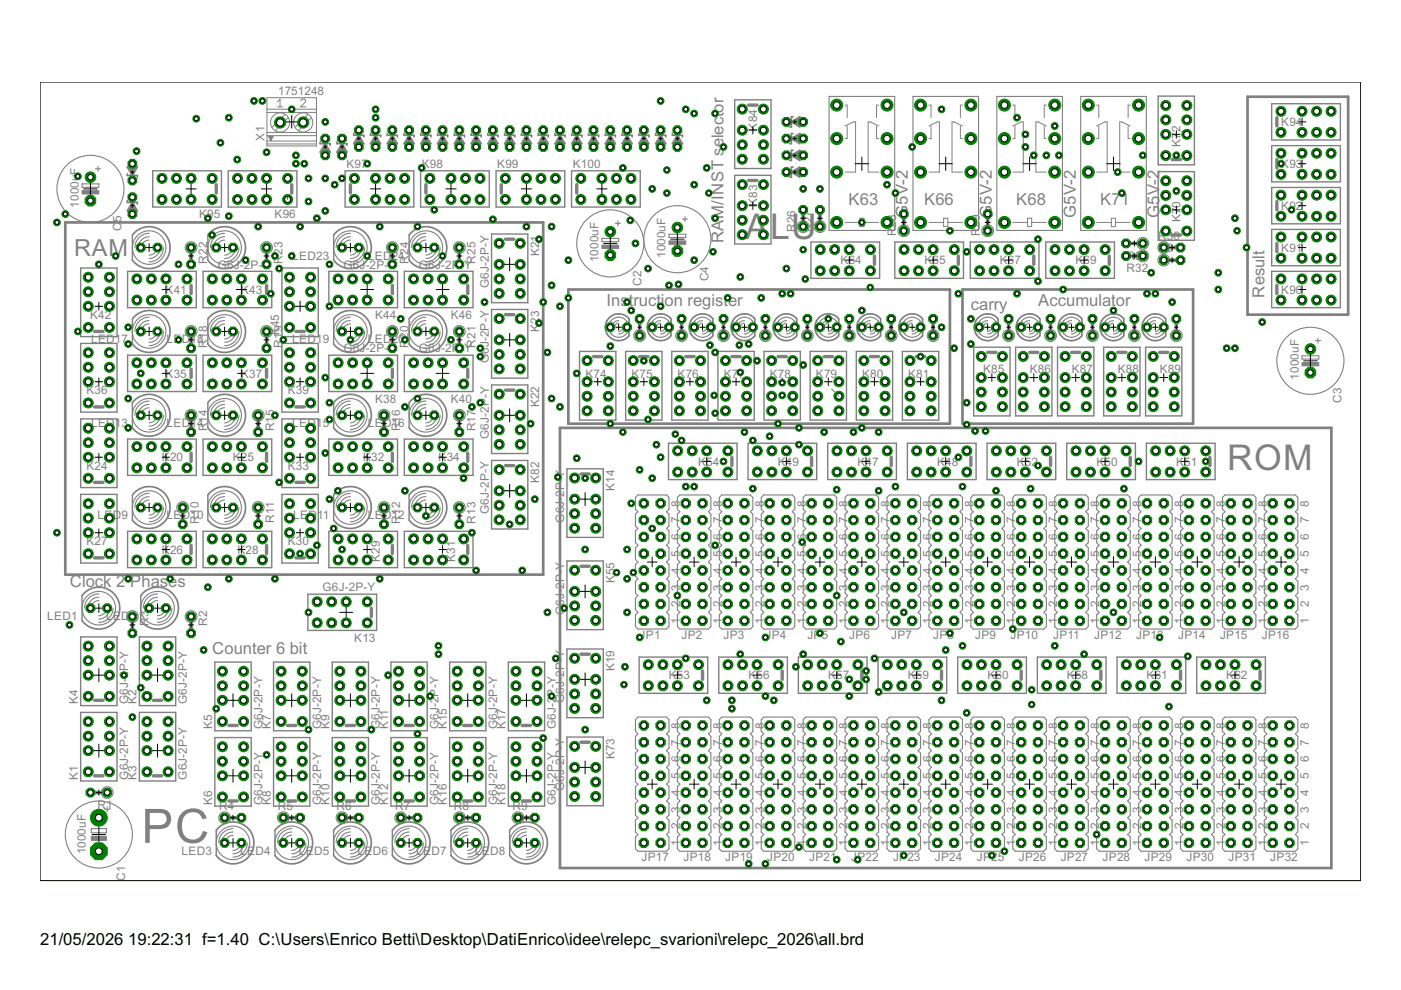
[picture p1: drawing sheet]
<svg xmlns="http://www.w3.org/2000/svg" width="297mm" height="210mm" viewBox="0 0 297 210" stroke-linecap="round" stroke-linejoin="round" font-family="sans-serif">
<defs><g id="words">
<text font-size="11.2" fill="#808080" x="30" y="178.7">PC</text>
<g font-size="8.4" fill="#808080">
<text x="158" y="50.7">ALU</text>
<text x="260.2" y="99.6">ROM</text>
</g>
<text font-size="5.6" fill="#808080" x="15.7" y="54.3">RAM</text>
<g font-size="4">
<text x="8.5" y="200.4">21/05/2026</text>
<text x="27.2" y="200.4">19:22:31 f=1.40 C:\Users\Enrico Betti\Desktop\DatiEnrico\idee\relepc_svarioni\relepc_2026\all.brd</text>
</g>
<g font-size="3.9" fill="#808080">
<text x="179.9" y="43.5">K63</text>
<text x="192.5" y="46.2" transform="rotate(-90 192.5 46.2)">G5V-2</text>
<text x="195.9" y="43.5">K66</text>
<text x="210.3" y="46.2" transform="rotate(-90 210.3 46.2)">G5V-2</text>
<text x="215.5" y="43.5">K68</text>
<text x="228.1" y="46.2" transform="rotate(-90 228.1 46.2)">G5V-2</text>
<text x="233.2" y="43.5">K71</text>
<text x="245.8" y="46.2" transform="rotate(-90 245.8 46.2)">G5V-2</text>
<text x="153.4" y="51.5" transform="rotate(-90 153.4 51.5)">RAM/INST selector</text>
<text x="128.6" y="64.9">Instruction register</text>
<text x="205.8" y="65.8">carry</text>
<text x="220.1" y="64.9">Accumulator</text>
<text x="268.1" y="63.1" transform="rotate(-90 268.1 63.1)">Result</text>
<text x="14.8" y="124.5">Clock 2 Phases</text>
<text x="45" y="138.7">Counter 6 bit</text>
</g>
<g font-size="2.8" fill="#808080">
<text x="59" y="20.1">1751248</text>
<text x="56.1" y="29.8" transform="rotate(-90 56.1 29.8)">X1</text>
<text x="160.5" y="27.7" transform="rotate(-90 160.5 27.7)">K84</text>
<text x="271.7" y="26.7">K94</text>
<text x="73.4" y="35.6">K97</text>
<text x="89.4" y="35.6">K98</text>
<text x="105.4" y="35.6">K99</text>
<text x="121.4" y="35.6">K100</text>
<text x="250.3" y="31.1" transform="rotate(-90 250.3 31.1)">K72</text>
<text x="271.7" y="35.6">K93</text>
<text x="16.7" y="44" transform="rotate(-90 16.7 44)">1000uF</text>
<text x="25.8" y="47.1" transform="rotate(-90 25.8 47.1)">5</text>
<text x="42.2" y="46.3">K95</text>
<text x="58.2" y="46.3">K96</text>
<text x="160.5" y="43.7" transform="rotate(-90 160.5 43.7)">K83</text>
<text x="250.3" y="47.1" transform="rotate(-90 250.3 47.1)">K70</text>
<text x="271.7" y="44.5">K92</text>
<text x="25.8" y="49" transform="rotate(-90 25.8 49)">C</text>
<text x="168.7" y="49.2" transform="rotate(-90 168.7 49.2)">R26</text>
<text x="172.2" y="49.2" transform="rotate(-90 172.2 49.2)">R27</text>
<text x="190" y="50.1" transform="rotate(-90 190 50.1)">R28</text>
<text x="207.8" y="50.1" transform="rotate(-90 207.8 50.1)">R29</text>
<text x="245.6" y="50.9">R30</text>
<text x="245.6" y="53.5">R31</text>
<text x="271.7" y="53.4">K91</text>
<text x="43.9" y="55.9" transform="rotate(-90 43.9 55.9)">R22</text>
<text x="46.2" y="56.9">G6J-2P-Y</text>
<text x="59.9" y="55.9" transform="rotate(-90 59.9 55.9)">R23</text>
<text x="62" y="55">LED23</text>
<text x="72.8" y="56.9">G6J-2P-Y</text>
<text x="78" y="55">LED24</text>
<text x="86.6" y="55.9" transform="rotate(-90 86.6 55.9)">R24</text>
<text x="88.8" y="56.9">G6J-2P-Y</text>
<text x="100.8" y="55.9" transform="rotate(-90 100.8 55.9)">R25</text>
<text x="114.3" y="54.3" transform="rotate(-90 114.3 54.3)">K21</text>
<text x="126.9" y="55.6" transform="rotate(-90 126.9 55.6)">1000uF</text>
<text x="141.1" y="54.7" transform="rotate(-90 141.1 54.7)">1000uF</text>
<text x="150.2" y="59.6" transform="rotate(-90 150.2 59.6)">C4</text>
<text x="178.2" y="56.1">K64</text>
<text x="196" y="56.1">K65</text>
<text x="212" y="56.1">K67</text>
<text x="228" y="56.1">K69</text>
<text x="238.9" y="57.7">R32</text>
<text x="238.9" y="55">R33</text>
<text x="35.1" y="62.3">K41</text>
<text x="51.1" y="62.3">K43</text>
<text x="103.6" y="61.1" transform="rotate(-90 103.6 61.1)">G6J-2P-Y</text>
<text x="136" y="60.5" transform="rotate(-90 136 60.5)">C2</text>
<text x="271.7" y="62.3">K90</text>
<text x="19.1" y="67.6">K42</text>
<text x="59.2" y="71.1" transform="rotate(-90 59.2 71.1)">K45</text>
<text x="79.6" y="67.6">K44</text>
<text x="95.6" y="67.6">K46</text>
<text x="114.3" y="70.3" transform="rotate(-90 114.3 70.3)">K23</text>
<text x="19.3" y="72.8">LED17</text>
<text x="35.3" y="72.8">LED18</text>
<text x="43.9" y="73.7" transform="rotate(-90 43.9 73.7)">R18</text>
<text x="59.9" y="73.7" transform="rotate(-90 59.9 73.7)">R19</text>
<text x="62" y="72.8">LED19</text>
<text x="72.8" y="74.7">G6J-2P-Y</text>
<text x="78" y="72.8">LED20</text>
<text x="86.6" y="73.7" transform="rotate(-90 86.6 73.7)">R20</text>
<text x="88.8" y="74.7">G6J-2P-Y</text>
<text x="100.8" y="73.7" transform="rotate(-90 100.8 73.7)">R21</text>
<text x="103.6" y="77.1" transform="rotate(-90 103.6 77.1)">G6J-2P-Y</text>
<text x="18.3" y="83.6">K36</text>
<text x="35.1" y="80.1">K35</text>
<text x="51.1" y="80.1">K37</text>
<text x="61" y="83.6">K39</text>
<text x="124.1" y="80.1">K74</text>
<text x="133.9" y="80.1">K75</text>
<text x="143.7" y="80.1">K76</text>
<text x="153.4" y="80.1">K77</text>
<text x="163.2" y="80.1">K78</text>
<text x="173" y="80.1">K79</text>
<text x="182.8" y="80.1">K80</text>
<text x="192.6" y="80.1">K81</text>
<text x="208.4" y="79.2">K85</text>
<text x="218.3" y="79.2">K86</text>
<text x="227.2" y="79.2">K87</text>
<text x="237" y="79.2">K88</text>
<text x="245.9" y="79.2">K89</text>
<text x="275.4" y="80.5" transform="rotate(-90 275.4 80.5)">1000uF</text>
<text x="79.6" y="85.4">K38</text>
<text x="95.6" y="85.4">K40</text>
<text x="114.3" y="86.3" transform="rotate(-90 114.3 86.3)">K22</text>
<text x="284.4" y="85.4" transform="rotate(-90 284.4 85.4)">C3</text>
<text x="19.3" y="90.6">LED13</text>
<text x="35.3" y="90.6">LED14</text>
<text x="43.9" y="91.5" transform="rotate(-90 43.9 91.5)">R14</text>
<text x="58.1" y="91.5" transform="rotate(-90 58.1 91.5)">R15</text>
<text x="62" y="90.6">LED15</text>
<text x="78" y="90.6">LED16</text>
<text x="84.8" y="91.5" transform="rotate(-90 84.8 91.5)">R16</text>
<text x="100.8" y="91.5" transform="rotate(-90 100.8 91.5)">R17</text>
<text x="103.6" y="93.1" transform="rotate(-90 103.6 93.1)">G6J-2P-Y</text>
<text x="18.3" y="99.6">K24</text>
<text x="34.3" y="97.8">K20</text>
<text x="49.3" y="97.8">K25</text>
<text x="61" y="99.6">K33</text>
<text x="77" y="97.8">K32</text>
<text x="93" y="97.8">K34</text>
<text x="148" y="98.7">K54</text>
<text x="164.9" y="98.7">K49</text>
<text x="181.8" y="98.7">K47</text>
<text x="198.7" y="98.7">K48</text>
<text x="215.6" y="98.7">K52</text>
<text x="232.4" y="98.7">K50</text>
<text x="249.3" y="98.7">K51</text>
<text x="114.3" y="102.3" transform="rotate(-90 114.3 102.3)">K82</text>
<text x="130.3" y="104.1" transform="rotate(-90 130.3 104.1)">K14</text>
<text x="144.2" y="107.4" transform="rotate(-90 144.2 107.4)">8</text>
<text x="153" y="107.4" transform="rotate(-90 153 107.4)">8</text>
<text x="161.9" y="107.4" transform="rotate(-90 161.9 107.4)">8</text>
<text x="170.8" y="107.4" transform="rotate(-90 170.8 107.4)">8</text>
<text x="179.7" y="107.4" transform="rotate(-90 179.7 107.4)">8</text>
<text x="188.6" y="107.4" transform="rotate(-90 188.6 107.4)">8</text>
<text x="197.5" y="107.4" transform="rotate(-90 197.5 107.4)">8</text>
<text x="206.4" y="107.4" transform="rotate(-90 206.4 107.4)">8</text>
<text x="215.3" y="107.4" transform="rotate(-90 215.3 107.4)">8</text>
<text x="224.2" y="107.4" transform="rotate(-90 224.2 107.4)">8</text>
<text x="233" y="107.4" transform="rotate(-90 233 107.4)">8</text>
<text x="241.9" y="107.4" transform="rotate(-90 241.9 107.4)">8</text>
<text x="250.8" y="107.4" transform="rotate(-90 250.8 107.4)">8</text>
<text x="259.7" y="107.4" transform="rotate(-90 259.7 107.4)">8</text>
<text x="268.6" y="107.4" transform="rotate(-90 268.6 107.4)">8</text>
<text x="277.5" y="107.4" transform="rotate(-90 277.5 107.4)">8</text>
<text x="20.7" y="110.1">LED9</text>
<text x="35.3" y="110.1">LED10</text>
<text x="42.1" y="111" transform="rotate(-90 42.1 111)">R10</text>
<text x="58.1" y="110.8" transform="rotate(-90 58.1 110.8)">R11</text>
<text x="62.2" y="110.1">LED11</text>
<text x="78" y="110.1">LED12</text>
<text x="84.8" y="111" transform="rotate(-90 84.8 111)">R12</text>
<text x="100.8" y="111" transform="rotate(-90 100.8 111)">R13</text>
<text x="103.6" y="109.1" transform="rotate(-90 103.6 109.1)">G6J-2P-Y</text>
<text x="119.6" y="110.8" transform="rotate(-90 119.6 110.8)">G6J-2P-Y</text>
<text x="144.2" y="111" transform="rotate(-90 144.2 111)">7</text>
<text x="153" y="111" transform="rotate(-90 153 111)">7</text>
<text x="161.9" y="111" transform="rotate(-90 161.9 111)">7</text>
<text x="170.8" y="111" transform="rotate(-90 170.8 111)">7</text>
<text x="179.7" y="111" transform="rotate(-90 179.7 111)">7</text>
<text x="188.6" y="111" transform="rotate(-90 188.6 111)">7</text>
<text x="197.5" y="111" transform="rotate(-90 197.5 111)">7</text>
<text x="206.4" y="111" transform="rotate(-90 206.4 111)">7</text>
<text x="215.3" y="111" transform="rotate(-90 215.3 111)">7</text>
<text x="224.2" y="111" transform="rotate(-90 224.2 111)">7</text>
<text x="233" y="111" transform="rotate(-90 233 111)">7</text>
<text x="241.9" y="111" transform="rotate(-90 241.9 111)">7</text>
<text x="250.8" y="111" transform="rotate(-90 250.8 111)">7</text>
<text x="259.7" y="111" transform="rotate(-90 259.7 111)">7</text>
<text x="268.6" y="111" transform="rotate(-90 268.6 111)">7</text>
<text x="277.5" y="111" transform="rotate(-90 277.5 111)">7</text>
<text x="18.3" y="115.6">K27</text>
<text x="34.3" y="117.4">K26</text>
<text x="50.3" y="117.4">K28</text>
<text x="61" y="115.6">K30</text>
<text x="80.5" y="119.1" transform="rotate(-90 80.5 119.1)">K29</text>
<text x="96.5" y="119.1" transform="rotate(-90 96.5 119.1)">K31</text>
<text x="144.2" y="118.1" transform="rotate(-90 144.2 118.1)">5</text>
<text x="144.2" y="114.5" transform="rotate(-90 144.2 114.5)">6</text>
<text x="153" y="118.1" transform="rotate(-90 153 118.1)">5</text>
<text x="153" y="114.5" transform="rotate(-90 153 114.5)">6</text>
<text x="161.9" y="118.1" transform="rotate(-90 161.9 118.1)">5</text>
<text x="161.9" y="114.5" transform="rotate(-90 161.9 114.5)">6</text>
<text x="170.8" y="118.1" transform="rotate(-90 170.8 118.1)">5</text>
<text x="170.8" y="114.5" transform="rotate(-90 170.8 114.5)">6</text>
<text x="179.7" y="118.1" transform="rotate(-90 179.7 118.1)">5</text>
<text x="179.7" y="114.5" transform="rotate(-90 179.7 114.5)">6</text>
<text x="188.6" y="118.1" transform="rotate(-90 188.6 118.1)">5</text>
<text x="188.6" y="114.5" transform="rotate(-90 188.6 114.5)">6</text>
<text x="197.5" y="118.1" transform="rotate(-90 197.5 118.1)">5</text>
<text x="197.5" y="114.5" transform="rotate(-90 197.5 114.5)">6</text>
<text x="206.4" y="118.1" transform="rotate(-90 206.4 118.1)">5</text>
<text x="206.4" y="114.5" transform="rotate(-90 206.4 114.5)">6</text>
<text x="215.3" y="118.1" transform="rotate(-90 215.3 118.1)">5</text>
<text x="215.3" y="114.5" transform="rotate(-90 215.3 114.5)">6</text>
<text x="224.2" y="118.1" transform="rotate(-90 224.2 118.1)">5</text>
<text x="224.2" y="114.5" transform="rotate(-90 224.2 114.5)">6</text>
<text x="233" y="118.1" transform="rotate(-90 233 118.1)">5</text>
<text x="233" y="114.5" transform="rotate(-90 233 114.5)">6</text>
<text x="241.9" y="118.1" transform="rotate(-90 241.9 118.1)">5</text>
<text x="241.9" y="114.5" transform="rotate(-90 241.9 114.5)">6</text>
<text x="250.8" y="118.1" transform="rotate(-90 250.8 118.1)">5</text>
<text x="250.8" y="114.5" transform="rotate(-90 250.8 114.5)">6</text>
<text x="259.7" y="118.1" transform="rotate(-90 259.7 118.1)">5</text>
<text x="259.7" y="114.5" transform="rotate(-90 259.7 114.5)">6</text>
<text x="268.6" y="118.1" transform="rotate(-90 268.6 118.1)">5</text>
<text x="268.6" y="114.5" transform="rotate(-90 268.6 114.5)">6</text>
<text x="277.5" y="118.1" transform="rotate(-90 277.5 118.1)">5</text>
<text x="277.5" y="114.5" transform="rotate(-90 277.5 114.5)">6</text>
<text x="68.4" y="125.4">G6J-2P-Y</text>
<text x="130.3" y="123.7" transform="rotate(-90 130.3 123.7)">K55</text>
<text x="144.2" y="125.2" transform="rotate(-90 144.2 125.2)">3</text>
<text x="144.2" y="121.6" transform="rotate(-90 144.2 121.6)">4</text>
<text x="153" y="125.2" transform="rotate(-90 153 125.2)">3</text>
<text x="153" y="121.6" transform="rotate(-90 153 121.6)">4</text>
<text x="161.9" y="125.2" transform="rotate(-90 161.9 125.2)">3</text>
<text x="161.9" y="121.6" transform="rotate(-90 161.9 121.6)">4</text>
<text x="170.8" y="125.2" transform="rotate(-90 170.8 125.2)">3</text>
<text x="170.8" y="121.6" transform="rotate(-90 170.8 121.6)">4</text>
<text x="179.7" y="125.2" transform="rotate(-90 179.7 125.2)">3</text>
<text x="179.7" y="121.6" transform="rotate(-90 179.7 121.6)">4</text>
<text x="188.6" y="125.2" transform="rotate(-90 188.6 125.2)">3</text>
<text x="188.6" y="121.6" transform="rotate(-90 188.6 121.6)">4</text>
<text x="197.5" y="125.2" transform="rotate(-90 197.5 125.2)">3</text>
<text x="197.5" y="121.6" transform="rotate(-90 197.5 121.6)">4</text>
<text x="206.4" y="125.2" transform="rotate(-90 206.4 125.2)">3</text>
<text x="206.4" y="121.6" transform="rotate(-90 206.4 121.6)">4</text>
<text x="215.3" y="125.2" transform="rotate(-90 215.3 125.2)">3</text>
<text x="215.3" y="121.6" transform="rotate(-90 215.3 121.6)">4</text>
<text x="224.2" y="125.2" transform="rotate(-90 224.2 125.2)">3</text>
<text x="224.2" y="121.6" transform="rotate(-90 224.2 121.6)">4</text>
<text x="233" y="125.2" transform="rotate(-90 233 125.2)">3</text>
<text x="233" y="121.6" transform="rotate(-90 233 121.6)">4</text>
<text x="241.9" y="125.2" transform="rotate(-90 241.9 125.2)">3</text>
<text x="241.9" y="121.6" transform="rotate(-90 241.9 121.6)">4</text>
<text x="250.8" y="125.2" transform="rotate(-90 250.8 125.2)">3</text>
<text x="250.8" y="121.6" transform="rotate(-90 250.8 121.6)">4</text>
<text x="259.7" y="125.2" transform="rotate(-90 259.7 125.2)">3</text>
<text x="259.7" y="121.6" transform="rotate(-90 259.7 121.6)">4</text>
<text x="268.6" y="125.2" transform="rotate(-90 268.6 125.2)">3</text>
<text x="268.6" y="121.6" transform="rotate(-90 268.6 121.6)">4</text>
<text x="277.5" y="125.2" transform="rotate(-90 277.5 125.2)">3</text>
<text x="277.5" y="121.6" transform="rotate(-90 277.5 121.6)">4</text>
<text x="10" y="131.5">LED1</text>
<text x="22.5" y="131.5">LED2</text>
<text x="119.6" y="130.4" transform="rotate(-90 119.6 130.4)">G6J-2P-Y</text>
<text x="144.2" y="128.8" transform="rotate(-90 144.2 128.8)">2</text>
<text x="153" y="128.8" transform="rotate(-90 153 128.8)">2</text>
<text x="161.9" y="128.8" transform="rotate(-90 161.9 128.8)">2</text>
<text x="170.8" y="128.8" transform="rotate(-90 170.8 128.8)">2</text>
<text x="179.7" y="128.8" transform="rotate(-90 179.7 128.8)">2</text>
<text x="188.6" y="128.8" transform="rotate(-90 188.6 128.8)">2</text>
<text x="197.5" y="128.8" transform="rotate(-90 197.5 128.8)">2</text>
<text x="206.4" y="128.8" transform="rotate(-90 206.4 128.8)">2</text>
<text x="215.3" y="128.8" transform="rotate(-90 215.3 128.8)">2</text>
<text x="224.2" y="128.8" transform="rotate(-90 224.2 128.8)">2</text>
<text x="233" y="128.8" transform="rotate(-90 233 128.8)">2</text>
<text x="241.9" y="128.8" transform="rotate(-90 241.9 128.8)">2</text>
<text x="250.8" y="128.8" transform="rotate(-90 250.8 128.8)">2</text>
<text x="259.7" y="128.8" transform="rotate(-90 259.7 128.8)">2</text>
<text x="268.6" y="128.8" transform="rotate(-90 268.6 128.8)">2</text>
<text x="277.5" y="128.8" transform="rotate(-90 277.5 128.8)">2</text>
<text x="31.5" y="132.7" transform="rotate(-90 31.5 132.7)">R3</text>
<text x="43.9" y="132.7" transform="rotate(-90 43.9 132.7)">R2</text>
<text x="75.1" y="136">K13</text>
<text x="135.6" y="135.5">JP1</text>
<text x="144.2" y="132.3" transform="rotate(-90 144.2 132.3)">1</text>
<text x="144.5" y="135.5">JP2</text>
<text x="153" y="132.3" transform="rotate(-90 153 132.3)">1</text>
<text x="153.4" y="135.5">JP3</text>
<text x="161.9" y="132.3" transform="rotate(-90 161.9 132.3)">1</text>
<text x="162.3" y="135.5">JP4</text>
<text x="170.8" y="132.3" transform="rotate(-90 170.8 132.3)">1</text>
<text x="171.2" y="135.5">JP5</text>
<text x="179.7" y="132.3" transform="rotate(-90 179.7 132.3)">1</text>
<text x="180.1" y="135.5">JP6</text>
<text x="188.6" y="132.3" transform="rotate(-90 188.6 132.3)">1</text>
<text x="189" y="135.5">JP7</text>
<text x="197.5" y="132.3" transform="rotate(-90 197.5 132.3)">1</text>
<text x="197.8" y="135.5">JP8</text>
<text x="206.4" y="132.3" transform="rotate(-90 206.4 132.3)">1</text>
<text x="206.7" y="135.5">JP9</text>
<text x="214.2" y="135.5">JP10</text>
<text x="215.3" y="132.3" transform="rotate(-90 215.3 132.3)">1</text>
<text x="223.3" y="135.5">JP11</text>
<text x="224.2" y="132.3" transform="rotate(-90 224.2 132.3)">1</text>
<text x="232" y="135.5">JP12</text>
<text x="233" y="132.3" transform="rotate(-90 233 132.3)">1</text>
<text x="240.9" y="135.5">JP13</text>
<text x="241.9" y="132.3" transform="rotate(-90 241.9 132.3)">1</text>
<text x="249.8" y="135.5">JP14</text>
<text x="250.8" y="132.3" transform="rotate(-90 250.8 132.3)">1</text>
<text x="258.7" y="135.5">JP15</text>
<text x="259.7" y="132.3" transform="rotate(-90 259.7 132.3)">1</text>
<text x="267.6" y="135.5">JP16</text>
<text x="268.6" y="132.3" transform="rotate(-90 268.6 132.3)">1</text>
<text x="277.5" y="132.3" transform="rotate(-90 277.5 132.3)">1</text>
<text x="130.3" y="142.3" transform="rotate(-90 130.3 142.3)">K19</text>
<text x="16.5" y="149.3" transform="rotate(-90 16.5 149.3)">K4</text>
<text x="27.2" y="149.3" transform="rotate(-90 27.2 149.3)">G6J-2P-Y</text>
<text x="29" y="149.3" transform="rotate(-90 29 149.3)">K2</text>
<text x="39.6" y="149.3" transform="rotate(-90 39.6 149.3)">G6J-2P-Y</text>
<text x="119.6" y="149.1" transform="rotate(-90 119.6 149.1)">G6J-2P-Y</text>
<text x="141.8" y="144">K53</text>
<text x="158.7" y="144">K56</text>
<text x="175.6" y="144">K57</text>
<text x="192.4" y="144">K59</text>
<text x="209.3" y="144">K60</text>
<text x="226.2" y="144">K58</text>
<text x="243.1" y="144">K61</text>
<text x="260" y="144">K62</text>
<text x="45" y="154.7" transform="rotate(-90 45 154.7)">K5</text>
<text x="55.6" y="154.7" transform="rotate(-90 55.6 154.7)">G6J-2P-Y</text>
<text x="57.4" y="154.7" transform="rotate(-90 57.4 154.7)">K7</text>
<text x="68.1" y="154.7" transform="rotate(-90 68.1 154.7)">G6J-2P-Y</text>
<text x="69.8" y="154.7" transform="rotate(-90 69.8 154.7)">K9</text>
<text x="80.5" y="154.7" transform="rotate(-90 80.5 154.7)">G6J-2P-Y</text>
<text x="82.3" y="154.7" transform="rotate(-90 82.3 154.7)">K11</text>
<text x="93" y="154.7" transform="rotate(-90 93 154.7)">G6J-2P-Y</text>
<text x="94.7" y="154.7" transform="rotate(-90 94.7 154.7)">K15</text>
<text x="105.4" y="154.7" transform="rotate(-90 105.4 154.7)">G6J-2P-Y</text>
<text x="107.2" y="154.7" transform="rotate(-90 107.2 154.7)">K17</text>
<text x="117.8" y="154.7" transform="rotate(-90 117.8 154.7)">G6J-2P-Y</text>
<text x="144.2" y="154.5" transform="rotate(-90 144.2 154.5)">8</text>
<text x="153" y="154.5" transform="rotate(-90 153 154.5)">8</text>
<text x="161.9" y="154.5" transform="rotate(-90 161.9 154.5)">8</text>
<text x="170.8" y="154.5" transform="rotate(-90 170.8 154.5)">8</text>
<text x="179.7" y="154.5" transform="rotate(-90 179.7 154.5)">8</text>
<text x="188.6" y="154.5" transform="rotate(-90 188.6 154.5)">8</text>
<text x="197.5" y="154.5" transform="rotate(-90 197.5 154.5)">8</text>
<text x="206.4" y="154.5" transform="rotate(-90 206.4 154.5)">8</text>
<text x="215.3" y="154.5" transform="rotate(-90 215.3 154.5)">8</text>
<text x="224.2" y="154.5" transform="rotate(-90 224.2 154.5)">8</text>
<text x="233" y="154.5" transform="rotate(-90 233 154.5)">8</text>
<text x="241.9" y="154.5" transform="rotate(-90 241.9 154.5)">8</text>
<text x="250.8" y="154.5" transform="rotate(-90 250.8 154.5)">8</text>
<text x="259.7" y="154.5" transform="rotate(-90 259.7 154.5)">8</text>
<text x="268.6" y="154.5" transform="rotate(-90 268.6 154.5)">8</text>
<text x="277.5" y="154.5" transform="rotate(-90 277.5 154.5)">8</text>
<text x="130.3" y="161" transform="rotate(-90 130.3 161)">K73</text>
<text x="144.2" y="161.6" transform="rotate(-90 144.2 161.6)">6</text>
<text x="144.2" y="158.1" transform="rotate(-90 144.2 158.1)">7</text>
<text x="153" y="161.6" transform="rotate(-90 153 161.6)">6</text>
<text x="153" y="158.1" transform="rotate(-90 153 158.1)">7</text>
<text x="161.9" y="161.6" transform="rotate(-90 161.9 161.6)">6</text>
<text x="161.9" y="158.1" transform="rotate(-90 161.9 158.1)">7</text>
<text x="170.8" y="161.6" transform="rotate(-90 170.8 161.6)">6</text>
<text x="170.8" y="158.1" transform="rotate(-90 170.8 158.1)">7</text>
<text x="179.7" y="161.6" transform="rotate(-90 179.7 161.6)">6</text>
<text x="179.7" y="158.1" transform="rotate(-90 179.7 158.1)">7</text>
<text x="188.6" y="161.6" transform="rotate(-90 188.6 161.6)">6</text>
<text x="188.6" y="158.1" transform="rotate(-90 188.6 158.1)">7</text>
<text x="197.5" y="161.6" transform="rotate(-90 197.5 161.6)">6</text>
<text x="197.5" y="158.1" transform="rotate(-90 197.5 158.1)">7</text>
<text x="206.4" y="161.6" transform="rotate(-90 206.4 161.6)">6</text>
<text x="206.4" y="158.1" transform="rotate(-90 206.4 158.1)">7</text>
<text x="215.3" y="161.6" transform="rotate(-90 215.3 161.6)">6</text>
<text x="215.3" y="158.1" transform="rotate(-90 215.3 158.1)">7</text>
<text x="224.2" y="161.6" transform="rotate(-90 224.2 161.6)">6</text>
<text x="224.2" y="158.1" transform="rotate(-90 224.2 158.1)">7</text>
<text x="233" y="161.6" transform="rotate(-90 233 161.6)">6</text>
<text x="233" y="158.1" transform="rotate(-90 233 158.1)">7</text>
<text x="241.9" y="161.6" transform="rotate(-90 241.9 161.6)">6</text>
<text x="241.9" y="158.1" transform="rotate(-90 241.9 158.1)">7</text>
<text x="250.8" y="161.6" transform="rotate(-90 250.8 161.6)">6</text>
<text x="250.8" y="158.1" transform="rotate(-90 250.8 158.1)">7</text>
<text x="259.7" y="161.6" transform="rotate(-90 259.7 161.6)">6</text>
<text x="259.7" y="158.1" transform="rotate(-90 259.7 158.1)">7</text>
<text x="268.6" y="161.6" transform="rotate(-90 268.6 161.6)">6</text>
<text x="268.6" y="158.1" transform="rotate(-90 268.6 158.1)">7</text>
<text x="277.5" y="161.6" transform="rotate(-90 277.5 161.6)">6</text>
<text x="277.5" y="158.1" transform="rotate(-90 277.5 158.1)">7</text>
<text x="16.5" y="165.3" transform="rotate(-90 16.5 165.3)">K1</text>
<text x="27.2" y="165.3" transform="rotate(-90 27.2 165.3)">G6J-2P-Y</text>
<text x="29" y="165.3" transform="rotate(-90 29 165.3)">K3</text>
<text x="39.6" y="165.3" transform="rotate(-90 39.6 165.3)">G6J-2P-Y</text>
<text x="119.6" y="167.7" transform="rotate(-90 119.6 167.7)">G6J-2P-Y</text>
<text x="144.2" y="165.2" transform="rotate(-90 144.2 165.2)">5</text>
<text x="153" y="165.2" transform="rotate(-90 153 165.2)">5</text>
<text x="161.9" y="165.2" transform="rotate(-90 161.9 165.2)">5</text>
<text x="170.8" y="165.2" transform="rotate(-90 170.8 165.2)">5</text>
<text x="179.7" y="165.2" transform="rotate(-90 179.7 165.2)">5</text>
<text x="188.6" y="165.2" transform="rotate(-90 188.6 165.2)">5</text>
<text x="197.5" y="165.2" transform="rotate(-90 197.5 165.2)">5</text>
<text x="206.4" y="165.2" transform="rotate(-90 206.4 165.2)">5</text>
<text x="215.3" y="165.2" transform="rotate(-90 215.3 165.2)">5</text>
<text x="224.2" y="165.2" transform="rotate(-90 224.2 165.2)">5</text>
<text x="233" y="165.2" transform="rotate(-90 233 165.2)">5</text>
<text x="241.9" y="165.2" transform="rotate(-90 241.9 165.2)">5</text>
<text x="250.8" y="165.2" transform="rotate(-90 250.8 165.2)">5</text>
<text x="259.7" y="165.2" transform="rotate(-90 259.7 165.2)">5</text>
<text x="268.6" y="165.2" transform="rotate(-90 268.6 165.2)">5</text>
<text x="277.5" y="165.2" transform="rotate(-90 277.5 165.2)">5</text>
<text x="20.7" y="171.5">R1</text>
<text x="45" y="170.7" transform="rotate(-90 45 170.7)">K6</text>
<text x="46.5" y="171.7">R4</text>
<text x="55.6" y="170.7" transform="rotate(-90 55.6 170.7)">G6J-2P-Y</text>
<text x="57.4" y="170.7" transform="rotate(-90 57.4 170.7)">K8</text>
<text x="58.9" y="171.7">R5</text>
<text x="68.1" y="170.7" transform="rotate(-90 68.1 170.7)">G6J-2P-Y</text>
<text x="69.8" y="170.7" transform="rotate(-90 69.8 170.7)">K10</text>
<text x="71.3" y="171.7">R6</text>
<text x="80.5" y="170.7" transform="rotate(-90 80.5 170.7)">G6J-2P-Y</text>
<text x="82.3" y="170.7" transform="rotate(-90 82.3 170.7)">K12</text>
<text x="83.8" y="171.7">R7</text>
<text x="93" y="170.7" transform="rotate(-90 93 170.7)">G6J-2P-Y</text>
<text x="94.7" y="170.7" transform="rotate(-90 94.7 170.7)">K16</text>
<text x="96.2" y="171.7">R8</text>
<text x="105.4" y="170.7" transform="rotate(-90 105.4 170.7)">G6J-2P-Y</text>
<text x="107.2" y="170.7" transform="rotate(-90 107.2 170.7)">K18</text>
<text x="108.7" y="171.7">R9</text>
<text x="117.8" y="170.7" transform="rotate(-90 117.8 170.7)">G6J-2P-Y</text>
<text x="144.2" y="172.3" transform="rotate(-90 144.2 172.3)">3</text>
<text x="144.2" y="168.8" transform="rotate(-90 144.2 168.8)">4</text>
<text x="153" y="172.3" transform="rotate(-90 153 172.3)">3</text>
<text x="153" y="168.8" transform="rotate(-90 153 168.8)">4</text>
<text x="161.9" y="172.3" transform="rotate(-90 161.9 172.3)">3</text>
<text x="161.9" y="168.8" transform="rotate(-90 161.9 168.8)">4</text>
<text x="170.8" y="172.3" transform="rotate(-90 170.8 172.3)">3</text>
<text x="170.8" y="168.8" transform="rotate(-90 170.8 168.8)">4</text>
<text x="179.7" y="172.3" transform="rotate(-90 179.7 172.3)">3</text>
<text x="179.7" y="168.8" transform="rotate(-90 179.7 168.8)">4</text>
<text x="188.6" y="172.3" transform="rotate(-90 188.6 172.3)">3</text>
<text x="188.6" y="168.8" transform="rotate(-90 188.6 168.8)">4</text>
<text x="197.5" y="172.3" transform="rotate(-90 197.5 172.3)">3</text>
<text x="197.5" y="168.8" transform="rotate(-90 197.5 168.8)">4</text>
<text x="206.4" y="172.3" transform="rotate(-90 206.4 172.3)">3</text>
<text x="206.4" y="168.8" transform="rotate(-90 206.4 168.8)">4</text>
<text x="215.3" y="172.3" transform="rotate(-90 215.3 172.3)">3</text>
<text x="215.3" y="168.8" transform="rotate(-90 215.3 168.8)">4</text>
<text x="224.2" y="172.3" transform="rotate(-90 224.2 172.3)">3</text>
<text x="224.2" y="168.8" transform="rotate(-90 224.2 168.8)">4</text>
<text x="233" y="172.3" transform="rotate(-90 233 172.3)">3</text>
<text x="233" y="168.8" transform="rotate(-90 233 168.8)">4</text>
<text x="241.9" y="172.3" transform="rotate(-90 241.9 172.3)">3</text>
<text x="241.9" y="168.8" transform="rotate(-90 241.9 168.8)">4</text>
<text x="250.8" y="172.3" transform="rotate(-90 250.8 172.3)">3</text>
<text x="250.8" y="168.8" transform="rotate(-90 250.8 168.8)">4</text>
<text x="259.7" y="172.3" transform="rotate(-90 259.7 172.3)">3</text>
<text x="259.7" y="168.8" transform="rotate(-90 259.7 168.8)">4</text>
<text x="268.6" y="172.3" transform="rotate(-90 268.6 172.3)">3</text>
<text x="268.6" y="168.8" transform="rotate(-90 268.6 168.8)">4</text>
<text x="277.5" y="172.3" transform="rotate(-90 277.5 172.3)">3</text>
<text x="277.5" y="168.8" transform="rotate(-90 277.5 168.8)">4</text>
<text x="144.2" y="179.4" transform="rotate(-90 144.2 179.4)">1</text>
<text x="144.2" y="175.9" transform="rotate(-90 144.2 175.9)">2</text>
<text x="153" y="179.4" transform="rotate(-90 153 179.4)">1</text>
<text x="153" y="175.9" transform="rotate(-90 153 175.9)">2</text>
<text x="161.9" y="179.4" transform="rotate(-90 161.9 179.4)">1</text>
<text x="161.9" y="175.9" transform="rotate(-90 161.9 175.9)">2</text>
<text x="170.8" y="179.4" transform="rotate(-90 170.8 179.4)">1</text>
<text x="170.8" y="175.9" transform="rotate(-90 170.8 175.9)">2</text>
<text x="179.7" y="179.4" transform="rotate(-90 179.7 179.4)">1</text>
<text x="179.7" y="175.9" transform="rotate(-90 179.7 175.9)">2</text>
<text x="188.6" y="179.4" transform="rotate(-90 188.6 179.4)">1</text>
<text x="188.6" y="175.9" transform="rotate(-90 188.6 175.9)">2</text>
<text x="197.5" y="179.4" transform="rotate(-90 197.5 179.4)">1</text>
<text x="197.5" y="175.9" transform="rotate(-90 197.5 175.9)">2</text>
<text x="206.4" y="179.4" transform="rotate(-90 206.4 179.4)">1</text>
<text x="206.4" y="175.9" transform="rotate(-90 206.4 175.9)">2</text>
<text x="215.3" y="179.4" transform="rotate(-90 215.3 179.4)">1</text>
<text x="215.3" y="175.9" transform="rotate(-90 215.3 175.9)">2</text>
<text x="224.2" y="179.4" transform="rotate(-90 224.2 179.4)">1</text>
<text x="224.2" y="175.9" transform="rotate(-90 224.2 175.9)">2</text>
<text x="233" y="179.4" transform="rotate(-90 233 179.4)">1</text>
<text x="233" y="175.9" transform="rotate(-90 233 175.9)">2</text>
<text x="241.9" y="179.4" transform="rotate(-90 241.9 179.4)">1</text>
<text x="241.9" y="175.9" transform="rotate(-90 241.9 175.9)">2</text>
<text x="250.8" y="179.4" transform="rotate(-90 250.8 179.4)">1</text>
<text x="250.8" y="175.9" transform="rotate(-90 250.8 175.9)">2</text>
<text x="259.7" y="179.4" transform="rotate(-90 259.7 179.4)">1</text>
<text x="259.7" y="175.9" transform="rotate(-90 259.7 175.9)">2</text>
<text x="268.6" y="179.4" transform="rotate(-90 268.6 179.4)">1</text>
<text x="268.6" y="175.9" transform="rotate(-90 268.6 175.9)">2</text>
<text x="277.5" y="179.4" transform="rotate(-90 277.5 179.4)">1</text>
<text x="277.5" y="175.9" transform="rotate(-90 277.5 175.9)">2</text>
<text x="18.2" y="181.2" transform="rotate(-90 18.2 181.2)">1000uF</text>
<text x="38.5" y="181.2">LED3</text>
<text x="50.9" y="181.2">LED4</text>
<text x="63.4" y="181.2">LED5</text>
<text x="75.8" y="181.2">LED6</text>
<text x="88.3" y="181.2">LED7</text>
<text x="100.7" y="181.2">LED8</text>
<text x="136" y="182.6">JP17</text>
<text x="144.9" y="182.6">JP18</text>
<text x="153.8" y="182.6">JP19</text>
<text x="162.7" y="182.6">JP20</text>
<text x="171.6" y="182.6">JP21</text>
<text x="180.4" y="182.6">JP22</text>
<text x="189.3" y="182.6">JP23</text>
<text x="198.2" y="182.6">JP24</text>
<text x="207.1" y="182.6">JP25</text>
<text x="216" y="182.6">JP26</text>
<text x="224.9" y="182.6">JP27</text>
<text x="233.8" y="182.6">JP28</text>
<text x="242.7" y="182.6">JP29</text>
<text x="251.6" y="182.6">JP30</text>
<text x="260.4" y="182.6">JP31</text>
<text x="269.3" y="182.6">JP32</text>
<text x="26.6" y="186.7" transform="rotate(-90 26.6 186.7)">C1</text>
</g>
</g></defs>
<path d="M264.5 20.5h21.3v46.2h-21.3zM13.8 47.2h101.4v74.6h-101.4zM120.5 61.4h80.9v28.4h-80.9zM204.1 61.4h48.9v28.4h-48.9zM118.7 90.7h163.6v93.3h-163.6z" fill="none" stroke="#808080" stroke-width=".57"/>
<g fill="none" stroke="#808080" stroke-width=".3">
<path d="M32.4 36.2h14.5v7.7h-14.5zM48.4 36.2h14.5v7.7h-14.5zM73.2 36.2h14.5v7.7h-14.5zM89.2 36.2h14.5v7.7h-14.5zM105.2 36.2h14.5v7.7h-14.5zM121.2 36.2h14.5v7.7h-14.5zM155.8 21.2h7.7v14.5h-7.7zM155.8 37.2h7.7v14.5h-7.7zM245.6 20.4h7.6v14.5h-7.6zM245.6 36.4h7.6v14.5h-7.6zM269.6 22h14.6v7.7h-14.6zM269.6 30.9h14.6v7.7h-14.6z"/>
<path d="M269.6 39.8h14.6v7.7h-14.6zM17.1 56.8h7.7v14.6h-7.7zM27.1 57.5h14.5v7.7h-14.5zM28.1 49.8v5.4M43.1 57.5h14.5v7.7h-14.5zM44.1 49.8v5.4M59.8 56.8h7.7v14.6h-7.7zM69.7 57.5h14.6v7.7h-14.6zM70.7 49.8v5.4M85.7 57.5h14.6v7.7h-14.6zM86.7 49.8v5.4M104.2 49.6h7.7v14.6h-7.7z"/>
<path d="M171.9 51.3h14.6v7.7h-14.6zM189.7 51.3h14.6v7.7h-14.6zM205.7 51.3h14.6v7.7h-14.6zM221.7 51.3h14.6v7.7h-14.6zM269.6 57.5h14.6v7.7h-14.6zM269.6 48.6h14.6v7.7h-14.6zM17.1 72.8h7.7v14.6h-7.7zM27.1 75.3h14.5v7.7h-14.5zM28.1 67.6v5.3M43.1 75.3h14.5v7.7h-14.5zM44.1 67.6v5.3M59.8 72.8h7.7v14.6h-7.7z"/>
<path d="M69.7 75.3h14.6v7.7h-14.6zM70.7 67.6v5.3M85.7 75.3h14.6v7.7h-14.6zM86.7 67.6v5.3M104.2 65.6h7.7v14.6h-7.7zM122.9 74.5h7.7v14.6h-7.7zM132.7 74.5h7.7v14.6h-7.7zM142.4 74.5h7.7v14.6h-7.7zM152.2 74.5h7.7v14.6h-7.7zM162 74.5h7.7v14.6h-7.7zM171.8 74.5h7.7v14.6h-7.7zM181.5 74.5h7.8v14.6h-7.8z"/>
<path d="M191.3 74.5h7.7v14.6h-7.7zM206.4 73.6h7.7v14.6h-7.7zM215.3 73.6h7.7v14.6h-7.7zM224.2 73.6h7.7v14.6h-7.7zM234 73.6h7.7v14.6h-7.7zM242.9 73.6h7.7v14.6h-7.7zM17.1 88.8h7.7v14.6h-7.7zM27.1 93.1h14.5v7.7h-14.5zM28.1 85.4v5.3M43.1 93.1h14.5v7.7h-14.5zM44.1 85.4v5.3M59.8 88.8h7.7v14.6h-7.7z"/>
<path d="M69.7 93.1h14.6v7.7h-14.6zM70.7 85.4v5.3M85.7 93.1h14.6v7.7h-14.6zM86.7 85.4v5.3M104.2 81.6h7.7v14.6h-7.7zM104.2 97.6h7.7v14.6h-7.7zM120.2 99.4h7.7v14.5h-7.7zM141.7 94h14.6v7.7h-14.6zM158.6 94h14.6v7.7h-14.6zM175.5 94h14.6v7.7h-14.6zM192.4 94h14.5v7.7h-14.5zM209.3 94h14.5v7.7h-14.5z"/>
<path d="M226.2 94h14.5v7.7h-14.5zM243.1 94h14.5v7.7h-14.5zM17.1 104.8h7.7v14.6h-7.7zM27.1 112.6h14.5v7.8h-14.5zM28.1 104.9v5.4M43.1 112.6h14.5v7.8h-14.5zM44.1 104.9v5.4M59.8 104.8h7.7v14.6h-7.7zM69.7 112.6h14.6v7.8h-14.6zM70.7 104.9v5.4M85.7 112.6h14.6v7.8h-14.6zM86.7 104.9v5.4"/>
<path d="M120.2 118.9h7.7v14.6h-7.7zM17.1 135h7.7v14.6h-7.7zM17.4 126.3v5.3M29.5 135h7.8v14.6h-7.8zM29.8 126.3v5.3M65.3 126h14.5v7.7h-14.5zM120.2 137.6h7.7v14.6h-7.7zM135.5 139.3h14.6v7.7h-14.6zM152.4 139.3h14.5v7.7h-14.5zM169.3 139.3h14.5v7.7h-14.5zM186.2 139.3h14.5v7.7h-14.5zM203.1 139.3h14.5v7.7h-14.5z"/>
<path d="M219.9 139.3h14.6v7.7h-14.6zM236.8 139.3h14.6v7.7h-14.6zM253.7 139.3h14.6v7.7h-14.6zM17.1 151h7.7v14.6h-7.7zM29.5 151h7.8v14.6h-7.8zM45.6 140.4h7.7v14.5h-7.7zM45.6 156.4h7.7v14.5h-7.7zM58 140.4h7.7v14.5h-7.7zM58 156.4h7.7v14.5h-7.7zM70.4 140.4h7.7v14.5h-7.7zM70.4 156.4h7.7v14.5h-7.7zM82.9 140.4h7.7v14.5h-7.7z"/>
<path d="M82.9 156.4h7.7v14.5h-7.7zM95.3 140.4h7.7v14.5h-7.7zM95.3 156.4h7.7v14.5h-7.7zM107.8 140.4h7.7v14.5h-7.7zM107.8 156.4h7.7v14.5h-7.7zM120.2 156.3h7.7v14.5h-7.7zM45.8 176v5.4M58.3 176v5.4M70.7 176v5.4M83.2 176v5.4M95.6 176v5.4M108.1 176v5.4"/>
</g>
<g fill="none" stroke="#808080" stroke-width=".72">
<path d="M45.8 39.2v1.7M61.8 39.2v1.7M74.3 39.2v1.7M90.3 39.2v1.7M106.3 39.2v1.7M122.3 39.2v1.7M158.7 38.3h1.8M158.7 22.3h1.8M248.5 33.8h1.8M270.7 25v1.7M270.7 33.8v1.8M40.5 52.5v3.5"/>
<path d="M56.5 52.5v3.5M83.2 52.5v3.5M97.4 52.5v3.5M107.2 50.7h1.7M170.3 44.5v3.5M173.8 44.5v3.5M185.4 54.3v1.7M191.6 45.4v3.5M203.2 54.3v1.7M209.4 45.4v3.5M219.2 54.3v1.7M235.2 54.3v1.7"/>
<path d="M238.7 54.3h3.6M238.7 51.6h3.6M246.7 52.5h3.6M246.7 55.2h3.6M248.5 49.8h1.8M270.7 42.7v1.8M270.7 51.6v1.8M20.1 70.3h1.7M40.5 60.5v1.8M40.5 70.3v3.5M40.5 78.3v1.8M56.5 60.5v1.8"/>
<path d="M56.5 70.3v3.5M56.5 78.3v1.8M62.7 70.3h1.8M83.2 60.5v1.8M83.2 70.3v3.5M83.2 78.3v1.8M97.4 70.3v3.5M99.2 60.5v1.8M99.2 78.3v1.8M107.2 66.7h1.7M125.8 75.6h1.8M135.6 75.6h1.8"/>
<path d="M135.6 67.6v3.6M144.5 67.6v3.6M145.4 75.6h1.8M153.4 67.6v3.6M155.2 75.6h1.8M162.3 67.6v3.6M165 75.6h1.7M171.2 67.6v3.6M174.7 75.6h1.8M180.1 67.6v3.6M184.5 75.6h1.8M189 67.6v3.6"/>
<path d="M194.3 75.6h1.8M197.8 67.6v3.6M209.4 74.7h1.8M213.8 67.6v3.6M218.3 74.7h1.8M222.7 67.6v3.6M227.2 74.7h1.8M231.6 67.6v3.6M237 74.7h1.7M240.5 67.6v3.6M245.9 74.7h1.7M249.4 67.6v3.6"/>
<path d="M270.7 60.5v1.8M20.1 86.3h1.7M40.5 88.1v3.5M40.5 96.1v1.7M54.7 88.1v3.5M56.5 96.1v1.7M62.7 86.3h1.8M81.4 88.1v3.5M83.2 96.1v1.7M97.4 88.1v3.5M99.2 96.1v1.7M107.2 82.7h1.7"/>
<path d="M107.2 98.7h1.7M155.2 96.9v1.8M172.1 96.9v1.8M189 96.9v1.8M205.8 96.9v1.8M222.7 96.9v1.8M239.6 96.9v1.8M256.5 96.9v1.8M20.1 118.3h1.7M20.1 102.3h1.7M38.7 107.6v3.6M40.5 115.6v1.8"/>
<path d="M54.7 107.6v3.6M56.5 115.6v1.8M62.7 118.3h1.8M62.7 102.3h1.8M81.4 107.6v3.6M83.2 115.6v1.8M97.4 107.6v3.6M99.2 115.6v1.8M123.2 100.5h1.7M28.1 130.7v3.6M40.5 130.7v3.6M78.7 128.9v1.8"/>
<path d="M123.2 138.7h1.7M123.2 120.1h1.7M20.1 148.5h1.7M32.5 148.5h1.8M48.5 153.8h1.8M61 153.8h1.7M73.4 153.8h1.8M85.9 153.8h1.7M98.3 153.8h1.8M110.7 153.8h1.8M123.2 157.4h1.7M148.9 142.3v1.7"/>
<path d="M165.8 142.3v1.7M182.7 142.3v1.7M199.6 142.3v1.7M216.5 142.3v1.7M233.4 142.3v1.7M250.3 142.3v1.7M267.2 142.3v1.7M19.2 168h3.5M20.1 164.5h1.7M32.5 164.5h1.8M47.6 173.4h3.6M48.5 169.8h1.8"/>
<path d="M60.1 173.4h3.5M61 169.8h1.7M72.5 173.4h3.6M73.4 169.8h1.8M85 173.4h3.5M85.9 169.8h1.7M97.4 173.4h3.5M98.3 169.8h1.8M109.8 173.4h3.6M110.7 169.8h1.8"/>
</g>
<g fill="none" stroke="#808080" stroke-width=".23">
<path d="M17.4 39h3.6v.7h-3.6zM19.2 37.7v1.3M20.2 35.8h1.1M20.8 35.3v1M175.8 20.4h13.9v28.5h-13.9zM193.6 20.4h13.9v28.5h-13.9zM211.3 20.4h14v28.5h-14zM229.1 20.4h13.9v28.5h-13.9zM19.2 40.9v1.5M31.6 50.9a1.59 1.59 0 0 0-1.6 1.6M31.6 50.2a2.33 2.33 0 0 0-2.3 2.3M31.6 49.5a3 3 0 0 0-3 3"/>
<path d="M33.2 52.5a1.59 1.59 0 0 1-1.6 1.6M33.9 52.5a2.29 2.29 0 0 1-2.3 2.3M34.6 52.5a3 3 0 0 1-3 3M47.6 50.9a1.59 1.59 0 0 0-1.6 1.6M47.6 50.2a2.33 2.33 0 0 0-2.3 2.3M47.6 49.5a3 3 0 0 0-3 3M49.2 52.5a1.59 1.59 0 0 1-1.6 1.6M49.9 52.5a2.33 2.33 0 0 1-2.3 2.3M50.7 52.5a3 3 0 0 1-3.1 3M74.3 50.9a1.59 1.59 0 0 0-1.6 1.6M74.3 50.2a2.33 2.33 0 0 0-2.3 2.3M74.3 49.5a3 3 0 0 0-3 3"/>
<path d="M75.9 52.5a1.59 1.59 0 0 1-1.6 1.6M76.6 52.5a2.33 2.33 0 0 1-2.3 2.3M77.3 52.5a3 3 0 0 1-3 3M90.3 50.9a1.59 1.59 0 0 0-1.6 1.6M90.3 50.2a2.33 2.33 0 0 0-2.3 2.3M90.3 49.5a3 3 0 0 0-3 3M91.9 52.5a1.59 1.59 0 0 1-1.6 1.6M92.6 52.5a2.33 2.33 0 0 1-2.3 2.3M93.3 52.5a3 3 0 0 1-3 3M127.6 50.5h3.6v.7h-3.6zM129.4 49.3v1.2M129.4 52.5v1.4"/>
<path d="M130.5 47.3h1M131 46.8v1.1M141.8 49.7h3.6v.7h-3.6zM143.6 48.4v1.3M143.6 51.6v1.4M144.7 46.5h1.1M145.2 45.9v1.1M31.6 68.7a1.59 1.59 0 0 0-1.6 1.6M31.6 68a2.29 2.29 0 0 0-2.3 2.3M31.6 67.2a3 3 0 0 0-3 3.1M33.2 70.3a1.59 1.59 0 0 1-1.6 1.6M33.9 70.3a2.29 2.29 0 0 1-2.3 2.3"/>
<path d="M34.6 70.3a3 3 0 0 1-3 3M47.6 68.7a1.59 1.59 0 0 0-1.6 1.6M47.6 68a2.29 2.29 0 0 0-2.3 2.3M47.6 67.2a3 3 0 0 0-3 3.1M49.2 70.3a1.59 1.59 0 0 1-1.6 1.6M49.9 70.3a2.33 2.33 0 0 1-2.3 2.3M50.7 70.3a3 3 0 0 1-3.1 3M74.3 68.7a1.59 1.59 0 0 0-1.6 1.6M74.3 68a2.29 2.29 0 0 0-2.3 2.3M74.3 67.2a3 3 0 0 0-3 3.1M75.9 70.3a1.59 1.59 0 0 1-1.6 1.6M76.6 70.3a2.33 2.33 0 0 1-2.3 2.3"/>
<path d="M77.3 70.3a3 3 0 0 1-3 3M90.3 68.7a1.59 1.59 0 0 0-1.6 1.6M90.3 68a2.29 2.29 0 0 0-2.3 2.3M90.3 67.2a3 3 0 0 0-3 3.1M91.9 70.3a1.59 1.59 0 0 1-1.6 1.6M92.6 70.3a2.33 2.33 0 0 1-2.3 2.3M93.3 70.3a3 3 0 0 1-3 3M129.5 68.1a2.1 2.1 0 0 1 3.4 .1M129.5 70.7a2.13 2.13 0 0 0 3.4 0M129.5 68a2.08 2.08 0 0 0 .1 2.8M131.2 68.5l-.6 .2-.3 .7M131.2 68l-.9 .3-.4 .5-.1 .6"/>
<path d="M132.1 69.4l-.3 .6-.6 .3M132.6 69.4l-.1 .6-.4 .5-.9 .3M132.8 68a2.15 2.15 0 0 1 0 2.8M138.4 68.1a2.1 2.1 0 0 1 3.4 .1M138.4 70.7a2.13 2.13 0 0 0 3.4 0M138.4 68a2.08 2.08 0 0 0 .1 2.8M140.1 68.5l-.7 .2-.2 .7M140.1 68l-.9 .3-.4 .5-.2 .6M140.9 69.4l-.2 .6-.6 .3M141.5 69.4l-.1 .6-.5 .5-.8 .3M141.7 68a2.15 2.15 0 0 1 0 2.8M147.3 68.1a2.1 2.1 0 0 1 3.4 .1"/>
<path d="M147.3 70.7a2.13 2.13 0 0 0 3.3 0M147.3 68a2.08 2.08 0 0 0 .1 2.8M148.9 68.5l-.6 .2-.2 .7M148.9 68l-.8 .3-.4 .5-.2 .6M149.8 69.4l-.2 .6-.7 .3M150.4 69.4l-.2 .6-.4 .5-.9 .3M150.6 68a2.15 2.15 0 0 1 0 2.8M156.1 68.1a2.12 2.12 0 0 1 3.5 .1M156.2 70.7a2.13 2.13 0 0 0 3.3 0M156.2 68a2.08 2.08 0 0 0 .1 2.8M157.8 68.5l-.6 .2-.2 .7M157.8 68l-.8 .3-.4 .5-.2 .6"/>
<path d="M158.7 69.4l-.2 .6-.7 .3M159.3 69.4l-.2 .6-.4 .5-.9 .3M159.5 68a2.15 2.15 0 0 1 0 2.8M165 68.1a2.12 2.12 0 0 1 3.5 .1M165.1 70.7a2.13 2.13 0 0 0 3.3 0M165.1 68a2.08 2.08 0 0 0 0 2.8M166.7 68.5l-.6 .2-.3 .7M166.7 68l-.9 .3-.3 .5-.2 .6M167.6 69.4l-.2 .6-.7 .3M168.1 69.4l-.1 .6-.4 .5-.9 .3M168.4 68a2.12 2.12 0 0 1 0 2.8M173.9 68.1a2.12 2.12 0 0 1 3.5 .1"/>
<path d="M173.9 70.7a2.15 2.15 0 0 0 3.4 0M174 68a2.08 2.08 0 0 0 0 2.8M175.6 68.5l-.6 .2-.3 .7M175.6 68l-.6 .1-.5 .4-.3 .9M176.5 69.4l-.2 .6-.7 .3M177 69.4l-.1 .6-.4 .5-.9 .3M177.2 68a2.12 2.12 0 0 1 0 2.8M182.8 68.1a2.12 2.12 0 0 1 3.4 .1M182.8 70.7a2.15 2.15 0 0 0 3.4 0M182.9 68a2.08 2.08 0 0 0 0 2.8M184.5 68.5l-.6 .2-.3 .7M184.5 68l-.6 .1-.5 .4-.3 .9"/>
<path d="M185.4 69.4l-.3 .6-.6 .3M185.9 69.4l-.1 .6-.4 .5-.9 .3M186.1 68a2.08 2.08 0 0 1 0 2.8M191.7 68.1a2.12 2.12 0 0 1 3.4 .1M191.7 70.7a2.13 2.13 0 0 0 3.4 0M191.7 68a2.11 2.11 0 0 0 .1 2.8M193.4 68.5l-.6 .2-.3 .7M193.4 68l-.6 .1-.5 .4-.3 .9M194.3 69.4l-.3 .6-.6 .3M194.8 69.4l-.1 .6-.4 .5-.9 .3M195 68a2.08 2.08 0 0 1 0 2.8M207.7 68.1a2.12 2.12 0 0 1 3.4 .1"/>
<path d="M207.7 70.7a2.13 2.13 0 0 0 3.4 0M207.8 68a2.15 2.15 0 0 0 0 2.8M209.4 68.5l-.6 .2-.3 .7M209.4 68l-.6 .1-.5 .4-.3 .9M210.3 69.4l-.3 .6-.6 .3M210.8 69.4l-.1 .6-.4 .5-.9 .3M211 68a2.08 2.08 0 0 1 0 2.8M216.6 68.1a2.12 2.12 0 0 1 3.4 .1M216.6 70.7a2.13 2.13 0 0 0 3.4 0M216.6 68a2.15 2.15 0 0 0 .1 2.8M218.3 68.5l-.6 .2-.3 .7M218.3 68l-.6 .1-.5 .4-.3 .9"/>
<path d="M219.2 69.4l-.3 .6-.6 .3M219.7 69.4l-.1 .6-.4 .5-.9 .3M219.9 68a2.08 2.08 0 0 1 0 2.8M225.5 68.1a2.12 2.12 0 0 1 3.4 .1M225.5 70.7a2.13 2.13 0 0 0 3.4 0M225.5 68a2.15 2.15 0 0 0 .1 2.8M227.2 68.5l-.7 .2-.2 .7M227.2 68l-.6 .1-.5 .4-.3 .9M228.1 69.4l-.3 .6-.6 .3M228.6 69.4l-.1 .6-.4 .5-.9 .3M228.8 68a2.15 2.15 0 0 1 0 2.8M234.4 68.1a2.12 2.12 0 0 1 3.4 .1"/>
<path d="M234.4 70.7a2.13 2.13 0 0 0 3.3 0M234.4 68a2.15 2.15 0 0 0 .1 2.8M236.1 68.5l-.7 .2-.2 .7M236.1 68l-.7 .1-.5 .4-.3 .9M237 69.4l-.3 .6-.6 .3M237.5 69.4l-.2 .6-.3 .5-.9 .3M237.7 68a2.15 2.15 0 0 1 0 2.8M243.2 68.1a2.12 2.12 0 0 1 3.5 .1M243.3 70.7a2.13 2.13 0 0 0 3.3 0M243.3 68a2.15 2.15 0 0 0 .1 2.8M245 68.5l-.7 .2-.2 .7M245 68l-.7 .1-.5 .4-.3 .9"/>
<path d="M245.9 69.4l-.3 .6-.6 .3M246.4 69.4l-.3 .9-.5 .4-.6 .1M246.6 68a2.15 2.15 0 0 1 0 2.8M276.1 75.4h3.5v.7h-3.5zM277.8 74.2v1.2M277.8 77.4v1.4M278.9 72.2h1.1M279.4 71.7v1.1M31.6 86.4a1.59 1.59 0 0 0-1.6 1.7M31.6 85.7a2.29 2.29 0 0 0-2.3 2.4M31.6 85a3 3 0 0 0-3 3.1M33.2 88.1a1.63 1.63 0 0 1-1.6 1.6"/>
<path d="M33.9 88.1a2.29 2.29 0 0 1-2.3 2.3M34.6 88.1a3 3 0 0 1-3 3M47.6 86.4a1.59 1.59 0 0 0-1.6 1.7M47.6 85.7a2.29 2.29 0 0 0-2.3 2.4M47.6 85a3 3 0 0 0-3 3.1M49.2 88.1a1.63 1.63 0 0 1-1.6 1.6M49.9 88.1a2.33 2.33 0 0 1-2.3 2.3M50.7 88.1a3 3 0 0 1-3.1 3M74.3 86.4a1.59 1.59 0 0 0-1.6 1.7M74.3 85.7a2.29 2.29 0 0 0-2.3 2.4M74.3 85a3 3 0 0 0-3 3.1M75.9 88.1a1.63 1.63 0 0 1-1.6 1.6"/>
<path d="M76.6 88.1a2.33 2.33 0 0 1-2.3 2.3M77.3 88.1a3 3 0 0 1-3 3M90.3 86.4a1.59 1.59 0 0 0-1.6 1.7M90.3 85.7a2.29 2.29 0 0 0-2.3 2.4M90.3 85a3 3 0 0 0-3 3.1M91.9 88.1a1.63 1.63 0 0 1-1.6 1.6M92.6 88.1a2.33 2.33 0 0 1-2.3 2.3M93.3 88.1a3 3 0 0 1-3 3M31.6 106a1.59 1.59 0 0 0-1.6 1.6M31.6 105.3a2.29 2.29 0 0 0-2.3 2.3M31.6 104.6a3 3 0 0 0-3 3M33.2 107.6a1.59 1.59 0 0 1-1.6 1.6"/>
<path d="M33.9 107.6a2.29 2.29 0 0 1-2.3 2.3M34.6 107.6a3 3 0 0 1-3 3M47.6 106a1.59 1.59 0 0 0-1.6 1.6M47.6 105.3a2.29 2.29 0 0 0-2.3 2.3M47.6 104.6a3 3 0 0 0-3 3M49.2 107.6a1.59 1.59 0 0 1-1.6 1.6M49.9 107.6a2.33 2.33 0 0 1-2.3 2.3M50.7 107.6a3 3 0 0 1-3.1 3M74.3 106a1.59 1.59 0 0 0-1.6 1.6M74.3 105.3a2.29 2.29 0 0 0-2.3 2.3M74.3 104.6a3 3 0 0 0-3 3M75.9 107.6a1.59 1.59 0 0 1-1.6 1.6"/>
<path d="M76.6 107.6a2.33 2.33 0 0 1-2.3 2.3M77.3 107.6a3 3 0 0 1-3 3M90.3 106a1.59 1.59 0 0 0-1.6 1.6M90.3 105.3a2.29 2.29 0 0 0-2.3 2.3M90.3 104.6a3 3 0 0 0-3 3M91.9 107.6a1.59 1.59 0 0 1-1.6 1.6M92.6 107.6a2.33 2.33 0 0 1-2.3 2.3M93.3 107.6a3 3 0 0 1-3 3M134.7 105.5l.6-.6h6l.5 .6v2.5l-.5 .5 .5 .5v2.5l-.5 .6 .5 .5v2.5l-.5 .5 .5 .5v2.5l-.5 .6 .5 .5v2.5l-.5 .5 .5 .6v2.4l-.5 .6 .5 .5v2.5l-.5 .5 .5 .6v2.4l-.5 .6h-6l-.6-.6v-2.4l.6-.6-.6-.5v-2.5l.6-.5-.6-.6v-2.4l.6-.6-.6-.5v-2.5l.6-.5-.6-.6v-2.5l.6-.5-.6-.5v-2.5l.6-.5-.6-.6v-2.5l.6-.5-.6-.5zM143.6 105.5l.5-.6h6.1l.5 .6v2.5l-.5 .5 .5 .5v2.5l-.5 .6 .5 .5v2.5l-.5 .5 .5 .5v2.5l-.5 .6 .5 .5v2.5l-.5 .5 .5 .6v2.4l-.5 .6 .5 .5v2.5l-.5 .5 .5 .6v2.4l-.5 .6h-6.1l-.5-.6v-2.4l.5-.6-.5-.5v-2.5l.5-.5-.5-.6v-2.4l.5-.6-.5-.5v-2.5l.5-.5-.5-.6v-2.5l.5-.5-.5-.5v-2.5l.5-.5-.5-.6v-2.5l.5-.5-.5-.5zM152.5 105.5l.5-.6h6.1l.5 .6v2.5l-.5 .5 .5 .5v2.5l-.5 .6 .5 .5v2.5l-.5 .5 .5 .5v2.5l-.5 .6 .5 .5v2.5l-.5 .5 .5 .6v2.4l-.5 .6 .5 .5v2.5l-.5 .5 .5 .6v2.4l-.5 .6h-6.1l-.5-.6v-2.4l.5-.6-.5-.5v-2.5l.5-.5-.5-.6v-2.4l.5-.6-.5-.5v-2.5l.5-.5-.5-.6v-2.5l.5-.5-.5-.5v-2.5l.5-.5-.5-.6v-2.5l.5-.5-.5-.5zM161.4 105.5l.5-.6h6.1l.5 .6v2.5l-.5 .5 .5 .5v2.5l-.5 .6 .5 .5v2.5l-.5 .5 .5 .5v2.5l-.5 .6 .5 .5v2.5l-.5 .5 .5 .6v2.4l-.5 .6 .5 .5v2.5l-.5 .5 .5 .6v2.4l-.5 .6h-6.1l-.5-.6v-2.4l.5-.6-.5-.5v-2.5l.5-.5-.5-.6v-2.4l.5-.6-.5-.5v-2.5l.5-.5-.5-.6v-2.5l.5-.5-.5-.5v-2.5l.5-.5-.5-.6v-2.5l.5-.5-.5-.5z"/>
<path d="M170.3 105.5l.5-.6h6.1l.5 .6v2.5l-.5 .5 .5 .5v2.5l-.5 .6 .5 .5v2.5l-.5 .5 .5 .5v2.5l-.5 .6 .5 .5v2.5l-.5 .5 .5 .6v2.4l-.5 .6 .5 .5v2.5l-.5 .5 .5 .6v2.4l-.5 .6h-6.1l-.5-.6v-2.4l.5-.6-.5-.5v-2.5l.5-.5-.5-.6v-2.4l.5-.6-.5-.5v-2.5l.5-.5-.5-.6v-2.5l.5-.5-.5-.5v-2.5l.5-.5-.5-.6v-2.5l.5-.5-.5-.5zM179.2 105.5l.5-.6h6.1l.5 .6v2.5l-.5 .5 .5 .5v2.5l-.5 .6 .5 .5v2.5l-.5 .5 .5 .5v2.5l-.5 .6 .5 .5v2.5l-.5 .5 .5 .6v2.4l-.5 .6 .5 .5v2.5l-.5 .5 .5 .6v2.4l-.5 .6h-6.1l-.5-.6v-2.4l.5-.6-.5-.5v-2.5l.5-.5-.5-.6v-2.4l.5-.6-.5-.5v-2.5l.5-.5-.5-.6v-2.5l.5-.5-.5-.5v-2.5l.5-.5-.5-.6v-2.5l.5-.5-.5-.5zM188.1 105.5l.5-.6h6l.6 .6v2.5l-.6 .5 .6 .5v2.5l-.6 .6 .6 .5v2.5l-.6 .5 .6 .5v2.5l-.6 .6 .6 .5v2.5l-.6 .5 .6 .6v2.4l-.6 .6 .6 .5v2.5l-.6 .5 .6 .6v2.4l-.6 .6h-6l-.5-.6v-2.4l.5-.6-.5-.5v-2.5l.5-.5-.5-.6v-2.4l.5-.6-.5-.5v-2.5l.5-.5-.5-.6v-2.5l.5-.5-.5-.5v-2.5l.5-.5-.5-.6v-2.5l.5-.5-.5-.5zM197 105.5l.5-.6h6l.6 .6v2.5l-.6 .5 .6 .5v2.5l-.6 .6 .6 .5v2.5l-.6 .5 .6 .5v2.5l-.6 .6 .6 .5v2.5l-.6 .5 .6 .6v2.4l-.6 .6 .6 .5v2.5l-.6 .5 .6 .6v2.4l-.6 .6h-6l-.5-.6v-2.4l.5-.6-.5-.5v-2.5l.5-.5-.5-.6v-2.4l.5-.6-.5-.5v-2.5l.5-.5-.5-.6v-2.5l.5-.5-.5-.5v-2.5l.5-.5-.5-.6v-2.5l.5-.5-.5-.5zM205.8 105.5l.6-.6h6l.6 .6v2.5l-.6 .5 .6 .5v2.5l-.6 .6 .6 .5v2.5l-.6 .5 .6 .5v2.5l-.6 .6 .6 .5v2.5l-.6 .5 .6 .6v2.4l-.6 .6 .6 .5v2.5l-.6 .5 .6 .6v2.4l-.6 .6h-6l-.6-.6v-2.4l.6-.6-.6-.5v-2.5l.6-.5-.6-.6v-2.4l.6-.6-.6-.5v-2.5l.6-.5-.6-.6v-2.5l.6-.5-.6-.5v-2.5l.6-.5-.6-.6v-2.5l.6-.5-.6-.5zM214.7 105.5l.6-.6h6l.5 .6v2.5l-.5 .5 .5 .5v2.5l-.5 .6 .5 .5v2.5l-.5 .5 .5 .5v2.5l-.5 .6 .5 .5v2.5l-.5 .5 .5 .6v2.4l-.5 .6 .5 .5v2.5l-.5 .5 .5 .6v2.4l-.5 .6h-6l-.6-.6v-2.4l.6-.6-.6-.5v-2.5l.6-.5-.6-.6v-2.4l.6-.6-.6-.5v-2.5l.6-.5-.6-.6v-2.5l.6-.5-.6-.5v-2.5l.6-.5-.6-.6v-2.5l.6-.5-.6-.5zM223.6 105.5l.6-.6h6l.5 .6v2.5l-.5 .5 .5 .5v2.5l-.5 .6 .5 .5v2.5l-.5 .5 .5 .5v2.5l-.5 .6 .5 .5v2.5l-.5 .5 .5 .6v2.4l-.5 .6 .5 .5v2.5l-.5 .5 .5 .6v2.4l-.5 .6h-6l-.6-.6v-2.4l.6-.6-.6-.5v-2.5l.6-.5-.6-.6v-2.4l.6-.6-.6-.5v-2.5l.6-.5-.6-.6v-2.5l.6-.5-.6-.5v-2.5l.6-.5-.6-.6v-2.5l.6-.5-.6-.5zM232.5 105.5l.5-.6h6.1l.5 .6v2.5l-.5 .5 .5 .5v2.5l-.5 .6 .5 .5v2.5l-.5 .5 .5 .5v2.5l-.5 .6 .5 .5v2.5l-.5 .5 .5 .6v2.4l-.5 .6 .5 .5v2.5l-.5 .5 .5 .6v2.4l-.5 .6h-6.1l-.5-.6v-2.4l.5-.6-.5-.5v-2.5l.5-.5-.5-.6v-2.4l.5-.6-.5-.5v-2.5l.5-.5-.5-.6v-2.5l.5-.5-.5-.5v-2.5l.5-.5-.5-.6v-2.5l.5-.5-.5-.5zM241.4 105.5l.5-.6h6.1l.5 .6v2.5l-.5 .5 .5 .5v2.5l-.5 .6 .5 .5v2.5l-.5 .5 .5 .5v2.5l-.5 .6 .5 .5v2.5l-.5 .5 .5 .6v2.4l-.5 .6 .5 .5v2.5l-.5 .5 .5 .6v2.4l-.5 .6h-6.1l-.5-.6v-2.4l.5-.6-.5-.5v-2.5l.5-.5-.5-.6v-2.4l.5-.6-.5-.5v-2.5l.5-.5-.5-.6v-2.5l.5-.5-.5-.5v-2.5l.5-.5-.5-.6v-2.5l.5-.5-.5-.5zM250.3 105.5l.5-.6h6.1l.5 .6v2.5l-.5 .5 .5 .5v2.5l-.5 .6 .5 .5v2.5l-.5 .5 .5 .5v2.5l-.5 .6 .5 .5v2.5l-.5 .5 .5 .6v2.4l-.5 .6 .5 .5v2.5l-.5 .5 .5 .6v2.4l-.5 .6h-6.1l-.5-.6v-2.4l.5-.6-.5-.5v-2.5l.5-.5-.5-.6v-2.4l.5-.6-.5-.5v-2.5l.5-.5-.5-.6v-2.5l.5-.5-.5-.5v-2.5l.5-.5-.5-.6v-2.5l.5-.5-.5-.5zM259.2 105.5l.5-.6h6l.6 .6v2.5l-.6 .5 .6 .5v2.5l-.6 .6 .6 .5v2.5l-.6 .5 .6 .5v2.5l-.6 .6 .6 .5v2.5l-.6 .5 .6 .6v2.4l-.6 .6 .6 .5v2.5l-.6 .5 .6 .6v2.4l-.6 .6h-6l-.5-.6v-2.4l.5-.6-.5-.5v-2.5l.5-.5-.5-.6v-2.4l.5-.6-.5-.5v-2.5l.5-.5-.5-.6v-2.5l.5-.5-.5-.5v-2.5l.5-.5-.5-.6v-2.5l.5-.5-.5-.5zM268.1 105.5l.5-.6h6l.6 .6v2.5l-.6 .5 .6 .5v2.5l-.6 .6 .6 .5v2.5l-.6 .5 .6 .5v2.5l-.6 .6 .6 .5v2.5l-.6 .5 .6 .6v2.4l-.6 .6 .6 .5v2.5l-.6 .5 .6 .6v2.4l-.6 .6h-6l-.5-.6v-2.4l.5-.6-.5-.5v-2.5l.5-.5-.5-.6v-2.4l.5-.6-.5-.5v-2.5l.5-.5-.5-.6v-2.5l.5-.5-.5-.5v-2.5l.5-.5-.5-.6v-2.5l.5-.5-.5-.5z"/>
<path d="M21 127.3a1.59 1.59 0 0 0-1.7 1.6M21 126.6a2.33 2.33 0 0 0-2.4 2.3M21 125.9a3 3 0 0 0-3.1 3M22.6 128.9a1.63 1.63 0 0 1-1.6 1.6M23.3 128.9a2.29 2.29 0 0 1-2.3 2.4M24 128.9a3 3 0 0 1-3 3.1M33.4 127.3a1.59 1.59 0 0 0-1.6 1.6M33.4 126.6a2.33 2.33 0 0 0-2.3 2.3M33.4 125.9a3 3 0 0 0-3 3M35 128.9a1.59 1.59 0 0 1-1.6 1.6M35.7 128.9a2.29 2.29 0 0 1-2.3 2.4M36.4 128.9a3 3 0 0 1-3 3.1"/>
<path d="M135.3 152h6l.5 .6v2.5l-.5 .5 .5 .5v2.5l-.5 .6 .5 .5v2.5l-.5 .5 .5 .5v2.5l-.5 .6 .5 .5v2.5l-.5 .5 .5 .5v2.5l-.5 .6 .5 .5v2.5l-.5 .5 .5 .6v2.5l-.5 .5h-6l-.6-.5v-2.5l.6-.6-.6-.5v-2.5l.6-.5-.6-.6v-2.5l.6-.5-.6-.5v-2.5l.6-.5-.6-.6v-2.5l.6-.5-.6-.5v-2.5l.6-.5-.6-.6v-2.5l.6-.5-.6-.5v-2.5zM144.1 152h6.1l.5 .6v2.5l-.5 .5 .5 .5v2.5l-.5 .6 .5 .5v2.5l-.5 .5 .5 .5v2.5l-.5 .6 .5 .5v2.5l-.5 .5 .5 .5v2.5l-.5 .6 .5 .5v2.5l-.5 .5 .5 .6v2.5l-.5 .5h-6.1l-.5-.5v-2.5l.5-.6-.5-.5v-2.5l.5-.5-.5-.6v-2.5l.5-.5-.5-.5v-2.5l.5-.5-.5-.6v-2.5l.5-.5-.5-.5v-2.5l.5-.5-.5-.6v-2.5l.5-.5-.5-.5v-2.5zM153 152h6.1l.5 .6v2.5l-.5 .5 .5 .5v2.5l-.5 .6 .5 .5v2.5l-.5 .5 .5 .5v2.5l-.5 .6 .5 .5v2.5l-.5 .5 .5 .5v2.5l-.5 .6 .5 .5v2.5l-.5 .5 .5 .6v2.5l-.5 .5h-6.1l-.5-.5v-2.5l.5-.6-.5-.5v-2.5l.5-.5-.5-.6v-2.5l.5-.5-.5-.5v-2.5l.5-.5-.5-.6v-2.5l.5-.5-.5-.5v-2.5l.5-.5-.5-.6v-2.5l.5-.5-.5-.5v-2.5zM161.9 152h6.1l.5 .6v2.5l-.5 .5 .5 .5v2.5l-.5 .6 .5 .5v2.5l-.5 .5 .5 .5v2.5l-.5 .6 .5 .5v2.5l-.5 .5 .5 .5v2.5l-.5 .6 .5 .5v2.5l-.5 .5 .5 .6v2.5l-.5 .5h-6.1l-.5-.5v-2.5l.5-.6-.5-.5v-2.5l.5-.5-.5-.6v-2.5l.5-.5-.5-.5v-2.5l.5-.5-.5-.6v-2.5l.5-.5-.5-.5v-2.5l.5-.5-.5-.6v-2.5l.5-.5-.5-.5v-2.5zM170.8 152h6.1l.5 .6v2.5l-.5 .5 .5 .5v2.5l-.5 .6 .5 .5v2.5l-.5 .5 .5 .5v2.5l-.5 .6 .5 .5v2.5l-.5 .5 .5 .5v2.5l-.5 .6 .5 .5v2.5l-.5 .5 .5 .6v2.5l-.5 .5h-6.1l-.5-.5v-2.5l.5-.6-.5-.5v-2.5l.5-.5-.5-.6v-2.5l.5-.5-.5-.5v-2.5l.5-.5-.5-.6v-2.5l.5-.5-.5-.5v-2.5l.5-.5-.5-.6v-2.5l.5-.5-.5-.5v-2.5zM179.7 152h6.1l.5 .6v2.5l-.5 .5 .5 .5v2.5l-.5 .6 .5 .5v2.5l-.5 .5 .5 .5v2.5l-.5 .6 .5 .5v2.5l-.5 .5 .5 .5v2.5l-.5 .6 .5 .5v2.5l-.5 .5 .5 .6v2.5l-.5 .5h-6.1l-.5-.5v-2.5l.5-.6-.5-.5v-2.5l.5-.5-.5-.6v-2.5l.5-.5-.5-.5v-2.5l.5-.5-.5-.6v-2.5l.5-.5-.5-.5v-2.5l.5-.5-.5-.6v-2.5l.5-.5-.5-.5v-2.5zM188.6 152h6l.6 .6v2.5l-.6 .5 .6 .5v2.5l-.6 .6 .6 .5v2.5l-.6 .5 .6 .5v2.5l-.6 .6 .6 .5v2.5l-.6 .5 .6 .5v2.5l-.6 .6 .6 .5v2.5l-.6 .5 .6 .6v2.5l-.6 .5h-6l-.5-.5v-2.5l.5-.6-.5-.5v-2.5l.5-.5-.5-.6v-2.5l.5-.5-.5-.5v-2.5l.5-.5-.5-.6v-2.5l.5-.5-.5-.5v-2.5l.5-.5-.5-.6v-2.5l.5-.5-.5-.5v-2.5zM197.5 152h6l.6 .6v2.5l-.6 .5 .6 .5v2.5l-.6 .6 .6 .5v2.5l-.6 .5 .6 .5v2.5l-.6 .6 .6 .5v2.5l-.6 .5 .6 .5v2.5l-.6 .6 .6 .5v2.5l-.6 .5 .6 .6v2.5l-.6 .5h-6l-.5-.5v-2.5l.5-.6-.5-.5v-2.5l.5-.5-.5-.6v-2.5l.5-.5-.5-.5v-2.5l.5-.5-.5-.6v-2.5l.5-.5-.5-.5v-2.5l.5-.5-.5-.6v-2.5l.5-.5-.5-.5v-2.5zM206.4 152h6l.6 .6v2.5l-.6 .5 .6 .5v2.5l-.6 .6 .6 .5v2.5l-.6 .5 .6 .5v2.5l-.6 .6 .6 .5v2.5l-.6 .5 .6 .5v2.5l-.6 .6 .6 .5v2.5l-.6 .5 .6 .6v2.5l-.6 .5h-6l-.6-.5v-2.5l.6-.6-.6-.5v-2.5l.6-.5-.6-.6v-2.5l.6-.5-.6-.5v-2.5l.6-.5-.6-.6v-2.5l.6-.5-.6-.5v-2.5l.6-.5-.6-.6v-2.5l.6-.5-.6-.5v-2.5zM215.3 152h6l.5 .6v2.5l-.5 .5 .5 .5v2.5l-.5 .6 .5 .5v2.5l-.5 .5 .5 .5v2.5l-.5 .6 .5 .5v2.5l-.5 .5 .5 .5v2.5l-.5 .6 .5 .5v2.5l-.5 .5 .5 .6v2.5l-.5 .5h-6l-.6-.5v-2.5l.6-.6-.6-.5v-2.5l.6-.5-.6-.6v-2.5l.6-.5-.6-.5v-2.5l.6-.5-.6-.6v-2.5l.6-.5-.6-.5v-2.5l.6-.5-.6-.6v-2.5l.6-.5-.6-.5v-2.5zM224.2 152h6l.5 .6v2.5l-.5 .5 .5 .5v2.5l-.5 .6 .5 .5v2.5l-.5 .5 .5 .5v2.5l-.5 .6 .5 .5v2.5l-.5 .5 .5 .5v2.5l-.5 .6 .5 .5v2.5l-.5 .5 .5 .6v2.5l-.5 .5h-6l-.6-.5v-2.5l.6-.6-.6-.5v-2.5l.6-.5-.6-.6v-2.5l.6-.5-.6-.5v-2.5l.6-.5-.6-.6v-2.5l.6-.5-.6-.5v-2.5l.6-.5-.6-.6v-2.5l.6-.5-.6-.5v-2.5zM233 152h6.1l.5 .6v2.5l-.5 .5 .5 .5v2.5l-.5 .6 .5 .5v2.5l-.5 .5 .5 .5v2.5l-.5 .6 .5 .5v2.5l-.5 .5 .5 .5v2.5l-.5 .6 .5 .5v2.5l-.5 .5 .5 .6v2.5l-.5 .5h-6.1l-.5-.5v-2.5l.5-.6-.5-.5v-2.5l.5-.5-.5-.6v-2.5l.5-.5-.5-.5v-2.5l.5-.5-.5-.6v-2.5l.5-.5-.5-.5v-2.5l.5-.5-.5-.6v-2.5l.5-.5-.5-.5v-2.5z"/>
<path d="M241.9 152h6.1l.5 .6v2.5l-.5 .5 .5 .5v2.5l-.5 .6 .5 .5v2.5l-.5 .5 .5 .5v2.5l-.5 .6 .5 .5v2.5l-.5 .5 .5 .5v2.5l-.5 .6 .5 .5v2.5l-.5 .5 .5 .6v2.5l-.5 .5h-6.1l-.5-.5v-2.5l.5-.6-.5-.5v-2.5l.5-.5-.5-.6v-2.5l.5-.5-.5-.5v-2.5l.5-.5-.5-.6v-2.5l.5-.5-.5-.5v-2.5l.5-.5-.5-.6v-2.5l.5-.5-.5-.5v-2.5zM250.8 152h6.1l.5 .6v2.5l-.5 .5 .5 .5v2.5l-.5 .6 .5 .5v2.5l-.5 .5 .5 .5v2.5l-.5 .6 .5 .5v2.5l-.5 .5 .5 .5v2.5l-.5 .6 .5 .5v2.5l-.5 .5 .5 .6v2.5l-.5 .5h-6.1l-.5-.5v-2.5l.5-.6-.5-.5v-2.5l.5-.5-.5-.6v-2.5l.5-.5-.5-.5v-2.5l.5-.5-.5-.6v-2.5l.5-.5-.5-.5v-2.5l.5-.5-.5-.6v-2.5l.5-.5-.5-.5v-2.5zM259.7 152h6l.6 .6v2.5l-.6 .5 .6 .5v2.5l-.6 .6 .6 .5v2.5l-.6 .5 .6 .5v2.5l-.6 .6 .6 .5v2.5l-.6 .5 .6 .5v2.5l-.6 .6 .6 .5v2.5l-.6 .5 .6 .6v2.5l-.6 .5h-6l-.5-.5v-2.5l.5-.6-.5-.5v-2.5l.5-.5-.5-.6v-2.5l.5-.5-.5-.5v-2.5l.5-.5-.5-.6v-2.5l.5-.5-.5-.5v-2.5l.5-.5-.5-.6v-2.5l.5-.5-.5-.5v-2.5zM268.6 152h6l.6 .6v2.5l-.6 .5 .6 .5v2.5l-.6 .6 .6 .5v2.5l-.6 .5 .6 .5v2.5l-.6 .6 .6 .5v2.5l-.6 .5 .6 .5v2.5l-.6 .6 .6 .5v2.5l-.6 .5 .6 .6v2.5l-.6 .5h-6l-.5-.5v-2.5l.5-.6-.5-.5v-2.5l.5-.5-.5-.6v-2.5l.5-.5-.5-.5v-2.5l.5-.5-.5-.6v-2.5l.5-.5-.5-.5v-2.5l.5-.5-.5-.6v-2.5l.5-.5-.5-.5v-2.5zM19.3 175.7h3.3v.9h-3.3zM21 174.6v1.1M21 177.8v1.4M22.2 171.6h1.1M22.7 171.1v1M49.4 177.1a1.63 1.63 0 0 0-1.6 1.6M49.4 176.4a2.29 2.29 0 0 0-2.3 2.3M49.4 175.7a3 3 0 0 0-3 3"/>
<path d="M51 178.7a1.59 1.59 0 0 1-1.6 1.6M51.7 178.7a2.33 2.33 0 0 1-2.3 2.3M52.4 178.7a3 3 0 0 1-3 3M61.8 177.1a1.63 1.63 0 0 0-1.6 1.6M61.8 176.4a2.29 2.29 0 0 0-2.3 2.3M61.8 175.7a3 3 0 0 0-3 3M63.4 178.7a1.59 1.59 0 0 1-1.6 1.6M64.2 178.7a2.33 2.33 0 0 1-2.4 2.3M64.9 178.7a3 3 0 0 1-3.1 3M74.3 177.1a1.63 1.63 0 0 0-1.6 1.6M74.3 176.4a2.29 2.29 0 0 0-2.3 2.3M74.3 175.7a3 3 0 0 0-3 3"/>
<path d="M75.9 178.7a1.59 1.59 0 0 1-1.6 1.6M76.6 178.7a2.33 2.33 0 0 1-2.3 2.3M77.3 178.7a3 3 0 0 1-3 3M86.7 177.1a1.63 1.63 0 0 0-1.6 1.6M86.7 176.4a2.29 2.29 0 0 0-2.3 2.3M86.7 175.7a3 3 0 0 0-3 3M88.3 178.7a1.59 1.59 0 0 1-1.6 1.6M89 178.7a2.33 2.33 0 0 1-2.3 2.3M89.7 178.7a3 3 0 0 1-3 3M99.2 177.1a1.63 1.63 0 0 0-1.6 1.6M99.2 176.4a2.29 2.29 0 0 0-2.3 2.3M99.2 175.7a3 3 0 0 0-3 3"/>
<path d="M100.8 178.7a1.59 1.59 0 0 1-1.6 1.6M101.5 178.7a2.33 2.33 0 0 1-2.3 2.3M102.2 178.7a3 3 0 0 1-3 3M111.6 177.1a1.63 1.63 0 0 0-1.6 1.6M111.6 176.4a2.29 2.29 0 0 0-2.3 2.3M111.6 175.7a3 3 0 0 0-3 3M113.2 178.7a1.59 1.59 0 0 1-1.6 1.6M113.9 178.7a2.33 2.33 0 0 1-2.3 2.3M114.6 178.7a3 3 0 0 1-3 3"/>
<circle cx="19.2" cy="40" r="7.1"/>
<circle cx="31.6" cy="52.5" r="3.6"/>
<circle cx="40.5" cy="52.5" r="1.25"/>
<circle cx="47.6" cy="52.5" r="3.6"/>
<circle cx="56.5" cy="52.5" r="1.25"/>
<circle cx="74.3" cy="52.5" r="3.6"/>
<circle cx="83.2" cy="52.5" r="1.25"/>
<circle cx="90.3" cy="52.5" r="3.6"/>
<circle cx="97.4" cy="52.5" r="1.25"/>
<circle cx="129.4" cy="51.6" r="7.1"/>
<circle cx="143.6" cy="50.7" r="7.1"/>
<circle cx="170.3" cy="48" r="1.25"/>
<circle cx="173.8" cy="48" r="1.25"/>
<circle cx="191.6" cy="48.9" r="1.25"/>
<circle cx="209.4" cy="48.9" r="1.25"/>
<circle cx="242.3" cy="54.3" r="1.25"/>
<circle cx="242.3" cy="51.6" r="1.25"/>
<circle cx="246.7" cy="52.5" r="1.25"/>
<circle cx="246.7" cy="55.2" r="1.25"/>
<circle cx="31.6" cy="70.3" r="3.6"/>
<circle cx="40.5" cy="70.3" r="1.25"/>
<circle cx="47.6" cy="70.3" r="3.6"/>
<circle cx="56.5" cy="70.3" r="1.25"/>
<circle cx="74.3" cy="70.3" r="3.6"/>
<circle cx="83.2" cy="70.3" r="1.25"/>
<circle cx="90.3" cy="70.3" r="3.6"/>
<circle cx="97.4" cy="70.3" r="1.25"/>
<circle cx="135.6" cy="71.2" r="1.25"/>
<circle cx="144.5" cy="71.2" r="1.25"/>
<circle cx="153.4" cy="71.2" r="1.25"/>
<circle cx="162.3" cy="71.2" r="1.25"/>
<circle cx="171.2" cy="71.2" r="1.25"/>
<circle cx="180.1" cy="71.2" r="1.25"/>
<circle cx="189" cy="71.2" r="1.25"/>
<circle cx="197.8" cy="71.2" r="1.25"/>
<circle cx="213.8" cy="71.2" r="1.25"/>
<circle cx="222.7" cy="71.2" r="1.25"/>
<circle cx="231.6" cy="71.2" r="1.25"/>
<circle cx="240.5" cy="71.2" r="1.25"/>
<circle cx="249.4" cy="71.2" r="1.25"/>
<circle cx="277.8" cy="76.5" r="7.1"/>
<circle cx="31.6" cy="88.1" r="3.6"/>
<circle cx="40.5" cy="88.1" r="1.25"/>
<circle cx="47.6" cy="88.1" r="3.6"/>
<circle cx="54.7" cy="88.1" r="1.25"/>
<circle cx="74.3" cy="88.1" r="3.6"/>
<circle cx="81.4" cy="88.1" r="1.25"/>
<circle cx="90.3" cy="88.1" r="3.6"/>
<circle cx="97.4" cy="88.1" r="1.25"/>
<circle cx="31.6" cy="107.6" r="3.6"/>
<circle cx="38.7" cy="107.6" r="1.25"/>
<circle cx="47.6" cy="107.6" r="3.6"/>
<circle cx="54.7" cy="107.6" r="1.25"/>
<circle cx="74.3" cy="107.6" r="3.6"/>
<circle cx="81.4" cy="107.6" r="1.25"/>
<circle cx="90.3" cy="107.6" r="3.6"/>
<circle cx="97.4" cy="107.6" r="1.25"/>
<circle cx="21" cy="128.9" r="3.6"/>
<circle cx="28.1" cy="130.7" r="1.25"/>
<circle cx="33.4" cy="128.9" r="3.6"/>
<circle cx="40.5" cy="130.7" r="1.25"/>
<circle cx="21" cy="176.9" r="7.1"/>
<circle cx="22.7" cy="168" r="1.25"/>
<circle cx="47.6" cy="173.4" r="1.25"/>
<circle cx="49.4" cy="178.7" r="3.6"/>
<circle cx="60.1" cy="173.4" r="1.25"/>
<circle cx="61.8" cy="178.7" r="3.6"/>
<circle cx="72.5" cy="173.4" r="1.25"/>
<circle cx="74.3" cy="178.7" r="3.6"/>
<circle cx="85" cy="173.4" r="1.25"/>
<circle cx="86.7" cy="178.7" r="3.6"/>
<circle cx="97.4" cy="173.4" r="1.25"/>
<circle cx="99.2" cy="178.7" r="3.6"/>
<circle cx="109.8" cy="173.4" r="1.25"/>
<circle cx="111.6" cy="178.7" r="3.6"/>
</g>
<g fill="#808080" stroke="#808080" stroke-width=".21">
<path d="M19.3 177.3h3.3v.9h-3.3z"/>
<path d="M136.1 131.2h.8v.8h-.8z"/>
<path d="M136.1 127.6h.8v.9h-.8z"/>
<path d="M136.1 124.1h.8v.8h-.8z"/>
<path d="M136.1 120.5h.8v.9h-.8z"/>
<path d="M136.1 117h.8v.8h-.8z"/>
<path d="M136.1 113.4h.8v.9h-.8z"/>
<path d="M136.1 109.9h.8v.8h-.8z"/>
<path d="M136.1 106.3h.8v.8h-.8z"/>
<path d="M139.6 131.2h.9v.8h-.9z"/>
<path d="M139.6 127.6h.9v.9h-.9z"/>
<path d="M139.6 124.1h.9v.8h-.9z"/>
<path d="M139.6 120.5h.9v.9h-.9z"/>
<path d="M139.6 117h.9v.8h-.9z"/>
<path d="M139.6 113.4h.9v.9h-.9z"/>
<path d="M139.6 109.9h.9v.8h-.9z"/>
<path d="M139.6 106.3h.9v.8h-.9z"/>
<path d="M145 131.2h.8v.8h-.8z"/>
<path d="M145 127.6h.8v.9h-.8z"/>
<path d="M145 124.1h.8v.8h-.8z"/>
<path d="M145 120.5h.8v.9h-.8z"/>
<path d="M145 117h.8v.8h-.8z"/>
<path d="M145 113.4h.8v.9h-.8z"/>
<path d="M145 109.9h.8v.8h-.8z"/>
<path d="M145 106.3h.8v.8h-.8z"/>
<path d="M148.5 131.2h.9v.8h-.9z"/>
<path d="M148.5 127.6h.9v.9h-.9z"/>
<path d="M148.5 124.1h.9v.8h-.9z"/>
<path d="M148.5 120.5h.9v.9h-.9z"/>
<path d="M148.5 117h.9v.8h-.9z"/>
<path d="M148.5 113.4h.9v.9h-.9z"/>
<path d="M148.5 109.9h.9v.8h-.9z"/>
<path d="M148.5 106.3h.9v.8h-.9z"/>
<path d="M153.9 131.2h.8v.8h-.8z"/>
<path d="M153.9 127.6h.8v.9h-.8z"/>
<path d="M153.9 124.1h.8v.8h-.8z"/>
<path d="M153.9 120.5h.8v.9h-.8z"/>
<path d="M153.9 117h.8v.8h-.8z"/>
<path d="M153.9 113.4h.8v.9h-.8z"/>
<path d="M153.9 109.9h.8v.8h-.8z"/>
<path d="M153.9 106.3h.8v.8h-.8z"/>
<path d="M157.4 131.2h.9v.8h-.9z"/>
<path d="M157.4 127.6h.9v.9h-.9z"/>
<path d="M157.4 124.1h.9v.8h-.9z"/>
<path d="M157.4 120.5h.9v.9h-.9z"/>
<path d="M157.4 117h.9v.8h-.9z"/>
<path d="M157.4 113.4h.9v.9h-.9z"/>
<path d="M157.4 109.9h.9v.8h-.9z"/>
<path d="M157.4 106.3h.9v.8h-.9z"/>
<path d="M162.8 131.2h.8v.8h-.8z"/>
<path d="M162.8 127.6h.8v.9h-.8z"/>
<path d="M162.8 124.1h.8v.8h-.8z"/>
<path d="M162.8 120.5h.8v.9h-.8z"/>
<path d="M162.8 117h.8v.8h-.8z"/>
<path d="M162.8 113.4h.8v.9h-.8z"/>
<path d="M162.8 109.9h.8v.8h-.8z"/>
<path d="M162.8 106.3h.8v.8h-.8z"/>
<path d="M166.3 131.2h.9v.8h-.9z"/>
<path d="M166.3 127.6h.9v.9h-.9z"/>
<path d="M166.3 124.1h.9v.8h-.9z"/>
<path d="M166.3 120.5h.9v.9h-.9z"/>
<path d="M166.3 117h.9v.8h-.9z"/>
<path d="M166.3 113.4h.9v.9h-.9z"/>
<path d="M166.3 109.9h.9v.8h-.9z"/>
<path d="M166.3 106.3h.9v.8h-.9z"/>
<path d="M171.6 131.2h.9v.8h-.9z"/>
<path d="M171.6 127.6h.9v.9h-.9z"/>
<path d="M171.6 124.1h.9v.8h-.9z"/>
<path d="M171.6 120.5h.9v.9h-.9z"/>
<path d="M171.6 117h.9v.8h-.9z"/>
<path d="M171.6 113.4h.9v.9h-.9z"/>
<path d="M171.6 109.9h.9v.8h-.9z"/>
<path d="M171.6 106.3h.9v.8h-.9z"/>
<path d="M175.2 131.2h.8v.8h-.8z"/>
<path d="M175.2 127.6h.8v.9h-.8z"/>
<path d="M175.2 124.1h.8v.8h-.8z"/>
<path d="M175.2 120.5h.8v.9h-.8z"/>
<path d="M175.2 117h.8v.8h-.8z"/>
<path d="M175.2 113.4h.8v.9h-.8z"/>
<path d="M175.2 109.9h.8v.8h-.8z"/>
<path d="M175.2 106.3h.8v.8h-.8z"/>
<path d="M180.5 131.2h.9v.8h-.9z"/>
<path d="M180.5 127.6h.9v.9h-.9z"/>
<path d="M180.5 124.1h.9v.8h-.9z"/>
<path d="M180.5 120.5h.9v.9h-.9z"/>
<path d="M180.5 117h.9v.8h-.9z"/>
<path d="M180.5 113.4h.9v.9h-.9z"/>
<path d="M180.5 109.9h.9v.8h-.9z"/>
<path d="M180.5 106.3h.9v.8h-.9z"/>
<path d="M184.1 131.2h.8v.8h-.8z"/>
<path d="M184.1 127.6h.8v.9h-.8z"/>
<path d="M184.1 124.1h.8v.8h-.8z"/>
<path d="M184.1 120.5h.8v.9h-.8z"/>
<path d="M184.1 117h.8v.8h-.8z"/>
<path d="M184.1 113.4h.8v.9h-.8z"/>
<path d="M184.1 109.9h.8v.8h-.8z"/>
<path d="M184.1 106.3h.8v.8h-.8z"/>
<path d="M189.4 131.2h.9v.8h-.9z"/>
<path d="M189.4 127.6h.9v.9h-.9z"/>
<path d="M189.4 124.1h.9v.8h-.9z"/>
<path d="M189.4 120.5h.9v.9h-.9z"/>
<path d="M189.4 117h.9v.8h-.9z"/>
<path d="M189.4 113.4h.9v.9h-.9z"/>
<path d="M189.4 109.9h.9v.8h-.9z"/>
<path d="M189.4 106.3h.9v.8h-.9z"/>
<path d="M193 131.2h.8v.8h-.8z"/>
<path d="M193 127.6h.8v.9h-.8z"/>
<path d="M193 124.1h.8v.8h-.8z"/>
<path d="M193 120.5h.8v.9h-.8z"/>
<path d="M193 117h.8v.8h-.8z"/>
<path d="M193 113.4h.8v.9h-.8z"/>
<path d="M193 109.9h.8v.8h-.8z"/>
<path d="M193 106.3h.8v.8h-.8z"/>
<path d="M198.3 131.2h.9v.8h-.9z"/>
<path d="M198.3 127.6h.9v.9h-.9z"/>
<path d="M198.3 124.1h.9v.8h-.9z"/>
<path d="M198.3 120.5h.9v.9h-.9z"/>
<path d="M198.3 117h.9v.8h-.9z"/>
<path d="M198.3 113.4h.9v.9h-.9z"/>
<path d="M198.3 109.9h.9v.8h-.9z"/>
<path d="M198.3 106.3h.9v.8h-.9z"/>
<path d="M201.9 131.2h.8v.8h-.8z"/>
<path d="M201.9 127.6h.8v.9h-.8z"/>
<path d="M201.9 124.1h.8v.8h-.8z"/>
<path d="M201.9 120.5h.8v.9h-.8z"/>
<path d="M201.9 117h.8v.8h-.8z"/>
<path d="M201.9 113.4h.8v.9h-.8z"/>
<path d="M201.9 109.9h.8v.8h-.8z"/>
<path d="M201.9 106.3h.8v.8h-.8z"/>
<path d="M207.2 131.2h.8v.8h-.8z"/>
<path d="M207.2 127.6h.8v.9h-.8z"/>
<path d="M207.2 124.1h.8v.8h-.8z"/>
<path d="M207.2 120.5h.8v.9h-.8z"/>
<path d="M207.2 117h.8v.8h-.8z"/>
<path d="M207.2 113.4h.8v.9h-.8z"/>
<path d="M207.2 109.9h.8v.8h-.8z"/>
<path d="M207.2 106.3h.8v.8h-.8z"/>
<path d="M210.8 131.2h.8v.8h-.8z"/>
<path d="M210.8 127.6h.8v.9h-.8z"/>
<path d="M210.8 124.1h.8v.8h-.8z"/>
<path d="M210.8 120.5h.8v.9h-.8z"/>
<path d="M210.8 117h.8v.8h-.8z"/>
<path d="M210.8 113.4h.8v.9h-.8z"/>
<path d="M210.8 109.9h.8v.8h-.8z"/>
<path d="M210.8 106.3h.8v.8h-.8z"/>
<path d="M216.1 131.2h.8v.8h-.8z"/>
<path d="M216.1 127.6h.8v.9h-.8z"/>
<path d="M216.1 124.1h.8v.8h-.8z"/>
<path d="M216.1 120.5h.8v.9h-.8z"/>
<path d="M216.1 117h.8v.8h-.8z"/>
<path d="M216.1 113.4h.8v.9h-.8z"/>
<path d="M216.1 109.9h.8v.8h-.8z"/>
<path d="M216.1 106.3h.8v.8h-.8z"/>
<path d="M219.6 131.2h.9v.8h-.9z"/>
<path d="M219.6 127.6h.9v.9h-.9z"/>
<path d="M219.6 124.1h.9v.8h-.9z"/>
<path d="M219.6 120.5h.9v.9h-.9z"/>
<path d="M219.6 117h.9v.8h-.9z"/>
<path d="M219.6 113.4h.9v.9h-.9z"/>
<path d="M219.6 109.9h.9v.8h-.9z"/>
<path d="M219.6 106.3h.9v.8h-.9z"/>
<path d="M225 131.2h.8v.8h-.8z"/>
<path d="M225 127.6h.8v.9h-.8z"/>
<path d="M225 124.1h.8v.8h-.8z"/>
<path d="M225 120.5h.8v.9h-.8z"/>
<path d="M225 117h.8v.8h-.8z"/>
<path d="M225 113.4h.8v.9h-.8z"/>
<path d="M225 109.9h.8v.8h-.8z"/>
<path d="M225 106.3h.8v.8h-.8z"/>
<path d="M228.5 131.2h.9v.8h-.9z"/>
<path d="M228.5 127.6h.9v.9h-.9z"/>
<path d="M228.5 124.1h.9v.8h-.9z"/>
<path d="M228.5 120.5h.9v.9h-.9z"/>
<path d="M228.5 117h.9v.8h-.9z"/>
<path d="M228.5 113.4h.9v.9h-.9z"/>
<path d="M228.5 109.9h.9v.8h-.9z"/>
<path d="M228.5 106.3h.9v.8h-.9z"/>
<path d="M233.9 131.2h.8v.8h-.8z"/>
<path d="M233.9 127.6h.8v.9h-.8z"/>
<path d="M233.9 124.1h.8v.8h-.8z"/>
<path d="M233.9 120.5h.8v.9h-.8z"/>
<path d="M233.9 117h.8v.8h-.8z"/>
<path d="M233.9 113.4h.8v.9h-.8z"/>
<path d="M233.9 109.9h.8v.8h-.8z"/>
<path d="M233.9 106.3h.8v.8h-.8z"/>
<path d="M237.4 131.2h.9v.8h-.9z"/>
<path d="M237.4 127.6h.9v.9h-.9z"/>
<path d="M237.4 124.1h.9v.8h-.9z"/>
<path d="M237.4 120.5h.9v.9h-.9z"/>
<path d="M237.4 117h.9v.8h-.9z"/>
<path d="M237.4 113.4h.9v.9h-.9z"/>
<path d="M237.4 109.9h.9v.8h-.9z"/>
<path d="M237.4 106.3h.9v.8h-.9z"/>
<path d="M242.8 131.2h.8v.8h-.8z"/>
<path d="M242.8 127.6h.8v.9h-.8z"/>
<path d="M242.8 124.1h.8v.8h-.8z"/>
<path d="M242.8 120.5h.8v.9h-.8z"/>
<path d="M242.8 117h.8v.8h-.8z"/>
<path d="M242.8 113.4h.8v.9h-.8z"/>
<path d="M242.8 109.9h.8v.8h-.8z"/>
<path d="M242.8 106.3h.8v.8h-.8z"/>
<path d="M246.3 131.2h.9v.8h-.9z"/>
<path d="M246.3 127.6h.9v.9h-.9z"/>
<path d="M246.3 124.1h.9v.8h-.9z"/>
<path d="M246.3 120.5h.9v.9h-.9z"/>
<path d="M246.3 117h.9v.8h-.9z"/>
<path d="M246.3 113.4h.9v.9h-.9z"/>
<path d="M246.3 109.9h.9v.8h-.9z"/>
<path d="M246.3 106.3h.9v.8h-.9z"/>
<path d="M251.7 131.2h.8v.8h-.8z"/>
<path d="M251.7 127.6h.8v.9h-.8z"/>
<path d="M251.7 124.1h.8v.8h-.8z"/>
<path d="M251.7 120.5h.8v.9h-.8z"/>
<path d="M251.7 117h.8v.8h-.8z"/>
<path d="M251.7 113.4h.8v.9h-.8z"/>
<path d="M251.7 109.9h.8v.8h-.8z"/>
<path d="M251.7 106.3h.8v.8h-.8z"/>
<path d="M255.2 131.2h.9v.8h-.9z"/>
<path d="M255.2 127.6h.9v.9h-.9z"/>
<path d="M255.2 124.1h.9v.8h-.9z"/>
<path d="M255.2 120.5h.9v.9h-.9z"/>
<path d="M255.2 117h.9v.8h-.9z"/>
<path d="M255.2 113.4h.9v.9h-.9z"/>
<path d="M255.2 109.9h.9v.8h-.9z"/>
<path d="M255.2 106.3h.9v.8h-.9z"/>
<path d="M260.5 131.2h.9v.8h-.9z"/>
<path d="M260.5 127.6h.9v.9h-.9z"/>
<path d="M260.5 124.1h.9v.8h-.9z"/>
<path d="M260.5 120.5h.9v.9h-.9z"/>
<path d="M260.5 117h.9v.8h-.9z"/>
<path d="M260.5 113.4h.9v.9h-.9z"/>
<path d="M260.5 109.9h.9v.8h-.9z"/>
<path d="M260.5 106.3h.9v.8h-.9z"/>
<path d="M264.1 131.2h.8v.8h-.8z"/>
<path d="M264.1 127.6h.8v.9h-.8z"/>
<path d="M264.1 124.1h.8v.8h-.8z"/>
<path d="M264.1 120.5h.8v.9h-.8z"/>
<path d="M264.1 117h.8v.8h-.8z"/>
<path d="M264.1 113.4h.8v.9h-.8z"/>
<path d="M264.1 109.9h.8v.8h-.8z"/>
<path d="M264.1 106.3h.8v.8h-.8z"/>
<path d="M269.4 131.2h.9v.8h-.9z"/>
<path d="M269.4 127.6h.9v.9h-.9z"/>
<path d="M269.4 124.1h.9v.8h-.9z"/>
<path d="M269.4 120.5h.9v.9h-.9z"/>
<path d="M269.4 117h.9v.8h-.9z"/>
<path d="M269.4 113.4h.9v.9h-.9z"/>
<path d="M269.4 109.9h.9v.8h-.9z"/>
<path d="M269.4 106.3h.9v.8h-.9z"/>
<path d="M273 131.2h.8v.8h-.8z"/>
<path d="M273 127.6h.8v.9h-.8z"/>
<path d="M273 124.1h.8v.8h-.8z"/>
<path d="M273 120.5h.8v.9h-.8z"/>
<path d="M273 117h.8v.8h-.8z"/>
<path d="M273 113.4h.8v.9h-.8z"/>
<path d="M273 109.9h.8v.8h-.8z"/>
<path d="M273 106.3h.8v.8h-.8z"/>
<path d="M136.1 178.3h.8v.8h-.8z"/>
<path d="M136.1 174.7h.8v.9h-.8z"/>
<path d="M136.1 171.2h.8v.8h-.8z"/>
<path d="M136.1 167.6h.8v.9h-.8z"/>
<path d="M136.1 164.1h.8v.8h-.8z"/>
<path d="M136.1 160.5h.8v.9h-.8z"/>
<path d="M136.1 157h.8v.8h-.8z"/>
<path d="M136.1 153.4h.8v.8h-.8z"/>
<path d="M139.6 178.3h.9v.8h-.9z"/>
<path d="M139.6 174.7h.9v.9h-.9z"/>
<path d="M139.6 171.2h.9v.8h-.9z"/>
<path d="M139.6 167.6h.9v.9h-.9z"/>
<path d="M139.6 164.1h.9v.8h-.9z"/>
<path d="M139.6 160.5h.9v.9h-.9z"/>
<path d="M139.6 157h.9v.8h-.9z"/>
<path d="M139.6 153.4h.9v.8h-.9z"/>
<path d="M145 178.3h.8v.8h-.8z"/>
<path d="M145 174.7h.8v.9h-.8z"/>
<path d="M145 171.2h.8v.8h-.8z"/>
<path d="M145 167.6h.8v.9h-.8z"/>
<path d="M145 164.1h.8v.8h-.8z"/>
<path d="M145 160.5h.8v.9h-.8z"/>
<path d="M145 157h.8v.8h-.8z"/>
<path d="M145 153.4h.8v.8h-.8z"/>
<path d="M148.5 178.3h.9v.8h-.9z"/>
<path d="M148.5 174.7h.9v.9h-.9z"/>
<path d="M148.5 171.2h.9v.8h-.9z"/>
<path d="M148.5 167.6h.9v.9h-.9z"/>
<path d="M148.5 164.1h.9v.8h-.9z"/>
<path d="M148.5 160.5h.9v.9h-.9z"/>
<path d="M148.5 157h.9v.8h-.9z"/>
<path d="M148.5 153.4h.9v.8h-.9z"/>
<path d="M153.9 178.3h.8v.8h-.8z"/>
<path d="M153.9 174.7h.8v.9h-.8z"/>
<path d="M153.9 171.2h.8v.8h-.8z"/>
<path d="M153.9 167.6h.8v.9h-.8z"/>
<path d="M153.9 164.1h.8v.8h-.8z"/>
<path d="M153.9 160.5h.8v.9h-.8z"/>
<path d="M153.9 157h.8v.8h-.8z"/>
<path d="M153.9 153.4h.8v.8h-.8z"/>
<path d="M157.4 178.3h.9v.8h-.9z"/>
<path d="M157.4 174.7h.9v.9h-.9z"/>
<path d="M157.4 171.2h.9v.8h-.9z"/>
<path d="M157.4 167.6h.9v.9h-.9z"/>
<path d="M157.4 164.1h.9v.8h-.9z"/>
<path d="M157.4 160.5h.9v.9h-.9z"/>
<path d="M157.4 157h.9v.8h-.9z"/>
<path d="M157.4 153.4h.9v.8h-.9z"/>
<path d="M162.8 178.3h.8v.8h-.8z"/>
<path d="M162.8 174.7h.8v.9h-.8z"/>
<path d="M162.8 171.2h.8v.8h-.8z"/>
<path d="M162.8 167.6h.8v.9h-.8z"/>
<path d="M162.8 164.1h.8v.8h-.8z"/>
<path d="M162.8 160.5h.8v.9h-.8z"/>
<path d="M162.8 157h.8v.8h-.8z"/>
<path d="M162.8 153.4h.8v.8h-.8z"/>
<path d="M166.3 178.3h.9v.8h-.9z"/>
<path d="M166.3 174.7h.9v.9h-.9z"/>
<path d="M166.3 171.2h.9v.8h-.9z"/>
<path d="M166.3 167.6h.9v.9h-.9z"/>
<path d="M166.3 164.1h.9v.8h-.9z"/>
<path d="M166.3 160.5h.9v.9h-.9z"/>
<path d="M166.3 157h.9v.8h-.9z"/>
<path d="M166.3 153.4h.9v.8h-.9z"/>
<path d="M171.6 178.3h.9v.8h-.9z"/>
<path d="M171.6 174.7h.9v.9h-.9z"/>
<path d="M171.6 171.2h.9v.8h-.9z"/>
<path d="M171.6 167.6h.9v.9h-.9z"/>
<path d="M171.6 164.1h.9v.8h-.9z"/>
<path d="M171.6 160.5h.9v.9h-.9z"/>
<path d="M171.6 157h.9v.8h-.9z"/>
<path d="M171.6 153.4h.9v.8h-.9z"/>
<path d="M175.2 178.3h.8v.8h-.8z"/>
<path d="M175.2 174.7h.8v.9h-.8z"/>
<path d="M175.2 171.2h.8v.8h-.8z"/>
<path d="M175.2 167.6h.8v.9h-.8z"/>
<path d="M175.2 164.1h.8v.8h-.8z"/>
<path d="M175.2 160.5h.8v.9h-.8z"/>
<path d="M175.2 157h.8v.8h-.8z"/>
<path d="M175.2 153.4h.8v.8h-.8z"/>
<path d="M180.5 178.3h.9v.8h-.9z"/>
<path d="M180.5 174.7h.9v.9h-.9z"/>
<path d="M180.5 171.2h.9v.8h-.9z"/>
<path d="M180.5 167.6h.9v.9h-.9z"/>
<path d="M180.5 164.1h.9v.8h-.9z"/>
<path d="M180.5 160.5h.9v.9h-.9z"/>
<path d="M180.5 157h.9v.8h-.9z"/>
<path d="M180.5 153.4h.9v.8h-.9z"/>
<path d="M184.1 178.3h.8v.8h-.8z"/>
<path d="M184.1 174.7h.8v.9h-.8z"/>
<path d="M184.1 171.2h.8v.8h-.8z"/>
<path d="M184.1 167.6h.8v.9h-.8z"/>
<path d="M184.1 164.1h.8v.8h-.8z"/>
<path d="M184.1 160.5h.8v.9h-.8z"/>
<path d="M184.1 157h.8v.8h-.8z"/>
<path d="M184.1 153.4h.8v.8h-.8z"/>
<path d="M189.4 178.3h.9v.8h-.9z"/>
<path d="M189.4 174.7h.9v.9h-.9z"/>
<path d="M189.4 171.2h.9v.8h-.9z"/>
<path d="M189.4 167.6h.9v.9h-.9z"/>
<path d="M189.4 164.1h.9v.8h-.9z"/>
<path d="M189.4 160.5h.9v.9h-.9z"/>
<path d="M189.4 157h.9v.8h-.9z"/>
<path d="M189.4 153.4h.9v.8h-.9z"/>
<path d="M193 178.3h.8v.8h-.8z"/>
<path d="M193 174.7h.8v.9h-.8z"/>
<path d="M193 171.2h.8v.8h-.8z"/>
<path d="M193 167.6h.8v.9h-.8z"/>
<path d="M193 164.1h.8v.8h-.8z"/>
<path d="M193 160.5h.8v.9h-.8z"/>
<path d="M193 157h.8v.8h-.8z"/>
<path d="M193 153.4h.8v.8h-.8z"/>
<path d="M198.3 178.3h.9v.8h-.9z"/>
<path d="M198.3 174.7h.9v.9h-.9z"/>
<path d="M198.3 171.2h.9v.8h-.9z"/>
<path d="M198.3 167.6h.9v.9h-.9z"/>
<path d="M198.3 164.1h.9v.8h-.9z"/>
<path d="M198.3 160.5h.9v.9h-.9z"/>
<path d="M198.3 157h.9v.8h-.9z"/>
<path d="M198.3 153.4h.9v.8h-.9z"/>
<path d="M201.9 178.3h.8v.8h-.8z"/>
<path d="M201.9 174.7h.8v.9h-.8z"/>
<path d="M201.9 171.2h.8v.8h-.8z"/>
<path d="M201.9 167.6h.8v.9h-.8z"/>
<path d="M201.9 164.1h.8v.8h-.8z"/>
<path d="M201.9 160.5h.8v.9h-.8z"/>
<path d="M201.9 157h.8v.8h-.8z"/>
<path d="M201.9 153.4h.8v.8h-.8z"/>
<path d="M207.2 178.3h.8v.8h-.8z"/>
<path d="M207.2 174.7h.8v.9h-.8z"/>
<path d="M207.2 171.2h.8v.8h-.8z"/>
<path d="M207.2 167.6h.8v.9h-.8z"/>
<path d="M207.2 164.1h.8v.8h-.8z"/>
<path d="M207.2 160.5h.8v.9h-.8z"/>
<path d="M207.2 157h.8v.8h-.8z"/>
<path d="M207.2 153.4h.8v.8h-.8z"/>
<path d="M210.8 178.3h.8v.8h-.8z"/>
<path d="M210.8 174.7h.8v.9h-.8z"/>
<path d="M210.8 171.2h.8v.8h-.8z"/>
<path d="M210.8 167.6h.8v.9h-.8z"/>
<path d="M210.8 164.1h.8v.8h-.8z"/>
<path d="M210.8 160.5h.8v.9h-.8z"/>
<path d="M210.8 157h.8v.8h-.8z"/>
<path d="M210.8 153.4h.8v.8h-.8z"/>
<path d="M216.1 178.3h.8v.8h-.8z"/>
<path d="M216.1 174.7h.8v.9h-.8z"/>
<path d="M216.1 171.2h.8v.8h-.8z"/>
<path d="M216.1 167.6h.8v.9h-.8z"/>
<path d="M216.1 164.1h.8v.8h-.8z"/>
<path d="M216.1 160.5h.8v.9h-.8z"/>
<path d="M216.1 157h.8v.8h-.8z"/>
<path d="M216.1 153.4h.8v.8h-.8z"/>
<path d="M219.6 178.3h.9v.8h-.9z"/>
<path d="M219.6 174.7h.9v.9h-.9z"/>
<path d="M219.6 171.2h.9v.8h-.9z"/>
<path d="M219.6 167.6h.9v.9h-.9z"/>
<path d="M219.6 164.1h.9v.8h-.9z"/>
<path d="M219.6 160.5h.9v.9h-.9z"/>
<path d="M219.6 157h.9v.8h-.9z"/>
<path d="M219.6 153.4h.9v.8h-.9z"/>
<path d="M225 178.3h.8v.8h-.8z"/>
<path d="M225 174.7h.8v.9h-.8z"/>
<path d="M225 171.2h.8v.8h-.8z"/>
<path d="M225 167.6h.8v.9h-.8z"/>
<path d="M225 164.1h.8v.8h-.8z"/>
<path d="M225 160.5h.8v.9h-.8z"/>
<path d="M225 157h.8v.8h-.8z"/>
<path d="M225 153.4h.8v.8h-.8z"/>
<path d="M228.5 178.3h.9v.8h-.9z"/>
<path d="M228.5 174.7h.9v.9h-.9z"/>
<path d="M228.5 171.2h.9v.8h-.9z"/>
<path d="M228.5 167.6h.9v.9h-.9z"/>
<path d="M228.5 164.1h.9v.8h-.9z"/>
<path d="M228.5 160.5h.9v.9h-.9z"/>
<path d="M228.5 157h.9v.8h-.9z"/>
<path d="M228.5 153.4h.9v.8h-.9z"/>
<path d="M233.9 178.3h.8v.8h-.8z"/>
<path d="M233.9 174.7h.8v.9h-.8z"/>
<path d="M233.9 171.2h.8v.8h-.8z"/>
<path d="M233.9 167.6h.8v.9h-.8z"/>
<path d="M233.9 164.1h.8v.8h-.8z"/>
<path d="M233.9 160.5h.8v.9h-.8z"/>
<path d="M233.9 157h.8v.8h-.8z"/>
<path d="M233.9 153.4h.8v.8h-.8z"/>
<path d="M237.4 178.3h.9v.8h-.9z"/>
<path d="M237.4 174.7h.9v.9h-.9z"/>
<path d="M237.4 171.2h.9v.8h-.9z"/>
<path d="M237.4 167.6h.9v.9h-.9z"/>
<path d="M237.4 164.1h.9v.8h-.9z"/>
<path d="M237.4 160.5h.9v.9h-.9z"/>
<path d="M237.4 157h.9v.8h-.9z"/>
<path d="M237.4 153.4h.9v.8h-.9z"/>
<path d="M242.8 178.3h.8v.8h-.8z"/>
<path d="M242.8 174.7h.8v.9h-.8z"/>
<path d="M242.8 171.2h.8v.8h-.8z"/>
<path d="M242.8 167.6h.8v.9h-.8z"/>
<path d="M242.8 164.1h.8v.8h-.8z"/>
<path d="M242.8 160.5h.8v.9h-.8z"/>
<path d="M242.8 157h.8v.8h-.8z"/>
<path d="M242.8 153.4h.8v.8h-.8z"/>
<path d="M246.3 178.3h.9v.8h-.9z"/>
<path d="M246.3 174.7h.9v.9h-.9z"/>
<path d="M246.3 171.2h.9v.8h-.9z"/>
<path d="M246.3 167.6h.9v.9h-.9z"/>
<path d="M246.3 164.1h.9v.8h-.9z"/>
<path d="M246.3 160.5h.9v.9h-.9z"/>
<path d="M246.3 157h.9v.8h-.9z"/>
<path d="M246.3 153.4h.9v.8h-.9z"/>
<path d="M251.7 178.3h.8v.8h-.8z"/>
<path d="M251.7 174.7h.8v.9h-.8z"/>
<path d="M251.7 171.2h.8v.8h-.8z"/>
<path d="M251.7 167.6h.8v.9h-.8z"/>
<path d="M251.7 164.1h.8v.8h-.8z"/>
<path d="M251.7 160.5h.8v.9h-.8z"/>
<path d="M251.7 157h.8v.8h-.8z"/>
<path d="M251.7 153.4h.8v.8h-.8z"/>
<path d="M255.2 178.3h.9v.8h-.9z"/>
<path d="M255.2 174.7h.9v.9h-.9z"/>
<path d="M255.2 171.2h.9v.8h-.9z"/>
<path d="M255.2 167.6h.9v.9h-.9z"/>
<path d="M255.2 164.1h.9v.8h-.9z"/>
<path d="M255.2 160.5h.9v.9h-.9z"/>
<path d="M255.2 157h.9v.8h-.9z"/>
<path d="M255.2 153.4h.9v.8h-.9z"/>
<path d="M260.5 178.3h.9v.8h-.9z"/>
<path d="M260.5 174.7h.9v.9h-.9z"/>
<path d="M260.5 171.2h.9v.8h-.9z"/>
<path d="M260.5 167.6h.9v.9h-.9z"/>
<path d="M260.5 164.1h.9v.8h-.9z"/>
<path d="M260.5 160.5h.9v.9h-.9z"/>
<path d="M260.5 157h.9v.8h-.9z"/>
<path d="M260.5 153.4h.9v.8h-.9z"/>
<path d="M264.1 178.3h.8v.8h-.8z"/>
<path d="M264.1 174.7h.8v.9h-.8z"/>
<path d="M264.1 171.2h.8v.8h-.8z"/>
<path d="M264.1 167.6h.8v.9h-.8z"/>
<path d="M264.1 164.1h.8v.8h-.8z"/>
<path d="M264.1 160.5h.8v.9h-.8z"/>
<path d="M264.1 157h.8v.8h-.8z"/>
<path d="M264.1 153.4h.8v.8h-.8z"/>
<path d="M269.4 178.3h.9v.8h-.9z"/>
<path d="M269.4 174.7h.9v.9h-.9z"/>
<path d="M269.4 171.2h.9v.8h-.9z"/>
<path d="M269.4 167.6h.9v.9h-.9z"/>
<path d="M269.4 164.1h.9v.8h-.9z"/>
<path d="M269.4 160.5h.9v.9h-.9z"/>
<path d="M269.4 157h.9v.8h-.9z"/>
<path d="M269.4 153.4h.9v.8h-.9z"/>
<path d="M273 178.3h.8v.8h-.8z"/>
<path d="M273 174.7h.8v.9h-.8z"/>
<path d="M273 171.2h.8v.8h-.8z"/>
<path d="M273 167.6h.8v.9h-.8z"/>
<path d="M273 164.1h.8v.8h-.8z"/>
<path d="M273 160.5h.8v.9h-.8z"/>
<path d="M273 157h.8v.8h-.8z"/>
<path d="M273 153.4h.8v.8h-.8z"/>
<path d="M127.6 52h3.6v.7h-3.6z"/>
<path d="M276.1 76.9h3.5v.7h-3.5z"/>
<path d="M141.8 51.1h3.6v.7h-3.6z"/>
<path d="M17.4 40.4h3.6v.7h-3.6z"/>
</g>
<g fill="none" stroke="#808080" stroke-width=".36">
<path d="M27 35.4h2.1l-1 1.8zM27 36.9v.3h2.1v.4M67.9 30.1v.4h2.1v.3M69 30.5l1 1.7h-2.1zM71.4 30.1v.4h2.2v.3M72.5 30.5l1.1 1.7h-2.2zM75 28.3v.4h2.1v.3M76.1 28.7l1 1.8h-2.1zM78.5 28.3v.4h2.2v.3M79.6 28.7l1.1 1.8h-2.2zM82.1 28.3v.4h2.1v.3M83.2 28.7l1 1.8h-2.1z"/>
<path d="M85.7 28.3v.4h2.1v.3M86.7 28.7l1.1 1.8h-2.1zM89.2 28.3v.4h2.2v.3M90.3 28.7l1.1 1.8h-2.2zM92.8 28.3v.4h2.1v.3M93.8 28.7l1.1 1.8h-2.1zM96.3 28.3v.4h2.2v.3M97.4 28.7l1.1 1.8h-2.2zM99.9 28.3v.4h2.1v.3M100.9 28.7l1.1 1.8h-2.1zM103.4 28.3v.4h2.2v.3M104.5 28.7l1.1 1.8h-2.2z"/>
<path d="M107 28.3v.4h2.1v.3M108.1 28.7l1 1.8h-2.1zM110.6 28.3v.4h2.1v.3M111.6 28.7l1.1 1.8h-2.1zM114.1 28.3v.4h2.1v.3M115.2 28.7l1 1.8h-2.1zM117.7 28.3v.4h2.1v.3M118.7 28.7l1.1 1.8h-2.1zM121.2 28.3v.4h2.2v.3M122.3 28.7l1.1 1.8h-2.2zM124.8 28.3v.4h2.1v.3M125.8 28.7l1.1 1.8h-2.1z"/>
<path d="M128.3 28.3v.4h2.2v.3M129.4 28.7l1.1 1.8h-2.2zM131.9 28.3v.4h2.1v.3M132.9 28.7l1.1 1.8h-2.1zM135.4 28.3v.4h2.2v.3M136.5 28.7l1.1 1.8h-2.2zM139 28.3v.4h2.1v.3M140.1 28.7l1 1.8h-2.1zM142.6 28.3v.4h2.1v.3M143.6 28.7l1.1 1.8h-2.1zM167.8 25.8l1.8-1v2.1zM167.8 29.4l1.8-1.1v2.2z"/>
<path d="M167.8 32.9l1.8-1v2.1zM167.8 36.5l1.8-1.1v2.2zM168.1 28.3h-.3v2.2h-.4M168.1 24.8h-.3v2.1h-.4M168.1 31.9h-.3v2.1h-.4M168.1 35.4h-.3v2.2h-.4M27 42.5v.4h2.1v.4M28.1 49.8a4.4 4.4 0 0 1 6.5-.6 4.4 4.4 0 0 1 0 6.6 4.4 4.4 0 0 1-6.5-.6M28.1 42.9l1 1.8h-2.1zM44.1 49.8a4.4 4.4 0 0 1 6.5-.6 4.4 4.4 0 0 1 0 6.6 4.4 4.4 0 0 1-6.5-.6M70.7 49.8a4.4 4.4 0 0 1 6.6-.6 4.4 4.4 0 0 1 0 6.6 4.4 4.4 0 0 1-6.6-.6M86.7 49.8a4.4 4.4 0 0 1 6.6-.6 4.4 4.4 0 0 1 0 6.6 4.4 4.4 0 0 1-6.6-.6"/>
<path d="M28.1 67.6a4.4 4.4 0 0 1 6.5-.6 4.4 4.4 0 0 1 0 6.6 4.4 4.4 0 0 1-6.5-.7M44.1 67.6a4.4 4.4 0 0 1 6.5-.6 4.4 4.4 0 0 1 0 6.6 4.4 4.4 0 0 1-6.5-.7M70.7 67.6a4.4 4.4 0 0 1 6.6-.6 4.4 4.4 0 0 1 0 6.6 4.4 4.4 0 0 1-6.6-.7M86.7 67.6a4.4 4.4 0 0 1 6.6-.6 4.4 4.4 0 0 1 0 6.6 4.4 4.4 0 0 1-6.6-.7M128.7 68.1a2.84 2.84 0 0 1 4.7-.5v3.6M128.7 68l-.4 1.4 .1 .8 .4 .7M128.7 70.8a2.84 2.84 0 0 0 4.6 .4M137.6 68.1a2.82 2.82 0 0 1 4.6-.5l.1 3.6M137.6 68l-.4 1.4 .1 .8 .3 .7M137.6 70.8a2.84 2.84 0 0 0 4.6 .4M146.5 68l-.4 1.4 .1 .8 .3 .7M146.5 70.8a2.86 2.86 0 0 0 4.6 .4"/>
<path d="M151.1 67.6a2.84 2.84 0 0 0-4.6 .5M151.2 67.6v3.6M155.3 68.1a2.82 2.82 0 0 1 4.7-.5v3.6M155.3 68l-.3 1.4 .1 .8 .3 .7M155.4 70.8a2.86 2.86 0 0 0 4.6 .4M164.2 68.1a2.84 2.84 0 0 1 4.7-.5v3.6M164.2 68l-.3 1.4 .1 .8 .3 .7M164.3 70.8a2.86 2.86 0 0 0 4.6 .4M173.1 68l-.3 1.4 .1 .8 .3 .7M173.1 70.8a2.86 2.86 0 0 0 4.7 .4M177.8 67.6a2.86 2.86 0 0 0-4.7 .5M177.8 67.6v3.6"/>
<path d="M182 68l-.3 1.4 .1 .8 .3 .7M182 70.8a2.86 2.86 0 0 0 4.7 .4M186.7 67.6a2.86 2.86 0 0 0-4.7 .5M186.7 67.6v3.6M190.9 68.1a2.84 2.84 0 0 1 4.7-.5v3.6M190.9 68l-.3 1.4 .4 1.5M190.9 70.8a2.85 2.85 0 0 0 4.7 .4M206.9 68.1a2.84 2.84 0 0 1 4.7-.5v3.6M206.9 68l-.4 1.4 .5 1.5M206.9 70.8a2.85 2.85 0 0 0 4.7 .4M215.8 68l-.4 1.4 .1 .8 .4 .7M215.8 70.8a2.85 2.85 0 0 0 4.7 .4"/>
<path d="M220.5 67.6a2.86 2.86 0 0 0-4.7 .5M220.5 67.6v3.6M224.7 68l-.4 1.4 .1 .8 .3 .7M224.7 70.8a2.85 2.85 0 0 0 4.6 .4M229.4 67.6a2.86 2.86 0 0 0-4.7 .5M229.4 67.6v3.6M233.6 68.1a2.84 2.84 0 0 1 4.7-.5v3.6M233.6 68l-.4 1.4 .1 .8 .3 .7M233.6 70.8a2.85 2.85 0 0 0 4.6 .4M242.4 68.1a2.84 2.84 0 0 1 4.7-.5l.1 3.6M242.4 68l-.3 1.4 .1 .8 .3 .7M242.5 70.8a2.84 2.84 0 0 0 4.6 .4"/>
<path d="M28.1 85.4a4.4 4.4 0 0 1 6.5-.6 4.4 4.4 0 0 1 0 6.5 4.4 4.4 0 0 1-6.5-.6M44.1 85.4a4.4 4.4 0 0 1 6.5-.6 4.4 4.4 0 0 1 0 6.5 4.4 4.4 0 0 1-6.5-.6M70.7 85.4a4.4 4.4 0 0 1 6.6-.6 4.4 4.4 0 0 1 0 6.5 4.4 4.4 0 0 1-6.6-.6M86.7 85.4a4.4 4.4 0 0 1 6.6-.6 4.4 4.4 0 0 1 0 6.5 4.4 4.4 0 0 1-6.6-.6M28.1 104.9a4.4 4.4 0 0 1 6.5-.6 4.4 4.4 0 0 1 0 6.6 4.4 4.4 0 0 1-6.5-.6M44.1 104.9a4.4 4.4 0 0 1 6.5-.6 4.4 4.4 0 0 1 0 6.6 4.4 4.4 0 0 1-6.5-.6M70.7 104.9a4.4 4.4 0 0 1 6.6-.6 4.4 4.4 0 0 1 0 6.6 4.4 4.4 0 0 1-6.6-.6M86.7 104.9a4.4 4.4 0 0 1 6.6-.6 4.4 4.4 0 0 1 0 6.6 4.4 4.4 0 0 1-6.6-.6M17.4 126.3a4.4 4.4 0 0 1 6.5-.6 4.4 4.4 0 0 1 0 6.5 4.4 4.4 0 0 1-6.5-.6M29.8 126.3a4.4 4.4 0 0 1 6.6-.6 4.4 4.4 0 0 1 0 6.5 4.4 4.4 0 0 1-6.6-.6M45.8 176a4.4 4.4 0 0 1 6.6-.6 4.4 4.4 0 0 1 0 6.6 4.4 4.4 0 0 1-6.6-.6M58.3 176a4.4 4.4 0 0 1 6.5-.6 4.4 4.4 0 0 1 0 6.6 4.4 4.4 0 0 1-6.5-.6"/>
<path d="M70.7 176a4.4 4.4 0 0 1 6.6-.6 4.4 4.4 0 0 1 0 6.6 4.4 4.4 0 0 1-6.6-.6M83.2 176a4.4 4.4 0 0 1 6.5-.6 4.4 4.4 0 0 1 0 6.6 4.4 4.4 0 0 1-6.5-.6M95.6 176a4.4 4.4 0 0 1 6.6-.6 4.4 4.4 0 0 1 0 6.6 4.4 4.4 0 0 1-6.6-.6M108.1 176a4.4 4.4 0 0 1 6.5-.6 4.4 4.4 0 0 1 0 6.6 4.4 4.4 0 0 1-6.5-.6"/>
</g>
<g fill="none" stroke="#808080" stroke-width=".21">
<path d="M56.6 20.7h10.5v10.2h-10.5zM56.6 28.8h10.5M56.6 23.2h10.5M56.6 23.8h10.5M56.6 28.1h10.5M56.6 29.9h10.5M56.6 30.5h10.5M57 28.9h.9l-.5 .9zM57 29.1h.8M57.1 29.2h.7M57.1 29.3h.6M57.2 29.4h.4"/>
<path d="M57.3 29.5h.3M57.3 29.6h.2M57.4 29.7h.1M58.8 21.6l.6-.6v1.6M58.8 22.6h1.1M60.4 24.3l-2.7 2.7M61.1 25l-2.7 2.7M63.7 21.3l.3-.3h.5l.3 .3v.3l-1.1 1h1.1M65.3 24.3l-2.7 2.7M66 25l-2.7 2.7M179.2 26.7l1.8-.9h.4v10.7h-2.2M179.2 22.3h.4v2.7"/>
<path d="M179.6 26.7v2.7h-.4M185.8 26.7v2.7h.5M186.3 26.7l-1.8-.9h-.4v10.7h2.2M186.3 22.3h-.5v2.7M197 26.7l1.7-.9h.5v10.7h-2.2M197 22.3h.4v2.7M197.4 26.7v2.7h-.4M203.6 26.7v2.7h.5M204.1 26.7l-1.8-.9h-.5v10.7h2.3M204.1 22.3h-.5v2.7M214.7 26.7l1.8-.9h.5v10.7h-2.3M214.7 22.3h.5v2.7"/>
<path d="M215.2 26.7v2.7h-.5M221.4 26.7v2.7h.4M221.8 26.7l-1.7-.9h-.5v10.7h2.2M221.8 22.3h-.4v2.7M232.5 26.7l1.8-.9h.4v10.7h-2.2M232.5 22.3h.5v2.7M233 26.7v2.7h-.5M239.2 26.7v2.7h.4M239.6 26.7l-1.8-.9h-.4v10.7h2.2M239.6 22.3h-.4v2.7M179.2 47.2h3.1M182.3 46.3h.9v1.7h-.9z"/>
<path d="M183.2 47.2h3.1M197 47.2h3.1M200.1 46.3h.9v1.7h-.9zM201 47.2h3.1M214.7 47.2h3.1M217.8 46.3h.9v1.7h-.9zM218.7 47.2h3.1M232.5 47.2h3.1M235.6 46.3h.9v1.7h-.9zM236.5 47.2h3.1"/>
<circle cx="59.4" cy="26" r="2.03"/>
<circle cx="64.3" cy="26" r="2.03"/>
<circle cx="40.5" cy="52.5" r=".89"/>
<circle cx="56.5" cy="52.5" r=".89"/>
<circle cx="83.2" cy="52.5" r=".89"/>
<circle cx="97.4" cy="52.5" r=".89"/>
<circle cx="170.3" cy="48" r=".89"/>
<circle cx="173.8" cy="48" r=".89"/>
<circle cx="191.6" cy="48.9" r=".89"/>
<circle cx="209.4" cy="48.9" r=".89"/>
<circle cx="242.3" cy="54.3" r=".89"/>
<circle cx="242.3" cy="51.6" r=".89"/>
<circle cx="246.7" cy="55.2" r=".89"/>
<circle cx="246.7" cy="52.5" r=".89"/>
<circle cx="40.5" cy="70.3" r=".89"/>
<circle cx="56.5" cy="70.3" r=".89"/>
<circle cx="83.2" cy="70.3" r=".89"/>
<circle cx="97.4" cy="70.3" r=".89"/>
<circle cx="135.6" cy="71.2" r=".89"/>
<circle cx="144.5" cy="71.2" r=".89"/>
<circle cx="153.4" cy="71.2" r=".89"/>
<circle cx="162.3" cy="71.2" r=".89"/>
<circle cx="171.2" cy="71.2" r=".89"/>
<circle cx="180.1" cy="71.2" r=".89"/>
<circle cx="189" cy="71.2" r=".89"/>
<circle cx="197.8" cy="71.2" r=".89"/>
<circle cx="213.8" cy="71.2" r=".89"/>
<circle cx="222.7" cy="71.2" r=".89"/>
<circle cx="231.6" cy="71.2" r=".89"/>
<circle cx="240.5" cy="71.2" r=".89"/>
<circle cx="249.4" cy="71.2" r=".89"/>
<circle cx="40.5" cy="88.1" r=".89"/>
<circle cx="54.7" cy="88.1" r=".89"/>
<circle cx="81.4" cy="88.1" r=".89"/>
<circle cx="97.4" cy="88.1" r=".89"/>
<circle cx="38.7" cy="107.6" r=".89"/>
<circle cx="54.7" cy="107.6" r=".89"/>
<circle cx="81.4" cy="107.6" r=".89"/>
<circle cx="97.4" cy="107.6" r=".89"/>
<circle cx="28.1" cy="130.7" r=".89"/>
<circle cx="40.5" cy="130.7" r=".89"/>
<circle cx="22.7" cy="168" r=".89"/>
<circle cx="47.6" cy="173.4" r=".89"/>
<circle cx="60.1" cy="173.4" r=".89"/>
<circle cx="72.5" cy="173.4" r=".89"/>
<circle cx="85" cy="173.4" r=".89"/>
<circle cx="97.4" cy="173.4" r=".89"/>
<circle cx="109.8" cy="173.4" r=".89"/>
</g>
<g fill="none" stroke="#808080" stroke-width=".87">
<path d="M27.7 35.8h.7M28.1 35.8v1.1M68.6 31.9h.7M69 30.8v1.1M72.2 31.9h.7M72.5 30.8v1.1M75.7 30.1h.7M76.1 29v1.1M79.3 30.1h.7M79.6 29v1.1M82.8 30.1h.7M83.2 29v1.1"/>
<path d="M86.4 30.1h.7M86.7 29v1.1M89.9 30.1h.7M90.3 29v1.1M93.5 30.1h.7M93.8 29v1.1M97 30.1h.7M97.4 29v1.1M100.6 30.1h.7M100.9 29v1.1M104.2 30.1h.7M104.5 29v1.1"/>
<path d="M107.7 30.1h.7M108.1 29v1.1M111.3 30.1h.7M111.6 29v1.1M114.8 30.1h.7M115.2 29v1.1M118.4 30.1h.7M118.7 29v1.1M121.9 30.1h.7M122.3 29v1.1M125.5 30.1h.7M125.8 29v1.1"/>
<path d="M129 30.1h.8M129.4 29v1.1M132.6 30.1h.7M132.9 29v1.1M136.1 30.1h.8M136.5 29v1.1M139.7 30.1h.7M140.1 29v1.1M143.3 30.1h.7M143.6 29v1.1M168.1 25.8h1.1M168.1 29.4h1.1"/>
<path d="M168.1 32.9h1.1M168.1 36.5h1.1M169.2 25.5v.7M169.2 29v.7M169.2 32.6v.7M169.2 36.2v.7M27.7 44.3h.7M28.1 43.3v1"/>
</g>
<g fill="none" stroke="#000" stroke-width=".21">
<path d="M19.2 38.6v2.9M27.7 36.5h.7M28.1 36.2v.7M40.5 39v2.1M56.5 39v2.1M60.5 25.8h2.7M61.8 24.5v2.7M68.6 31.2h.7M69 30.8v.7M72.2 31.2h.7M72.5 30.8v.7M75.7 29.4h.7"/>
<path d="M76.1 29v.7M79.3 29.4h.7M79.6 29v.7M79.6 39v2.1M82.8 29.4h.7M83.2 29v.7M86.4 29.4h.7M86.7 29v.7M89.9 29.4h.7M90.3 29v.7M93.5 29.4h.7M93.8 29v.7"/>
<path d="M95.6 39v2.1M97 29.4h.7M97.4 29v.7M100.6 29.4h.7M100.9 29v.7M104.2 29.4h.7M104.5 29v.7M107.7 29.4h.7M108.1 29v.7M111.3 29.4h.7M111.6 29v.7M111.6 39v2.1"/>
<path d="M114.8 29.4h.7M115.2 29v.7M118.4 29.4h.7M118.7 29v.7M121.9 29.4h.7M122.3 29v.7M125.5 29.4h.7M125.8 29v.7M127.6 39v2.1M129 29.4h.8M129.4 29v.7M132.6 29.4h.7"/>
<path d="M132.9 29v.7M136.1 29.4h.8M136.5 29v.7M139.7 29.4h.7M140.1 29v.7M143.3 29.4h.7M143.6 29v.7M158.8 27.6h1.6M159.6 26.8v1.6M168.1 25.8h.8M168.1 29.4h.8M168.1 32.9h.8"/>
<path d="M168.1 36.5h.8M168.5 25.5v.7M168.5 29v.7M168.5 32.6v.7M168.5 36.2v.7M181.3 34.7h2.8M182.7 33.3v2.9M199.1 34.7h2.8M200.5 33.3v2.9M216.9 34.7h2.8M218.3 33.3v2.9M234.6 34.7h2.9"/>
<path d="M236.1 33.3v2.9M248.6 28.5h1.6M249.4 27.7v1.6M275.3 34.7h1.6M275.3 25.8h1.6M276.1 25v1.6M276.1 33.9v1.6M17.8 40h2.8M27.7 43.6h.7M28.1 43.3v.7M30.8 52.5h1.6M31.6 51.7v1.6"/>
<path d="M39.4 40h2.2M40 54.3h1.1M40.5 53.7v1.1M46.8 52.5h1.7M47.6 51.7v1.6M55.4 40h2.2M56 54.3h1M56.5 53.7v1.1M73.4 52.5h1.8M74.3 51.6v1.8M78.5 40h2.2M82.6 54.3h1.1"/>
<path d="M83.2 53.7v1.1M89.4 52.5h1.8M90.3 51.6v1.8M94.5 40h2.2M96.9 54.3h1M97.4 53.7v1.1M106.7 56h2.7M108.1 54.7v2.7M110.5 40h2.2M126.5 40h2.2M128 51.6h2.8M129.4 50.2v2.8"/>
<path d="M142.2 50.7h2.8M143.6 49.3v2.8M158.8 43.6h1.6M159.6 42.8v1.6M169.7 46.3h1.1M170.3 45.7v1.1M173.3 46.3h1.1M173.8 45.7v1.1M179.3 55.2h1.6M180.1 54.4v1.6M191.1 47.2h1.1M191.6 46.6v1.1"/>
<path d="M197 55.2h1.6M197.8 54.4v1.6M208.9 47.2h1.1M209.4 46.6v1.1M213 55.2h1.6M213.8 54.4v1.6M229 55.2h1.6M229.8 54.4v1.6M240 54.3h1M240 51.6h1M240.5 51.1v1.1M240.5 53.7v1.1"/>
<path d="M248 52.5h1M248 55.2h1M248.5 52v1M248.5 54.6v1.1M248.6 44.5h1.6M249.4 43.7v1.6M275.3 52.5h1.6M275.3 43.6h1.6M276.1 42.8v1.6M276.1 51.7v1.6M20.2 64.9h1.6M21 64.1v1.6"/>
<path d="M30.7 70.3h1.9M31.6 69.3v1.9M34.4 79.2h1.6M34.4 61.4h1.6M35.2 60.6v1.6M35.2 78.4v1.6M40 72.1h1.1M40.5 71.5v1.1M46.7 70.3h1.8M47.6 69.3v1.9M50.1 61.4h2.2M50.4 79.2h1.6"/>
<path d="M51.2 60.3v2.2M51.2 78.4v1.6M56 72.1h1M56.5 71.5v1.1M62.5 64.9h2.2M63.6 63.9v2.1M73.4 70.3h1.8M74.3 69.3v1.9M76.5 79.2h2.7M76.5 61.4h2.7M77.9 60v2.8M77.9 77.8v2.7"/>
<path d="M82.6 72.1h1.1M83.2 71.5v1.1M89.4 70.3h1.8M90.3 69.3v1.9M92.5 79.2h2.7M92.5 61.4h2.7M93.8 60v2.8M93.8 77.8v2.7M96.9 72.1h1M97.4 71.5v1.1M106.7 72.1h2.7M108.1 70.7v2.7"/>
<path d="M130.6 69.4h1.2M131.2 68.8v1.2M135.3 69.4h.7M135.6 69v.7M139.5 69.4h1.2M140.1 68.8v1.2M144.1 69.4h.8M144.5 69v.7M148.4 69.4h1.2M148.9 68.8v1.2M153 69.4h.8M153.4 69v.7"/>
<path d="M157.2 69.4h1.3M157.8 68.8v1.2M161.9 69.4h.7M162.3 69v.7M166.1 69.4h1.2M166.7 68.8v1.2M170.8 69.4h.7M171.2 69v.7M175 69.4h1.2M175.6 68.8v1.2M179.7 69.4h.7M180.1 69v.7"/>
<path d="M183.9 69.4h1.2M184.5 68.8v1.2M188.6 69.4h.7M189 69v.7M192.8 69.4h1.2M193.4 68.8v1.2M197.5 69.4h.7M197.8 69v.7M208.8 69.4h1.2M209.4 68.8v1.2M210.3 79.2v1.7M213.5 69.4h.7"/>
<path d="M213.8 69v.7M217.7 69.4h1.2M218.3 68.8v1.2M219.2 79.2v1.7M222.4 69.4h.7M222.7 69v.7M226.6 69.4h1.2M227.2 68.8v1.2M228.1 79.2v1.7M231.3 69.4h.7M231.6 69v.7M235.5 69.4h1.2"/>
<path d="M236.1 68.8v1.2M237.8 79.2v1.7M240.2 69.4h.7M240.5 69v.7M244.3 69.4h1.3M245 68.8v1.2M246.7 79.2v1.7M249 69.4h.7M249.4 69v.7M275.3 61.4h1.6M276.1 60.6v1.6M276.4 76.5h2.9"/>
<path d="M277.8 75.1v2.8M20.2 96.9h1.6M20.2 80.9h1.6M21 80.1v1.6M21 96.1v1.6M30.7 88.1h1.9M31.6 87.1v1.9M34.4 96.9h1.6M35.2 96.1v1.6M40 89.8h1.1M40.5 89.3v1.1M46.7 88.1h1.8"/>
<path d="M47.6 87.1v1.9M50.4 96.9h1.6M51.2 96.1v1.6M54.2 89.8h1.1M54.7 89.3v1.1M62.8 96.9h1.6M62.8 80.9h1.6M63.6 80.1v1.6M63.6 96.1v1.6M73.4 88.1h1.8M74.3 87.1v1.9M77 96.9h1.6"/>
<path d="M77.9 96.1v1.6M80.9 89.8h1M81.4 89.3v1.1M89.4 88.1h1.8M90.3 87.1v1.9M93 96.9h1.6M93.8 96.1v1.6M96.9 89.8h1M97.4 89.3v1.1M106.7 88.1h2.7M108.1 86.7v2.7M125.9 80.9h1.6"/>
<path d="M126.7 80.1v1.6M135.7 80.9h1.6M136.5 80.1v1.6M145.5 80.9h1.6M146.3 80.1v1.6M149 97.8h1.6M149.8 97v1.6M155.3 80.9h1.6M156.1 80.1v1.6M165 80.9h1.6M165.8 80.1v1.6M165.9 97.8h1.6"/>
<path d="M166.7 97v1.6M174.8 80.9h1.6M175.6 80.1v1.6M182.8 97.8h1.6M183.6 97v1.6M184.6 80.9h1.6M185.4 80.1v1.6M194.4 80.9h1.6M195.2 80.1v1.6M199.7 97.8h1.6M200.5 97v1.6M209.5 80.1h1.6"/>
<path d="M216.6 97.8h1.6M217.4 97v1.6M218.4 80.1h1.6M227.2 80.1h1.7M233.5 97.8h1.6M234.3 97v1.6M237 80.1h1.7M245.9 80.1h1.7M250.4 97.8h1.6M251.2 97v1.6M20.2 112.9h1.6M21 112.1v1.6"/>
<path d="M30.7 107.6h1.9M31.6 106.7v1.8M34.4 116.5h1.6M35.2 115.7v1.6M38.2 109.4h1.1M38.7 108.8v1.1M46.7 107.6h1.8M47.6 106.7v1.8M50.4 116.5h1.6M51.2 115.7v1.6M54.2 109.4h1.1M54.7 108.8v1.1"/>
<path d="M62.8 112.9h1.6M63.6 112.1v1.6M73.4 107.6h1.8M74.3 106.7v1.8M77 116.5h1.6M77.9 115.7v1.6M80.9 109.4h1M81.4 108.8v1.1M89.4 107.6h1.8M90.3 106.7v1.8M93 116.5h1.6M93.8 115.7v1.6"/>
<path d="M96.9 109.4h1M97.4 108.8v1.1M106.7 104.1h2.7M108.1 102.7v2.7M122.7 105.8h2.7M124.1 104.5v2.7M137.3 119.2h2M138.3 118.1v2.1M146.2 119.2h2M147.2 118.1v2.1M155 119.2h2.1M156.1 118.1v2.1"/>
<path d="M163.9 119.2h2.1M165 118.1v2.1M172.8 119.2h2.1M173.8 118.1v2.1M181.7 119.2h2M182.7 118.1v2.1M190.6 119.2h2M191.6 118.1v2.1M199.5 119.2h2M200.5 118.1v2.1M208.4 119.2h2M209.4 118.1v2.1"/>
<path d="M217.1 119.2h2.3M218.3 118v2.3M226.1 119.2h2.2M227.2 118v2.3M234.9 119.2h2.3M236.1 118v2.3M243.8 119.2h2.3M245 118v2.3M252.7 119.2h2.3M253.9 118v2.3M261.6 119.2h2.3M262.7 118v2.3"/>
<path d="M270.5 119.2h2.3M271.6 118v2.3M20 128.9h1.9M21 128v1.9M27.5 132.5h1.1M28.1 132v1M32.5 128.9h1.8M33.4 128v1.9M40 132.5h1.1M40.5 132v1M72 129.8h2.8M73.4 128.5v2.7"/>
<path d="M122.7 125.4h2.7M124.1 124v2.8M19.6 159.2h2.7M19.6 143.2h2.7M21 141.8v2.7M21 157.8v2.7M32 159.2h2.8M32 143.2h2.8M33.4 141.8v2.7M33.4 157.8v2.7M48 148.5h2.8M49.4 147.1v2.8"/>
<path d="M60.5 148.5h2.7M61.8 147.1v2.8M72.9 148.5h2.8M74.3 147.1v2.8M85.4 148.5h2.7M86.7 147.1v2.8M97.8 148.5h2.7M99.2 147.1v2.8M110.2 148.5h2.8M111.6 147.1v2.8M122.7 144h2.7M124.1 142.7v2.7"/>
<path d="M142.8 143.2h1.6M143.6 142.4v1.6M159.7 143.2h1.6M160.5 142.4v1.6M176.6 143.2h1.6M177.4 142.4v1.6M193.5 143.2h1.6M194.3 142.4v1.6M210.4 143.2h1.6M211.2 142.4v1.6M227.3 143.2h1.6M228.1 142.4v1.6"/>
<path d="M244.2 143.2h1.5M245 142.4v1.6M261 143.2h1.6M261.8 142.4v1.6M19.5 176.9h2.9M20.4 168h1.1M21 167.5v1.1M21 175.5v2.9M48 164.5h2.8M48.5 178.7h1.8M48.9 173.4h1M49.4 163.1v2.8"/>
<path d="M49.4 172.8v1.1M49.4 177.8v1.8M60.5 164.5h2.7M60.9 178.7h1.9M61.3 173.4h1.1M61.8 163.1v2.8M61.8 172.8v1.1M61.8 177.8v1.8M72.9 164.5h2.8M73.4 178.7h1.8M73.7 173.4h1.1M74.3 163.1v2.8"/>
<path d="M74.3 172.8v1.1M74.3 177.8v1.8M85.4 164.5h2.7M85.8 178.7h1.9M86.2 173.4h1.1M86.7 163.1v2.8M86.7 172.8v1.1M86.7 177.8v1.8M97.8 164.5h2.7M98.3 178.7h1.8M98.6 173.4h1.1M99.2 163.1v2.8"/>
<path d="M99.2 172.8v1.1M99.2 177.8v1.8M110.2 164.5h2.8M110.7 178.7h1.8M111.1 173.4h1.1M111.6 163.1v2.8M111.6 172.8v1.1M111.6 177.8v1.8M122.7 162.7h2.7M124.1 161.3v2.8M137.3 166.3h2M138.3 165.2v2.1"/>
<path d="M146.2 166.3h2M147.2 165.2v2.1M155 166.3h2.1M156.1 165.2v2.1M163.9 166.3h2.1M165 165.2v2.1M172.8 166.3h2.1M173.8 165.2v2.1M181.7 166.3h2M182.7 165.2v2.1M190.6 166.3h2M191.6 165.2v2.1"/>
<path d="M199.5 166.3h2M200.5 165.2v2.1M208.4 166.3h2M209.4 165.2v2.1M217.3 166.3h2M218.3 165.2v2.1M226.1 166.3h2.1M227.2 165.2v2.1M235 166.3h2.1M236.1 165.2v2.1M243.9 166.3h2.1M245 165.2v2.1"/>
<path d="M252.8 166.3h2.1M253.9 165.2v2.1M261.7 166.3h2.1M262.7 165.2v2.1M270.6 166.3h2M271.6 165.2v2.1"/>
</g>
<circle cx="23.2" cy="163.6" r="1.06" fill="#008000" stroke="#008000" stroke-width=".21"/>
<circle cx="23.2" cy="163.6" r=".64" fill="#fff" stroke="#000" stroke-width=".21"/>
<circle cx="23.2" cy="159.2" r="1.06" fill="#008000" stroke="#008000" stroke-width=".21"/>
<circle cx="23.2" cy="159.2" r=".64" fill="#fff" stroke="#000" stroke-width=".21"/>
<circle cx="23.2" cy="156.1" r="1.06" fill="#008000" stroke="#008000" stroke-width=".21"/>
<circle cx="23.2" cy="156.1" r=".64" fill="#fff" stroke="#000" stroke-width=".21"/>
<circle cx="23.2" cy="153" r="1.06" fill="#008000" stroke="#008000" stroke-width=".21"/>
<circle cx="23.2" cy="153" r=".64" fill="#fff" stroke="#000" stroke-width=".21"/>
<circle cx="18.7" cy="153" r="1.06" fill="#008000" stroke="#008000" stroke-width=".21"/>
<circle cx="18.7" cy="153" r=".64" fill="#fff" stroke="#000" stroke-width=".21"/>
<circle cx="18.7" cy="156.1" r="1.06" fill="#008000" stroke="#008000" stroke-width=".21"/>
<circle cx="18.7" cy="156.1" r=".64" fill="#fff" stroke="#000" stroke-width=".21"/>
<circle cx="18.7" cy="159.2" r="1.06" fill="#008000" stroke="#008000" stroke-width=".21"/>
<circle cx="18.7" cy="159.2" r=".64" fill="#fff" stroke="#000" stroke-width=".21"/>
<circle cx="18.7" cy="163.6" r="1.06" fill="#008000" stroke="#008000" stroke-width=".21"/>
<circle cx="18.7" cy="163.6" r=".64" fill="#fff" stroke="#000" stroke-width=".21"/>
<circle cx="35.6" cy="147.6" r="1.06" fill="#008000" stroke="#008000" stroke-width=".21"/>
<circle cx="35.6" cy="147.6" r=".64" fill="#fff" stroke="#000" stroke-width=".21"/>
<circle cx="35.6" cy="143.2" r="1.06" fill="#008000" stroke="#008000" stroke-width=".21"/>
<circle cx="35.6" cy="143.2" r=".64" fill="#fff" stroke="#000" stroke-width=".21"/>
<circle cx="35.6" cy="140.1" r="1.06" fill="#008000" stroke="#008000" stroke-width=".21"/>
<circle cx="35.6" cy="140.1" r=".64" fill="#fff" stroke="#000" stroke-width=".21"/>
<circle cx="35.6" cy="137" r="1.06" fill="#008000" stroke="#008000" stroke-width=".21"/>
<circle cx="35.6" cy="137" r=".64" fill="#fff" stroke="#000" stroke-width=".21"/>
<circle cx="31.2" cy="137" r="1.06" fill="#008000" stroke="#008000" stroke-width=".21"/>
<circle cx="31.2" cy="137" r=".64" fill="#fff" stroke="#000" stroke-width=".21"/>
<circle cx="31.2" cy="140.1" r="1.06" fill="#008000" stroke="#008000" stroke-width=".21"/>
<circle cx="31.2" cy="140.1" r=".64" fill="#fff" stroke="#000" stroke-width=".21"/>
<circle cx="31.2" cy="143.2" r="1.06" fill="#008000" stroke="#008000" stroke-width=".21"/>
<circle cx="31.2" cy="143.2" r=".64" fill="#fff" stroke="#000" stroke-width=".21"/>
<circle cx="31.2" cy="147.6" r="1.06" fill="#008000" stroke="#008000" stroke-width=".21"/>
<circle cx="31.2" cy="147.6" r=".64" fill="#fff" stroke="#000" stroke-width=".21"/>
<circle cx="35.6" cy="163.6" r="1.06" fill="#008000" stroke="#008000" stroke-width=".21"/>
<circle cx="35.6" cy="163.6" r=".64" fill="#fff" stroke="#000" stroke-width=".21"/>
<circle cx="35.6" cy="159.2" r="1.06" fill="#008000" stroke="#008000" stroke-width=".21"/>
<circle cx="35.6" cy="159.2" r=".64" fill="#fff" stroke="#000" stroke-width=".21"/>
<circle cx="35.6" cy="156.1" r="1.06" fill="#008000" stroke="#008000" stroke-width=".21"/>
<circle cx="35.6" cy="156.1" r=".64" fill="#fff" stroke="#000" stroke-width=".21"/>
<circle cx="35.6" cy="153" r="1.06" fill="#008000" stroke="#008000" stroke-width=".21"/>
<circle cx="35.6" cy="153" r=".64" fill="#fff" stroke="#000" stroke-width=".21"/>
<circle cx="31.2" cy="153" r="1.06" fill="#008000" stroke="#008000" stroke-width=".21"/>
<circle cx="31.2" cy="153" r=".64" fill="#fff" stroke="#000" stroke-width=".21"/>
<circle cx="31.2" cy="156.1" r="1.06" fill="#008000" stroke="#008000" stroke-width=".21"/>
<circle cx="31.2" cy="156.1" r=".64" fill="#fff" stroke="#000" stroke-width=".21"/>
<circle cx="31.2" cy="159.2" r="1.06" fill="#008000" stroke="#008000" stroke-width=".21"/>
<circle cx="31.2" cy="159.2" r=".64" fill="#fff" stroke="#000" stroke-width=".21"/>
<circle cx="31.2" cy="163.6" r="1.06" fill="#008000" stroke="#008000" stroke-width=".21"/>
<circle cx="31.2" cy="163.6" r=".64" fill="#fff" stroke="#000" stroke-width=".21"/>
<circle cx="23.2" cy="147.6" r="1.06" fill="#008000" stroke="#008000" stroke-width=".21"/>
<circle cx="23.2" cy="147.6" r=".64" fill="#fff" stroke="#000" stroke-width=".21"/>
<circle cx="23.2" cy="143.2" r="1.06" fill="#008000" stroke="#008000" stroke-width=".21"/>
<circle cx="23.2" cy="143.2" r=".64" fill="#fff" stroke="#000" stroke-width=".21"/>
<circle cx="23.2" cy="140.1" r="1.06" fill="#008000" stroke="#008000" stroke-width=".21"/>
<circle cx="23.2" cy="140.1" r=".64" fill="#fff" stroke="#000" stroke-width=".21"/>
<circle cx="23.2" cy="137" r="1.06" fill="#008000" stroke="#008000" stroke-width=".21"/>
<circle cx="23.2" cy="137" r=".64" fill="#fff" stroke="#000" stroke-width=".21"/>
<circle cx="18.7" cy="137" r="1.06" fill="#008000" stroke="#008000" stroke-width=".21"/>
<circle cx="18.7" cy="137" r=".64" fill="#fff" stroke="#000" stroke-width=".21"/>
<circle cx="18.7" cy="140.1" r="1.06" fill="#008000" stroke="#008000" stroke-width=".21"/>
<circle cx="18.7" cy="140.1" r=".64" fill="#fff" stroke="#000" stroke-width=".21"/>
<circle cx="18.7" cy="143.2" r="1.06" fill="#008000" stroke="#008000" stroke-width=".21"/>
<circle cx="18.7" cy="143.2" r=".64" fill="#fff" stroke="#000" stroke-width=".21"/>
<circle cx="18.7" cy="147.6" r="1.06" fill="#008000" stroke="#008000" stroke-width=".21"/>
<circle cx="18.7" cy="147.6" r=".64" fill="#fff" stroke="#000" stroke-width=".21"/>
<circle cx="21" cy="173.4" r="1.78" fill="#008000" stroke="#008000" stroke-width=".21"/>
<circle cx="21" cy="173.4" r=".72" fill="#fff" stroke="#000" stroke-width=".21"/>
<circle cx="21" cy="180.5" r="1.93" fill="#008000" stroke="#008000" stroke-width=".21"/>
<circle cx="21" cy="180.5" r=".72" fill="#fff" stroke="#000" stroke-width=".21"/>
<circle cx="22.7" cy="168" r="1.01" fill="#008000" stroke="#008000" stroke-width=".21"/>
<circle cx="22.7" cy="168" r=".57" fill="#fff" stroke="#000" stroke-width=".21"/>
<circle cx="19.2" cy="168" r="1.01" fill="#008000" stroke="#008000" stroke-width=".21"/>
<circle cx="19.2" cy="168" r=".57" fill="#fff" stroke="#000" stroke-width=".21"/>
<circle cx="51.6" cy="153" r="1.06" fill="#008000" stroke="#008000" stroke-width=".21"/>
<circle cx="51.6" cy="153" r=".64" fill="#fff" stroke="#000" stroke-width=".21"/>
<circle cx="51.6" cy="148.5" r="1.06" fill="#008000" stroke="#008000" stroke-width=".21"/>
<circle cx="51.6" cy="148.5" r=".64" fill="#fff" stroke="#000" stroke-width=".21"/>
<circle cx="51.6" cy="145.4" r="1.06" fill="#008000" stroke="#008000" stroke-width=".21"/>
<circle cx="51.6" cy="145.4" r=".64" fill="#fff" stroke="#000" stroke-width=".21"/>
<circle cx="51.6" cy="142.3" r="1.06" fill="#008000" stroke="#008000" stroke-width=".21"/>
<circle cx="51.6" cy="142.3" r=".64" fill="#fff" stroke="#000" stroke-width=".21"/>
<circle cx="47.2" cy="142.3" r="1.06" fill="#008000" stroke="#008000" stroke-width=".21"/>
<circle cx="47.2" cy="142.3" r=".64" fill="#fff" stroke="#000" stroke-width=".21"/>
<circle cx="47.2" cy="145.4" r="1.06" fill="#008000" stroke="#008000" stroke-width=".21"/>
<circle cx="47.2" cy="145.4" r=".64" fill="#fff" stroke="#000" stroke-width=".21"/>
<circle cx="47.2" cy="148.5" r="1.06" fill="#008000" stroke="#008000" stroke-width=".21"/>
<circle cx="47.2" cy="148.5" r=".64" fill="#fff" stroke="#000" stroke-width=".21"/>
<circle cx="47.2" cy="153" r="1.06" fill="#008000" stroke="#008000" stroke-width=".21"/>
<circle cx="47.2" cy="153" r=".64" fill="#fff" stroke="#000" stroke-width=".21"/>
<circle cx="51.6" cy="169" r="1.06" fill="#008000" stroke="#008000" stroke-width=".21"/>
<circle cx="51.6" cy="169" r=".64" fill="#fff" stroke="#000" stroke-width=".21"/>
<circle cx="51.6" cy="164.5" r="1.06" fill="#008000" stroke="#008000" stroke-width=".21"/>
<circle cx="51.6" cy="164.5" r=".64" fill="#fff" stroke="#000" stroke-width=".21"/>
<circle cx="51.6" cy="161.4" r="1.06" fill="#008000" stroke="#008000" stroke-width=".21"/>
<circle cx="51.6" cy="161.4" r=".64" fill="#fff" stroke="#000" stroke-width=".21"/>
<circle cx="51.6" cy="158.3" r="1.06" fill="#008000" stroke="#008000" stroke-width=".21"/>
<circle cx="51.6" cy="158.3" r=".64" fill="#fff" stroke="#000" stroke-width=".21"/>
<circle cx="47.2" cy="158.3" r="1.06" fill="#008000" stroke="#008000" stroke-width=".21"/>
<circle cx="47.2" cy="158.3" r=".64" fill="#fff" stroke="#000" stroke-width=".21"/>
<circle cx="47.2" cy="161.4" r="1.06" fill="#008000" stroke="#008000" stroke-width=".21"/>
<circle cx="47.2" cy="161.4" r=".64" fill="#fff" stroke="#000" stroke-width=".21"/>
<circle cx="47.2" cy="164.5" r="1.06" fill="#008000" stroke="#008000" stroke-width=".21"/>
<circle cx="47.2" cy="164.5" r=".64" fill="#fff" stroke="#000" stroke-width=".21"/>
<circle cx="47.2" cy="169" r="1.06" fill="#008000" stroke="#008000" stroke-width=".21"/>
<circle cx="47.2" cy="169" r=".64" fill="#fff" stroke="#000" stroke-width=".21"/>
<circle cx="64.1" cy="153" r="1.06" fill="#008000" stroke="#008000" stroke-width=".21"/>
<circle cx="64.1" cy="153" r=".64" fill="#fff" stroke="#000" stroke-width=".21"/>
<circle cx="64.1" cy="148.5" r="1.06" fill="#008000" stroke="#008000" stroke-width=".21"/>
<circle cx="64.1" cy="148.5" r=".64" fill="#fff" stroke="#000" stroke-width=".21"/>
<circle cx="64.1" cy="145.4" r="1.06" fill="#008000" stroke="#008000" stroke-width=".21"/>
<circle cx="64.1" cy="145.4" r=".64" fill="#fff" stroke="#000" stroke-width=".21"/>
<circle cx="64.1" cy="142.3" r="1.06" fill="#008000" stroke="#008000" stroke-width=".21"/>
<circle cx="64.1" cy="142.3" r=".64" fill="#fff" stroke="#000" stroke-width=".21"/>
<circle cx="59.6" cy="142.3" r="1.06" fill="#008000" stroke="#008000" stroke-width=".21"/>
<circle cx="59.6" cy="142.3" r=".64" fill="#fff" stroke="#000" stroke-width=".21"/>
<circle cx="59.6" cy="145.4" r="1.06" fill="#008000" stroke="#008000" stroke-width=".21"/>
<circle cx="59.6" cy="145.4" r=".64" fill="#fff" stroke="#000" stroke-width=".21"/>
<circle cx="59.6" cy="148.5" r="1.06" fill="#008000" stroke="#008000" stroke-width=".21"/>
<circle cx="59.6" cy="148.5" r=".64" fill="#fff" stroke="#000" stroke-width=".21"/>
<circle cx="59.6" cy="153" r="1.06" fill="#008000" stroke="#008000" stroke-width=".21"/>
<circle cx="59.6" cy="153" r=".64" fill="#fff" stroke="#000" stroke-width=".21"/>
<circle cx="64.1" cy="169" r="1.06" fill="#008000" stroke="#008000" stroke-width=".21"/>
<circle cx="64.1" cy="169" r=".64" fill="#fff" stroke="#000" stroke-width=".21"/>
<circle cx="64.1" cy="164.5" r="1.06" fill="#008000" stroke="#008000" stroke-width=".21"/>
<circle cx="64.1" cy="164.5" r=".64" fill="#fff" stroke="#000" stroke-width=".21"/>
<circle cx="64.1" cy="161.4" r="1.06" fill="#008000" stroke="#008000" stroke-width=".21"/>
<circle cx="64.1" cy="161.4" r=".64" fill="#fff" stroke="#000" stroke-width=".21"/>
<circle cx="64.1" cy="158.3" r="1.06" fill="#008000" stroke="#008000" stroke-width=".21"/>
<circle cx="64.1" cy="158.3" r=".64" fill="#fff" stroke="#000" stroke-width=".21"/>
<circle cx="59.6" cy="158.3" r="1.06" fill="#008000" stroke="#008000" stroke-width=".21"/>
<circle cx="59.6" cy="158.3" r=".64" fill="#fff" stroke="#000" stroke-width=".21"/>
<circle cx="59.6" cy="161.4" r="1.06" fill="#008000" stroke="#008000" stroke-width=".21"/>
<circle cx="59.6" cy="161.4" r=".64" fill="#fff" stroke="#000" stroke-width=".21"/>
<circle cx="59.6" cy="164.5" r="1.06" fill="#008000" stroke="#008000" stroke-width=".21"/>
<circle cx="59.6" cy="164.5" r=".64" fill="#fff" stroke="#000" stroke-width=".21"/>
<circle cx="59.6" cy="169" r="1.06" fill="#008000" stroke="#008000" stroke-width=".21"/>
<circle cx="59.6" cy="169" r=".64" fill="#fff" stroke="#000" stroke-width=".21"/>
<circle cx="76.5" cy="153" r="1.06" fill="#008000" stroke="#008000" stroke-width=".21"/>
<circle cx="76.5" cy="153" r=".64" fill="#fff" stroke="#000" stroke-width=".21"/>
<circle cx="76.5" cy="148.5" r="1.06" fill="#008000" stroke="#008000" stroke-width=".21"/>
<circle cx="76.5" cy="148.5" r=".64" fill="#fff" stroke="#000" stroke-width=".21"/>
<circle cx="76.5" cy="145.4" r="1.06" fill="#008000" stroke="#008000" stroke-width=".21"/>
<circle cx="76.5" cy="145.4" r=".64" fill="#fff" stroke="#000" stroke-width=".21"/>
<circle cx="76.5" cy="142.3" r="1.06" fill="#008000" stroke="#008000" stroke-width=".21"/>
<circle cx="76.5" cy="142.3" r=".64" fill="#fff" stroke="#000" stroke-width=".21"/>
<circle cx="72.1" cy="142.3" r="1.06" fill="#008000" stroke="#008000" stroke-width=".21"/>
<circle cx="72.1" cy="142.3" r=".64" fill="#fff" stroke="#000" stroke-width=".21"/>
<circle cx="72.1" cy="145.4" r="1.06" fill="#008000" stroke="#008000" stroke-width=".21"/>
<circle cx="72.1" cy="145.4" r=".64" fill="#fff" stroke="#000" stroke-width=".21"/>
<circle cx="72.1" cy="148.5" r="1.06" fill="#008000" stroke="#008000" stroke-width=".21"/>
<circle cx="72.1" cy="148.5" r=".64" fill="#fff" stroke="#000" stroke-width=".21"/>
<circle cx="72.1" cy="153" r="1.06" fill="#008000" stroke="#008000" stroke-width=".21"/>
<circle cx="72.1" cy="153" r=".64" fill="#fff" stroke="#000" stroke-width=".21"/>
<circle cx="76.5" cy="169" r="1.06" fill="#008000" stroke="#008000" stroke-width=".21"/>
<circle cx="76.5" cy="169" r=".64" fill="#fff" stroke="#000" stroke-width=".21"/>
<circle cx="76.5" cy="164.5" r="1.06" fill="#008000" stroke="#008000" stroke-width=".21"/>
<circle cx="76.5" cy="164.5" r=".64" fill="#fff" stroke="#000" stroke-width=".21"/>
<circle cx="76.5" cy="161.4" r="1.06" fill="#008000" stroke="#008000" stroke-width=".21"/>
<circle cx="76.5" cy="161.4" r=".64" fill="#fff" stroke="#000" stroke-width=".21"/>
<circle cx="76.5" cy="158.3" r="1.06" fill="#008000" stroke="#008000" stroke-width=".21"/>
<circle cx="76.5" cy="158.3" r=".64" fill="#fff" stroke="#000" stroke-width=".21"/>
<circle cx="72.1" cy="158.3" r="1.06" fill="#008000" stroke="#008000" stroke-width=".21"/>
<circle cx="72.1" cy="158.3" r=".64" fill="#fff" stroke="#000" stroke-width=".21"/>
<circle cx="72.1" cy="161.4" r="1.06" fill="#008000" stroke="#008000" stroke-width=".21"/>
<circle cx="72.1" cy="161.4" r=".64" fill="#fff" stroke="#000" stroke-width=".21"/>
<circle cx="72.1" cy="164.5" r="1.06" fill="#008000" stroke="#008000" stroke-width=".21"/>
<circle cx="72.1" cy="164.5" r=".64" fill="#fff" stroke="#000" stroke-width=".21"/>
<circle cx="72.1" cy="169" r="1.06" fill="#008000" stroke="#008000" stroke-width=".21"/>
<circle cx="72.1" cy="169" r=".64" fill="#fff" stroke="#000" stroke-width=".21"/>
<circle cx="89" cy="153" r="1.06" fill="#008000" stroke="#008000" stroke-width=".21"/>
<circle cx="89" cy="153" r=".64" fill="#fff" stroke="#000" stroke-width=".21"/>
<circle cx="89" cy="148.5" r="1.06" fill="#008000" stroke="#008000" stroke-width=".21"/>
<circle cx="89" cy="148.5" r=".64" fill="#fff" stroke="#000" stroke-width=".21"/>
<circle cx="89" cy="145.4" r="1.06" fill="#008000" stroke="#008000" stroke-width=".21"/>
<circle cx="89" cy="145.4" r=".64" fill="#fff" stroke="#000" stroke-width=".21"/>
<circle cx="89" cy="142.3" r="1.06" fill="#008000" stroke="#008000" stroke-width=".21"/>
<circle cx="89" cy="142.3" r=".64" fill="#fff" stroke="#000" stroke-width=".21"/>
<circle cx="84.5" cy="142.3" r="1.06" fill="#008000" stroke="#008000" stroke-width=".21"/>
<circle cx="84.5" cy="142.3" r=".64" fill="#fff" stroke="#000" stroke-width=".21"/>
<circle cx="84.5" cy="145.4" r="1.06" fill="#008000" stroke="#008000" stroke-width=".21"/>
<circle cx="84.5" cy="145.4" r=".64" fill="#fff" stroke="#000" stroke-width=".21"/>
<circle cx="84.5" cy="148.5" r="1.06" fill="#008000" stroke="#008000" stroke-width=".21"/>
<circle cx="84.5" cy="148.5" r=".64" fill="#fff" stroke="#000" stroke-width=".21"/>
<circle cx="84.5" cy="153" r="1.06" fill="#008000" stroke="#008000" stroke-width=".21"/>
<circle cx="84.5" cy="153" r=".64" fill="#fff" stroke="#000" stroke-width=".21"/>
<circle cx="89" cy="169" r="1.06" fill="#008000" stroke="#008000" stroke-width=".21"/>
<circle cx="89" cy="169" r=".64" fill="#fff" stroke="#000" stroke-width=".21"/>
<circle cx="89" cy="164.5" r="1.06" fill="#008000" stroke="#008000" stroke-width=".21"/>
<circle cx="89" cy="164.5" r=".64" fill="#fff" stroke="#000" stroke-width=".21"/>
<circle cx="89" cy="161.4" r="1.06" fill="#008000" stroke="#008000" stroke-width=".21"/>
<circle cx="89" cy="161.4" r=".64" fill="#fff" stroke="#000" stroke-width=".21"/>
<circle cx="89" cy="158.3" r="1.06" fill="#008000" stroke="#008000" stroke-width=".21"/>
<circle cx="89" cy="158.3" r=".64" fill="#fff" stroke="#000" stroke-width=".21"/>
<circle cx="84.5" cy="158.3" r="1.06" fill="#008000" stroke="#008000" stroke-width=".21"/>
<circle cx="84.5" cy="158.3" r=".64" fill="#fff" stroke="#000" stroke-width=".21"/>
<circle cx="84.5" cy="161.4" r="1.06" fill="#008000" stroke="#008000" stroke-width=".21"/>
<circle cx="84.5" cy="161.4" r=".64" fill="#fff" stroke="#000" stroke-width=".21"/>
<circle cx="84.5" cy="164.5" r="1.06" fill="#008000" stroke="#008000" stroke-width=".21"/>
<circle cx="84.5" cy="164.5" r=".64" fill="#fff" stroke="#000" stroke-width=".21"/>
<circle cx="84.5" cy="169" r="1.06" fill="#008000" stroke="#008000" stroke-width=".21"/>
<circle cx="84.5" cy="169" r=".64" fill="#fff" stroke="#000" stroke-width=".21"/>
<circle cx="77.9" cy="127.6" r="1.06" fill="#008000" stroke="#008000" stroke-width=".21"/>
<circle cx="77.9" cy="127.6" r=".64" fill="#fff" stroke="#000" stroke-width=".21"/>
<circle cx="73.4" cy="127.6" r="1.06" fill="#008000" stroke="#008000" stroke-width=".21"/>
<circle cx="73.4" cy="127.6" r=".64" fill="#fff" stroke="#000" stroke-width=".21"/>
<circle cx="70.3" cy="127.6" r="1.06" fill="#008000" stroke="#008000" stroke-width=".21"/>
<circle cx="70.3" cy="127.6" r=".64" fill="#fff" stroke="#000" stroke-width=".21"/>
<circle cx="67.2" cy="127.6" r="1.06" fill="#008000" stroke="#008000" stroke-width=".21"/>
<circle cx="67.2" cy="127.6" r=".64" fill="#fff" stroke="#000" stroke-width=".21"/>
<circle cx="67.2" cy="132.1" r="1.06" fill="#008000" stroke="#008000" stroke-width=".21"/>
<circle cx="67.2" cy="132.1" r=".64" fill="#fff" stroke="#000" stroke-width=".21"/>
<circle cx="70.3" cy="132.1" r="1.06" fill="#008000" stroke="#008000" stroke-width=".21"/>
<circle cx="70.3" cy="132.1" r=".64" fill="#fff" stroke="#000" stroke-width=".21"/>
<circle cx="73.4" cy="132.1" r="1.06" fill="#008000" stroke="#008000" stroke-width=".21"/>
<circle cx="73.4" cy="132.1" r=".64" fill="#fff" stroke="#000" stroke-width=".21"/>
<circle cx="77.9" cy="132.1" r="1.06" fill="#008000" stroke="#008000" stroke-width=".21"/>
<circle cx="77.9" cy="132.1" r=".64" fill="#fff" stroke="#000" stroke-width=".21"/>
<circle cx="121.8" cy="101.3" r="1.06" fill="#008000" stroke="#008000" stroke-width=".21"/>
<circle cx="121.8" cy="101.3" r=".64" fill="#fff" stroke="#000" stroke-width=".21"/>
<circle cx="121.8" cy="105.8" r="1.06" fill="#008000" stroke="#008000" stroke-width=".21"/>
<circle cx="121.8" cy="105.8" r=".64" fill="#fff" stroke="#000" stroke-width=".21"/>
<circle cx="121.8" cy="108.9" r="1.06" fill="#008000" stroke="#008000" stroke-width=".21"/>
<circle cx="121.8" cy="108.9" r=".64" fill="#fff" stroke="#000" stroke-width=".21"/>
<circle cx="121.8" cy="112" r="1.06" fill="#008000" stroke="#008000" stroke-width=".21"/>
<circle cx="121.8" cy="112" r=".64" fill="#fff" stroke="#000" stroke-width=".21"/>
<circle cx="126.3" cy="112" r="1.06" fill="#008000" stroke="#008000" stroke-width=".21"/>
<circle cx="126.3" cy="112" r=".64" fill="#fff" stroke="#000" stroke-width=".21"/>
<circle cx="126.3" cy="108.9" r="1.06" fill="#008000" stroke="#008000" stroke-width=".21"/>
<circle cx="126.3" cy="108.9" r=".64" fill="#fff" stroke="#000" stroke-width=".21"/>
<circle cx="126.3" cy="105.8" r="1.06" fill="#008000" stroke="#008000" stroke-width=".21"/>
<circle cx="126.3" cy="105.8" r=".64" fill="#fff" stroke="#000" stroke-width=".21"/>
<circle cx="126.3" cy="101.3" r="1.06" fill="#008000" stroke="#008000" stroke-width=".21"/>
<circle cx="126.3" cy="101.3" r=".64" fill="#fff" stroke="#000" stroke-width=".21"/>
<circle cx="101.4" cy="153" r="1.06" fill="#008000" stroke="#008000" stroke-width=".21"/>
<circle cx="101.4" cy="153" r=".64" fill="#fff" stroke="#000" stroke-width=".21"/>
<circle cx="101.4" cy="148.5" r="1.06" fill="#008000" stroke="#008000" stroke-width=".21"/>
<circle cx="101.4" cy="148.5" r=".64" fill="#fff" stroke="#000" stroke-width=".21"/>
<circle cx="101.4" cy="145.4" r="1.06" fill="#008000" stroke="#008000" stroke-width=".21"/>
<circle cx="101.4" cy="145.4" r=".64" fill="#fff" stroke="#000" stroke-width=".21"/>
<circle cx="101.4" cy="142.3" r="1.06" fill="#008000" stroke="#008000" stroke-width=".21"/>
<circle cx="101.4" cy="142.3" r=".64" fill="#fff" stroke="#000" stroke-width=".21"/>
<circle cx="96.9" cy="142.3" r="1.06" fill="#008000" stroke="#008000" stroke-width=".21"/>
<circle cx="96.9" cy="142.3" r=".64" fill="#fff" stroke="#000" stroke-width=".21"/>
<circle cx="96.9" cy="145.4" r="1.06" fill="#008000" stroke="#008000" stroke-width=".21"/>
<circle cx="96.9" cy="145.4" r=".64" fill="#fff" stroke="#000" stroke-width=".21"/>
<circle cx="96.9" cy="148.5" r="1.06" fill="#008000" stroke="#008000" stroke-width=".21"/>
<circle cx="96.9" cy="148.5" r=".64" fill="#fff" stroke="#000" stroke-width=".21"/>
<circle cx="96.9" cy="153" r="1.06" fill="#008000" stroke="#008000" stroke-width=".21"/>
<circle cx="96.9" cy="153" r=".64" fill="#fff" stroke="#000" stroke-width=".21"/>
<circle cx="101.4" cy="169" r="1.06" fill="#008000" stroke="#008000" stroke-width=".21"/>
<circle cx="101.4" cy="169" r=".64" fill="#fff" stroke="#000" stroke-width=".21"/>
<circle cx="101.4" cy="164.5" r="1.06" fill="#008000" stroke="#008000" stroke-width=".21"/>
<circle cx="101.4" cy="164.5" r=".64" fill="#fff" stroke="#000" stroke-width=".21"/>
<circle cx="101.4" cy="161.4" r="1.06" fill="#008000" stroke="#008000" stroke-width=".21"/>
<circle cx="101.4" cy="161.4" r=".64" fill="#fff" stroke="#000" stroke-width=".21"/>
<circle cx="101.4" cy="158.3" r="1.06" fill="#008000" stroke="#008000" stroke-width=".21"/>
<circle cx="101.4" cy="158.3" r=".64" fill="#fff" stroke="#000" stroke-width=".21"/>
<circle cx="96.9" cy="158.3" r="1.06" fill="#008000" stroke="#008000" stroke-width=".21"/>
<circle cx="96.9" cy="158.3" r=".64" fill="#fff" stroke="#000" stroke-width=".21"/>
<circle cx="96.9" cy="161.4" r="1.06" fill="#008000" stroke="#008000" stroke-width=".21"/>
<circle cx="96.9" cy="161.4" r=".64" fill="#fff" stroke="#000" stroke-width=".21"/>
<circle cx="96.9" cy="164.5" r="1.06" fill="#008000" stroke="#008000" stroke-width=".21"/>
<circle cx="96.9" cy="164.5" r=".64" fill="#fff" stroke="#000" stroke-width=".21"/>
<circle cx="96.9" cy="169" r="1.06" fill="#008000" stroke="#008000" stroke-width=".21"/>
<circle cx="96.9" cy="169" r=".64" fill="#fff" stroke="#000" stroke-width=".21"/>
<circle cx="113.9" cy="153" r="1.06" fill="#008000" stroke="#008000" stroke-width=".21"/>
<circle cx="113.9" cy="153" r=".64" fill="#fff" stroke="#000" stroke-width=".21"/>
<circle cx="113.9" cy="148.5" r="1.06" fill="#008000" stroke="#008000" stroke-width=".21"/>
<circle cx="113.9" cy="148.5" r=".64" fill="#fff" stroke="#000" stroke-width=".21"/>
<circle cx="113.9" cy="145.4" r="1.06" fill="#008000" stroke="#008000" stroke-width=".21"/>
<circle cx="113.9" cy="145.4" r=".64" fill="#fff" stroke="#000" stroke-width=".21"/>
<circle cx="113.9" cy="142.3" r="1.06" fill="#008000" stroke="#008000" stroke-width=".21"/>
<circle cx="113.9" cy="142.3" r=".64" fill="#fff" stroke="#000" stroke-width=".21"/>
<circle cx="109.4" cy="142.3" r="1.06" fill="#008000" stroke="#008000" stroke-width=".21"/>
<circle cx="109.4" cy="142.3" r=".64" fill="#fff" stroke="#000" stroke-width=".21"/>
<circle cx="109.4" cy="145.4" r="1.06" fill="#008000" stroke="#008000" stroke-width=".21"/>
<circle cx="109.4" cy="145.4" r=".64" fill="#fff" stroke="#000" stroke-width=".21"/>
<circle cx="109.4" cy="148.5" r="1.06" fill="#008000" stroke="#008000" stroke-width=".21"/>
<circle cx="109.4" cy="148.5" r=".64" fill="#fff" stroke="#000" stroke-width=".21"/>
<circle cx="109.4" cy="153" r="1.06" fill="#008000" stroke="#008000" stroke-width=".21"/>
<circle cx="109.4" cy="153" r=".64" fill="#fff" stroke="#000" stroke-width=".21"/>
<circle cx="113.9" cy="169" r="1.06" fill="#008000" stroke="#008000" stroke-width=".21"/>
<circle cx="113.9" cy="169" r=".64" fill="#fff" stroke="#000" stroke-width=".21"/>
<circle cx="113.9" cy="164.5" r="1.06" fill="#008000" stroke="#008000" stroke-width=".21"/>
<circle cx="113.9" cy="164.5" r=".64" fill="#fff" stroke="#000" stroke-width=".21"/>
<circle cx="113.9" cy="161.4" r="1.06" fill="#008000" stroke="#008000" stroke-width=".21"/>
<circle cx="113.9" cy="161.4" r=".64" fill="#fff" stroke="#000" stroke-width=".21"/>
<circle cx="113.9" cy="158.3" r="1.06" fill="#008000" stroke="#008000" stroke-width=".21"/>
<circle cx="113.9" cy="158.3" r=".64" fill="#fff" stroke="#000" stroke-width=".21"/>
<circle cx="109.4" cy="158.3" r="1.06" fill="#008000" stroke="#008000" stroke-width=".21"/>
<circle cx="109.4" cy="158.3" r=".64" fill="#fff" stroke="#000" stroke-width=".21"/>
<circle cx="109.4" cy="161.4" r="1.06" fill="#008000" stroke="#008000" stroke-width=".21"/>
<circle cx="109.4" cy="161.4" r=".64" fill="#fff" stroke="#000" stroke-width=".21"/>
<circle cx="109.4" cy="164.5" r="1.06" fill="#008000" stroke="#008000" stroke-width=".21"/>
<circle cx="109.4" cy="164.5" r=".64" fill="#fff" stroke="#000" stroke-width=".21"/>
<circle cx="109.4" cy="169" r="1.06" fill="#008000" stroke="#008000" stroke-width=".21"/>
<circle cx="109.4" cy="169" r=".64" fill="#fff" stroke="#000" stroke-width=".21"/>
<circle cx="121.8" cy="139.6" r="1.06" fill="#008000" stroke="#008000" stroke-width=".21"/>
<circle cx="121.8" cy="139.6" r=".64" fill="#fff" stroke="#000" stroke-width=".21"/>
<circle cx="121.8" cy="144" r="1.06" fill="#008000" stroke="#008000" stroke-width=".21"/>
<circle cx="121.8" cy="144" r=".64" fill="#fff" stroke="#000" stroke-width=".21"/>
<circle cx="121.8" cy="147.1" r="1.06" fill="#008000" stroke="#008000" stroke-width=".21"/>
<circle cx="121.8" cy="147.1" r=".64" fill="#fff" stroke="#000" stroke-width=".21"/>
<circle cx="121.8" cy="150.2" r="1.06" fill="#008000" stroke="#008000" stroke-width=".21"/>
<circle cx="121.8" cy="150.2" r=".64" fill="#fff" stroke="#000" stroke-width=".21"/>
<circle cx="126.3" cy="150.2" r="1.06" fill="#008000" stroke="#008000" stroke-width=".21"/>
<circle cx="126.3" cy="150.2" r=".64" fill="#fff" stroke="#000" stroke-width=".21"/>
<circle cx="126.3" cy="147.1" r="1.06" fill="#008000" stroke="#008000" stroke-width=".21"/>
<circle cx="126.3" cy="147.1" r=".64" fill="#fff" stroke="#000" stroke-width=".21"/>
<circle cx="126.3" cy="144" r="1.06" fill="#008000" stroke="#008000" stroke-width=".21"/>
<circle cx="126.3" cy="144" r=".64" fill="#fff" stroke="#000" stroke-width=".21"/>
<circle cx="126.3" cy="139.6" r="1.06" fill="#008000" stroke="#008000" stroke-width=".21"/>
<circle cx="126.3" cy="139.6" r=".64" fill="#fff" stroke="#000" stroke-width=".21"/>
<circle cx="40.5" cy="130.7" r="1.01" fill="#008000" stroke="#008000" stroke-width=".21"/>
<circle cx="40.5" cy="130.7" r=".57" fill="#fff" stroke="#000" stroke-width=".21"/>
<circle cx="40.5" cy="134.3" r="1.01" fill="#008000" stroke="#008000" stroke-width=".21"/>
<circle cx="40.5" cy="134.3" r=".57" fill="#fff" stroke="#000" stroke-width=".21"/>
<circle cx="28.1" cy="130.7" r="1.01" fill="#008000" stroke="#008000" stroke-width=".21"/>
<circle cx="28.1" cy="130.7" r=".57" fill="#fff" stroke="#000" stroke-width=".21"/>
<circle cx="28.1" cy="134.3" r="1.01" fill="#008000" stroke="#008000" stroke-width=".21"/>
<circle cx="28.1" cy="134.3" r=".57" fill="#fff" stroke="#000" stroke-width=".21"/>
<circle cx="22.7" cy="128.9" r="1.01" fill="#008000" stroke="#008000" stroke-width=".21"/>
<circle cx="22.7" cy="128.9" r=".57" fill="#fff" stroke="#000" stroke-width=".21"/>
<circle cx="19.2" cy="128.9" r="1.01" fill="#008000" stroke="#008000" stroke-width=".21"/>
<circle cx="19.2" cy="128.9" r=".57" fill="#fff" stroke="#000" stroke-width=".21"/>
<circle cx="35.2" cy="128.9" r="1.01" fill="#008000" stroke="#008000" stroke-width=".21"/>
<circle cx="35.2" cy="128.9" r=".57" fill="#fff" stroke="#000" stroke-width=".21"/>
<circle cx="31.6" cy="128.9" r="1.01" fill="#008000" stroke="#008000" stroke-width=".21"/>
<circle cx="31.6" cy="128.9" r=".57" fill="#fff" stroke="#000" stroke-width=".21"/>
<circle cx="51.2" cy="178.7" r="1.01" fill="#008000" stroke="#008000" stroke-width=".21"/>
<circle cx="51.2" cy="178.7" r=".57" fill="#fff" stroke="#000" stroke-width=".21"/>
<circle cx="47.6" cy="178.7" r="1.01" fill="#008000" stroke="#008000" stroke-width=".21"/>
<circle cx="47.6" cy="178.7" r=".57" fill="#fff" stroke="#000" stroke-width=".21"/>
<circle cx="63.6" cy="178.7" r="1.01" fill="#008000" stroke="#008000" stroke-width=".21"/>
<circle cx="63.6" cy="178.7" r=".57" fill="#fff" stroke="#000" stroke-width=".21"/>
<circle cx="60.1" cy="178.7" r="1.01" fill="#008000" stroke="#008000" stroke-width=".21"/>
<circle cx="60.1" cy="178.7" r=".57" fill="#fff" stroke="#000" stroke-width=".21"/>
<circle cx="76.1" cy="178.7" r="1.01" fill="#008000" stroke="#008000" stroke-width=".21"/>
<circle cx="76.1" cy="178.7" r=".57" fill="#fff" stroke="#000" stroke-width=".21"/>
<circle cx="72.5" cy="178.7" r="1.01" fill="#008000" stroke="#008000" stroke-width=".21"/>
<circle cx="72.5" cy="178.7" r=".57" fill="#fff" stroke="#000" stroke-width=".21"/>
<circle cx="88.5" cy="178.7" r="1.01" fill="#008000" stroke="#008000" stroke-width=".21"/>
<circle cx="88.5" cy="178.7" r=".57" fill="#fff" stroke="#000" stroke-width=".21"/>
<circle cx="85" cy="178.7" r="1.01" fill="#008000" stroke="#008000" stroke-width=".21"/>
<circle cx="85" cy="178.7" r=".57" fill="#fff" stroke="#000" stroke-width=".21"/>
<circle cx="100.9" cy="178.7" r="1.01" fill="#008000" stroke="#008000" stroke-width=".21"/>
<circle cx="100.9" cy="178.7" r=".57" fill="#fff" stroke="#000" stroke-width=".21"/>
<circle cx="97.4" cy="178.7" r="1.01" fill="#008000" stroke="#008000" stroke-width=".21"/>
<circle cx="97.4" cy="178.7" r=".57" fill="#fff" stroke="#000" stroke-width=".21"/>
<circle cx="113.4" cy="178.7" r="1.01" fill="#008000" stroke="#008000" stroke-width=".21"/>
<circle cx="113.4" cy="178.7" r=".57" fill="#fff" stroke="#000" stroke-width=".21"/>
<circle cx="109.8" cy="178.7" r="1.01" fill="#008000" stroke="#008000" stroke-width=".21"/>
<circle cx="109.8" cy="178.7" r=".57" fill="#fff" stroke="#000" stroke-width=".21"/>
<circle cx="47.6" cy="173.4" r="1.01" fill="#008000" stroke="#008000" stroke-width=".21"/>
<circle cx="47.6" cy="173.4" r=".57" fill="#fff" stroke="#000" stroke-width=".21"/>
<circle cx="51.2" cy="173.4" r="1.01" fill="#008000" stroke="#008000" stroke-width=".21"/>
<circle cx="51.2" cy="173.4" r=".57" fill="#fff" stroke="#000" stroke-width=".21"/>
<circle cx="60.1" cy="173.4" r="1.01" fill="#008000" stroke="#008000" stroke-width=".21"/>
<circle cx="60.1" cy="173.4" r=".57" fill="#fff" stroke="#000" stroke-width=".21"/>
<circle cx="63.6" cy="173.4" r="1.01" fill="#008000" stroke="#008000" stroke-width=".21"/>
<circle cx="63.6" cy="173.4" r=".57" fill="#fff" stroke="#000" stroke-width=".21"/>
<circle cx="72.5" cy="173.4" r="1.01" fill="#008000" stroke="#008000" stroke-width=".21"/>
<circle cx="72.5" cy="173.4" r=".57" fill="#fff" stroke="#000" stroke-width=".21"/>
<circle cx="76.1" cy="173.4" r="1.01" fill="#008000" stroke="#008000" stroke-width=".21"/>
<circle cx="76.1" cy="173.4" r=".57" fill="#fff" stroke="#000" stroke-width=".21"/>
<circle cx="85" cy="173.4" r="1.01" fill="#008000" stroke="#008000" stroke-width=".21"/>
<circle cx="85" cy="173.4" r=".57" fill="#fff" stroke="#000" stroke-width=".21"/>
<circle cx="88.5" cy="173.4" r="1.01" fill="#008000" stroke="#008000" stroke-width=".21"/>
<circle cx="88.5" cy="173.4" r=".57" fill="#fff" stroke="#000" stroke-width=".21"/>
<circle cx="97.4" cy="173.4" r="1.01" fill="#008000" stroke="#008000" stroke-width=".21"/>
<circle cx="97.4" cy="173.4" r=".57" fill="#fff" stroke="#000" stroke-width=".21"/>
<circle cx="100.9" cy="173.4" r="1.01" fill="#008000" stroke="#008000" stroke-width=".21"/>
<circle cx="100.9" cy="173.4" r=".57" fill="#fff" stroke="#000" stroke-width=".21"/>
<circle cx="109.8" cy="173.4" r="1.01" fill="#008000" stroke="#008000" stroke-width=".21"/>
<circle cx="109.8" cy="173.4" r=".57" fill="#fff" stroke="#000" stroke-width=".21"/>
<circle cx="113.4" cy="173.4" r="1.01" fill="#008000" stroke="#008000" stroke-width=".21"/>
<circle cx="113.4" cy="173.4" r=".57" fill="#fff" stroke="#000" stroke-width=".21"/>
<circle cx="105.8" cy="51.6" r="1.06" fill="#008000" stroke="#008000" stroke-width=".21"/>
<circle cx="105.8" cy="51.6" r=".64" fill="#fff" stroke="#000" stroke-width=".21"/>
<circle cx="105.8" cy="56" r="1.06" fill="#008000" stroke="#008000" stroke-width=".21"/>
<circle cx="105.8" cy="56" r=".64" fill="#fff" stroke="#000" stroke-width=".21"/>
<circle cx="105.8" cy="59.1" r="1.06" fill="#008000" stroke="#008000" stroke-width=".21"/>
<circle cx="105.8" cy="59.1" r=".64" fill="#fff" stroke="#000" stroke-width=".21"/>
<circle cx="105.8" cy="62.2" r="1.06" fill="#008000" stroke="#008000" stroke-width=".21"/>
<circle cx="105.8" cy="62.2" r=".64" fill="#fff" stroke="#000" stroke-width=".21"/>
<circle cx="110.3" cy="62.2" r="1.06" fill="#008000" stroke="#008000" stroke-width=".21"/>
<circle cx="110.3" cy="62.2" r=".64" fill="#fff" stroke="#000" stroke-width=".21"/>
<circle cx="110.3" cy="59.1" r="1.06" fill="#008000" stroke="#008000" stroke-width=".21"/>
<circle cx="110.3" cy="59.1" r=".64" fill="#fff" stroke="#000" stroke-width=".21"/>
<circle cx="110.3" cy="56" r="1.06" fill="#008000" stroke="#008000" stroke-width=".21"/>
<circle cx="110.3" cy="56" r=".64" fill="#fff" stroke="#000" stroke-width=".21"/>
<circle cx="110.3" cy="51.6" r="1.06" fill="#008000" stroke="#008000" stroke-width=".21"/>
<circle cx="110.3" cy="51.6" r=".64" fill="#fff" stroke="#000" stroke-width=".21"/>
<circle cx="105.8" cy="83.6" r="1.06" fill="#008000" stroke="#008000" stroke-width=".21"/>
<circle cx="105.8" cy="83.6" r=".64" fill="#fff" stroke="#000" stroke-width=".21"/>
<circle cx="105.8" cy="88.1" r="1.06" fill="#008000" stroke="#008000" stroke-width=".21"/>
<circle cx="105.8" cy="88.1" r=".64" fill="#fff" stroke="#000" stroke-width=".21"/>
<circle cx="105.8" cy="91.1" r="1.06" fill="#008000" stroke="#008000" stroke-width=".21"/>
<circle cx="105.8" cy="91.1" r=".64" fill="#fff" stroke="#000" stroke-width=".21"/>
<circle cx="105.8" cy="94.2" r="1.06" fill="#008000" stroke="#008000" stroke-width=".21"/>
<circle cx="105.8" cy="94.2" r=".64" fill="#fff" stroke="#000" stroke-width=".21"/>
<circle cx="110.3" cy="94.2" r="1.06" fill="#008000" stroke="#008000" stroke-width=".21"/>
<circle cx="110.3" cy="94.2" r=".64" fill="#fff" stroke="#000" stroke-width=".21"/>
<circle cx="110.3" cy="91.1" r="1.06" fill="#008000" stroke="#008000" stroke-width=".21"/>
<circle cx="110.3" cy="91.1" r=".64" fill="#fff" stroke="#000" stroke-width=".21"/>
<circle cx="110.3" cy="88.1" r="1.06" fill="#008000" stroke="#008000" stroke-width=".21"/>
<circle cx="110.3" cy="88.1" r=".64" fill="#fff" stroke="#000" stroke-width=".21"/>
<circle cx="110.3" cy="83.6" r="1.06" fill="#008000" stroke="#008000" stroke-width=".21"/>
<circle cx="110.3" cy="83.6" r=".64" fill="#fff" stroke="#000" stroke-width=".21"/>
<circle cx="105.8" cy="67.6" r="1.06" fill="#008000" stroke="#008000" stroke-width=".21"/>
<circle cx="105.8" cy="67.6" r=".64" fill="#fff" stroke="#000" stroke-width=".21"/>
<circle cx="105.8" cy="72.1" r="1.06" fill="#008000" stroke="#008000" stroke-width=".21"/>
<circle cx="105.8" cy="72.1" r=".64" fill="#fff" stroke="#000" stroke-width=".21"/>
<circle cx="105.8" cy="75.1" r="1.06" fill="#008000" stroke="#008000" stroke-width=".21"/>
<circle cx="105.8" cy="75.1" r=".64" fill="#fff" stroke="#000" stroke-width=".21"/>
<circle cx="105.8" cy="78.2" r="1.06" fill="#008000" stroke="#008000" stroke-width=".21"/>
<circle cx="105.8" cy="78.2" r=".64" fill="#fff" stroke="#000" stroke-width=".21"/>
<circle cx="110.3" cy="78.2" r="1.06" fill="#008000" stroke="#008000" stroke-width=".21"/>
<circle cx="110.3" cy="78.2" r=".64" fill="#fff" stroke="#000" stroke-width=".21"/>
<circle cx="110.3" cy="75.1" r="1.06" fill="#008000" stroke="#008000" stroke-width=".21"/>
<circle cx="110.3" cy="75.1" r=".64" fill="#fff" stroke="#000" stroke-width=".21"/>
<circle cx="110.3" cy="72.1" r="1.06" fill="#008000" stroke="#008000" stroke-width=".21"/>
<circle cx="110.3" cy="72.1" r=".64" fill="#fff" stroke="#000" stroke-width=".21"/>
<circle cx="110.3" cy="67.6" r="1.06" fill="#008000" stroke="#008000" stroke-width=".21"/>
<circle cx="110.3" cy="67.6" r=".64" fill="#fff" stroke="#000" stroke-width=".21"/>
<circle cx="39.6" cy="114.3" r="1.06" fill="#008000" stroke="#008000" stroke-width=".21"/>
<circle cx="39.6" cy="114.3" r=".64" fill="#fff" stroke="#000" stroke-width=".21"/>
<circle cx="35.2" cy="114.3" r="1.06" fill="#008000" stroke="#008000" stroke-width=".21"/>
<circle cx="35.2" cy="114.3" r=".64" fill="#fff" stroke="#000" stroke-width=".21"/>
<circle cx="32.1" cy="114.3" r="1.06" fill="#008000" stroke="#008000" stroke-width=".21"/>
<circle cx="32.1" cy="114.3" r=".64" fill="#fff" stroke="#000" stroke-width=".21"/>
<circle cx="29" cy="114.3" r="1.06" fill="#008000" stroke="#008000" stroke-width=".21"/>
<circle cx="29" cy="114.3" r=".64" fill="#fff" stroke="#000" stroke-width=".21"/>
<circle cx="29" cy="118.7" r="1.06" fill="#008000" stroke="#008000" stroke-width=".21"/>
<circle cx="29" cy="118.7" r=".64" fill="#fff" stroke="#000" stroke-width=".21"/>
<circle cx="32.1" cy="118.7" r="1.06" fill="#008000" stroke="#008000" stroke-width=".21"/>
<circle cx="32.1" cy="118.7" r=".64" fill="#fff" stroke="#000" stroke-width=".21"/>
<circle cx="35.2" cy="118.7" r="1.06" fill="#008000" stroke="#008000" stroke-width=".21"/>
<circle cx="35.2" cy="118.7" r=".64" fill="#fff" stroke="#000" stroke-width=".21"/>
<circle cx="39.6" cy="118.7" r="1.06" fill="#008000" stroke="#008000" stroke-width=".21"/>
<circle cx="39.6" cy="118.7" r=".64" fill="#fff" stroke="#000" stroke-width=".21"/>
<circle cx="23.2" cy="117.4" r="1.06" fill="#008000" stroke="#008000" stroke-width=".21"/>
<circle cx="23.2" cy="117.4" r=".64" fill="#fff" stroke="#000" stroke-width=".21"/>
<circle cx="23.2" cy="112.9" r="1.06" fill="#008000" stroke="#008000" stroke-width=".21"/>
<circle cx="23.2" cy="112.9" r=".64" fill="#fff" stroke="#000" stroke-width=".21"/>
<circle cx="23.2" cy="109.9" r="1.06" fill="#008000" stroke="#008000" stroke-width=".21"/>
<circle cx="23.2" cy="109.9" r=".64" fill="#fff" stroke="#000" stroke-width=".21"/>
<circle cx="23.2" cy="106.8" r="1.06" fill="#008000" stroke="#008000" stroke-width=".21"/>
<circle cx="23.2" cy="106.8" r=".64" fill="#fff" stroke="#000" stroke-width=".21"/>
<circle cx="18.7" cy="106.8" r="1.06" fill="#008000" stroke="#008000" stroke-width=".21"/>
<circle cx="18.7" cy="106.8" r=".64" fill="#fff" stroke="#000" stroke-width=".21"/>
<circle cx="18.7" cy="109.9" r="1.06" fill="#008000" stroke="#008000" stroke-width=".21"/>
<circle cx="18.7" cy="109.9" r=".64" fill="#fff" stroke="#000" stroke-width=".21"/>
<circle cx="18.7" cy="112.9" r="1.06" fill="#008000" stroke="#008000" stroke-width=".21"/>
<circle cx="18.7" cy="112.9" r=".64" fill="#fff" stroke="#000" stroke-width=".21"/>
<circle cx="18.7" cy="117.4" r="1.06" fill="#008000" stroke="#008000" stroke-width=".21"/>
<circle cx="18.7" cy="117.4" r=".64" fill="#fff" stroke="#000" stroke-width=".21"/>
<circle cx="55.6" cy="114.3" r="1.06" fill="#008000" stroke="#008000" stroke-width=".21"/>
<circle cx="55.6" cy="114.3" r=".64" fill="#fff" stroke="#000" stroke-width=".21"/>
<circle cx="51.2" cy="114.3" r="1.06" fill="#008000" stroke="#008000" stroke-width=".21"/>
<circle cx="51.2" cy="114.3" r=".64" fill="#fff" stroke="#000" stroke-width=".21"/>
<circle cx="48.1" cy="114.3" r="1.06" fill="#008000" stroke="#008000" stroke-width=".21"/>
<circle cx="48.1" cy="114.3" r=".64" fill="#fff" stroke="#000" stroke-width=".21"/>
<circle cx="45" cy="114.3" r="1.06" fill="#008000" stroke="#008000" stroke-width=".21"/>
<circle cx="45" cy="114.3" r=".64" fill="#fff" stroke="#000" stroke-width=".21"/>
<circle cx="45" cy="118.7" r="1.06" fill="#008000" stroke="#008000" stroke-width=".21"/>
<circle cx="45" cy="118.7" r=".64" fill="#fff" stroke="#000" stroke-width=".21"/>
<circle cx="48.1" cy="118.7" r="1.06" fill="#008000" stroke="#008000" stroke-width=".21"/>
<circle cx="48.1" cy="118.7" r=".64" fill="#fff" stroke="#000" stroke-width=".21"/>
<circle cx="51.2" cy="118.7" r="1.06" fill="#008000" stroke="#008000" stroke-width=".21"/>
<circle cx="51.2" cy="118.7" r=".64" fill="#fff" stroke="#000" stroke-width=".21"/>
<circle cx="55.6" cy="118.7" r="1.06" fill="#008000" stroke="#008000" stroke-width=".21"/>
<circle cx="55.6" cy="118.7" r=".64" fill="#fff" stroke="#000" stroke-width=".21"/>
<circle cx="82.3" cy="114.3" r="1.06" fill="#008000" stroke="#008000" stroke-width=".21"/>
<circle cx="82.3" cy="114.3" r=".64" fill="#fff" stroke="#000" stroke-width=".21"/>
<circle cx="77.9" cy="114.3" r="1.06" fill="#008000" stroke="#008000" stroke-width=".21"/>
<circle cx="77.9" cy="114.3" r=".64" fill="#fff" stroke="#000" stroke-width=".21"/>
<circle cx="74.8" cy="114.3" r="1.06" fill="#008000" stroke="#008000" stroke-width=".21"/>
<circle cx="74.8" cy="114.3" r=".64" fill="#fff" stroke="#000" stroke-width=".21"/>
<circle cx="71.7" cy="114.3" r="1.06" fill="#008000" stroke="#008000" stroke-width=".21"/>
<circle cx="71.7" cy="114.3" r=".64" fill="#fff" stroke="#000" stroke-width=".21"/>
<circle cx="71.7" cy="118.7" r="1.06" fill="#008000" stroke="#008000" stroke-width=".21"/>
<circle cx="71.7" cy="118.7" r=".64" fill="#fff" stroke="#000" stroke-width=".21"/>
<circle cx="74.8" cy="118.7" r="1.06" fill="#008000" stroke="#008000" stroke-width=".21"/>
<circle cx="74.8" cy="118.7" r=".64" fill="#fff" stroke="#000" stroke-width=".21"/>
<circle cx="77.9" cy="118.7" r="1.06" fill="#008000" stroke="#008000" stroke-width=".21"/>
<circle cx="77.9" cy="118.7" r=".64" fill="#fff" stroke="#000" stroke-width=".21"/>
<circle cx="82.3" cy="118.7" r="1.06" fill="#008000" stroke="#008000" stroke-width=".21"/>
<circle cx="82.3" cy="118.7" r=".64" fill="#fff" stroke="#000" stroke-width=".21"/>
<circle cx="65.8" cy="117.4" r="1.06" fill="#008000" stroke="#008000" stroke-width=".21"/>
<circle cx="65.8" cy="117.4" r=".64" fill="#fff" stroke="#000" stroke-width=".21"/>
<circle cx="65.8" cy="112.9" r="1.06" fill="#008000" stroke="#008000" stroke-width=".21"/>
<circle cx="65.8" cy="112.9" r=".64" fill="#fff" stroke="#000" stroke-width=".21"/>
<circle cx="65.8" cy="109.9" r="1.06" fill="#008000" stroke="#008000" stroke-width=".21"/>
<circle cx="65.8" cy="109.9" r=".64" fill="#fff" stroke="#000" stroke-width=".21"/>
<circle cx="65.8" cy="106.8" r="1.06" fill="#008000" stroke="#008000" stroke-width=".21"/>
<circle cx="65.8" cy="106.8" r=".64" fill="#fff" stroke="#000" stroke-width=".21"/>
<circle cx="61.4" cy="106.8" r="1.06" fill="#008000" stroke="#008000" stroke-width=".21"/>
<circle cx="61.4" cy="106.8" r=".64" fill="#fff" stroke="#000" stroke-width=".21"/>
<circle cx="61.4" cy="109.9" r="1.06" fill="#008000" stroke="#008000" stroke-width=".21"/>
<circle cx="61.4" cy="109.9" r=".64" fill="#fff" stroke="#000" stroke-width=".21"/>
<circle cx="61.4" cy="112.9" r="1.06" fill="#008000" stroke="#008000" stroke-width=".21"/>
<circle cx="61.4" cy="112.9" r=".64" fill="#fff" stroke="#000" stroke-width=".21"/>
<circle cx="61.4" cy="117.4" r="1.06" fill="#008000" stroke="#008000" stroke-width=".21"/>
<circle cx="61.4" cy="117.4" r=".64" fill="#fff" stroke="#000" stroke-width=".21"/>
<circle cx="98.3" cy="114.3" r="1.06" fill="#008000" stroke="#008000" stroke-width=".21"/>
<circle cx="98.3" cy="114.3" r=".64" fill="#fff" stroke="#000" stroke-width=".21"/>
<circle cx="93.8" cy="114.3" r="1.06" fill="#008000" stroke="#008000" stroke-width=".21"/>
<circle cx="93.8" cy="114.3" r=".64" fill="#fff" stroke="#000" stroke-width=".21"/>
<circle cx="90.8" cy="114.3" r="1.06" fill="#008000" stroke="#008000" stroke-width=".21"/>
<circle cx="90.8" cy="114.3" r=".64" fill="#fff" stroke="#000" stroke-width=".21"/>
<circle cx="87.7" cy="114.3" r="1.06" fill="#008000" stroke="#008000" stroke-width=".21"/>
<circle cx="87.7" cy="114.3" r=".64" fill="#fff" stroke="#000" stroke-width=".21"/>
<circle cx="87.7" cy="118.7" r="1.06" fill="#008000" stroke="#008000" stroke-width=".21"/>
<circle cx="87.7" cy="118.7" r=".64" fill="#fff" stroke="#000" stroke-width=".21"/>
<circle cx="90.8" cy="118.7" r="1.06" fill="#008000" stroke="#008000" stroke-width=".21"/>
<circle cx="90.8" cy="118.7" r=".64" fill="#fff" stroke="#000" stroke-width=".21"/>
<circle cx="93.8" cy="118.7" r="1.06" fill="#008000" stroke="#008000" stroke-width=".21"/>
<circle cx="93.8" cy="118.7" r=".64" fill="#fff" stroke="#000" stroke-width=".21"/>
<circle cx="98.3" cy="118.7" r="1.06" fill="#008000" stroke="#008000" stroke-width=".21"/>
<circle cx="98.3" cy="118.7" r=".64" fill="#fff" stroke="#000" stroke-width=".21"/>
<circle cx="38.7" cy="107.6" r="1.01" fill="#008000" stroke="#008000" stroke-width=".21"/>
<circle cx="38.7" cy="107.6" r=".57" fill="#fff" stroke="#000" stroke-width=".21"/>
<circle cx="38.7" cy="111.2" r="1.01" fill="#008000" stroke="#008000" stroke-width=".21"/>
<circle cx="38.7" cy="111.2" r=".57" fill="#fff" stroke="#000" stroke-width=".21"/>
<circle cx="54.7" cy="107.6" r="1.01" fill="#008000" stroke="#008000" stroke-width=".21"/>
<circle cx="54.7" cy="107.6" r=".57" fill="#fff" stroke="#000" stroke-width=".21"/>
<circle cx="54.7" cy="111.2" r="1.01" fill="#008000" stroke="#008000" stroke-width=".21"/>
<circle cx="54.7" cy="111.2" r=".57" fill="#fff" stroke="#000" stroke-width=".21"/>
<circle cx="81.4" cy="107.6" r="1.01" fill="#008000" stroke="#008000" stroke-width=".21"/>
<circle cx="81.4" cy="107.6" r=".57" fill="#fff" stroke="#000" stroke-width=".21"/>
<circle cx="81.4" cy="111.2" r="1.01" fill="#008000" stroke="#008000" stroke-width=".21"/>
<circle cx="81.4" cy="111.2" r=".57" fill="#fff" stroke="#000" stroke-width=".21"/>
<circle cx="97.4" cy="107.6" r="1.01" fill="#008000" stroke="#008000" stroke-width=".21"/>
<circle cx="97.4" cy="107.6" r=".57" fill="#fff" stroke="#000" stroke-width=".21"/>
<circle cx="97.4" cy="111.2" r="1.01" fill="#008000" stroke="#008000" stroke-width=".21"/>
<circle cx="97.4" cy="111.2" r=".57" fill="#fff" stroke="#000" stroke-width=".21"/>
<circle cx="33.4" cy="107.6" r="1.01" fill="#008000" stroke="#008000" stroke-width=".21"/>
<circle cx="33.4" cy="107.6" r=".57" fill="#fff" stroke="#000" stroke-width=".21"/>
<circle cx="29.8" cy="107.6" r="1.01" fill="#008000" stroke="#008000" stroke-width=".21"/>
<circle cx="29.8" cy="107.6" r=".57" fill="#fff" stroke="#000" stroke-width=".21"/>
<circle cx="49.4" cy="107.6" r="1.01" fill="#008000" stroke="#008000" stroke-width=".21"/>
<circle cx="49.4" cy="107.6" r=".57" fill="#fff" stroke="#000" stroke-width=".21"/>
<circle cx="45.8" cy="107.6" r="1.01" fill="#008000" stroke="#008000" stroke-width=".21"/>
<circle cx="45.8" cy="107.6" r=".57" fill="#fff" stroke="#000" stroke-width=".21"/>
<circle cx="76.1" cy="107.6" r="1.01" fill="#008000" stroke="#008000" stroke-width=".21"/>
<circle cx="76.1" cy="107.6" r=".57" fill="#fff" stroke="#000" stroke-width=".21"/>
<circle cx="72.5" cy="107.6" r="1.01" fill="#008000" stroke="#008000" stroke-width=".21"/>
<circle cx="72.5" cy="107.6" r=".57" fill="#fff" stroke="#000" stroke-width=".21"/>
<circle cx="92.1" cy="107.6" r="1.01" fill="#008000" stroke="#008000" stroke-width=".21"/>
<circle cx="92.1" cy="107.6" r=".57" fill="#fff" stroke="#000" stroke-width=".21"/>
<circle cx="88.5" cy="107.6" r="1.01" fill="#008000" stroke="#008000" stroke-width=".21"/>
<circle cx="88.5" cy="107.6" r=".57" fill="#fff" stroke="#000" stroke-width=".21"/>
<circle cx="39.6" cy="94.7" r="1.06" fill="#008000" stroke="#008000" stroke-width=".21"/>
<circle cx="39.6" cy="94.7" r=".64" fill="#fff" stroke="#000" stroke-width=".21"/>
<circle cx="35.2" cy="94.7" r="1.06" fill="#008000" stroke="#008000" stroke-width=".21"/>
<circle cx="35.2" cy="94.7" r=".64" fill="#fff" stroke="#000" stroke-width=".21"/>
<circle cx="32.1" cy="94.7" r="1.06" fill="#008000" stroke="#008000" stroke-width=".21"/>
<circle cx="32.1" cy="94.7" r=".64" fill="#fff" stroke="#000" stroke-width=".21"/>
<circle cx="29" cy="94.7" r="1.06" fill="#008000" stroke="#008000" stroke-width=".21"/>
<circle cx="29" cy="94.7" r=".64" fill="#fff" stroke="#000" stroke-width=".21"/>
<circle cx="29" cy="99.2" r="1.06" fill="#008000" stroke="#008000" stroke-width=".21"/>
<circle cx="29" cy="99.2" r=".64" fill="#fff" stroke="#000" stroke-width=".21"/>
<circle cx="32.1" cy="99.2" r="1.06" fill="#008000" stroke="#008000" stroke-width=".21"/>
<circle cx="32.1" cy="99.2" r=".64" fill="#fff" stroke="#000" stroke-width=".21"/>
<circle cx="35.2" cy="99.2" r="1.06" fill="#008000" stroke="#008000" stroke-width=".21"/>
<circle cx="35.2" cy="99.2" r=".64" fill="#fff" stroke="#000" stroke-width=".21"/>
<circle cx="39.6" cy="99.2" r="1.06" fill="#008000" stroke="#008000" stroke-width=".21"/>
<circle cx="39.6" cy="99.2" r=".64" fill="#fff" stroke="#000" stroke-width=".21"/>
<circle cx="23.2" cy="101.4" r="1.06" fill="#008000" stroke="#008000" stroke-width=".21"/>
<circle cx="23.2" cy="101.4" r=".64" fill="#fff" stroke="#000" stroke-width=".21"/>
<circle cx="23.2" cy="96.9" r="1.06" fill="#008000" stroke="#008000" stroke-width=".21"/>
<circle cx="23.2" cy="96.9" r=".64" fill="#fff" stroke="#000" stroke-width=".21"/>
<circle cx="23.2" cy="93.9" r="1.06" fill="#008000" stroke="#008000" stroke-width=".21"/>
<circle cx="23.2" cy="93.9" r=".64" fill="#fff" stroke="#000" stroke-width=".21"/>
<circle cx="23.2" cy="90.8" r="1.06" fill="#008000" stroke="#008000" stroke-width=".21"/>
<circle cx="23.2" cy="90.8" r=".64" fill="#fff" stroke="#000" stroke-width=".21"/>
<circle cx="18.7" cy="90.8" r="1.06" fill="#008000" stroke="#008000" stroke-width=".21"/>
<circle cx="18.7" cy="90.8" r=".64" fill="#fff" stroke="#000" stroke-width=".21"/>
<circle cx="18.7" cy="93.9" r="1.06" fill="#008000" stroke="#008000" stroke-width=".21"/>
<circle cx="18.7" cy="93.9" r=".64" fill="#fff" stroke="#000" stroke-width=".21"/>
<circle cx="18.7" cy="96.9" r="1.06" fill="#008000" stroke="#008000" stroke-width=".21"/>
<circle cx="18.7" cy="96.9" r=".64" fill="#fff" stroke="#000" stroke-width=".21"/>
<circle cx="18.7" cy="101.4" r="1.06" fill="#008000" stroke="#008000" stroke-width=".21"/>
<circle cx="18.7" cy="101.4" r=".64" fill="#fff" stroke="#000" stroke-width=".21"/>
<circle cx="55.6" cy="94.7" r="1.06" fill="#008000" stroke="#008000" stroke-width=".21"/>
<circle cx="55.6" cy="94.7" r=".64" fill="#fff" stroke="#000" stroke-width=".21"/>
<circle cx="51.2" cy="94.7" r="1.06" fill="#008000" stroke="#008000" stroke-width=".21"/>
<circle cx="51.2" cy="94.7" r=".64" fill="#fff" stroke="#000" stroke-width=".21"/>
<circle cx="48.1" cy="94.7" r="1.06" fill="#008000" stroke="#008000" stroke-width=".21"/>
<circle cx="48.1" cy="94.7" r=".64" fill="#fff" stroke="#000" stroke-width=".21"/>
<circle cx="45" cy="94.7" r="1.06" fill="#008000" stroke="#008000" stroke-width=".21"/>
<circle cx="45" cy="94.7" r=".64" fill="#fff" stroke="#000" stroke-width=".21"/>
<circle cx="45" cy="99.2" r="1.06" fill="#008000" stroke="#008000" stroke-width=".21"/>
<circle cx="45" cy="99.2" r=".64" fill="#fff" stroke="#000" stroke-width=".21"/>
<circle cx="48.1" cy="99.2" r="1.06" fill="#008000" stroke="#008000" stroke-width=".21"/>
<circle cx="48.1" cy="99.2" r=".64" fill="#fff" stroke="#000" stroke-width=".21"/>
<circle cx="51.2" cy="99.2" r="1.06" fill="#008000" stroke="#008000" stroke-width=".21"/>
<circle cx="51.2" cy="99.2" r=".64" fill="#fff" stroke="#000" stroke-width=".21"/>
<circle cx="55.6" cy="99.2" r="1.06" fill="#008000" stroke="#008000" stroke-width=".21"/>
<circle cx="55.6" cy="99.2" r=".64" fill="#fff" stroke="#000" stroke-width=".21"/>
<circle cx="82.3" cy="94.7" r="1.06" fill="#008000" stroke="#008000" stroke-width=".21"/>
<circle cx="82.3" cy="94.7" r=".64" fill="#fff" stroke="#000" stroke-width=".21"/>
<circle cx="77.9" cy="94.7" r="1.06" fill="#008000" stroke="#008000" stroke-width=".21"/>
<circle cx="77.9" cy="94.7" r=".64" fill="#fff" stroke="#000" stroke-width=".21"/>
<circle cx="74.8" cy="94.7" r="1.06" fill="#008000" stroke="#008000" stroke-width=".21"/>
<circle cx="74.8" cy="94.7" r=".64" fill="#fff" stroke="#000" stroke-width=".21"/>
<circle cx="71.7" cy="94.7" r="1.06" fill="#008000" stroke="#008000" stroke-width=".21"/>
<circle cx="71.7" cy="94.7" r=".64" fill="#fff" stroke="#000" stroke-width=".21"/>
<circle cx="71.7" cy="99.2" r="1.06" fill="#008000" stroke="#008000" stroke-width=".21"/>
<circle cx="71.7" cy="99.2" r=".64" fill="#fff" stroke="#000" stroke-width=".21"/>
<circle cx="74.8" cy="99.2" r="1.06" fill="#008000" stroke="#008000" stroke-width=".21"/>
<circle cx="74.8" cy="99.2" r=".64" fill="#fff" stroke="#000" stroke-width=".21"/>
<circle cx="77.9" cy="99.2" r="1.06" fill="#008000" stroke="#008000" stroke-width=".21"/>
<circle cx="77.9" cy="99.2" r=".64" fill="#fff" stroke="#000" stroke-width=".21"/>
<circle cx="82.3" cy="99.2" r="1.06" fill="#008000" stroke="#008000" stroke-width=".21"/>
<circle cx="82.3" cy="99.2" r=".64" fill="#fff" stroke="#000" stroke-width=".21"/>
<circle cx="65.8" cy="101.4" r="1.06" fill="#008000" stroke="#008000" stroke-width=".21"/>
<circle cx="65.8" cy="101.4" r=".64" fill="#fff" stroke="#000" stroke-width=".21"/>
<circle cx="65.8" cy="96.9" r="1.06" fill="#008000" stroke="#008000" stroke-width=".21"/>
<circle cx="65.8" cy="96.9" r=".64" fill="#fff" stroke="#000" stroke-width=".21"/>
<circle cx="65.8" cy="93.9" r="1.06" fill="#008000" stroke="#008000" stroke-width=".21"/>
<circle cx="65.8" cy="93.9" r=".64" fill="#fff" stroke="#000" stroke-width=".21"/>
<circle cx="65.8" cy="90.8" r="1.06" fill="#008000" stroke="#008000" stroke-width=".21"/>
<circle cx="65.8" cy="90.8" r=".64" fill="#fff" stroke="#000" stroke-width=".21"/>
<circle cx="61.4" cy="90.8" r="1.06" fill="#008000" stroke="#008000" stroke-width=".21"/>
<circle cx="61.4" cy="90.8" r=".64" fill="#fff" stroke="#000" stroke-width=".21"/>
<circle cx="61.4" cy="93.9" r="1.06" fill="#008000" stroke="#008000" stroke-width=".21"/>
<circle cx="61.4" cy="93.9" r=".64" fill="#fff" stroke="#000" stroke-width=".21"/>
<circle cx="61.4" cy="96.9" r="1.06" fill="#008000" stroke="#008000" stroke-width=".21"/>
<circle cx="61.4" cy="96.9" r=".64" fill="#fff" stroke="#000" stroke-width=".21"/>
<circle cx="61.4" cy="101.4" r="1.06" fill="#008000" stroke="#008000" stroke-width=".21"/>
<circle cx="61.4" cy="101.4" r=".64" fill="#fff" stroke="#000" stroke-width=".21"/>
<circle cx="98.3" cy="94.7" r="1.06" fill="#008000" stroke="#008000" stroke-width=".21"/>
<circle cx="98.3" cy="94.7" r=".64" fill="#fff" stroke="#000" stroke-width=".21"/>
<circle cx="93.8" cy="94.7" r="1.06" fill="#008000" stroke="#008000" stroke-width=".21"/>
<circle cx="93.8" cy="94.7" r=".64" fill="#fff" stroke="#000" stroke-width=".21"/>
<circle cx="90.8" cy="94.7" r="1.06" fill="#008000" stroke="#008000" stroke-width=".21"/>
<circle cx="90.8" cy="94.7" r=".64" fill="#fff" stroke="#000" stroke-width=".21"/>
<circle cx="87.7" cy="94.7" r="1.06" fill="#008000" stroke="#008000" stroke-width=".21"/>
<circle cx="87.7" cy="94.7" r=".64" fill="#fff" stroke="#000" stroke-width=".21"/>
<circle cx="87.7" cy="99.2" r="1.06" fill="#008000" stroke="#008000" stroke-width=".21"/>
<circle cx="87.7" cy="99.2" r=".64" fill="#fff" stroke="#000" stroke-width=".21"/>
<circle cx="90.8" cy="99.2" r="1.06" fill="#008000" stroke="#008000" stroke-width=".21"/>
<circle cx="90.8" cy="99.2" r=".64" fill="#fff" stroke="#000" stroke-width=".21"/>
<circle cx="93.8" cy="99.2" r="1.06" fill="#008000" stroke="#008000" stroke-width=".21"/>
<circle cx="93.8" cy="99.2" r=".64" fill="#fff" stroke="#000" stroke-width=".21"/>
<circle cx="98.3" cy="99.2" r="1.06" fill="#008000" stroke="#008000" stroke-width=".21"/>
<circle cx="98.3" cy="99.2" r=".64" fill="#fff" stroke="#000" stroke-width=".21"/>
<circle cx="40.5" cy="88.1" r="1.01" fill="#008000" stroke="#008000" stroke-width=".21"/>
<circle cx="40.5" cy="88.1" r=".57" fill="#fff" stroke="#000" stroke-width=".21"/>
<circle cx="40.5" cy="91.6" r="1.01" fill="#008000" stroke="#008000" stroke-width=".21"/>
<circle cx="40.5" cy="91.6" r=".57" fill="#fff" stroke="#000" stroke-width=".21"/>
<circle cx="54.7" cy="88.1" r="1.01" fill="#008000" stroke="#008000" stroke-width=".21"/>
<circle cx="54.7" cy="88.1" r=".57" fill="#fff" stroke="#000" stroke-width=".21"/>
<circle cx="54.7" cy="91.6" r="1.01" fill="#008000" stroke="#008000" stroke-width=".21"/>
<circle cx="54.7" cy="91.6" r=".57" fill="#fff" stroke="#000" stroke-width=".21"/>
<circle cx="81.4" cy="88.1" r="1.01" fill="#008000" stroke="#008000" stroke-width=".21"/>
<circle cx="81.4" cy="88.1" r=".57" fill="#fff" stroke="#000" stroke-width=".21"/>
<circle cx="81.4" cy="91.6" r="1.01" fill="#008000" stroke="#008000" stroke-width=".21"/>
<circle cx="81.4" cy="91.6" r=".57" fill="#fff" stroke="#000" stroke-width=".21"/>
<circle cx="97.4" cy="88.1" r="1.01" fill="#008000" stroke="#008000" stroke-width=".21"/>
<circle cx="97.4" cy="88.1" r=".57" fill="#fff" stroke="#000" stroke-width=".21"/>
<circle cx="97.4" cy="91.6" r="1.01" fill="#008000" stroke="#008000" stroke-width=".21"/>
<circle cx="97.4" cy="91.6" r=".57" fill="#fff" stroke="#000" stroke-width=".21"/>
<circle cx="33.4" cy="88.1" r="1.01" fill="#008000" stroke="#008000" stroke-width=".21"/>
<circle cx="33.4" cy="88.1" r=".57" fill="#fff" stroke="#000" stroke-width=".21"/>
<circle cx="29.8" cy="88.1" r="1.01" fill="#008000" stroke="#008000" stroke-width=".21"/>
<circle cx="29.8" cy="88.1" r=".57" fill="#fff" stroke="#000" stroke-width=".21"/>
<circle cx="49.4" cy="88.1" r="1.01" fill="#008000" stroke="#008000" stroke-width=".21"/>
<circle cx="49.4" cy="88.1" r=".57" fill="#fff" stroke="#000" stroke-width=".21"/>
<circle cx="45.8" cy="88.1" r="1.01" fill="#008000" stroke="#008000" stroke-width=".21"/>
<circle cx="45.8" cy="88.1" r=".57" fill="#fff" stroke="#000" stroke-width=".21"/>
<circle cx="76.1" cy="88.1" r="1.01" fill="#008000" stroke="#008000" stroke-width=".21"/>
<circle cx="76.1" cy="88.1" r=".57" fill="#fff" stroke="#000" stroke-width=".21"/>
<circle cx="72.5" cy="88.1" r="1.01" fill="#008000" stroke="#008000" stroke-width=".21"/>
<circle cx="72.5" cy="88.1" r=".57" fill="#fff" stroke="#000" stroke-width=".21"/>
<circle cx="92.1" cy="88.1" r="1.01" fill="#008000" stroke="#008000" stroke-width=".21"/>
<circle cx="92.1" cy="88.1" r=".57" fill="#fff" stroke="#000" stroke-width=".21"/>
<circle cx="88.5" cy="88.1" r="1.01" fill="#008000" stroke="#008000" stroke-width=".21"/>
<circle cx="88.5" cy="88.1" r=".57" fill="#fff" stroke="#000" stroke-width=".21"/>
<circle cx="39.6" cy="76.9" r="1.06" fill="#008000" stroke="#008000" stroke-width=".21"/>
<circle cx="39.6" cy="76.9" r=".64" fill="#fff" stroke="#000" stroke-width=".21"/>
<circle cx="35.2" cy="76.9" r="1.06" fill="#008000" stroke="#008000" stroke-width=".21"/>
<circle cx="35.2" cy="76.9" r=".64" fill="#fff" stroke="#000" stroke-width=".21"/>
<circle cx="32.1" cy="76.9" r="1.06" fill="#008000" stroke="#008000" stroke-width=".21"/>
<circle cx="32.1" cy="76.9" r=".64" fill="#fff" stroke="#000" stroke-width=".21"/>
<circle cx="29" cy="76.9" r="1.06" fill="#008000" stroke="#008000" stroke-width=".21"/>
<circle cx="29" cy="76.9" r=".64" fill="#fff" stroke="#000" stroke-width=".21"/>
<circle cx="29" cy="81.4" r="1.06" fill="#008000" stroke="#008000" stroke-width=".21"/>
<circle cx="29" cy="81.4" r=".64" fill="#fff" stroke="#000" stroke-width=".21"/>
<circle cx="32.1" cy="81.4" r="1.06" fill="#008000" stroke="#008000" stroke-width=".21"/>
<circle cx="32.1" cy="81.4" r=".64" fill="#fff" stroke="#000" stroke-width=".21"/>
<circle cx="35.2" cy="81.4" r="1.06" fill="#008000" stroke="#008000" stroke-width=".21"/>
<circle cx="35.2" cy="81.4" r=".64" fill="#fff" stroke="#000" stroke-width=".21"/>
<circle cx="39.6" cy="81.4" r="1.06" fill="#008000" stroke="#008000" stroke-width=".21"/>
<circle cx="39.6" cy="81.4" r=".64" fill="#fff" stroke="#000" stroke-width=".21"/>
<circle cx="23.2" cy="85.4" r="1.06" fill="#008000" stroke="#008000" stroke-width=".21"/>
<circle cx="23.2" cy="85.4" r=".64" fill="#fff" stroke="#000" stroke-width=".21"/>
<circle cx="23.2" cy="80.9" r="1.06" fill="#008000" stroke="#008000" stroke-width=".21"/>
<circle cx="23.2" cy="80.9" r=".64" fill="#fff" stroke="#000" stroke-width=".21"/>
<circle cx="23.2" cy="77.9" r="1.06" fill="#008000" stroke="#008000" stroke-width=".21"/>
<circle cx="23.2" cy="77.9" r=".64" fill="#fff" stroke="#000" stroke-width=".21"/>
<circle cx="23.2" cy="74.8" r="1.06" fill="#008000" stroke="#008000" stroke-width=".21"/>
<circle cx="23.2" cy="74.8" r=".64" fill="#fff" stroke="#000" stroke-width=".21"/>
<circle cx="18.7" cy="74.8" r="1.06" fill="#008000" stroke="#008000" stroke-width=".21"/>
<circle cx="18.7" cy="74.8" r=".64" fill="#fff" stroke="#000" stroke-width=".21"/>
<circle cx="18.7" cy="77.9" r="1.06" fill="#008000" stroke="#008000" stroke-width=".21"/>
<circle cx="18.7" cy="77.9" r=".64" fill="#fff" stroke="#000" stroke-width=".21"/>
<circle cx="18.7" cy="80.9" r="1.06" fill="#008000" stroke="#008000" stroke-width=".21"/>
<circle cx="18.7" cy="80.9" r=".64" fill="#fff" stroke="#000" stroke-width=".21"/>
<circle cx="18.7" cy="85.4" r="1.06" fill="#008000" stroke="#008000" stroke-width=".21"/>
<circle cx="18.7" cy="85.4" r=".64" fill="#fff" stroke="#000" stroke-width=".21"/>
<circle cx="55.6" cy="76.9" r="1.06" fill="#008000" stroke="#008000" stroke-width=".21"/>
<circle cx="55.6" cy="76.9" r=".64" fill="#fff" stroke="#000" stroke-width=".21"/>
<circle cx="51.2" cy="76.9" r="1.06" fill="#008000" stroke="#008000" stroke-width=".21"/>
<circle cx="51.2" cy="76.9" r=".64" fill="#fff" stroke="#000" stroke-width=".21"/>
<circle cx="48.1" cy="76.9" r="1.06" fill="#008000" stroke="#008000" stroke-width=".21"/>
<circle cx="48.1" cy="76.9" r=".64" fill="#fff" stroke="#000" stroke-width=".21"/>
<circle cx="45" cy="76.9" r="1.06" fill="#008000" stroke="#008000" stroke-width=".21"/>
<circle cx="45" cy="76.9" r=".64" fill="#fff" stroke="#000" stroke-width=".21"/>
<circle cx="45" cy="81.4" r="1.06" fill="#008000" stroke="#008000" stroke-width=".21"/>
<circle cx="45" cy="81.4" r=".64" fill="#fff" stroke="#000" stroke-width=".21"/>
<circle cx="48.1" cy="81.4" r="1.06" fill="#008000" stroke="#008000" stroke-width=".21"/>
<circle cx="48.1" cy="81.4" r=".64" fill="#fff" stroke="#000" stroke-width=".21"/>
<circle cx="51.2" cy="81.4" r="1.06" fill="#008000" stroke="#008000" stroke-width=".21"/>
<circle cx="51.2" cy="81.4" r=".64" fill="#fff" stroke="#000" stroke-width=".21"/>
<circle cx="55.6" cy="81.4" r="1.06" fill="#008000" stroke="#008000" stroke-width=".21"/>
<circle cx="55.6" cy="81.4" r=".64" fill="#fff" stroke="#000" stroke-width=".21"/>
<circle cx="82.3" cy="76.9" r="1.06" fill="#008000" stroke="#008000" stroke-width=".21"/>
<circle cx="82.3" cy="76.9" r=".64" fill="#fff" stroke="#000" stroke-width=".21"/>
<circle cx="77.9" cy="76.9" r="1.06" fill="#008000" stroke="#008000" stroke-width=".21"/>
<circle cx="77.9" cy="76.9" r=".64" fill="#fff" stroke="#000" stroke-width=".21"/>
<circle cx="74.8" cy="76.9" r="1.06" fill="#008000" stroke="#008000" stroke-width=".21"/>
<circle cx="74.8" cy="76.9" r=".64" fill="#fff" stroke="#000" stroke-width=".21"/>
<circle cx="71.7" cy="76.9" r="1.06" fill="#008000" stroke="#008000" stroke-width=".21"/>
<circle cx="71.7" cy="76.9" r=".64" fill="#fff" stroke="#000" stroke-width=".21"/>
<circle cx="71.7" cy="81.4" r="1.06" fill="#008000" stroke="#008000" stroke-width=".21"/>
<circle cx="71.7" cy="81.4" r=".64" fill="#fff" stroke="#000" stroke-width=".21"/>
<circle cx="74.8" cy="81.4" r="1.06" fill="#008000" stroke="#008000" stroke-width=".21"/>
<circle cx="74.8" cy="81.4" r=".64" fill="#fff" stroke="#000" stroke-width=".21"/>
<circle cx="77.9" cy="81.4" r="1.06" fill="#008000" stroke="#008000" stroke-width=".21"/>
<circle cx="77.9" cy="81.4" r=".64" fill="#fff" stroke="#000" stroke-width=".21"/>
<circle cx="82.3" cy="81.4" r="1.06" fill="#008000" stroke="#008000" stroke-width=".21"/>
<circle cx="82.3" cy="81.4" r=".64" fill="#fff" stroke="#000" stroke-width=".21"/>
<circle cx="65.8" cy="85.4" r="1.06" fill="#008000" stroke="#008000" stroke-width=".21"/>
<circle cx="65.8" cy="85.4" r=".64" fill="#fff" stroke="#000" stroke-width=".21"/>
<circle cx="65.8" cy="80.9" r="1.06" fill="#008000" stroke="#008000" stroke-width=".21"/>
<circle cx="65.8" cy="80.9" r=".64" fill="#fff" stroke="#000" stroke-width=".21"/>
<circle cx="65.8" cy="77.9" r="1.06" fill="#008000" stroke="#008000" stroke-width=".21"/>
<circle cx="65.8" cy="77.9" r=".64" fill="#fff" stroke="#000" stroke-width=".21"/>
<circle cx="65.8" cy="74.8" r="1.06" fill="#008000" stroke="#008000" stroke-width=".21"/>
<circle cx="65.8" cy="74.8" r=".64" fill="#fff" stroke="#000" stroke-width=".21"/>
<circle cx="61.4" cy="74.8" r="1.06" fill="#008000" stroke="#008000" stroke-width=".21"/>
<circle cx="61.4" cy="74.8" r=".64" fill="#fff" stroke="#000" stroke-width=".21"/>
<circle cx="61.4" cy="77.9" r="1.06" fill="#008000" stroke="#008000" stroke-width=".21"/>
<circle cx="61.4" cy="77.9" r=".64" fill="#fff" stroke="#000" stroke-width=".21"/>
<circle cx="61.4" cy="80.9" r="1.06" fill="#008000" stroke="#008000" stroke-width=".21"/>
<circle cx="61.4" cy="80.9" r=".64" fill="#fff" stroke="#000" stroke-width=".21"/>
<circle cx="61.4" cy="85.4" r="1.06" fill="#008000" stroke="#008000" stroke-width=".21"/>
<circle cx="61.4" cy="85.4" r=".64" fill="#fff" stroke="#000" stroke-width=".21"/>
<circle cx="98.3" cy="76.9" r="1.06" fill="#008000" stroke="#008000" stroke-width=".21"/>
<circle cx="98.3" cy="76.9" r=".64" fill="#fff" stroke="#000" stroke-width=".21"/>
<circle cx="93.8" cy="76.9" r="1.06" fill="#008000" stroke="#008000" stroke-width=".21"/>
<circle cx="93.8" cy="76.9" r=".64" fill="#fff" stroke="#000" stroke-width=".21"/>
<circle cx="90.8" cy="76.9" r="1.06" fill="#008000" stroke="#008000" stroke-width=".21"/>
<circle cx="90.8" cy="76.9" r=".64" fill="#fff" stroke="#000" stroke-width=".21"/>
<circle cx="87.7" cy="76.9" r="1.06" fill="#008000" stroke="#008000" stroke-width=".21"/>
<circle cx="87.7" cy="76.9" r=".64" fill="#fff" stroke="#000" stroke-width=".21"/>
<circle cx="87.7" cy="81.4" r="1.06" fill="#008000" stroke="#008000" stroke-width=".21"/>
<circle cx="87.7" cy="81.4" r=".64" fill="#fff" stroke="#000" stroke-width=".21"/>
<circle cx="90.8" cy="81.4" r="1.06" fill="#008000" stroke="#008000" stroke-width=".21"/>
<circle cx="90.8" cy="81.4" r=".64" fill="#fff" stroke="#000" stroke-width=".21"/>
<circle cx="93.8" cy="81.4" r="1.06" fill="#008000" stroke="#008000" stroke-width=".21"/>
<circle cx="93.8" cy="81.4" r=".64" fill="#fff" stroke="#000" stroke-width=".21"/>
<circle cx="98.3" cy="81.4" r="1.06" fill="#008000" stroke="#008000" stroke-width=".21"/>
<circle cx="98.3" cy="81.4" r=".64" fill="#fff" stroke="#000" stroke-width=".21"/>
<circle cx="40.5" cy="70.3" r="1.01" fill="#008000" stroke="#008000" stroke-width=".21"/>
<circle cx="40.5" cy="70.3" r=".57" fill="#fff" stroke="#000" stroke-width=".21"/>
<circle cx="40.5" cy="73.8" r="1.01" fill="#008000" stroke="#008000" stroke-width=".21"/>
<circle cx="40.5" cy="73.8" r=".57" fill="#fff" stroke="#000" stroke-width=".21"/>
<circle cx="56.5" cy="70.3" r="1.01" fill="#008000" stroke="#008000" stroke-width=".21"/>
<circle cx="56.5" cy="70.3" r=".57" fill="#fff" stroke="#000" stroke-width=".21"/>
<circle cx="56.5" cy="73.8" r="1.01" fill="#008000" stroke="#008000" stroke-width=".21"/>
<circle cx="56.5" cy="73.8" r=".57" fill="#fff" stroke="#000" stroke-width=".21"/>
<circle cx="83.2" cy="70.3" r="1.01" fill="#008000" stroke="#008000" stroke-width=".21"/>
<circle cx="83.2" cy="70.3" r=".57" fill="#fff" stroke="#000" stroke-width=".21"/>
<circle cx="83.2" cy="73.8" r="1.01" fill="#008000" stroke="#008000" stroke-width=".21"/>
<circle cx="83.2" cy="73.8" r=".57" fill="#fff" stroke="#000" stroke-width=".21"/>
<circle cx="97.4" cy="70.3" r="1.01" fill="#008000" stroke="#008000" stroke-width=".21"/>
<circle cx="97.4" cy="70.3" r=".57" fill="#fff" stroke="#000" stroke-width=".21"/>
<circle cx="97.4" cy="73.8" r="1.01" fill="#008000" stroke="#008000" stroke-width=".21"/>
<circle cx="97.4" cy="73.8" r=".57" fill="#fff" stroke="#000" stroke-width=".21"/>
<circle cx="33.4" cy="70.3" r="1.01" fill="#008000" stroke="#008000" stroke-width=".21"/>
<circle cx="33.4" cy="70.3" r=".57" fill="#fff" stroke="#000" stroke-width=".21"/>
<circle cx="29.8" cy="70.3" r="1.01" fill="#008000" stroke="#008000" stroke-width=".21"/>
<circle cx="29.8" cy="70.3" r=".57" fill="#fff" stroke="#000" stroke-width=".21"/>
<circle cx="49.4" cy="70.3" r="1.01" fill="#008000" stroke="#008000" stroke-width=".21"/>
<circle cx="49.4" cy="70.3" r=".57" fill="#fff" stroke="#000" stroke-width=".21"/>
<circle cx="45.8" cy="70.3" r="1.01" fill="#008000" stroke="#008000" stroke-width=".21"/>
<circle cx="45.8" cy="70.3" r=".57" fill="#fff" stroke="#000" stroke-width=".21"/>
<circle cx="76.1" cy="70.3" r="1.01" fill="#008000" stroke="#008000" stroke-width=".21"/>
<circle cx="76.1" cy="70.3" r=".57" fill="#fff" stroke="#000" stroke-width=".21"/>
<circle cx="72.5" cy="70.3" r="1.01" fill="#008000" stroke="#008000" stroke-width=".21"/>
<circle cx="72.5" cy="70.3" r=".57" fill="#fff" stroke="#000" stroke-width=".21"/>
<circle cx="92.1" cy="70.3" r="1.01" fill="#008000" stroke="#008000" stroke-width=".21"/>
<circle cx="92.1" cy="70.3" r=".57" fill="#fff" stroke="#000" stroke-width=".21"/>
<circle cx="88.5" cy="70.3" r="1.01" fill="#008000" stroke="#008000" stroke-width=".21"/>
<circle cx="88.5" cy="70.3" r=".57" fill="#fff" stroke="#000" stroke-width=".21"/>
<circle cx="39.6" cy="59.1" r="1.06" fill="#008000" stroke="#008000" stroke-width=".21"/>
<circle cx="39.6" cy="59.1" r=".64" fill="#fff" stroke="#000" stroke-width=".21"/>
<circle cx="35.2" cy="59.1" r="1.06" fill="#008000" stroke="#008000" stroke-width=".21"/>
<circle cx="35.2" cy="59.1" r=".64" fill="#fff" stroke="#000" stroke-width=".21"/>
<circle cx="32.1" cy="59.1" r="1.06" fill="#008000" stroke="#008000" stroke-width=".21"/>
<circle cx="32.1" cy="59.1" r=".64" fill="#fff" stroke="#000" stroke-width=".21"/>
<circle cx="29" cy="59.1" r="1.06" fill="#008000" stroke="#008000" stroke-width=".21"/>
<circle cx="29" cy="59.1" r=".64" fill="#fff" stroke="#000" stroke-width=".21"/>
<circle cx="29" cy="63.6" r="1.06" fill="#008000" stroke="#008000" stroke-width=".21"/>
<circle cx="29" cy="63.6" r=".64" fill="#fff" stroke="#000" stroke-width=".21"/>
<circle cx="32.1" cy="63.6" r="1.06" fill="#008000" stroke="#008000" stroke-width=".21"/>
<circle cx="32.1" cy="63.6" r=".64" fill="#fff" stroke="#000" stroke-width=".21"/>
<circle cx="35.2" cy="63.6" r="1.06" fill="#008000" stroke="#008000" stroke-width=".21"/>
<circle cx="35.2" cy="63.6" r=".64" fill="#fff" stroke="#000" stroke-width=".21"/>
<circle cx="39.6" cy="63.6" r="1.06" fill="#008000" stroke="#008000" stroke-width=".21"/>
<circle cx="39.6" cy="63.6" r=".64" fill="#fff" stroke="#000" stroke-width=".21"/>
<circle cx="23.2" cy="69.4" r="1.06" fill="#008000" stroke="#008000" stroke-width=".21"/>
<circle cx="23.2" cy="69.4" r=".64" fill="#fff" stroke="#000" stroke-width=".21"/>
<circle cx="23.2" cy="64.9" r="1.06" fill="#008000" stroke="#008000" stroke-width=".21"/>
<circle cx="23.2" cy="64.9" r=".64" fill="#fff" stroke="#000" stroke-width=".21"/>
<circle cx="23.2" cy="61.9" r="1.06" fill="#008000" stroke="#008000" stroke-width=".21"/>
<circle cx="23.2" cy="61.9" r=".64" fill="#fff" stroke="#000" stroke-width=".21"/>
<circle cx="23.2" cy="58.8" r="1.06" fill="#008000" stroke="#008000" stroke-width=".21"/>
<circle cx="23.2" cy="58.8" r=".64" fill="#fff" stroke="#000" stroke-width=".21"/>
<circle cx="18.7" cy="58.8" r="1.06" fill="#008000" stroke="#008000" stroke-width=".21"/>
<circle cx="18.7" cy="58.8" r=".64" fill="#fff" stroke="#000" stroke-width=".21"/>
<circle cx="18.7" cy="61.9" r="1.06" fill="#008000" stroke="#008000" stroke-width=".21"/>
<circle cx="18.7" cy="61.9" r=".64" fill="#fff" stroke="#000" stroke-width=".21"/>
<circle cx="18.7" cy="64.9" r="1.06" fill="#008000" stroke="#008000" stroke-width=".21"/>
<circle cx="18.7" cy="64.9" r=".64" fill="#fff" stroke="#000" stroke-width=".21"/>
<circle cx="18.7" cy="69.4" r="1.06" fill="#008000" stroke="#008000" stroke-width=".21"/>
<circle cx="18.7" cy="69.4" r=".64" fill="#fff" stroke="#000" stroke-width=".21"/>
<circle cx="55.6" cy="59.1" r="1.06" fill="#008000" stroke="#008000" stroke-width=".21"/>
<circle cx="55.6" cy="59.1" r=".64" fill="#fff" stroke="#000" stroke-width=".21"/>
<circle cx="51.2" cy="59.1" r="1.06" fill="#008000" stroke="#008000" stroke-width=".21"/>
<circle cx="51.2" cy="59.1" r=".64" fill="#fff" stroke="#000" stroke-width=".21"/>
<circle cx="48.1" cy="59.1" r="1.06" fill="#008000" stroke="#008000" stroke-width=".21"/>
<circle cx="48.1" cy="59.1" r=".64" fill="#fff" stroke="#000" stroke-width=".21"/>
<circle cx="45" cy="59.1" r="1.06" fill="#008000" stroke="#008000" stroke-width=".21"/>
<circle cx="45" cy="59.1" r=".64" fill="#fff" stroke="#000" stroke-width=".21"/>
<circle cx="45" cy="63.6" r="1.06" fill="#008000" stroke="#008000" stroke-width=".21"/>
<circle cx="45" cy="63.6" r=".64" fill="#fff" stroke="#000" stroke-width=".21"/>
<circle cx="48.1" cy="63.6" r="1.06" fill="#008000" stroke="#008000" stroke-width=".21"/>
<circle cx="48.1" cy="63.6" r=".64" fill="#fff" stroke="#000" stroke-width=".21"/>
<circle cx="51.2" cy="63.6" r="1.06" fill="#008000" stroke="#008000" stroke-width=".21"/>
<circle cx="51.2" cy="63.6" r=".64" fill="#fff" stroke="#000" stroke-width=".21"/>
<circle cx="55.6" cy="63.6" r="1.06" fill="#008000" stroke="#008000" stroke-width=".21"/>
<circle cx="55.6" cy="63.6" r=".64" fill="#fff" stroke="#000" stroke-width=".21"/>
<circle cx="82.3" cy="59.1" r="1.06" fill="#008000" stroke="#008000" stroke-width=".21"/>
<circle cx="82.3" cy="59.1" r=".64" fill="#fff" stroke="#000" stroke-width=".21"/>
<circle cx="77.9" cy="59.1" r="1.06" fill="#008000" stroke="#008000" stroke-width=".21"/>
<circle cx="77.9" cy="59.1" r=".64" fill="#fff" stroke="#000" stroke-width=".21"/>
<circle cx="74.8" cy="59.1" r="1.06" fill="#008000" stroke="#008000" stroke-width=".21"/>
<circle cx="74.8" cy="59.1" r=".64" fill="#fff" stroke="#000" stroke-width=".21"/>
<circle cx="71.7" cy="59.1" r="1.06" fill="#008000" stroke="#008000" stroke-width=".21"/>
<circle cx="71.7" cy="59.1" r=".64" fill="#fff" stroke="#000" stroke-width=".21"/>
<circle cx="71.7" cy="63.6" r="1.06" fill="#008000" stroke="#008000" stroke-width=".21"/>
<circle cx="71.7" cy="63.6" r=".64" fill="#fff" stroke="#000" stroke-width=".21"/>
<circle cx="74.8" cy="63.6" r="1.06" fill="#008000" stroke="#008000" stroke-width=".21"/>
<circle cx="74.8" cy="63.6" r=".64" fill="#fff" stroke="#000" stroke-width=".21"/>
<circle cx="77.9" cy="63.6" r="1.06" fill="#008000" stroke="#008000" stroke-width=".21"/>
<circle cx="77.9" cy="63.6" r=".64" fill="#fff" stroke="#000" stroke-width=".21"/>
<circle cx="82.3" cy="63.6" r="1.06" fill="#008000" stroke="#008000" stroke-width=".21"/>
<circle cx="82.3" cy="63.6" r=".64" fill="#fff" stroke="#000" stroke-width=".21"/>
<circle cx="65.8" cy="69.4" r="1.06" fill="#008000" stroke="#008000" stroke-width=".21"/>
<circle cx="65.8" cy="69.4" r=".64" fill="#fff" stroke="#000" stroke-width=".21"/>
<circle cx="65.8" cy="64.9" r="1.06" fill="#008000" stroke="#008000" stroke-width=".21"/>
<circle cx="65.8" cy="64.9" r=".64" fill="#fff" stroke="#000" stroke-width=".21"/>
<circle cx="65.8" cy="61.9" r="1.06" fill="#008000" stroke="#008000" stroke-width=".21"/>
<circle cx="65.8" cy="61.9" r=".64" fill="#fff" stroke="#000" stroke-width=".21"/>
<circle cx="65.8" cy="58.8" r="1.06" fill="#008000" stroke="#008000" stroke-width=".21"/>
<circle cx="65.8" cy="58.8" r=".64" fill="#fff" stroke="#000" stroke-width=".21"/>
<circle cx="61.4" cy="58.8" r="1.06" fill="#008000" stroke="#008000" stroke-width=".21"/>
<circle cx="61.4" cy="58.8" r=".64" fill="#fff" stroke="#000" stroke-width=".21"/>
<circle cx="61.4" cy="61.9" r="1.06" fill="#008000" stroke="#008000" stroke-width=".21"/>
<circle cx="61.4" cy="61.9" r=".64" fill="#fff" stroke="#000" stroke-width=".21"/>
<circle cx="61.4" cy="64.9" r="1.06" fill="#008000" stroke="#008000" stroke-width=".21"/>
<circle cx="61.4" cy="64.9" r=".64" fill="#fff" stroke="#000" stroke-width=".21"/>
<circle cx="61.4" cy="69.4" r="1.06" fill="#008000" stroke="#008000" stroke-width=".21"/>
<circle cx="61.4" cy="69.4" r=".64" fill="#fff" stroke="#000" stroke-width=".21"/>
<circle cx="98.3" cy="59.1" r="1.06" fill="#008000" stroke="#008000" stroke-width=".21"/>
<circle cx="98.3" cy="59.1" r=".64" fill="#fff" stroke="#000" stroke-width=".21"/>
<circle cx="93.8" cy="59.1" r="1.06" fill="#008000" stroke="#008000" stroke-width=".21"/>
<circle cx="93.8" cy="59.1" r=".64" fill="#fff" stroke="#000" stroke-width=".21"/>
<circle cx="90.8" cy="59.1" r="1.06" fill="#008000" stroke="#008000" stroke-width=".21"/>
<circle cx="90.8" cy="59.1" r=".64" fill="#fff" stroke="#000" stroke-width=".21"/>
<circle cx="87.7" cy="59.1" r="1.06" fill="#008000" stroke="#008000" stroke-width=".21"/>
<circle cx="87.7" cy="59.1" r=".64" fill="#fff" stroke="#000" stroke-width=".21"/>
<circle cx="87.7" cy="63.6" r="1.06" fill="#008000" stroke="#008000" stroke-width=".21"/>
<circle cx="87.7" cy="63.6" r=".64" fill="#fff" stroke="#000" stroke-width=".21"/>
<circle cx="90.8" cy="63.6" r="1.06" fill="#008000" stroke="#008000" stroke-width=".21"/>
<circle cx="90.8" cy="63.6" r=".64" fill="#fff" stroke="#000" stroke-width=".21"/>
<circle cx="93.8" cy="63.6" r="1.06" fill="#008000" stroke="#008000" stroke-width=".21"/>
<circle cx="93.8" cy="63.6" r=".64" fill="#fff" stroke="#000" stroke-width=".21"/>
<circle cx="98.3" cy="63.6" r="1.06" fill="#008000" stroke="#008000" stroke-width=".21"/>
<circle cx="98.3" cy="63.6" r=".64" fill="#fff" stroke="#000" stroke-width=".21"/>
<circle cx="40.5" cy="52.5" r="1.01" fill="#008000" stroke="#008000" stroke-width=".21"/>
<circle cx="40.5" cy="52.5" r=".57" fill="#fff" stroke="#000" stroke-width=".21"/>
<circle cx="40.5" cy="56" r="1.01" fill="#008000" stroke="#008000" stroke-width=".21"/>
<circle cx="40.5" cy="56" r=".57" fill="#fff" stroke="#000" stroke-width=".21"/>
<circle cx="56.5" cy="52.5" r="1.01" fill="#008000" stroke="#008000" stroke-width=".21"/>
<circle cx="56.5" cy="52.5" r=".57" fill="#fff" stroke="#000" stroke-width=".21"/>
<circle cx="56.5" cy="56" r="1.01" fill="#008000" stroke="#008000" stroke-width=".21"/>
<circle cx="56.5" cy="56" r=".57" fill="#fff" stroke="#000" stroke-width=".21"/>
<circle cx="83.2" cy="52.5" r="1.01" fill="#008000" stroke="#008000" stroke-width=".21"/>
<circle cx="83.2" cy="52.5" r=".57" fill="#fff" stroke="#000" stroke-width=".21"/>
<circle cx="83.2" cy="56" r="1.01" fill="#008000" stroke="#008000" stroke-width=".21"/>
<circle cx="83.2" cy="56" r=".57" fill="#fff" stroke="#000" stroke-width=".21"/>
<circle cx="97.4" cy="52.5" r="1.01" fill="#008000" stroke="#008000" stroke-width=".21"/>
<circle cx="97.4" cy="52.5" r=".57" fill="#fff" stroke="#000" stroke-width=".21"/>
<circle cx="97.4" cy="56" r="1.01" fill="#008000" stroke="#008000" stroke-width=".21"/>
<circle cx="97.4" cy="56" r=".57" fill="#fff" stroke="#000" stroke-width=".21"/>
<circle cx="33.4" cy="52.5" r="1.01" fill="#008000" stroke="#008000" stroke-width=".21"/>
<circle cx="33.4" cy="52.5" r=".57" fill="#fff" stroke="#000" stroke-width=".21"/>
<circle cx="29.8" cy="52.5" r="1.01" fill="#008000" stroke="#008000" stroke-width=".21"/>
<circle cx="29.8" cy="52.5" r=".57" fill="#fff" stroke="#000" stroke-width=".21"/>
<circle cx="49.4" cy="52.5" r="1.01" fill="#008000" stroke="#008000" stroke-width=".21"/>
<circle cx="49.4" cy="52.5" r=".57" fill="#fff" stroke="#000" stroke-width=".21"/>
<circle cx="45.8" cy="52.5" r="1.01" fill="#008000" stroke="#008000" stroke-width=".21"/>
<circle cx="45.8" cy="52.5" r=".57" fill="#fff" stroke="#000" stroke-width=".21"/>
<circle cx="76.1" cy="52.5" r="1.01" fill="#008000" stroke="#008000" stroke-width=".21"/>
<circle cx="76.1" cy="52.5" r=".57" fill="#fff" stroke="#000" stroke-width=".21"/>
<circle cx="72.5" cy="52.5" r="1.01" fill="#008000" stroke="#008000" stroke-width=".21"/>
<circle cx="72.5" cy="52.5" r=".57" fill="#fff" stroke="#000" stroke-width=".21"/>
<circle cx="92.1" cy="52.5" r="1.01" fill="#008000" stroke="#008000" stroke-width=".21"/>
<circle cx="92.1" cy="52.5" r=".57" fill="#fff" stroke="#000" stroke-width=".21"/>
<circle cx="88.5" cy="52.5" r="1.01" fill="#008000" stroke="#008000" stroke-width=".21"/>
<circle cx="88.5" cy="52.5" r=".57" fill="#fff" stroke="#000" stroke-width=".21"/>
<circle cx="140.1" cy="131.6" r="1.07" fill="#008000" stroke="#008000" stroke-width=".21"/>
<circle cx="140.1" cy="131.6" r=".64" fill="#fff" stroke="#000" stroke-width=".21"/>
<circle cx="136.5" cy="131.6" r="1.07" fill="#008000" stroke="#008000" stroke-width=".21"/>
<circle cx="136.5" cy="131.6" r=".64" fill="#fff" stroke="#000" stroke-width=".21"/>
<circle cx="140.1" cy="128.1" r="1.07" fill="#008000" stroke="#008000" stroke-width=".21"/>
<circle cx="140.1" cy="128.1" r=".64" fill="#fff" stroke="#000" stroke-width=".21"/>
<circle cx="136.5" cy="128.1" r="1.07" fill="#008000" stroke="#008000" stroke-width=".21"/>
<circle cx="136.5" cy="128.1" r=".64" fill="#fff" stroke="#000" stroke-width=".21"/>
<circle cx="140.1" cy="124.5" r="1.07" fill="#008000" stroke="#008000" stroke-width=".21"/>
<circle cx="140.1" cy="124.5" r=".64" fill="#fff" stroke="#000" stroke-width=".21"/>
<circle cx="136.5" cy="124.5" r="1.07" fill="#008000" stroke="#008000" stroke-width=".21"/>
<circle cx="136.5" cy="124.5" r=".64" fill="#fff" stroke="#000" stroke-width=".21"/>
<circle cx="140.1" cy="120.9" r="1.07" fill="#008000" stroke="#008000" stroke-width=".21"/>
<circle cx="140.1" cy="120.9" r=".64" fill="#fff" stroke="#000" stroke-width=".21"/>
<circle cx="136.5" cy="120.9" r="1.07" fill="#008000" stroke="#008000" stroke-width=".21"/>
<circle cx="136.5" cy="120.9" r=".64" fill="#fff" stroke="#000" stroke-width=".21"/>
<circle cx="140.1" cy="117.4" r="1.07" fill="#008000" stroke="#008000" stroke-width=".21"/>
<circle cx="140.1" cy="117.4" r=".64" fill="#fff" stroke="#000" stroke-width=".21"/>
<circle cx="136.5" cy="117.4" r="1.07" fill="#008000" stroke="#008000" stroke-width=".21"/>
<circle cx="136.5" cy="117.4" r=".64" fill="#fff" stroke="#000" stroke-width=".21"/>
<circle cx="140.1" cy="113.8" r="1.07" fill="#008000" stroke="#008000" stroke-width=".21"/>
<circle cx="140.1" cy="113.8" r=".64" fill="#fff" stroke="#000" stroke-width=".21"/>
<circle cx="136.5" cy="113.8" r="1.07" fill="#008000" stroke="#008000" stroke-width=".21"/>
<circle cx="136.5" cy="113.8" r=".64" fill="#fff" stroke="#000" stroke-width=".21"/>
<circle cx="140.1" cy="110.3" r="1.07" fill="#008000" stroke="#008000" stroke-width=".21"/>
<circle cx="140.1" cy="110.3" r=".64" fill="#fff" stroke="#000" stroke-width=".21"/>
<circle cx="136.5" cy="110.3" r="1.07" fill="#008000" stroke="#008000" stroke-width=".21"/>
<circle cx="136.5" cy="110.3" r=".64" fill="#fff" stroke="#000" stroke-width=".21"/>
<circle cx="140.1" cy="106.7" r="1.07" fill="#008000" stroke="#008000" stroke-width=".21"/>
<circle cx="140.1" cy="106.7" r=".64" fill="#fff" stroke="#000" stroke-width=".21"/>
<circle cx="136.5" cy="106.7" r="1.07" fill="#008000" stroke="#008000" stroke-width=".21"/>
<circle cx="136.5" cy="106.7" r=".64" fill="#fff" stroke="#000" stroke-width=".21"/>
<circle cx="148.9" cy="131.6" r="1.07" fill="#008000" stroke="#008000" stroke-width=".21"/>
<circle cx="148.9" cy="131.6" r=".64" fill="#fff" stroke="#000" stroke-width=".21"/>
<circle cx="145.4" cy="131.6" r="1.07" fill="#008000" stroke="#008000" stroke-width=".21"/>
<circle cx="145.4" cy="131.6" r=".64" fill="#fff" stroke="#000" stroke-width=".21"/>
<circle cx="148.9" cy="128.1" r="1.07" fill="#008000" stroke="#008000" stroke-width=".21"/>
<circle cx="148.9" cy="128.1" r=".64" fill="#fff" stroke="#000" stroke-width=".21"/>
<circle cx="145.4" cy="128.1" r="1.07" fill="#008000" stroke="#008000" stroke-width=".21"/>
<circle cx="145.4" cy="128.1" r=".64" fill="#fff" stroke="#000" stroke-width=".21"/>
<circle cx="148.9" cy="124.5" r="1.07" fill="#008000" stroke="#008000" stroke-width=".21"/>
<circle cx="148.9" cy="124.5" r=".64" fill="#fff" stroke="#000" stroke-width=".21"/>
<circle cx="145.4" cy="124.5" r="1.07" fill="#008000" stroke="#008000" stroke-width=".21"/>
<circle cx="145.4" cy="124.5" r=".64" fill="#fff" stroke="#000" stroke-width=".21"/>
<circle cx="148.9" cy="120.9" r="1.07" fill="#008000" stroke="#008000" stroke-width=".21"/>
<circle cx="148.9" cy="120.9" r=".64" fill="#fff" stroke="#000" stroke-width=".21"/>
<circle cx="145.4" cy="120.9" r="1.07" fill="#008000" stroke="#008000" stroke-width=".21"/>
<circle cx="145.4" cy="120.9" r=".64" fill="#fff" stroke="#000" stroke-width=".21"/>
<circle cx="148.9" cy="117.4" r="1.07" fill="#008000" stroke="#008000" stroke-width=".21"/>
<circle cx="148.9" cy="117.4" r=".64" fill="#fff" stroke="#000" stroke-width=".21"/>
<circle cx="145.4" cy="117.4" r="1.07" fill="#008000" stroke="#008000" stroke-width=".21"/>
<circle cx="145.4" cy="117.4" r=".64" fill="#fff" stroke="#000" stroke-width=".21"/>
<circle cx="148.9" cy="113.8" r="1.07" fill="#008000" stroke="#008000" stroke-width=".21"/>
<circle cx="148.9" cy="113.8" r=".64" fill="#fff" stroke="#000" stroke-width=".21"/>
<circle cx="145.4" cy="113.8" r="1.07" fill="#008000" stroke="#008000" stroke-width=".21"/>
<circle cx="145.4" cy="113.8" r=".64" fill="#fff" stroke="#000" stroke-width=".21"/>
<circle cx="148.9" cy="110.3" r="1.07" fill="#008000" stroke="#008000" stroke-width=".21"/>
<circle cx="148.9" cy="110.3" r=".64" fill="#fff" stroke="#000" stroke-width=".21"/>
<circle cx="145.4" cy="110.3" r="1.07" fill="#008000" stroke="#008000" stroke-width=".21"/>
<circle cx="145.4" cy="110.3" r=".64" fill="#fff" stroke="#000" stroke-width=".21"/>
<circle cx="148.9" cy="106.7" r="1.07" fill="#008000" stroke="#008000" stroke-width=".21"/>
<circle cx="148.9" cy="106.7" r=".64" fill="#fff" stroke="#000" stroke-width=".21"/>
<circle cx="145.4" cy="106.7" r="1.07" fill="#008000" stroke="#008000" stroke-width=".21"/>
<circle cx="145.4" cy="106.7" r=".64" fill="#fff" stroke="#000" stroke-width=".21"/>
<circle cx="157.8" cy="131.6" r="1.07" fill="#008000" stroke="#008000" stroke-width=".21"/>
<circle cx="157.8" cy="131.6" r=".64" fill="#fff" stroke="#000" stroke-width=".21"/>
<circle cx="154.3" cy="131.6" r="1.07" fill="#008000" stroke="#008000" stroke-width=".21"/>
<circle cx="154.3" cy="131.6" r=".64" fill="#fff" stroke="#000" stroke-width=".21"/>
<circle cx="157.8" cy="128.1" r="1.07" fill="#008000" stroke="#008000" stroke-width=".21"/>
<circle cx="157.8" cy="128.1" r=".64" fill="#fff" stroke="#000" stroke-width=".21"/>
<circle cx="154.3" cy="128.1" r="1.07" fill="#008000" stroke="#008000" stroke-width=".21"/>
<circle cx="154.3" cy="128.1" r=".64" fill="#fff" stroke="#000" stroke-width=".21"/>
<circle cx="157.8" cy="124.5" r="1.07" fill="#008000" stroke="#008000" stroke-width=".21"/>
<circle cx="157.8" cy="124.5" r=".64" fill="#fff" stroke="#000" stroke-width=".21"/>
<circle cx="154.3" cy="124.5" r="1.07" fill="#008000" stroke="#008000" stroke-width=".21"/>
<circle cx="154.3" cy="124.5" r=".64" fill="#fff" stroke="#000" stroke-width=".21"/>
<circle cx="157.8" cy="120.9" r="1.07" fill="#008000" stroke="#008000" stroke-width=".21"/>
<circle cx="157.8" cy="120.9" r=".64" fill="#fff" stroke="#000" stroke-width=".21"/>
<circle cx="154.3" cy="120.9" r="1.07" fill="#008000" stroke="#008000" stroke-width=".21"/>
<circle cx="154.3" cy="120.9" r=".64" fill="#fff" stroke="#000" stroke-width=".21"/>
<circle cx="157.8" cy="117.4" r="1.07" fill="#008000" stroke="#008000" stroke-width=".21"/>
<circle cx="157.8" cy="117.4" r=".64" fill="#fff" stroke="#000" stroke-width=".21"/>
<circle cx="154.3" cy="117.4" r="1.07" fill="#008000" stroke="#008000" stroke-width=".21"/>
<circle cx="154.3" cy="117.4" r=".64" fill="#fff" stroke="#000" stroke-width=".21"/>
<circle cx="157.8" cy="113.8" r="1.07" fill="#008000" stroke="#008000" stroke-width=".21"/>
<circle cx="157.8" cy="113.8" r=".64" fill="#fff" stroke="#000" stroke-width=".21"/>
<circle cx="154.3" cy="113.8" r="1.07" fill="#008000" stroke="#008000" stroke-width=".21"/>
<circle cx="154.3" cy="113.8" r=".64" fill="#fff" stroke="#000" stroke-width=".21"/>
<circle cx="157.8" cy="110.3" r="1.07" fill="#008000" stroke="#008000" stroke-width=".21"/>
<circle cx="157.8" cy="110.3" r=".64" fill="#fff" stroke="#000" stroke-width=".21"/>
<circle cx="154.3" cy="110.3" r="1.07" fill="#008000" stroke="#008000" stroke-width=".21"/>
<circle cx="154.3" cy="110.3" r=".64" fill="#fff" stroke="#000" stroke-width=".21"/>
<circle cx="157.8" cy="106.7" r="1.07" fill="#008000" stroke="#008000" stroke-width=".21"/>
<circle cx="157.8" cy="106.7" r=".64" fill="#fff" stroke="#000" stroke-width=".21"/>
<circle cx="154.3" cy="106.7" r="1.07" fill="#008000" stroke="#008000" stroke-width=".21"/>
<circle cx="154.3" cy="106.7" r=".64" fill="#fff" stroke="#000" stroke-width=".21"/>
<circle cx="166.7" cy="131.6" r="1.07" fill="#008000" stroke="#008000" stroke-width=".21"/>
<circle cx="166.7" cy="131.6" r=".64" fill="#fff" stroke="#000" stroke-width=".21"/>
<circle cx="163.2" cy="131.6" r="1.07" fill="#008000" stroke="#008000" stroke-width=".21"/>
<circle cx="163.2" cy="131.6" r=".64" fill="#fff" stroke="#000" stroke-width=".21"/>
<circle cx="166.7" cy="128.1" r="1.07" fill="#008000" stroke="#008000" stroke-width=".21"/>
<circle cx="166.7" cy="128.1" r=".64" fill="#fff" stroke="#000" stroke-width=".21"/>
<circle cx="163.2" cy="128.1" r="1.07" fill="#008000" stroke="#008000" stroke-width=".21"/>
<circle cx="163.2" cy="128.1" r=".64" fill="#fff" stroke="#000" stroke-width=".21"/>
<circle cx="166.7" cy="124.5" r="1.07" fill="#008000" stroke="#008000" stroke-width=".21"/>
<circle cx="166.7" cy="124.5" r=".64" fill="#fff" stroke="#000" stroke-width=".21"/>
<circle cx="163.2" cy="124.5" r="1.07" fill="#008000" stroke="#008000" stroke-width=".21"/>
<circle cx="163.2" cy="124.5" r=".64" fill="#fff" stroke="#000" stroke-width=".21"/>
<circle cx="166.7" cy="120.9" r="1.07" fill="#008000" stroke="#008000" stroke-width=".21"/>
<circle cx="166.7" cy="120.9" r=".64" fill="#fff" stroke="#000" stroke-width=".21"/>
<circle cx="163.2" cy="120.9" r="1.07" fill="#008000" stroke="#008000" stroke-width=".21"/>
<circle cx="163.2" cy="120.9" r=".64" fill="#fff" stroke="#000" stroke-width=".21"/>
<circle cx="166.7" cy="117.4" r="1.07" fill="#008000" stroke="#008000" stroke-width=".21"/>
<circle cx="166.7" cy="117.4" r=".64" fill="#fff" stroke="#000" stroke-width=".21"/>
<circle cx="163.2" cy="117.4" r="1.07" fill="#008000" stroke="#008000" stroke-width=".21"/>
<circle cx="163.2" cy="117.4" r=".64" fill="#fff" stroke="#000" stroke-width=".21"/>
<circle cx="166.7" cy="113.8" r="1.07" fill="#008000" stroke="#008000" stroke-width=".21"/>
<circle cx="166.7" cy="113.8" r=".64" fill="#fff" stroke="#000" stroke-width=".21"/>
<circle cx="163.2" cy="113.8" r="1.07" fill="#008000" stroke="#008000" stroke-width=".21"/>
<circle cx="163.2" cy="113.8" r=".64" fill="#fff" stroke="#000" stroke-width=".21"/>
<circle cx="166.7" cy="110.3" r="1.07" fill="#008000" stroke="#008000" stroke-width=".21"/>
<circle cx="166.7" cy="110.3" r=".64" fill="#fff" stroke="#000" stroke-width=".21"/>
<circle cx="163.2" cy="110.3" r="1.07" fill="#008000" stroke="#008000" stroke-width=".21"/>
<circle cx="163.2" cy="110.3" r=".64" fill="#fff" stroke="#000" stroke-width=".21"/>
<circle cx="166.7" cy="106.7" r="1.07" fill="#008000" stroke="#008000" stroke-width=".21"/>
<circle cx="166.7" cy="106.7" r=".64" fill="#fff" stroke="#000" stroke-width=".21"/>
<circle cx="163.2" cy="106.7" r="1.07" fill="#008000" stroke="#008000" stroke-width=".21"/>
<circle cx="163.2" cy="106.7" r=".64" fill="#fff" stroke="#000" stroke-width=".21"/>
<circle cx="175.6" cy="131.6" r="1.07" fill="#008000" stroke="#008000" stroke-width=".21"/>
<circle cx="175.6" cy="131.6" r=".64" fill="#fff" stroke="#000" stroke-width=".21"/>
<circle cx="172.1" cy="131.6" r="1.07" fill="#008000" stroke="#008000" stroke-width=".21"/>
<circle cx="172.1" cy="131.6" r=".64" fill="#fff" stroke="#000" stroke-width=".21"/>
<circle cx="175.6" cy="128.1" r="1.07" fill="#008000" stroke="#008000" stroke-width=".21"/>
<circle cx="175.6" cy="128.1" r=".64" fill="#fff" stroke="#000" stroke-width=".21"/>
<circle cx="172.1" cy="128.1" r="1.07" fill="#008000" stroke="#008000" stroke-width=".21"/>
<circle cx="172.1" cy="128.1" r=".64" fill="#fff" stroke="#000" stroke-width=".21"/>
<circle cx="175.6" cy="124.5" r="1.07" fill="#008000" stroke="#008000" stroke-width=".21"/>
<circle cx="175.6" cy="124.5" r=".64" fill="#fff" stroke="#000" stroke-width=".21"/>
<circle cx="172.1" cy="124.5" r="1.07" fill="#008000" stroke="#008000" stroke-width=".21"/>
<circle cx="172.1" cy="124.5" r=".64" fill="#fff" stroke="#000" stroke-width=".21"/>
<circle cx="175.6" cy="120.9" r="1.07" fill="#008000" stroke="#008000" stroke-width=".21"/>
<circle cx="175.6" cy="120.9" r=".64" fill="#fff" stroke="#000" stroke-width=".21"/>
<circle cx="172.1" cy="120.9" r="1.07" fill="#008000" stroke="#008000" stroke-width=".21"/>
<circle cx="172.1" cy="120.9" r=".64" fill="#fff" stroke="#000" stroke-width=".21"/>
<circle cx="175.6" cy="117.4" r="1.07" fill="#008000" stroke="#008000" stroke-width=".21"/>
<circle cx="175.6" cy="117.4" r=".64" fill="#fff" stroke="#000" stroke-width=".21"/>
<circle cx="172.1" cy="117.4" r="1.07" fill="#008000" stroke="#008000" stroke-width=".21"/>
<circle cx="172.1" cy="117.4" r=".64" fill="#fff" stroke="#000" stroke-width=".21"/>
<circle cx="175.6" cy="113.8" r="1.07" fill="#008000" stroke="#008000" stroke-width=".21"/>
<circle cx="175.6" cy="113.8" r=".64" fill="#fff" stroke="#000" stroke-width=".21"/>
<circle cx="172.1" cy="113.8" r="1.07" fill="#008000" stroke="#008000" stroke-width=".21"/>
<circle cx="172.1" cy="113.8" r=".64" fill="#fff" stroke="#000" stroke-width=".21"/>
<circle cx="175.6" cy="110.3" r="1.07" fill="#008000" stroke="#008000" stroke-width=".21"/>
<circle cx="175.6" cy="110.3" r=".64" fill="#fff" stroke="#000" stroke-width=".21"/>
<circle cx="172.1" cy="110.3" r="1.07" fill="#008000" stroke="#008000" stroke-width=".21"/>
<circle cx="172.1" cy="110.3" r=".64" fill="#fff" stroke="#000" stroke-width=".21"/>
<circle cx="175.6" cy="106.7" r="1.07" fill="#008000" stroke="#008000" stroke-width=".21"/>
<circle cx="175.6" cy="106.7" r=".64" fill="#fff" stroke="#000" stroke-width=".21"/>
<circle cx="172.1" cy="106.7" r="1.07" fill="#008000" stroke="#008000" stroke-width=".21"/>
<circle cx="172.1" cy="106.7" r=".64" fill="#fff" stroke="#000" stroke-width=".21"/>
<circle cx="184.5" cy="131.6" r="1.07" fill="#008000" stroke="#008000" stroke-width=".21"/>
<circle cx="184.5" cy="131.6" r=".64" fill="#fff" stroke="#000" stroke-width=".21"/>
<circle cx="181" cy="131.6" r="1.07" fill="#008000" stroke="#008000" stroke-width=".21"/>
<circle cx="181" cy="131.6" r=".64" fill="#fff" stroke="#000" stroke-width=".21"/>
<circle cx="184.5" cy="128.1" r="1.07" fill="#008000" stroke="#008000" stroke-width=".21"/>
<circle cx="184.5" cy="128.1" r=".64" fill="#fff" stroke="#000" stroke-width=".21"/>
<circle cx="181" cy="128.1" r="1.07" fill="#008000" stroke="#008000" stroke-width=".21"/>
<circle cx="181" cy="128.1" r=".64" fill="#fff" stroke="#000" stroke-width=".21"/>
<circle cx="184.5" cy="124.5" r="1.07" fill="#008000" stroke="#008000" stroke-width=".21"/>
<circle cx="184.5" cy="124.5" r=".64" fill="#fff" stroke="#000" stroke-width=".21"/>
<circle cx="181" cy="124.5" r="1.07" fill="#008000" stroke="#008000" stroke-width=".21"/>
<circle cx="181" cy="124.5" r=".64" fill="#fff" stroke="#000" stroke-width=".21"/>
<circle cx="184.5" cy="120.9" r="1.07" fill="#008000" stroke="#008000" stroke-width=".21"/>
<circle cx="184.5" cy="120.9" r=".64" fill="#fff" stroke="#000" stroke-width=".21"/>
<circle cx="181" cy="120.9" r="1.07" fill="#008000" stroke="#008000" stroke-width=".21"/>
<circle cx="181" cy="120.9" r=".64" fill="#fff" stroke="#000" stroke-width=".21"/>
<circle cx="184.5" cy="117.4" r="1.07" fill="#008000" stroke="#008000" stroke-width=".21"/>
<circle cx="184.5" cy="117.4" r=".64" fill="#fff" stroke="#000" stroke-width=".21"/>
<circle cx="181" cy="117.4" r="1.07" fill="#008000" stroke="#008000" stroke-width=".21"/>
<circle cx="181" cy="117.4" r=".64" fill="#fff" stroke="#000" stroke-width=".21"/>
<circle cx="184.5" cy="113.8" r="1.07" fill="#008000" stroke="#008000" stroke-width=".21"/>
<circle cx="184.5" cy="113.8" r=".64" fill="#fff" stroke="#000" stroke-width=".21"/>
<circle cx="181" cy="113.8" r="1.07" fill="#008000" stroke="#008000" stroke-width=".21"/>
<circle cx="181" cy="113.8" r=".64" fill="#fff" stroke="#000" stroke-width=".21"/>
<circle cx="184.5" cy="110.3" r="1.07" fill="#008000" stroke="#008000" stroke-width=".21"/>
<circle cx="184.5" cy="110.3" r=".64" fill="#fff" stroke="#000" stroke-width=".21"/>
<circle cx="181" cy="110.3" r="1.07" fill="#008000" stroke="#008000" stroke-width=".21"/>
<circle cx="181" cy="110.3" r=".64" fill="#fff" stroke="#000" stroke-width=".21"/>
<circle cx="184.5" cy="106.7" r="1.07" fill="#008000" stroke="#008000" stroke-width=".21"/>
<circle cx="184.5" cy="106.7" r=".64" fill="#fff" stroke="#000" stroke-width=".21"/>
<circle cx="181" cy="106.7" r="1.07" fill="#008000" stroke="#008000" stroke-width=".21"/>
<circle cx="181" cy="106.7" r=".64" fill="#fff" stroke="#000" stroke-width=".21"/>
<circle cx="193.4" cy="131.6" r="1.07" fill="#008000" stroke="#008000" stroke-width=".21"/>
<circle cx="193.4" cy="131.6" r=".64" fill="#fff" stroke="#000" stroke-width=".21"/>
<circle cx="189.8" cy="131.6" r="1.07" fill="#008000" stroke="#008000" stroke-width=".21"/>
<circle cx="189.8" cy="131.6" r=".64" fill="#fff" stroke="#000" stroke-width=".21"/>
<circle cx="193.4" cy="128.1" r="1.07" fill="#008000" stroke="#008000" stroke-width=".21"/>
<circle cx="193.4" cy="128.1" r=".64" fill="#fff" stroke="#000" stroke-width=".21"/>
<circle cx="189.8" cy="128.1" r="1.07" fill="#008000" stroke="#008000" stroke-width=".21"/>
<circle cx="189.8" cy="128.1" r=".64" fill="#fff" stroke="#000" stroke-width=".21"/>
<circle cx="193.4" cy="124.5" r="1.07" fill="#008000" stroke="#008000" stroke-width=".21"/>
<circle cx="193.4" cy="124.5" r=".64" fill="#fff" stroke="#000" stroke-width=".21"/>
<circle cx="189.8" cy="124.5" r="1.07" fill="#008000" stroke="#008000" stroke-width=".21"/>
<circle cx="189.8" cy="124.5" r=".64" fill="#fff" stroke="#000" stroke-width=".21"/>
<circle cx="193.4" cy="120.9" r="1.07" fill="#008000" stroke="#008000" stroke-width=".21"/>
<circle cx="193.4" cy="120.9" r=".64" fill="#fff" stroke="#000" stroke-width=".21"/>
<circle cx="189.8" cy="120.9" r="1.07" fill="#008000" stroke="#008000" stroke-width=".21"/>
<circle cx="189.8" cy="120.9" r=".64" fill="#fff" stroke="#000" stroke-width=".21"/>
<circle cx="193.4" cy="117.4" r="1.07" fill="#008000" stroke="#008000" stroke-width=".21"/>
<circle cx="193.4" cy="117.4" r=".64" fill="#fff" stroke="#000" stroke-width=".21"/>
<circle cx="189.8" cy="117.4" r="1.07" fill="#008000" stroke="#008000" stroke-width=".21"/>
<circle cx="189.8" cy="117.4" r=".64" fill="#fff" stroke="#000" stroke-width=".21"/>
<circle cx="193.4" cy="113.8" r="1.07" fill="#008000" stroke="#008000" stroke-width=".21"/>
<circle cx="193.4" cy="113.8" r=".64" fill="#fff" stroke="#000" stroke-width=".21"/>
<circle cx="189.8" cy="113.8" r="1.07" fill="#008000" stroke="#008000" stroke-width=".21"/>
<circle cx="189.8" cy="113.8" r=".64" fill="#fff" stroke="#000" stroke-width=".21"/>
<circle cx="193.4" cy="110.3" r="1.07" fill="#008000" stroke="#008000" stroke-width=".21"/>
<circle cx="193.4" cy="110.3" r=".64" fill="#fff" stroke="#000" stroke-width=".21"/>
<circle cx="189.8" cy="110.3" r="1.07" fill="#008000" stroke="#008000" stroke-width=".21"/>
<circle cx="189.8" cy="110.3" r=".64" fill="#fff" stroke="#000" stroke-width=".21"/>
<circle cx="193.4" cy="106.7" r="1.07" fill="#008000" stroke="#008000" stroke-width=".21"/>
<circle cx="193.4" cy="106.7" r=".64" fill="#fff" stroke="#000" stroke-width=".21"/>
<circle cx="189.8" cy="106.7" r="1.07" fill="#008000" stroke="#008000" stroke-width=".21"/>
<circle cx="189.8" cy="106.7" r=".64" fill="#fff" stroke="#000" stroke-width=".21"/>
<circle cx="202.3" cy="131.6" r="1.07" fill="#008000" stroke="#008000" stroke-width=".21"/>
<circle cx="202.3" cy="131.6" r=".64" fill="#fff" stroke="#000" stroke-width=".21"/>
<circle cx="198.7" cy="131.6" r="1.07" fill="#008000" stroke="#008000" stroke-width=".21"/>
<circle cx="198.7" cy="131.6" r=".64" fill="#fff" stroke="#000" stroke-width=".21"/>
<circle cx="202.3" cy="128.1" r="1.07" fill="#008000" stroke="#008000" stroke-width=".21"/>
<circle cx="202.3" cy="128.1" r=".64" fill="#fff" stroke="#000" stroke-width=".21"/>
<circle cx="198.7" cy="128.1" r="1.07" fill="#008000" stroke="#008000" stroke-width=".21"/>
<circle cx="198.7" cy="128.1" r=".64" fill="#fff" stroke="#000" stroke-width=".21"/>
<circle cx="202.3" cy="124.5" r="1.07" fill="#008000" stroke="#008000" stroke-width=".21"/>
<circle cx="202.3" cy="124.5" r=".64" fill="#fff" stroke="#000" stroke-width=".21"/>
<circle cx="198.7" cy="124.5" r="1.07" fill="#008000" stroke="#008000" stroke-width=".21"/>
<circle cx="198.7" cy="124.5" r=".64" fill="#fff" stroke="#000" stroke-width=".21"/>
<circle cx="202.3" cy="120.9" r="1.07" fill="#008000" stroke="#008000" stroke-width=".21"/>
<circle cx="202.3" cy="120.9" r=".64" fill="#fff" stroke="#000" stroke-width=".21"/>
<circle cx="198.7" cy="120.9" r="1.07" fill="#008000" stroke="#008000" stroke-width=".21"/>
<circle cx="198.7" cy="120.9" r=".64" fill="#fff" stroke="#000" stroke-width=".21"/>
<circle cx="202.3" cy="117.4" r="1.07" fill="#008000" stroke="#008000" stroke-width=".21"/>
<circle cx="202.3" cy="117.4" r=".64" fill="#fff" stroke="#000" stroke-width=".21"/>
<circle cx="198.7" cy="117.4" r="1.07" fill="#008000" stroke="#008000" stroke-width=".21"/>
<circle cx="198.7" cy="117.4" r=".64" fill="#fff" stroke="#000" stroke-width=".21"/>
<circle cx="202.3" cy="113.8" r="1.07" fill="#008000" stroke="#008000" stroke-width=".21"/>
<circle cx="202.3" cy="113.8" r=".64" fill="#fff" stroke="#000" stroke-width=".21"/>
<circle cx="198.7" cy="113.8" r="1.07" fill="#008000" stroke="#008000" stroke-width=".21"/>
<circle cx="198.7" cy="113.8" r=".64" fill="#fff" stroke="#000" stroke-width=".21"/>
<circle cx="202.3" cy="110.3" r="1.07" fill="#008000" stroke="#008000" stroke-width=".21"/>
<circle cx="202.3" cy="110.3" r=".64" fill="#fff" stroke="#000" stroke-width=".21"/>
<circle cx="198.7" cy="110.3" r="1.07" fill="#008000" stroke="#008000" stroke-width=".21"/>
<circle cx="198.7" cy="110.3" r=".64" fill="#fff" stroke="#000" stroke-width=".21"/>
<circle cx="202.3" cy="106.7" r="1.07" fill="#008000" stroke="#008000" stroke-width=".21"/>
<circle cx="202.3" cy="106.7" r=".64" fill="#fff" stroke="#000" stroke-width=".21"/>
<circle cx="198.7" cy="106.7" r="1.07" fill="#008000" stroke="#008000" stroke-width=".21"/>
<circle cx="198.7" cy="106.7" r=".64" fill="#fff" stroke="#000" stroke-width=".21"/>
<circle cx="211.2" cy="131.6" r="1.07" fill="#008000" stroke="#008000" stroke-width=".21"/>
<circle cx="211.2" cy="131.6" r=".64" fill="#fff" stroke="#000" stroke-width=".21"/>
<circle cx="207.6" cy="131.6" r="1.07" fill="#008000" stroke="#008000" stroke-width=".21"/>
<circle cx="207.6" cy="131.6" r=".64" fill="#fff" stroke="#000" stroke-width=".21"/>
<circle cx="211.2" cy="128.1" r="1.07" fill="#008000" stroke="#008000" stroke-width=".21"/>
<circle cx="211.2" cy="128.1" r=".64" fill="#fff" stroke="#000" stroke-width=".21"/>
<circle cx="207.6" cy="128.1" r="1.07" fill="#008000" stroke="#008000" stroke-width=".21"/>
<circle cx="207.6" cy="128.1" r=".64" fill="#fff" stroke="#000" stroke-width=".21"/>
<circle cx="211.2" cy="124.5" r="1.07" fill="#008000" stroke="#008000" stroke-width=".21"/>
<circle cx="211.2" cy="124.5" r=".64" fill="#fff" stroke="#000" stroke-width=".21"/>
<circle cx="207.6" cy="124.5" r="1.07" fill="#008000" stroke="#008000" stroke-width=".21"/>
<circle cx="207.6" cy="124.5" r=".64" fill="#fff" stroke="#000" stroke-width=".21"/>
<circle cx="211.2" cy="120.9" r="1.07" fill="#008000" stroke="#008000" stroke-width=".21"/>
<circle cx="211.2" cy="120.9" r=".64" fill="#fff" stroke="#000" stroke-width=".21"/>
<circle cx="207.6" cy="120.9" r="1.07" fill="#008000" stroke="#008000" stroke-width=".21"/>
<circle cx="207.6" cy="120.9" r=".64" fill="#fff" stroke="#000" stroke-width=".21"/>
<circle cx="211.2" cy="117.4" r="1.07" fill="#008000" stroke="#008000" stroke-width=".21"/>
<circle cx="211.2" cy="117.4" r=".64" fill="#fff" stroke="#000" stroke-width=".21"/>
<circle cx="207.6" cy="117.4" r="1.07" fill="#008000" stroke="#008000" stroke-width=".21"/>
<circle cx="207.6" cy="117.4" r=".64" fill="#fff" stroke="#000" stroke-width=".21"/>
<circle cx="211.2" cy="113.8" r="1.07" fill="#008000" stroke="#008000" stroke-width=".21"/>
<circle cx="211.2" cy="113.8" r=".64" fill="#fff" stroke="#000" stroke-width=".21"/>
<circle cx="207.6" cy="113.8" r="1.07" fill="#008000" stroke="#008000" stroke-width=".21"/>
<circle cx="207.6" cy="113.8" r=".64" fill="#fff" stroke="#000" stroke-width=".21"/>
<circle cx="211.2" cy="110.3" r="1.07" fill="#008000" stroke="#008000" stroke-width=".21"/>
<circle cx="211.2" cy="110.3" r=".64" fill="#fff" stroke="#000" stroke-width=".21"/>
<circle cx="207.6" cy="110.3" r="1.07" fill="#008000" stroke="#008000" stroke-width=".21"/>
<circle cx="207.6" cy="110.3" r=".64" fill="#fff" stroke="#000" stroke-width=".21"/>
<circle cx="211.2" cy="106.7" r="1.07" fill="#008000" stroke="#008000" stroke-width=".21"/>
<circle cx="211.2" cy="106.7" r=".64" fill="#fff" stroke="#000" stroke-width=".21"/>
<circle cx="207.6" cy="106.7" r="1.07" fill="#008000" stroke="#008000" stroke-width=".21"/>
<circle cx="207.6" cy="106.7" r=".64" fill="#fff" stroke="#000" stroke-width=".21"/>
<circle cx="220.1" cy="131.6" r="1.07" fill="#008000" stroke="#008000" stroke-width=".21"/>
<circle cx="220.1" cy="131.6" r=".64" fill="#fff" stroke="#000" stroke-width=".21"/>
<circle cx="216.5" cy="131.6" r="1.07" fill="#008000" stroke="#008000" stroke-width=".21"/>
<circle cx="216.5" cy="131.6" r=".64" fill="#fff" stroke="#000" stroke-width=".21"/>
<circle cx="220.1" cy="128.1" r="1.07" fill="#008000" stroke="#008000" stroke-width=".21"/>
<circle cx="220.1" cy="128.1" r=".64" fill="#fff" stroke="#000" stroke-width=".21"/>
<circle cx="216.5" cy="128.1" r="1.07" fill="#008000" stroke="#008000" stroke-width=".21"/>
<circle cx="216.5" cy="128.1" r=".64" fill="#fff" stroke="#000" stroke-width=".21"/>
<circle cx="220.1" cy="124.5" r="1.07" fill="#008000" stroke="#008000" stroke-width=".21"/>
<circle cx="220.1" cy="124.5" r=".64" fill="#fff" stroke="#000" stroke-width=".21"/>
<circle cx="216.5" cy="124.5" r="1.07" fill="#008000" stroke="#008000" stroke-width=".21"/>
<circle cx="216.5" cy="124.5" r=".64" fill="#fff" stroke="#000" stroke-width=".21"/>
<circle cx="220.1" cy="120.9" r="1.07" fill="#008000" stroke="#008000" stroke-width=".21"/>
<circle cx="220.1" cy="120.9" r=".64" fill="#fff" stroke="#000" stroke-width=".21"/>
<circle cx="216.5" cy="120.9" r="1.07" fill="#008000" stroke="#008000" stroke-width=".21"/>
<circle cx="216.5" cy="120.9" r=".64" fill="#fff" stroke="#000" stroke-width=".21"/>
<circle cx="220.1" cy="117.4" r="1.07" fill="#008000" stroke="#008000" stroke-width=".21"/>
<circle cx="220.1" cy="117.4" r=".64" fill="#fff" stroke="#000" stroke-width=".21"/>
<circle cx="216.5" cy="117.4" r="1.07" fill="#008000" stroke="#008000" stroke-width=".21"/>
<circle cx="216.5" cy="117.4" r=".64" fill="#fff" stroke="#000" stroke-width=".21"/>
<circle cx="220.1" cy="113.8" r="1.07" fill="#008000" stroke="#008000" stroke-width=".21"/>
<circle cx="220.1" cy="113.8" r=".64" fill="#fff" stroke="#000" stroke-width=".21"/>
<circle cx="216.5" cy="113.8" r="1.07" fill="#008000" stroke="#008000" stroke-width=".21"/>
<circle cx="216.5" cy="113.8" r=".64" fill="#fff" stroke="#000" stroke-width=".21"/>
<circle cx="220.1" cy="110.3" r="1.07" fill="#008000" stroke="#008000" stroke-width=".21"/>
<circle cx="220.1" cy="110.3" r=".64" fill="#fff" stroke="#000" stroke-width=".21"/>
<circle cx="216.5" cy="110.3" r="1.07" fill="#008000" stroke="#008000" stroke-width=".21"/>
<circle cx="216.5" cy="110.3" r=".64" fill="#fff" stroke="#000" stroke-width=".21"/>
<circle cx="220.1" cy="106.7" r="1.07" fill="#008000" stroke="#008000" stroke-width=".21"/>
<circle cx="220.1" cy="106.7" r=".64" fill="#fff" stroke="#000" stroke-width=".21"/>
<circle cx="216.5" cy="106.7" r="1.07" fill="#008000" stroke="#008000" stroke-width=".21"/>
<circle cx="216.5" cy="106.7" r=".64" fill="#fff" stroke="#000" stroke-width=".21"/>
<circle cx="229" cy="131.6" r="1.07" fill="#008000" stroke="#008000" stroke-width=".21"/>
<circle cx="229" cy="131.6" r=".64" fill="#fff" stroke="#000" stroke-width=".21"/>
<circle cx="225.4" cy="131.6" r="1.07" fill="#008000" stroke="#008000" stroke-width=".21"/>
<circle cx="225.4" cy="131.6" r=".64" fill="#fff" stroke="#000" stroke-width=".21"/>
<circle cx="229" cy="128.1" r="1.07" fill="#008000" stroke="#008000" stroke-width=".21"/>
<circle cx="229" cy="128.1" r=".64" fill="#fff" stroke="#000" stroke-width=".21"/>
<circle cx="225.4" cy="128.1" r="1.07" fill="#008000" stroke="#008000" stroke-width=".21"/>
<circle cx="225.4" cy="128.1" r=".64" fill="#fff" stroke="#000" stroke-width=".21"/>
<circle cx="229" cy="124.5" r="1.07" fill="#008000" stroke="#008000" stroke-width=".21"/>
<circle cx="229" cy="124.5" r=".64" fill="#fff" stroke="#000" stroke-width=".21"/>
<circle cx="225.4" cy="124.5" r="1.07" fill="#008000" stroke="#008000" stroke-width=".21"/>
<circle cx="225.4" cy="124.5" r=".64" fill="#fff" stroke="#000" stroke-width=".21"/>
<circle cx="229" cy="120.9" r="1.07" fill="#008000" stroke="#008000" stroke-width=".21"/>
<circle cx="229" cy="120.9" r=".64" fill="#fff" stroke="#000" stroke-width=".21"/>
<circle cx="225.4" cy="120.9" r="1.07" fill="#008000" stroke="#008000" stroke-width=".21"/>
<circle cx="225.4" cy="120.9" r=".64" fill="#fff" stroke="#000" stroke-width=".21"/>
<circle cx="229" cy="117.4" r="1.07" fill="#008000" stroke="#008000" stroke-width=".21"/>
<circle cx="229" cy="117.4" r=".64" fill="#fff" stroke="#000" stroke-width=".21"/>
<circle cx="225.4" cy="117.4" r="1.07" fill="#008000" stroke="#008000" stroke-width=".21"/>
<circle cx="225.4" cy="117.4" r=".64" fill="#fff" stroke="#000" stroke-width=".21"/>
<circle cx="229" cy="113.8" r="1.07" fill="#008000" stroke="#008000" stroke-width=".21"/>
<circle cx="229" cy="113.8" r=".64" fill="#fff" stroke="#000" stroke-width=".21"/>
<circle cx="225.4" cy="113.8" r="1.07" fill="#008000" stroke="#008000" stroke-width=".21"/>
<circle cx="225.4" cy="113.8" r=".64" fill="#fff" stroke="#000" stroke-width=".21"/>
<circle cx="229" cy="110.3" r="1.07" fill="#008000" stroke="#008000" stroke-width=".21"/>
<circle cx="229" cy="110.3" r=".64" fill="#fff" stroke="#000" stroke-width=".21"/>
<circle cx="225.4" cy="110.3" r="1.07" fill="#008000" stroke="#008000" stroke-width=".21"/>
<circle cx="225.4" cy="110.3" r=".64" fill="#fff" stroke="#000" stroke-width=".21"/>
<circle cx="229" cy="106.7" r="1.07" fill="#008000" stroke="#008000" stroke-width=".21"/>
<circle cx="229" cy="106.7" r=".64" fill="#fff" stroke="#000" stroke-width=".21"/>
<circle cx="225.4" cy="106.7" r="1.07" fill="#008000" stroke="#008000" stroke-width=".21"/>
<circle cx="225.4" cy="106.7" r=".64" fill="#fff" stroke="#000" stroke-width=".21"/>
<circle cx="237.8" cy="131.6" r="1.07" fill="#008000" stroke="#008000" stroke-width=".21"/>
<circle cx="237.8" cy="131.6" r=".64" fill="#fff" stroke="#000" stroke-width=".21"/>
<circle cx="234.3" cy="131.6" r="1.07" fill="#008000" stroke="#008000" stroke-width=".21"/>
<circle cx="234.3" cy="131.6" r=".64" fill="#fff" stroke="#000" stroke-width=".21"/>
<circle cx="237.8" cy="128.1" r="1.07" fill="#008000" stroke="#008000" stroke-width=".21"/>
<circle cx="237.8" cy="128.1" r=".64" fill="#fff" stroke="#000" stroke-width=".21"/>
<circle cx="234.3" cy="128.1" r="1.07" fill="#008000" stroke="#008000" stroke-width=".21"/>
<circle cx="234.3" cy="128.1" r=".64" fill="#fff" stroke="#000" stroke-width=".21"/>
<circle cx="237.8" cy="124.5" r="1.07" fill="#008000" stroke="#008000" stroke-width=".21"/>
<circle cx="237.8" cy="124.5" r=".64" fill="#fff" stroke="#000" stroke-width=".21"/>
<circle cx="234.3" cy="124.5" r="1.07" fill="#008000" stroke="#008000" stroke-width=".21"/>
<circle cx="234.3" cy="124.5" r=".64" fill="#fff" stroke="#000" stroke-width=".21"/>
<circle cx="237.8" cy="120.9" r="1.07" fill="#008000" stroke="#008000" stroke-width=".21"/>
<circle cx="237.8" cy="120.9" r=".64" fill="#fff" stroke="#000" stroke-width=".21"/>
<circle cx="234.3" cy="120.9" r="1.07" fill="#008000" stroke="#008000" stroke-width=".21"/>
<circle cx="234.3" cy="120.9" r=".64" fill="#fff" stroke="#000" stroke-width=".21"/>
<circle cx="237.8" cy="117.4" r="1.07" fill="#008000" stroke="#008000" stroke-width=".21"/>
<circle cx="237.8" cy="117.4" r=".64" fill="#fff" stroke="#000" stroke-width=".21"/>
<circle cx="234.3" cy="117.4" r="1.07" fill="#008000" stroke="#008000" stroke-width=".21"/>
<circle cx="234.3" cy="117.4" r=".64" fill="#fff" stroke="#000" stroke-width=".21"/>
<circle cx="237.8" cy="113.8" r="1.07" fill="#008000" stroke="#008000" stroke-width=".21"/>
<circle cx="237.8" cy="113.8" r=".64" fill="#fff" stroke="#000" stroke-width=".21"/>
<circle cx="234.3" cy="113.8" r="1.07" fill="#008000" stroke="#008000" stroke-width=".21"/>
<circle cx="234.3" cy="113.8" r=".64" fill="#fff" stroke="#000" stroke-width=".21"/>
<circle cx="237.8" cy="110.3" r="1.07" fill="#008000" stroke="#008000" stroke-width=".21"/>
<circle cx="237.8" cy="110.3" r=".64" fill="#fff" stroke="#000" stroke-width=".21"/>
<circle cx="234.3" cy="110.3" r="1.07" fill="#008000" stroke="#008000" stroke-width=".21"/>
<circle cx="234.3" cy="110.3" r=".64" fill="#fff" stroke="#000" stroke-width=".21"/>
<circle cx="237.8" cy="106.7" r="1.07" fill="#008000" stroke="#008000" stroke-width=".21"/>
<circle cx="237.8" cy="106.7" r=".64" fill="#fff" stroke="#000" stroke-width=".21"/>
<circle cx="234.3" cy="106.7" r="1.07" fill="#008000" stroke="#008000" stroke-width=".21"/>
<circle cx="234.3" cy="106.7" r=".64" fill="#fff" stroke="#000" stroke-width=".21"/>
<circle cx="246.7" cy="131.6" r="1.07" fill="#008000" stroke="#008000" stroke-width=".21"/>
<circle cx="246.7" cy="131.6" r=".64" fill="#fff" stroke="#000" stroke-width=".21"/>
<circle cx="243.2" cy="131.6" r="1.07" fill="#008000" stroke="#008000" stroke-width=".21"/>
<circle cx="243.2" cy="131.6" r=".64" fill="#fff" stroke="#000" stroke-width=".21"/>
<circle cx="246.7" cy="128.1" r="1.07" fill="#008000" stroke="#008000" stroke-width=".21"/>
<circle cx="246.7" cy="128.1" r=".64" fill="#fff" stroke="#000" stroke-width=".21"/>
<circle cx="243.2" cy="128.1" r="1.07" fill="#008000" stroke="#008000" stroke-width=".21"/>
<circle cx="243.2" cy="128.1" r=".64" fill="#fff" stroke="#000" stroke-width=".21"/>
<circle cx="246.7" cy="124.5" r="1.07" fill="#008000" stroke="#008000" stroke-width=".21"/>
<circle cx="246.7" cy="124.5" r=".64" fill="#fff" stroke="#000" stroke-width=".21"/>
<circle cx="243.2" cy="124.5" r="1.07" fill="#008000" stroke="#008000" stroke-width=".21"/>
<circle cx="243.2" cy="124.5" r=".64" fill="#fff" stroke="#000" stroke-width=".21"/>
<circle cx="246.7" cy="120.9" r="1.07" fill="#008000" stroke="#008000" stroke-width=".21"/>
<circle cx="246.7" cy="120.9" r=".64" fill="#fff" stroke="#000" stroke-width=".21"/>
<circle cx="243.2" cy="120.9" r="1.07" fill="#008000" stroke="#008000" stroke-width=".21"/>
<circle cx="243.2" cy="120.9" r=".64" fill="#fff" stroke="#000" stroke-width=".21"/>
<circle cx="246.7" cy="117.4" r="1.07" fill="#008000" stroke="#008000" stroke-width=".21"/>
<circle cx="246.7" cy="117.4" r=".64" fill="#fff" stroke="#000" stroke-width=".21"/>
<circle cx="243.2" cy="117.4" r="1.07" fill="#008000" stroke="#008000" stroke-width=".21"/>
<circle cx="243.2" cy="117.4" r=".64" fill="#fff" stroke="#000" stroke-width=".21"/>
<circle cx="246.7" cy="113.8" r="1.07" fill="#008000" stroke="#008000" stroke-width=".21"/>
<circle cx="246.7" cy="113.8" r=".64" fill="#fff" stroke="#000" stroke-width=".21"/>
<circle cx="243.2" cy="113.8" r="1.07" fill="#008000" stroke="#008000" stroke-width=".21"/>
<circle cx="243.2" cy="113.8" r=".64" fill="#fff" stroke="#000" stroke-width=".21"/>
<circle cx="246.7" cy="110.3" r="1.07" fill="#008000" stroke="#008000" stroke-width=".21"/>
<circle cx="246.7" cy="110.3" r=".64" fill="#fff" stroke="#000" stroke-width=".21"/>
<circle cx="243.2" cy="110.3" r="1.07" fill="#008000" stroke="#008000" stroke-width=".21"/>
<circle cx="243.2" cy="110.3" r=".64" fill="#fff" stroke="#000" stroke-width=".21"/>
<circle cx="246.7" cy="106.7" r="1.07" fill="#008000" stroke="#008000" stroke-width=".21"/>
<circle cx="246.7" cy="106.7" r=".64" fill="#fff" stroke="#000" stroke-width=".21"/>
<circle cx="243.2" cy="106.7" r="1.07" fill="#008000" stroke="#008000" stroke-width=".21"/>
<circle cx="243.2" cy="106.7" r=".64" fill="#fff" stroke="#000" stroke-width=".21"/>
<circle cx="255.6" cy="131.6" r="1.07" fill="#008000" stroke="#008000" stroke-width=".21"/>
<circle cx="255.6" cy="131.6" r=".64" fill="#fff" stroke="#000" stroke-width=".21"/>
<circle cx="252.1" cy="131.6" r="1.07" fill="#008000" stroke="#008000" stroke-width=".21"/>
<circle cx="252.1" cy="131.6" r=".64" fill="#fff" stroke="#000" stroke-width=".21"/>
<circle cx="255.6" cy="128.1" r="1.07" fill="#008000" stroke="#008000" stroke-width=".21"/>
<circle cx="255.6" cy="128.1" r=".64" fill="#fff" stroke="#000" stroke-width=".21"/>
<circle cx="252.1" cy="128.1" r="1.07" fill="#008000" stroke="#008000" stroke-width=".21"/>
<circle cx="252.1" cy="128.1" r=".64" fill="#fff" stroke="#000" stroke-width=".21"/>
<circle cx="255.6" cy="124.5" r="1.07" fill="#008000" stroke="#008000" stroke-width=".21"/>
<circle cx="255.6" cy="124.5" r=".64" fill="#fff" stroke="#000" stroke-width=".21"/>
<circle cx="252.1" cy="124.5" r="1.07" fill="#008000" stroke="#008000" stroke-width=".21"/>
<circle cx="252.1" cy="124.5" r=".64" fill="#fff" stroke="#000" stroke-width=".21"/>
<circle cx="255.6" cy="120.9" r="1.07" fill="#008000" stroke="#008000" stroke-width=".21"/>
<circle cx="255.6" cy="120.9" r=".64" fill="#fff" stroke="#000" stroke-width=".21"/>
<circle cx="252.1" cy="120.9" r="1.07" fill="#008000" stroke="#008000" stroke-width=".21"/>
<circle cx="252.1" cy="120.9" r=".64" fill="#fff" stroke="#000" stroke-width=".21"/>
<circle cx="255.6" cy="117.4" r="1.07" fill="#008000" stroke="#008000" stroke-width=".21"/>
<circle cx="255.6" cy="117.4" r=".64" fill="#fff" stroke="#000" stroke-width=".21"/>
<circle cx="252.1" cy="117.4" r="1.07" fill="#008000" stroke="#008000" stroke-width=".21"/>
<circle cx="252.1" cy="117.4" r=".64" fill="#fff" stroke="#000" stroke-width=".21"/>
<circle cx="255.6" cy="113.8" r="1.07" fill="#008000" stroke="#008000" stroke-width=".21"/>
<circle cx="255.6" cy="113.8" r=".64" fill="#fff" stroke="#000" stroke-width=".21"/>
<circle cx="252.1" cy="113.8" r="1.07" fill="#008000" stroke="#008000" stroke-width=".21"/>
<circle cx="252.1" cy="113.8" r=".64" fill="#fff" stroke="#000" stroke-width=".21"/>
<circle cx="255.6" cy="110.3" r="1.07" fill="#008000" stroke="#008000" stroke-width=".21"/>
<circle cx="255.6" cy="110.3" r=".64" fill="#fff" stroke="#000" stroke-width=".21"/>
<circle cx="252.1" cy="110.3" r="1.07" fill="#008000" stroke="#008000" stroke-width=".21"/>
<circle cx="252.1" cy="110.3" r=".64" fill="#fff" stroke="#000" stroke-width=".21"/>
<circle cx="255.6" cy="106.7" r="1.07" fill="#008000" stroke="#008000" stroke-width=".21"/>
<circle cx="255.6" cy="106.7" r=".64" fill="#fff" stroke="#000" stroke-width=".21"/>
<circle cx="252.1" cy="106.7" r="1.07" fill="#008000" stroke="#008000" stroke-width=".21"/>
<circle cx="252.1" cy="106.7" r=".64" fill="#fff" stroke="#000" stroke-width=".21"/>
<circle cx="264.5" cy="131.6" r="1.07" fill="#008000" stroke="#008000" stroke-width=".21"/>
<circle cx="264.5" cy="131.6" r=".64" fill="#fff" stroke="#000" stroke-width=".21"/>
<circle cx="260.9" cy="131.6" r="1.07" fill="#008000" stroke="#008000" stroke-width=".21"/>
<circle cx="260.9" cy="131.6" r=".64" fill="#fff" stroke="#000" stroke-width=".21"/>
<circle cx="264.5" cy="128.1" r="1.07" fill="#008000" stroke="#008000" stroke-width=".21"/>
<circle cx="264.5" cy="128.1" r=".64" fill="#fff" stroke="#000" stroke-width=".21"/>
<circle cx="260.9" cy="128.1" r="1.07" fill="#008000" stroke="#008000" stroke-width=".21"/>
<circle cx="260.9" cy="128.1" r=".64" fill="#fff" stroke="#000" stroke-width=".21"/>
<circle cx="264.5" cy="124.5" r="1.07" fill="#008000" stroke="#008000" stroke-width=".21"/>
<circle cx="264.5" cy="124.5" r=".64" fill="#fff" stroke="#000" stroke-width=".21"/>
<circle cx="260.9" cy="124.5" r="1.07" fill="#008000" stroke="#008000" stroke-width=".21"/>
<circle cx="260.9" cy="124.5" r=".64" fill="#fff" stroke="#000" stroke-width=".21"/>
<circle cx="264.5" cy="120.9" r="1.07" fill="#008000" stroke="#008000" stroke-width=".21"/>
<circle cx="264.5" cy="120.9" r=".64" fill="#fff" stroke="#000" stroke-width=".21"/>
<circle cx="260.9" cy="120.9" r="1.07" fill="#008000" stroke="#008000" stroke-width=".21"/>
<circle cx="260.9" cy="120.9" r=".64" fill="#fff" stroke="#000" stroke-width=".21"/>
<circle cx="264.5" cy="117.4" r="1.07" fill="#008000" stroke="#008000" stroke-width=".21"/>
<circle cx="264.5" cy="117.4" r=".64" fill="#fff" stroke="#000" stroke-width=".21"/>
<circle cx="260.9" cy="117.4" r="1.07" fill="#008000" stroke="#008000" stroke-width=".21"/>
<circle cx="260.9" cy="117.4" r=".64" fill="#fff" stroke="#000" stroke-width=".21"/>
<circle cx="264.5" cy="113.8" r="1.07" fill="#008000" stroke="#008000" stroke-width=".21"/>
<circle cx="264.5" cy="113.8" r=".64" fill="#fff" stroke="#000" stroke-width=".21"/>
<circle cx="260.9" cy="113.8" r="1.07" fill="#008000" stroke="#008000" stroke-width=".21"/>
<circle cx="260.9" cy="113.8" r=".64" fill="#fff" stroke="#000" stroke-width=".21"/>
<circle cx="264.5" cy="110.3" r="1.07" fill="#008000" stroke="#008000" stroke-width=".21"/>
<circle cx="264.5" cy="110.3" r=".64" fill="#fff" stroke="#000" stroke-width=".21"/>
<circle cx="260.9" cy="110.3" r="1.07" fill="#008000" stroke="#008000" stroke-width=".21"/>
<circle cx="260.9" cy="110.3" r=".64" fill="#fff" stroke="#000" stroke-width=".21"/>
<circle cx="264.5" cy="106.7" r="1.07" fill="#008000" stroke="#008000" stroke-width=".21"/>
<circle cx="264.5" cy="106.7" r=".64" fill="#fff" stroke="#000" stroke-width=".21"/>
<circle cx="260.9" cy="106.7" r="1.07" fill="#008000" stroke="#008000" stroke-width=".21"/>
<circle cx="260.9" cy="106.7" r=".64" fill="#fff" stroke="#000" stroke-width=".21"/>
<circle cx="273.4" cy="131.6" r="1.07" fill="#008000" stroke="#008000" stroke-width=".21"/>
<circle cx="273.4" cy="131.6" r=".64" fill="#fff" stroke="#000" stroke-width=".21"/>
<circle cx="269.8" cy="131.6" r="1.07" fill="#008000" stroke="#008000" stroke-width=".21"/>
<circle cx="269.8" cy="131.6" r=".64" fill="#fff" stroke="#000" stroke-width=".21"/>
<circle cx="273.4" cy="128.1" r="1.07" fill="#008000" stroke="#008000" stroke-width=".21"/>
<circle cx="273.4" cy="128.1" r=".64" fill="#fff" stroke="#000" stroke-width=".21"/>
<circle cx="269.8" cy="128.1" r="1.07" fill="#008000" stroke="#008000" stroke-width=".21"/>
<circle cx="269.8" cy="128.1" r=".64" fill="#fff" stroke="#000" stroke-width=".21"/>
<circle cx="273.4" cy="124.5" r="1.07" fill="#008000" stroke="#008000" stroke-width=".21"/>
<circle cx="273.4" cy="124.5" r=".64" fill="#fff" stroke="#000" stroke-width=".21"/>
<circle cx="269.8" cy="124.5" r="1.07" fill="#008000" stroke="#008000" stroke-width=".21"/>
<circle cx="269.8" cy="124.5" r=".64" fill="#fff" stroke="#000" stroke-width=".21"/>
<circle cx="273.4" cy="120.9" r="1.07" fill="#008000" stroke="#008000" stroke-width=".21"/>
<circle cx="273.4" cy="120.9" r=".64" fill="#fff" stroke="#000" stroke-width=".21"/>
<circle cx="269.8" cy="120.9" r="1.07" fill="#008000" stroke="#008000" stroke-width=".21"/>
<circle cx="269.8" cy="120.9" r=".64" fill="#fff" stroke="#000" stroke-width=".21"/>
<circle cx="273.4" cy="117.4" r="1.07" fill="#008000" stroke="#008000" stroke-width=".21"/>
<circle cx="273.4" cy="117.4" r=".64" fill="#fff" stroke="#000" stroke-width=".21"/>
<circle cx="269.8" cy="117.4" r="1.07" fill="#008000" stroke="#008000" stroke-width=".21"/>
<circle cx="269.8" cy="117.4" r=".64" fill="#fff" stroke="#000" stroke-width=".21"/>
<circle cx="273.4" cy="113.8" r="1.07" fill="#008000" stroke="#008000" stroke-width=".21"/>
<circle cx="273.4" cy="113.8" r=".64" fill="#fff" stroke="#000" stroke-width=".21"/>
<circle cx="269.8" cy="113.8" r="1.07" fill="#008000" stroke="#008000" stroke-width=".21"/>
<circle cx="269.8" cy="113.8" r=".64" fill="#fff" stroke="#000" stroke-width=".21"/>
<circle cx="273.4" cy="110.3" r="1.07" fill="#008000" stroke="#008000" stroke-width=".21"/>
<circle cx="273.4" cy="110.3" r=".64" fill="#fff" stroke="#000" stroke-width=".21"/>
<circle cx="269.8" cy="110.3" r="1.07" fill="#008000" stroke="#008000" stroke-width=".21"/>
<circle cx="269.8" cy="110.3" r=".64" fill="#fff" stroke="#000" stroke-width=".21"/>
<circle cx="273.4" cy="106.7" r="1.07" fill="#008000" stroke="#008000" stroke-width=".21"/>
<circle cx="273.4" cy="106.7" r=".64" fill="#fff" stroke="#000" stroke-width=".21"/>
<circle cx="269.8" cy="106.7" r="1.07" fill="#008000" stroke="#008000" stroke-width=".21"/>
<circle cx="269.8" cy="106.7" r=".64" fill="#fff" stroke="#000" stroke-width=".21"/>
<circle cx="148.1" cy="140.9" r="1.06" fill="#008000" stroke="#008000" stroke-width=".21"/>
<circle cx="148.1" cy="140.9" r=".64" fill="#fff" stroke="#000" stroke-width=".21"/>
<circle cx="143.6" cy="140.9" r="1.06" fill="#008000" stroke="#008000" stroke-width=".21"/>
<circle cx="143.6" cy="140.9" r=".64" fill="#fff" stroke="#000" stroke-width=".21"/>
<circle cx="140.5" cy="140.9" r="1.06" fill="#008000" stroke="#008000" stroke-width=".21"/>
<circle cx="140.5" cy="140.9" r=".64" fill="#fff" stroke="#000" stroke-width=".21"/>
<circle cx="137.5" cy="140.9" r="1.06" fill="#008000" stroke="#008000" stroke-width=".21"/>
<circle cx="137.5" cy="140.9" r=".64" fill="#fff" stroke="#000" stroke-width=".21"/>
<circle cx="137.5" cy="145.4" r="1.06" fill="#008000" stroke="#008000" stroke-width=".21"/>
<circle cx="137.5" cy="145.4" r=".64" fill="#fff" stroke="#000" stroke-width=".21"/>
<circle cx="140.5" cy="145.4" r="1.06" fill="#008000" stroke="#008000" stroke-width=".21"/>
<circle cx="140.5" cy="145.4" r=".64" fill="#fff" stroke="#000" stroke-width=".21"/>
<circle cx="143.6" cy="145.4" r="1.06" fill="#008000" stroke="#008000" stroke-width=".21"/>
<circle cx="143.6" cy="145.4" r=".64" fill="#fff" stroke="#000" stroke-width=".21"/>
<circle cx="148.1" cy="145.4" r="1.06" fill="#008000" stroke="#008000" stroke-width=".21"/>
<circle cx="148.1" cy="145.4" r=".64" fill="#fff" stroke="#000" stroke-width=".21"/>
<circle cx="154.3" cy="95.6" r="1.06" fill="#008000" stroke="#008000" stroke-width=".21"/>
<circle cx="154.3" cy="95.6" r=".64" fill="#fff" stroke="#000" stroke-width=".21"/>
<circle cx="149.8" cy="95.6" r="1.06" fill="#008000" stroke="#008000" stroke-width=".21"/>
<circle cx="149.8" cy="95.6" r=".64" fill="#fff" stroke="#000" stroke-width=".21"/>
<circle cx="146.8" cy="95.6" r="1.06" fill="#008000" stroke="#008000" stroke-width=".21"/>
<circle cx="146.8" cy="95.6" r=".64" fill="#fff" stroke="#000" stroke-width=".21"/>
<circle cx="143.7" cy="95.6" r="1.06" fill="#008000" stroke="#008000" stroke-width=".21"/>
<circle cx="143.7" cy="95.6" r=".64" fill="#fff" stroke="#000" stroke-width=".21"/>
<circle cx="143.7" cy="100.1" r="1.06" fill="#008000" stroke="#008000" stroke-width=".21"/>
<circle cx="143.7" cy="100.1" r=".64" fill="#fff" stroke="#000" stroke-width=".21"/>
<circle cx="146.8" cy="100.1" r="1.06" fill="#008000" stroke="#008000" stroke-width=".21"/>
<circle cx="146.8" cy="100.1" r=".64" fill="#fff" stroke="#000" stroke-width=".21"/>
<circle cx="149.8" cy="100.1" r="1.06" fill="#008000" stroke="#008000" stroke-width=".21"/>
<circle cx="149.8" cy="100.1" r=".64" fill="#fff" stroke="#000" stroke-width=".21"/>
<circle cx="154.3" cy="100.1" r="1.06" fill="#008000" stroke="#008000" stroke-width=".21"/>
<circle cx="154.3" cy="100.1" r=".64" fill="#fff" stroke="#000" stroke-width=".21"/>
<circle cx="171.2" cy="95.6" r="1.06" fill="#008000" stroke="#008000" stroke-width=".21"/>
<circle cx="171.2" cy="95.6" r=".64" fill="#fff" stroke="#000" stroke-width=".21"/>
<circle cx="166.7" cy="95.6" r="1.06" fill="#008000" stroke="#008000" stroke-width=".21"/>
<circle cx="166.7" cy="95.6" r=".64" fill="#fff" stroke="#000" stroke-width=".21"/>
<circle cx="163.7" cy="95.6" r="1.06" fill="#008000" stroke="#008000" stroke-width=".21"/>
<circle cx="163.7" cy="95.6" r=".64" fill="#fff" stroke="#000" stroke-width=".21"/>
<circle cx="160.6" cy="95.6" r="1.06" fill="#008000" stroke="#008000" stroke-width=".21"/>
<circle cx="160.6" cy="95.6" r=".64" fill="#fff" stroke="#000" stroke-width=".21"/>
<circle cx="160.6" cy="100.1" r="1.06" fill="#008000" stroke="#008000" stroke-width=".21"/>
<circle cx="160.6" cy="100.1" r=".64" fill="#fff" stroke="#000" stroke-width=".21"/>
<circle cx="163.7" cy="100.1" r="1.06" fill="#008000" stroke="#008000" stroke-width=".21"/>
<circle cx="163.7" cy="100.1" r=".64" fill="#fff" stroke="#000" stroke-width=".21"/>
<circle cx="166.7" cy="100.1" r="1.06" fill="#008000" stroke="#008000" stroke-width=".21"/>
<circle cx="166.7" cy="100.1" r=".64" fill="#fff" stroke="#000" stroke-width=".21"/>
<circle cx="171.2" cy="100.1" r="1.06" fill="#008000" stroke="#008000" stroke-width=".21"/>
<circle cx="171.2" cy="100.1" r=".64" fill="#fff" stroke="#000" stroke-width=".21"/>
<circle cx="221.9" cy="95.6" r="1.06" fill="#008000" stroke="#008000" stroke-width=".21"/>
<circle cx="221.9" cy="95.6" r=".64" fill="#fff" stroke="#000" stroke-width=".21"/>
<circle cx="217.4" cy="95.6" r="1.06" fill="#008000" stroke="#008000" stroke-width=".21"/>
<circle cx="217.4" cy="95.6" r=".64" fill="#fff" stroke="#000" stroke-width=".21"/>
<circle cx="214.3" cy="95.6" r="1.06" fill="#008000" stroke="#008000" stroke-width=".21"/>
<circle cx="214.3" cy="95.6" r=".64" fill="#fff" stroke="#000" stroke-width=".21"/>
<circle cx="211.2" cy="95.6" r="1.06" fill="#008000" stroke="#008000" stroke-width=".21"/>
<circle cx="211.2" cy="95.6" r=".64" fill="#fff" stroke="#000" stroke-width=".21"/>
<circle cx="211.2" cy="100.1" r="1.06" fill="#008000" stroke="#008000" stroke-width=".21"/>
<circle cx="211.2" cy="100.1" r=".64" fill="#fff" stroke="#000" stroke-width=".21"/>
<circle cx="214.3" cy="100.1" r="1.06" fill="#008000" stroke="#008000" stroke-width=".21"/>
<circle cx="214.3" cy="100.1" r=".64" fill="#fff" stroke="#000" stroke-width=".21"/>
<circle cx="217.4" cy="100.1" r="1.06" fill="#008000" stroke="#008000" stroke-width=".21"/>
<circle cx="217.4" cy="100.1" r=".64" fill="#fff" stroke="#000" stroke-width=".21"/>
<circle cx="221.9" cy="100.1" r="1.06" fill="#008000" stroke="#008000" stroke-width=".21"/>
<circle cx="221.9" cy="100.1" r=".64" fill="#fff" stroke="#000" stroke-width=".21"/>
<circle cx="188.1" cy="95.6" r="1.06" fill="#008000" stroke="#008000" stroke-width=".21"/>
<circle cx="188.1" cy="95.6" r=".64" fill="#fff" stroke="#000" stroke-width=".21"/>
<circle cx="183.6" cy="95.6" r="1.06" fill="#008000" stroke="#008000" stroke-width=".21"/>
<circle cx="183.6" cy="95.6" r=".64" fill="#fff" stroke="#000" stroke-width=".21"/>
<circle cx="180.5" cy="95.6" r="1.06" fill="#008000" stroke="#008000" stroke-width=".21"/>
<circle cx="180.5" cy="95.6" r=".64" fill="#fff" stroke="#000" stroke-width=".21"/>
<circle cx="177.5" cy="95.6" r="1.06" fill="#008000" stroke="#008000" stroke-width=".21"/>
<circle cx="177.5" cy="95.6" r=".64" fill="#fff" stroke="#000" stroke-width=".21"/>
<circle cx="177.5" cy="100.1" r="1.06" fill="#008000" stroke="#008000" stroke-width=".21"/>
<circle cx="177.5" cy="100.1" r=".64" fill="#fff" stroke="#000" stroke-width=".21"/>
<circle cx="180.5" cy="100.1" r="1.06" fill="#008000" stroke="#008000" stroke-width=".21"/>
<circle cx="180.5" cy="100.1" r=".64" fill="#fff" stroke="#000" stroke-width=".21"/>
<circle cx="183.6" cy="100.1" r="1.06" fill="#008000" stroke="#008000" stroke-width=".21"/>
<circle cx="183.6" cy="100.1" r=".64" fill="#fff" stroke="#000" stroke-width=".21"/>
<circle cx="188.1" cy="100.1" r="1.06" fill="#008000" stroke="#008000" stroke-width=".21"/>
<circle cx="188.1" cy="100.1" r=".64" fill="#fff" stroke="#000" stroke-width=".21"/>
<circle cx="205" cy="95.6" r="1.06" fill="#008000" stroke="#008000" stroke-width=".21"/>
<circle cx="205" cy="95.6" r=".64" fill="#fff" stroke="#000" stroke-width=".21"/>
<circle cx="200.5" cy="95.6" r="1.06" fill="#008000" stroke="#008000" stroke-width=".21"/>
<circle cx="200.5" cy="95.6" r=".64" fill="#fff" stroke="#000" stroke-width=".21"/>
<circle cx="197.4" cy="95.6" r="1.06" fill="#008000" stroke="#008000" stroke-width=".21"/>
<circle cx="197.4" cy="95.6" r=".64" fill="#fff" stroke="#000" stroke-width=".21"/>
<circle cx="194.4" cy="95.6" r="1.06" fill="#008000" stroke="#008000" stroke-width=".21"/>
<circle cx="194.4" cy="95.6" r=".64" fill="#fff" stroke="#000" stroke-width=".21"/>
<circle cx="194.4" cy="100.1" r="1.06" fill="#008000" stroke="#008000" stroke-width=".21"/>
<circle cx="194.4" cy="100.1" r=".64" fill="#fff" stroke="#000" stroke-width=".21"/>
<circle cx="197.4" cy="100.1" r="1.06" fill="#008000" stroke="#008000" stroke-width=".21"/>
<circle cx="197.4" cy="100.1" r=".64" fill="#fff" stroke="#000" stroke-width=".21"/>
<circle cx="200.5" cy="100.1" r="1.06" fill="#008000" stroke="#008000" stroke-width=".21"/>
<circle cx="200.5" cy="100.1" r=".64" fill="#fff" stroke="#000" stroke-width=".21"/>
<circle cx="205" cy="100.1" r="1.06" fill="#008000" stroke="#008000" stroke-width=".21"/>
<circle cx="205" cy="100.1" r=".64" fill="#fff" stroke="#000" stroke-width=".21"/>
<circle cx="238.8" cy="95.6" r="1.06" fill="#008000" stroke="#008000" stroke-width=".21"/>
<circle cx="238.8" cy="95.6" r=".64" fill="#fff" stroke="#000" stroke-width=".21"/>
<circle cx="234.3" cy="95.6" r="1.06" fill="#008000" stroke="#008000" stroke-width=".21"/>
<circle cx="234.3" cy="95.6" r=".64" fill="#fff" stroke="#000" stroke-width=".21"/>
<circle cx="231.2" cy="95.6" r="1.06" fill="#008000" stroke="#008000" stroke-width=".21"/>
<circle cx="231.2" cy="95.6" r=".64" fill="#fff" stroke="#000" stroke-width=".21"/>
<circle cx="228.1" cy="95.6" r="1.06" fill="#008000" stroke="#008000" stroke-width=".21"/>
<circle cx="228.1" cy="95.6" r=".64" fill="#fff" stroke="#000" stroke-width=".21"/>
<circle cx="228.1" cy="100.1" r="1.06" fill="#008000" stroke="#008000" stroke-width=".21"/>
<circle cx="228.1" cy="100.1" r=".64" fill="#fff" stroke="#000" stroke-width=".21"/>
<circle cx="231.2" cy="100.1" r="1.06" fill="#008000" stroke="#008000" stroke-width=".21"/>
<circle cx="231.2" cy="100.1" r=".64" fill="#fff" stroke="#000" stroke-width=".21"/>
<circle cx="234.3" cy="100.1" r="1.06" fill="#008000" stroke="#008000" stroke-width=".21"/>
<circle cx="234.3" cy="100.1" r=".64" fill="#fff" stroke="#000" stroke-width=".21"/>
<circle cx="238.8" cy="100.1" r="1.06" fill="#008000" stroke="#008000" stroke-width=".21"/>
<circle cx="238.8" cy="100.1" r=".64" fill="#fff" stroke="#000" stroke-width=".21"/>
<circle cx="255.7" cy="95.6" r="1.06" fill="#008000" stroke="#008000" stroke-width=".21"/>
<circle cx="255.7" cy="95.6" r=".64" fill="#fff" stroke="#000" stroke-width=".21"/>
<circle cx="251.2" cy="95.6" r="1.06" fill="#008000" stroke="#008000" stroke-width=".21"/>
<circle cx="251.2" cy="95.6" r=".64" fill="#fff" stroke="#000" stroke-width=".21"/>
<circle cx="248.1" cy="95.6" r="1.06" fill="#008000" stroke="#008000" stroke-width=".21"/>
<circle cx="248.1" cy="95.6" r=".64" fill="#fff" stroke="#000" stroke-width=".21"/>
<circle cx="245" cy="95.6" r="1.06" fill="#008000" stroke="#008000" stroke-width=".21"/>
<circle cx="245" cy="95.6" r=".64" fill="#fff" stroke="#000" stroke-width=".21"/>
<circle cx="245" cy="100.1" r="1.06" fill="#008000" stroke="#008000" stroke-width=".21"/>
<circle cx="245" cy="100.1" r=".64" fill="#fff" stroke="#000" stroke-width=".21"/>
<circle cx="248.1" cy="100.1" r="1.06" fill="#008000" stroke="#008000" stroke-width=".21"/>
<circle cx="248.1" cy="100.1" r=".64" fill="#fff" stroke="#000" stroke-width=".21"/>
<circle cx="251.2" cy="100.1" r="1.06" fill="#008000" stroke="#008000" stroke-width=".21"/>
<circle cx="251.2" cy="100.1" r=".64" fill="#fff" stroke="#000" stroke-width=".21"/>
<circle cx="255.7" cy="100.1" r="1.06" fill="#008000" stroke="#008000" stroke-width=".21"/>
<circle cx="255.7" cy="100.1" r=".64" fill="#fff" stroke="#000" stroke-width=".21"/>
<circle cx="140.1" cy="178.7" r="1.07" fill="#008000" stroke="#008000" stroke-width=".21"/>
<circle cx="140.1" cy="178.7" r=".64" fill="#fff" stroke="#000" stroke-width=".21"/>
<circle cx="136.5" cy="178.7" r="1.07" fill="#008000" stroke="#008000" stroke-width=".21"/>
<circle cx="136.5" cy="178.7" r=".64" fill="#fff" stroke="#000" stroke-width=".21"/>
<circle cx="140.1" cy="175.2" r="1.07" fill="#008000" stroke="#008000" stroke-width=".21"/>
<circle cx="140.1" cy="175.2" r=".64" fill="#fff" stroke="#000" stroke-width=".21"/>
<circle cx="136.5" cy="175.2" r="1.07" fill="#008000" stroke="#008000" stroke-width=".21"/>
<circle cx="136.5" cy="175.2" r=".64" fill="#fff" stroke="#000" stroke-width=".21"/>
<circle cx="140.1" cy="171.6" r="1.07" fill="#008000" stroke="#008000" stroke-width=".21"/>
<circle cx="140.1" cy="171.6" r=".64" fill="#fff" stroke="#000" stroke-width=".21"/>
<circle cx="136.5" cy="171.6" r="1.07" fill="#008000" stroke="#008000" stroke-width=".21"/>
<circle cx="136.5" cy="171.6" r=".64" fill="#fff" stroke="#000" stroke-width=".21"/>
<circle cx="140.1" cy="168" r="1.07" fill="#008000" stroke="#008000" stroke-width=".21"/>
<circle cx="140.1" cy="168" r=".64" fill="#fff" stroke="#000" stroke-width=".21"/>
<circle cx="136.5" cy="168" r="1.07" fill="#008000" stroke="#008000" stroke-width=".21"/>
<circle cx="136.5" cy="168" r=".64" fill="#fff" stroke="#000" stroke-width=".21"/>
<circle cx="140.1" cy="164.5" r="1.07" fill="#008000" stroke="#008000" stroke-width=".21"/>
<circle cx="140.1" cy="164.5" r=".64" fill="#fff" stroke="#000" stroke-width=".21"/>
<circle cx="136.5" cy="164.5" r="1.07" fill="#008000" stroke="#008000" stroke-width=".21"/>
<circle cx="136.5" cy="164.5" r=".64" fill="#fff" stroke="#000" stroke-width=".21"/>
<circle cx="140.1" cy="160.9" r="1.07" fill="#008000" stroke="#008000" stroke-width=".21"/>
<circle cx="140.1" cy="160.9" r=".64" fill="#fff" stroke="#000" stroke-width=".21"/>
<circle cx="136.5" cy="160.9" r="1.07" fill="#008000" stroke="#008000" stroke-width=".21"/>
<circle cx="136.5" cy="160.9" r=".64" fill="#fff" stroke="#000" stroke-width=".21"/>
<circle cx="140.1" cy="157.4" r="1.07" fill="#008000" stroke="#008000" stroke-width=".21"/>
<circle cx="140.1" cy="157.4" r=".64" fill="#fff" stroke="#000" stroke-width=".21"/>
<circle cx="136.5" cy="157.4" r="1.07" fill="#008000" stroke="#008000" stroke-width=".21"/>
<circle cx="136.5" cy="157.4" r=".64" fill="#fff" stroke="#000" stroke-width=".21"/>
<circle cx="140.1" cy="153.8" r="1.07" fill="#008000" stroke="#008000" stroke-width=".21"/>
<circle cx="140.1" cy="153.8" r=".64" fill="#fff" stroke="#000" stroke-width=".21"/>
<circle cx="136.5" cy="153.8" r="1.07" fill="#008000" stroke="#008000" stroke-width=".21"/>
<circle cx="136.5" cy="153.8" r=".64" fill="#fff" stroke="#000" stroke-width=".21"/>
<circle cx="148.9" cy="178.7" r="1.07" fill="#008000" stroke="#008000" stroke-width=".21"/>
<circle cx="148.9" cy="178.7" r=".64" fill="#fff" stroke="#000" stroke-width=".21"/>
<circle cx="145.4" cy="178.7" r="1.07" fill="#008000" stroke="#008000" stroke-width=".21"/>
<circle cx="145.4" cy="178.7" r=".64" fill="#fff" stroke="#000" stroke-width=".21"/>
<circle cx="148.9" cy="175.2" r="1.07" fill="#008000" stroke="#008000" stroke-width=".21"/>
<circle cx="148.9" cy="175.2" r=".64" fill="#fff" stroke="#000" stroke-width=".21"/>
<circle cx="145.4" cy="175.2" r="1.07" fill="#008000" stroke="#008000" stroke-width=".21"/>
<circle cx="145.4" cy="175.2" r=".64" fill="#fff" stroke="#000" stroke-width=".21"/>
<circle cx="148.9" cy="171.6" r="1.07" fill="#008000" stroke="#008000" stroke-width=".21"/>
<circle cx="148.9" cy="171.6" r=".64" fill="#fff" stroke="#000" stroke-width=".21"/>
<circle cx="145.4" cy="171.6" r="1.07" fill="#008000" stroke="#008000" stroke-width=".21"/>
<circle cx="145.4" cy="171.6" r=".64" fill="#fff" stroke="#000" stroke-width=".21"/>
<circle cx="148.9" cy="168" r="1.07" fill="#008000" stroke="#008000" stroke-width=".21"/>
<circle cx="148.9" cy="168" r=".64" fill="#fff" stroke="#000" stroke-width=".21"/>
<circle cx="145.4" cy="168" r="1.07" fill="#008000" stroke="#008000" stroke-width=".21"/>
<circle cx="145.4" cy="168" r=".64" fill="#fff" stroke="#000" stroke-width=".21"/>
<circle cx="148.9" cy="164.5" r="1.07" fill="#008000" stroke="#008000" stroke-width=".21"/>
<circle cx="148.9" cy="164.5" r=".64" fill="#fff" stroke="#000" stroke-width=".21"/>
<circle cx="145.4" cy="164.5" r="1.07" fill="#008000" stroke="#008000" stroke-width=".21"/>
<circle cx="145.4" cy="164.5" r=".64" fill="#fff" stroke="#000" stroke-width=".21"/>
<circle cx="148.9" cy="160.9" r="1.07" fill="#008000" stroke="#008000" stroke-width=".21"/>
<circle cx="148.9" cy="160.9" r=".64" fill="#fff" stroke="#000" stroke-width=".21"/>
<circle cx="145.4" cy="160.9" r="1.07" fill="#008000" stroke="#008000" stroke-width=".21"/>
<circle cx="145.4" cy="160.9" r=".64" fill="#fff" stroke="#000" stroke-width=".21"/>
<circle cx="148.9" cy="157.4" r="1.07" fill="#008000" stroke="#008000" stroke-width=".21"/>
<circle cx="148.9" cy="157.4" r=".64" fill="#fff" stroke="#000" stroke-width=".21"/>
<circle cx="145.4" cy="157.4" r="1.07" fill="#008000" stroke="#008000" stroke-width=".21"/>
<circle cx="145.4" cy="157.4" r=".64" fill="#fff" stroke="#000" stroke-width=".21"/>
<circle cx="148.9" cy="153.8" r="1.07" fill="#008000" stroke="#008000" stroke-width=".21"/>
<circle cx="148.9" cy="153.8" r=".64" fill="#fff" stroke="#000" stroke-width=".21"/>
<circle cx="145.4" cy="153.8" r="1.07" fill="#008000" stroke="#008000" stroke-width=".21"/>
<circle cx="145.4" cy="153.8" r=".64" fill="#fff" stroke="#000" stroke-width=".21"/>
<circle cx="157.8" cy="178.7" r="1.07" fill="#008000" stroke="#008000" stroke-width=".21"/>
<circle cx="157.8" cy="178.7" r=".64" fill="#fff" stroke="#000" stroke-width=".21"/>
<circle cx="154.3" cy="178.7" r="1.07" fill="#008000" stroke="#008000" stroke-width=".21"/>
<circle cx="154.3" cy="178.7" r=".64" fill="#fff" stroke="#000" stroke-width=".21"/>
<circle cx="157.8" cy="175.2" r="1.07" fill="#008000" stroke="#008000" stroke-width=".21"/>
<circle cx="157.8" cy="175.2" r=".64" fill="#fff" stroke="#000" stroke-width=".21"/>
<circle cx="154.3" cy="175.2" r="1.07" fill="#008000" stroke="#008000" stroke-width=".21"/>
<circle cx="154.3" cy="175.2" r=".64" fill="#fff" stroke="#000" stroke-width=".21"/>
<circle cx="157.8" cy="171.6" r="1.07" fill="#008000" stroke="#008000" stroke-width=".21"/>
<circle cx="157.8" cy="171.6" r=".64" fill="#fff" stroke="#000" stroke-width=".21"/>
<circle cx="154.3" cy="171.6" r="1.07" fill="#008000" stroke="#008000" stroke-width=".21"/>
<circle cx="154.3" cy="171.6" r=".64" fill="#fff" stroke="#000" stroke-width=".21"/>
<circle cx="157.8" cy="168" r="1.07" fill="#008000" stroke="#008000" stroke-width=".21"/>
<circle cx="157.8" cy="168" r=".64" fill="#fff" stroke="#000" stroke-width=".21"/>
<circle cx="154.3" cy="168" r="1.07" fill="#008000" stroke="#008000" stroke-width=".21"/>
<circle cx="154.3" cy="168" r=".64" fill="#fff" stroke="#000" stroke-width=".21"/>
<circle cx="157.8" cy="164.5" r="1.07" fill="#008000" stroke="#008000" stroke-width=".21"/>
<circle cx="157.8" cy="164.5" r=".64" fill="#fff" stroke="#000" stroke-width=".21"/>
<circle cx="154.3" cy="164.5" r="1.07" fill="#008000" stroke="#008000" stroke-width=".21"/>
<circle cx="154.3" cy="164.5" r=".64" fill="#fff" stroke="#000" stroke-width=".21"/>
<circle cx="157.8" cy="160.9" r="1.07" fill="#008000" stroke="#008000" stroke-width=".21"/>
<circle cx="157.8" cy="160.9" r=".64" fill="#fff" stroke="#000" stroke-width=".21"/>
<circle cx="154.3" cy="160.9" r="1.07" fill="#008000" stroke="#008000" stroke-width=".21"/>
<circle cx="154.3" cy="160.9" r=".64" fill="#fff" stroke="#000" stroke-width=".21"/>
<circle cx="157.8" cy="157.4" r="1.07" fill="#008000" stroke="#008000" stroke-width=".21"/>
<circle cx="157.8" cy="157.4" r=".64" fill="#fff" stroke="#000" stroke-width=".21"/>
<circle cx="154.3" cy="157.4" r="1.07" fill="#008000" stroke="#008000" stroke-width=".21"/>
<circle cx="154.3" cy="157.4" r=".64" fill="#fff" stroke="#000" stroke-width=".21"/>
<circle cx="157.8" cy="153.8" r="1.07" fill="#008000" stroke="#008000" stroke-width=".21"/>
<circle cx="157.8" cy="153.8" r=".64" fill="#fff" stroke="#000" stroke-width=".21"/>
<circle cx="154.3" cy="153.8" r="1.07" fill="#008000" stroke="#008000" stroke-width=".21"/>
<circle cx="154.3" cy="153.8" r=".64" fill="#fff" stroke="#000" stroke-width=".21"/>
<circle cx="166.7" cy="178.7" r="1.07" fill="#008000" stroke="#008000" stroke-width=".21"/>
<circle cx="166.7" cy="178.7" r=".64" fill="#fff" stroke="#000" stroke-width=".21"/>
<circle cx="163.2" cy="178.7" r="1.07" fill="#008000" stroke="#008000" stroke-width=".21"/>
<circle cx="163.2" cy="178.7" r=".64" fill="#fff" stroke="#000" stroke-width=".21"/>
<circle cx="166.7" cy="175.2" r="1.07" fill="#008000" stroke="#008000" stroke-width=".21"/>
<circle cx="166.7" cy="175.2" r=".64" fill="#fff" stroke="#000" stroke-width=".21"/>
<circle cx="163.2" cy="175.2" r="1.07" fill="#008000" stroke="#008000" stroke-width=".21"/>
<circle cx="163.2" cy="175.2" r=".64" fill="#fff" stroke="#000" stroke-width=".21"/>
<circle cx="166.7" cy="171.6" r="1.07" fill="#008000" stroke="#008000" stroke-width=".21"/>
<circle cx="166.7" cy="171.6" r=".64" fill="#fff" stroke="#000" stroke-width=".21"/>
<circle cx="163.2" cy="171.6" r="1.07" fill="#008000" stroke="#008000" stroke-width=".21"/>
<circle cx="163.2" cy="171.6" r=".64" fill="#fff" stroke="#000" stroke-width=".21"/>
<circle cx="166.7" cy="168" r="1.07" fill="#008000" stroke="#008000" stroke-width=".21"/>
<circle cx="166.7" cy="168" r=".64" fill="#fff" stroke="#000" stroke-width=".21"/>
<circle cx="163.2" cy="168" r="1.07" fill="#008000" stroke="#008000" stroke-width=".21"/>
<circle cx="163.2" cy="168" r=".64" fill="#fff" stroke="#000" stroke-width=".21"/>
<circle cx="166.7" cy="164.5" r="1.07" fill="#008000" stroke="#008000" stroke-width=".21"/>
<circle cx="166.7" cy="164.5" r=".64" fill="#fff" stroke="#000" stroke-width=".21"/>
<circle cx="163.2" cy="164.5" r="1.07" fill="#008000" stroke="#008000" stroke-width=".21"/>
<circle cx="163.2" cy="164.5" r=".64" fill="#fff" stroke="#000" stroke-width=".21"/>
<circle cx="166.7" cy="160.9" r="1.07" fill="#008000" stroke="#008000" stroke-width=".21"/>
<circle cx="166.7" cy="160.9" r=".64" fill="#fff" stroke="#000" stroke-width=".21"/>
<circle cx="163.2" cy="160.9" r="1.07" fill="#008000" stroke="#008000" stroke-width=".21"/>
<circle cx="163.2" cy="160.9" r=".64" fill="#fff" stroke="#000" stroke-width=".21"/>
<circle cx="166.7" cy="157.4" r="1.07" fill="#008000" stroke="#008000" stroke-width=".21"/>
<circle cx="166.7" cy="157.4" r=".64" fill="#fff" stroke="#000" stroke-width=".21"/>
<circle cx="163.2" cy="157.4" r="1.07" fill="#008000" stroke="#008000" stroke-width=".21"/>
<circle cx="163.2" cy="157.4" r=".64" fill="#fff" stroke="#000" stroke-width=".21"/>
<circle cx="166.7" cy="153.8" r="1.07" fill="#008000" stroke="#008000" stroke-width=".21"/>
<circle cx="166.7" cy="153.8" r=".64" fill="#fff" stroke="#000" stroke-width=".21"/>
<circle cx="163.2" cy="153.8" r="1.07" fill="#008000" stroke="#008000" stroke-width=".21"/>
<circle cx="163.2" cy="153.8" r=".64" fill="#fff" stroke="#000" stroke-width=".21"/>
<circle cx="175.6" cy="178.7" r="1.07" fill="#008000" stroke="#008000" stroke-width=".21"/>
<circle cx="175.6" cy="178.7" r=".64" fill="#fff" stroke="#000" stroke-width=".21"/>
<circle cx="172.1" cy="178.7" r="1.07" fill="#008000" stroke="#008000" stroke-width=".21"/>
<circle cx="172.1" cy="178.7" r=".64" fill="#fff" stroke="#000" stroke-width=".21"/>
<circle cx="175.6" cy="175.2" r="1.07" fill="#008000" stroke="#008000" stroke-width=".21"/>
<circle cx="175.6" cy="175.2" r=".64" fill="#fff" stroke="#000" stroke-width=".21"/>
<circle cx="172.1" cy="175.2" r="1.07" fill="#008000" stroke="#008000" stroke-width=".21"/>
<circle cx="172.1" cy="175.2" r=".64" fill="#fff" stroke="#000" stroke-width=".21"/>
<circle cx="175.6" cy="171.6" r="1.07" fill="#008000" stroke="#008000" stroke-width=".21"/>
<circle cx="175.6" cy="171.6" r=".64" fill="#fff" stroke="#000" stroke-width=".21"/>
<circle cx="172.1" cy="171.6" r="1.07" fill="#008000" stroke="#008000" stroke-width=".21"/>
<circle cx="172.1" cy="171.6" r=".64" fill="#fff" stroke="#000" stroke-width=".21"/>
<circle cx="175.6" cy="168" r="1.07" fill="#008000" stroke="#008000" stroke-width=".21"/>
<circle cx="175.6" cy="168" r=".64" fill="#fff" stroke="#000" stroke-width=".21"/>
<circle cx="172.1" cy="168" r="1.07" fill="#008000" stroke="#008000" stroke-width=".21"/>
<circle cx="172.1" cy="168" r=".64" fill="#fff" stroke="#000" stroke-width=".21"/>
<circle cx="175.6" cy="164.5" r="1.07" fill="#008000" stroke="#008000" stroke-width=".21"/>
<circle cx="175.6" cy="164.5" r=".64" fill="#fff" stroke="#000" stroke-width=".21"/>
<circle cx="172.1" cy="164.5" r="1.07" fill="#008000" stroke="#008000" stroke-width=".21"/>
<circle cx="172.1" cy="164.5" r=".64" fill="#fff" stroke="#000" stroke-width=".21"/>
<circle cx="175.6" cy="160.9" r="1.07" fill="#008000" stroke="#008000" stroke-width=".21"/>
<circle cx="175.6" cy="160.9" r=".64" fill="#fff" stroke="#000" stroke-width=".21"/>
<circle cx="172.1" cy="160.9" r="1.07" fill="#008000" stroke="#008000" stroke-width=".21"/>
<circle cx="172.1" cy="160.9" r=".64" fill="#fff" stroke="#000" stroke-width=".21"/>
<circle cx="175.6" cy="157.4" r="1.07" fill="#008000" stroke="#008000" stroke-width=".21"/>
<circle cx="175.6" cy="157.4" r=".64" fill="#fff" stroke="#000" stroke-width=".21"/>
<circle cx="172.1" cy="157.4" r="1.07" fill="#008000" stroke="#008000" stroke-width=".21"/>
<circle cx="172.1" cy="157.4" r=".64" fill="#fff" stroke="#000" stroke-width=".21"/>
<circle cx="175.6" cy="153.8" r="1.07" fill="#008000" stroke="#008000" stroke-width=".21"/>
<circle cx="175.6" cy="153.8" r=".64" fill="#fff" stroke="#000" stroke-width=".21"/>
<circle cx="172.1" cy="153.8" r="1.07" fill="#008000" stroke="#008000" stroke-width=".21"/>
<circle cx="172.1" cy="153.8" r=".64" fill="#fff" stroke="#000" stroke-width=".21"/>
<circle cx="184.5" cy="178.7" r="1.07" fill="#008000" stroke="#008000" stroke-width=".21"/>
<circle cx="184.5" cy="178.7" r=".64" fill="#fff" stroke="#000" stroke-width=".21"/>
<circle cx="181" cy="178.7" r="1.07" fill="#008000" stroke="#008000" stroke-width=".21"/>
<circle cx="181" cy="178.7" r=".64" fill="#fff" stroke="#000" stroke-width=".21"/>
<circle cx="184.5" cy="175.2" r="1.07" fill="#008000" stroke="#008000" stroke-width=".21"/>
<circle cx="184.5" cy="175.2" r=".64" fill="#fff" stroke="#000" stroke-width=".21"/>
<circle cx="181" cy="175.2" r="1.07" fill="#008000" stroke="#008000" stroke-width=".21"/>
<circle cx="181" cy="175.2" r=".64" fill="#fff" stroke="#000" stroke-width=".21"/>
<circle cx="184.5" cy="171.6" r="1.07" fill="#008000" stroke="#008000" stroke-width=".21"/>
<circle cx="184.5" cy="171.6" r=".64" fill="#fff" stroke="#000" stroke-width=".21"/>
<circle cx="181" cy="171.6" r="1.07" fill="#008000" stroke="#008000" stroke-width=".21"/>
<circle cx="181" cy="171.6" r=".64" fill="#fff" stroke="#000" stroke-width=".21"/>
<circle cx="184.5" cy="168" r="1.07" fill="#008000" stroke="#008000" stroke-width=".21"/>
<circle cx="184.5" cy="168" r=".64" fill="#fff" stroke="#000" stroke-width=".21"/>
<circle cx="181" cy="168" r="1.07" fill="#008000" stroke="#008000" stroke-width=".21"/>
<circle cx="181" cy="168" r=".64" fill="#fff" stroke="#000" stroke-width=".21"/>
<circle cx="184.5" cy="164.5" r="1.07" fill="#008000" stroke="#008000" stroke-width=".21"/>
<circle cx="184.5" cy="164.5" r=".64" fill="#fff" stroke="#000" stroke-width=".21"/>
<circle cx="181" cy="164.5" r="1.07" fill="#008000" stroke="#008000" stroke-width=".21"/>
<circle cx="181" cy="164.5" r=".64" fill="#fff" stroke="#000" stroke-width=".21"/>
<circle cx="184.5" cy="160.9" r="1.07" fill="#008000" stroke="#008000" stroke-width=".21"/>
<circle cx="184.5" cy="160.9" r=".64" fill="#fff" stroke="#000" stroke-width=".21"/>
<circle cx="181" cy="160.9" r="1.07" fill="#008000" stroke="#008000" stroke-width=".21"/>
<circle cx="181" cy="160.9" r=".64" fill="#fff" stroke="#000" stroke-width=".21"/>
<circle cx="184.5" cy="157.4" r="1.07" fill="#008000" stroke="#008000" stroke-width=".21"/>
<circle cx="184.5" cy="157.4" r=".64" fill="#fff" stroke="#000" stroke-width=".21"/>
<circle cx="181" cy="157.4" r="1.07" fill="#008000" stroke="#008000" stroke-width=".21"/>
<circle cx="181" cy="157.4" r=".64" fill="#fff" stroke="#000" stroke-width=".21"/>
<circle cx="184.5" cy="153.8" r="1.07" fill="#008000" stroke="#008000" stroke-width=".21"/>
<circle cx="184.5" cy="153.8" r=".64" fill="#fff" stroke="#000" stroke-width=".21"/>
<circle cx="181" cy="153.8" r="1.07" fill="#008000" stroke="#008000" stroke-width=".21"/>
<circle cx="181" cy="153.8" r=".64" fill="#fff" stroke="#000" stroke-width=".21"/>
<circle cx="193.4" cy="178.7" r="1.07" fill="#008000" stroke="#008000" stroke-width=".21"/>
<circle cx="193.4" cy="178.7" r=".64" fill="#fff" stroke="#000" stroke-width=".21"/>
<circle cx="189.8" cy="178.7" r="1.07" fill="#008000" stroke="#008000" stroke-width=".21"/>
<circle cx="189.8" cy="178.7" r=".64" fill="#fff" stroke="#000" stroke-width=".21"/>
<circle cx="193.4" cy="175.2" r="1.07" fill="#008000" stroke="#008000" stroke-width=".21"/>
<circle cx="193.4" cy="175.2" r=".64" fill="#fff" stroke="#000" stroke-width=".21"/>
<circle cx="189.8" cy="175.2" r="1.07" fill="#008000" stroke="#008000" stroke-width=".21"/>
<circle cx="189.8" cy="175.2" r=".64" fill="#fff" stroke="#000" stroke-width=".21"/>
<circle cx="193.4" cy="171.6" r="1.07" fill="#008000" stroke="#008000" stroke-width=".21"/>
<circle cx="193.4" cy="171.6" r=".64" fill="#fff" stroke="#000" stroke-width=".21"/>
<circle cx="189.8" cy="171.6" r="1.07" fill="#008000" stroke="#008000" stroke-width=".21"/>
<circle cx="189.8" cy="171.6" r=".64" fill="#fff" stroke="#000" stroke-width=".21"/>
<circle cx="193.4" cy="168" r="1.07" fill="#008000" stroke="#008000" stroke-width=".21"/>
<circle cx="193.4" cy="168" r=".64" fill="#fff" stroke="#000" stroke-width=".21"/>
<circle cx="189.8" cy="168" r="1.07" fill="#008000" stroke="#008000" stroke-width=".21"/>
<circle cx="189.8" cy="168" r=".64" fill="#fff" stroke="#000" stroke-width=".21"/>
<circle cx="193.4" cy="164.5" r="1.07" fill="#008000" stroke="#008000" stroke-width=".21"/>
<circle cx="193.4" cy="164.5" r=".64" fill="#fff" stroke="#000" stroke-width=".21"/>
<circle cx="189.8" cy="164.5" r="1.07" fill="#008000" stroke="#008000" stroke-width=".21"/>
<circle cx="189.8" cy="164.5" r=".64" fill="#fff" stroke="#000" stroke-width=".21"/>
<circle cx="193.4" cy="160.9" r="1.07" fill="#008000" stroke="#008000" stroke-width=".21"/>
<circle cx="193.4" cy="160.9" r=".64" fill="#fff" stroke="#000" stroke-width=".21"/>
<circle cx="189.8" cy="160.9" r="1.07" fill="#008000" stroke="#008000" stroke-width=".21"/>
<circle cx="189.8" cy="160.9" r=".64" fill="#fff" stroke="#000" stroke-width=".21"/>
<circle cx="193.4" cy="157.4" r="1.07" fill="#008000" stroke="#008000" stroke-width=".21"/>
<circle cx="193.4" cy="157.4" r=".64" fill="#fff" stroke="#000" stroke-width=".21"/>
<circle cx="189.8" cy="157.4" r="1.07" fill="#008000" stroke="#008000" stroke-width=".21"/>
<circle cx="189.8" cy="157.4" r=".64" fill="#fff" stroke="#000" stroke-width=".21"/>
<circle cx="193.4" cy="153.8" r="1.07" fill="#008000" stroke="#008000" stroke-width=".21"/>
<circle cx="193.4" cy="153.8" r=".64" fill="#fff" stroke="#000" stroke-width=".21"/>
<circle cx="189.8" cy="153.8" r="1.07" fill="#008000" stroke="#008000" stroke-width=".21"/>
<circle cx="189.8" cy="153.8" r=".64" fill="#fff" stroke="#000" stroke-width=".21"/>
<circle cx="202.3" cy="178.7" r="1.07" fill="#008000" stroke="#008000" stroke-width=".21"/>
<circle cx="202.3" cy="178.7" r=".64" fill="#fff" stroke="#000" stroke-width=".21"/>
<circle cx="198.7" cy="178.7" r="1.07" fill="#008000" stroke="#008000" stroke-width=".21"/>
<circle cx="198.7" cy="178.7" r=".64" fill="#fff" stroke="#000" stroke-width=".21"/>
<circle cx="202.3" cy="175.2" r="1.07" fill="#008000" stroke="#008000" stroke-width=".21"/>
<circle cx="202.3" cy="175.2" r=".64" fill="#fff" stroke="#000" stroke-width=".21"/>
<circle cx="198.7" cy="175.2" r="1.07" fill="#008000" stroke="#008000" stroke-width=".21"/>
<circle cx="198.7" cy="175.2" r=".64" fill="#fff" stroke="#000" stroke-width=".21"/>
<circle cx="202.3" cy="171.6" r="1.07" fill="#008000" stroke="#008000" stroke-width=".21"/>
<circle cx="202.3" cy="171.6" r=".64" fill="#fff" stroke="#000" stroke-width=".21"/>
<circle cx="198.7" cy="171.6" r="1.07" fill="#008000" stroke="#008000" stroke-width=".21"/>
<circle cx="198.7" cy="171.6" r=".64" fill="#fff" stroke="#000" stroke-width=".21"/>
<circle cx="202.3" cy="168" r="1.07" fill="#008000" stroke="#008000" stroke-width=".21"/>
<circle cx="202.3" cy="168" r=".64" fill="#fff" stroke="#000" stroke-width=".21"/>
<circle cx="198.7" cy="168" r="1.07" fill="#008000" stroke="#008000" stroke-width=".21"/>
<circle cx="198.7" cy="168" r=".64" fill="#fff" stroke="#000" stroke-width=".21"/>
<circle cx="202.3" cy="164.5" r="1.07" fill="#008000" stroke="#008000" stroke-width=".21"/>
<circle cx="202.3" cy="164.5" r=".64" fill="#fff" stroke="#000" stroke-width=".21"/>
<circle cx="198.7" cy="164.5" r="1.07" fill="#008000" stroke="#008000" stroke-width=".21"/>
<circle cx="198.7" cy="164.5" r=".64" fill="#fff" stroke="#000" stroke-width=".21"/>
<circle cx="202.3" cy="160.9" r="1.07" fill="#008000" stroke="#008000" stroke-width=".21"/>
<circle cx="202.3" cy="160.9" r=".64" fill="#fff" stroke="#000" stroke-width=".21"/>
<circle cx="198.7" cy="160.9" r="1.07" fill="#008000" stroke="#008000" stroke-width=".21"/>
<circle cx="198.7" cy="160.9" r=".64" fill="#fff" stroke="#000" stroke-width=".21"/>
<circle cx="202.3" cy="157.4" r="1.07" fill="#008000" stroke="#008000" stroke-width=".21"/>
<circle cx="202.3" cy="157.4" r=".64" fill="#fff" stroke="#000" stroke-width=".21"/>
<circle cx="198.7" cy="157.4" r="1.07" fill="#008000" stroke="#008000" stroke-width=".21"/>
<circle cx="198.7" cy="157.4" r=".64" fill="#fff" stroke="#000" stroke-width=".21"/>
<circle cx="202.3" cy="153.8" r="1.07" fill="#008000" stroke="#008000" stroke-width=".21"/>
<circle cx="202.3" cy="153.8" r=".64" fill="#fff" stroke="#000" stroke-width=".21"/>
<circle cx="198.7" cy="153.8" r="1.07" fill="#008000" stroke="#008000" stroke-width=".21"/>
<circle cx="198.7" cy="153.8" r=".64" fill="#fff" stroke="#000" stroke-width=".21"/>
<circle cx="211.2" cy="178.7" r="1.07" fill="#008000" stroke="#008000" stroke-width=".21"/>
<circle cx="211.2" cy="178.7" r=".64" fill="#fff" stroke="#000" stroke-width=".21"/>
<circle cx="207.6" cy="178.7" r="1.07" fill="#008000" stroke="#008000" stroke-width=".21"/>
<circle cx="207.6" cy="178.7" r=".64" fill="#fff" stroke="#000" stroke-width=".21"/>
<circle cx="211.2" cy="175.2" r="1.07" fill="#008000" stroke="#008000" stroke-width=".21"/>
<circle cx="211.2" cy="175.2" r=".64" fill="#fff" stroke="#000" stroke-width=".21"/>
<circle cx="207.6" cy="175.2" r="1.07" fill="#008000" stroke="#008000" stroke-width=".21"/>
<circle cx="207.6" cy="175.2" r=".64" fill="#fff" stroke="#000" stroke-width=".21"/>
<circle cx="211.2" cy="171.6" r="1.07" fill="#008000" stroke="#008000" stroke-width=".21"/>
<circle cx="211.2" cy="171.6" r=".64" fill="#fff" stroke="#000" stroke-width=".21"/>
<circle cx="207.6" cy="171.6" r="1.07" fill="#008000" stroke="#008000" stroke-width=".21"/>
<circle cx="207.6" cy="171.6" r=".64" fill="#fff" stroke="#000" stroke-width=".21"/>
<circle cx="211.2" cy="168" r="1.07" fill="#008000" stroke="#008000" stroke-width=".21"/>
<circle cx="211.2" cy="168" r=".64" fill="#fff" stroke="#000" stroke-width=".21"/>
<circle cx="207.6" cy="168" r="1.07" fill="#008000" stroke="#008000" stroke-width=".21"/>
<circle cx="207.6" cy="168" r=".64" fill="#fff" stroke="#000" stroke-width=".21"/>
<circle cx="211.2" cy="164.5" r="1.07" fill="#008000" stroke="#008000" stroke-width=".21"/>
<circle cx="211.2" cy="164.5" r=".64" fill="#fff" stroke="#000" stroke-width=".21"/>
<circle cx="207.6" cy="164.5" r="1.07" fill="#008000" stroke="#008000" stroke-width=".21"/>
<circle cx="207.6" cy="164.5" r=".64" fill="#fff" stroke="#000" stroke-width=".21"/>
<circle cx="211.2" cy="160.9" r="1.07" fill="#008000" stroke="#008000" stroke-width=".21"/>
<circle cx="211.2" cy="160.9" r=".64" fill="#fff" stroke="#000" stroke-width=".21"/>
<circle cx="207.6" cy="160.9" r="1.07" fill="#008000" stroke="#008000" stroke-width=".21"/>
<circle cx="207.6" cy="160.9" r=".64" fill="#fff" stroke="#000" stroke-width=".21"/>
<circle cx="211.2" cy="157.4" r="1.07" fill="#008000" stroke="#008000" stroke-width=".21"/>
<circle cx="211.2" cy="157.4" r=".64" fill="#fff" stroke="#000" stroke-width=".21"/>
<circle cx="207.6" cy="157.4" r="1.07" fill="#008000" stroke="#008000" stroke-width=".21"/>
<circle cx="207.6" cy="157.4" r=".64" fill="#fff" stroke="#000" stroke-width=".21"/>
<circle cx="211.2" cy="153.8" r="1.07" fill="#008000" stroke="#008000" stroke-width=".21"/>
<circle cx="211.2" cy="153.8" r=".64" fill="#fff" stroke="#000" stroke-width=".21"/>
<circle cx="207.6" cy="153.8" r="1.07" fill="#008000" stroke="#008000" stroke-width=".21"/>
<circle cx="207.6" cy="153.8" r=".64" fill="#fff" stroke="#000" stroke-width=".21"/>
<circle cx="220.1" cy="178.7" r="1.07" fill="#008000" stroke="#008000" stroke-width=".21"/>
<circle cx="220.1" cy="178.7" r=".64" fill="#fff" stroke="#000" stroke-width=".21"/>
<circle cx="216.5" cy="178.7" r="1.07" fill="#008000" stroke="#008000" stroke-width=".21"/>
<circle cx="216.5" cy="178.7" r=".64" fill="#fff" stroke="#000" stroke-width=".21"/>
<circle cx="220.1" cy="175.2" r="1.07" fill="#008000" stroke="#008000" stroke-width=".21"/>
<circle cx="220.1" cy="175.2" r=".64" fill="#fff" stroke="#000" stroke-width=".21"/>
<circle cx="216.5" cy="175.2" r="1.07" fill="#008000" stroke="#008000" stroke-width=".21"/>
<circle cx="216.5" cy="175.2" r=".64" fill="#fff" stroke="#000" stroke-width=".21"/>
<circle cx="220.1" cy="171.6" r="1.07" fill="#008000" stroke="#008000" stroke-width=".21"/>
<circle cx="220.1" cy="171.6" r=".64" fill="#fff" stroke="#000" stroke-width=".21"/>
<circle cx="216.5" cy="171.6" r="1.07" fill="#008000" stroke="#008000" stroke-width=".21"/>
<circle cx="216.5" cy="171.6" r=".64" fill="#fff" stroke="#000" stroke-width=".21"/>
<circle cx="220.1" cy="168" r="1.07" fill="#008000" stroke="#008000" stroke-width=".21"/>
<circle cx="220.1" cy="168" r=".64" fill="#fff" stroke="#000" stroke-width=".21"/>
<circle cx="216.5" cy="168" r="1.07" fill="#008000" stroke="#008000" stroke-width=".21"/>
<circle cx="216.5" cy="168" r=".64" fill="#fff" stroke="#000" stroke-width=".21"/>
<circle cx="220.1" cy="164.5" r="1.07" fill="#008000" stroke="#008000" stroke-width=".21"/>
<circle cx="220.1" cy="164.5" r=".64" fill="#fff" stroke="#000" stroke-width=".21"/>
<circle cx="216.5" cy="164.5" r="1.07" fill="#008000" stroke="#008000" stroke-width=".21"/>
<circle cx="216.5" cy="164.5" r=".64" fill="#fff" stroke="#000" stroke-width=".21"/>
<circle cx="220.1" cy="160.9" r="1.07" fill="#008000" stroke="#008000" stroke-width=".21"/>
<circle cx="220.1" cy="160.9" r=".64" fill="#fff" stroke="#000" stroke-width=".21"/>
<circle cx="216.5" cy="160.9" r="1.07" fill="#008000" stroke="#008000" stroke-width=".21"/>
<circle cx="216.5" cy="160.9" r=".64" fill="#fff" stroke="#000" stroke-width=".21"/>
<circle cx="220.1" cy="157.4" r="1.07" fill="#008000" stroke="#008000" stroke-width=".21"/>
<circle cx="220.1" cy="157.4" r=".64" fill="#fff" stroke="#000" stroke-width=".21"/>
<circle cx="216.5" cy="157.4" r="1.07" fill="#008000" stroke="#008000" stroke-width=".21"/>
<circle cx="216.5" cy="157.4" r=".64" fill="#fff" stroke="#000" stroke-width=".21"/>
<circle cx="220.1" cy="153.8" r="1.07" fill="#008000" stroke="#008000" stroke-width=".21"/>
<circle cx="220.1" cy="153.8" r=".64" fill="#fff" stroke="#000" stroke-width=".21"/>
<circle cx="216.5" cy="153.8" r="1.07" fill="#008000" stroke="#008000" stroke-width=".21"/>
<circle cx="216.5" cy="153.8" r=".64" fill="#fff" stroke="#000" stroke-width=".21"/>
<circle cx="229" cy="178.7" r="1.07" fill="#008000" stroke="#008000" stroke-width=".21"/>
<circle cx="229" cy="178.7" r=".64" fill="#fff" stroke="#000" stroke-width=".21"/>
<circle cx="225.4" cy="178.7" r="1.07" fill="#008000" stroke="#008000" stroke-width=".21"/>
<circle cx="225.4" cy="178.7" r=".64" fill="#fff" stroke="#000" stroke-width=".21"/>
<circle cx="229" cy="175.2" r="1.07" fill="#008000" stroke="#008000" stroke-width=".21"/>
<circle cx="229" cy="175.2" r=".64" fill="#fff" stroke="#000" stroke-width=".21"/>
<circle cx="225.4" cy="175.2" r="1.07" fill="#008000" stroke="#008000" stroke-width=".21"/>
<circle cx="225.4" cy="175.2" r=".64" fill="#fff" stroke="#000" stroke-width=".21"/>
<circle cx="229" cy="171.6" r="1.07" fill="#008000" stroke="#008000" stroke-width=".21"/>
<circle cx="229" cy="171.6" r=".64" fill="#fff" stroke="#000" stroke-width=".21"/>
<circle cx="225.4" cy="171.6" r="1.07" fill="#008000" stroke="#008000" stroke-width=".21"/>
<circle cx="225.4" cy="171.6" r=".64" fill="#fff" stroke="#000" stroke-width=".21"/>
<circle cx="229" cy="168" r="1.07" fill="#008000" stroke="#008000" stroke-width=".21"/>
<circle cx="229" cy="168" r=".64" fill="#fff" stroke="#000" stroke-width=".21"/>
<circle cx="225.4" cy="168" r="1.07" fill="#008000" stroke="#008000" stroke-width=".21"/>
<circle cx="225.4" cy="168" r=".64" fill="#fff" stroke="#000" stroke-width=".21"/>
<circle cx="229" cy="164.5" r="1.07" fill="#008000" stroke="#008000" stroke-width=".21"/>
<circle cx="229" cy="164.5" r=".64" fill="#fff" stroke="#000" stroke-width=".21"/>
<circle cx="225.4" cy="164.5" r="1.07" fill="#008000" stroke="#008000" stroke-width=".21"/>
<circle cx="225.4" cy="164.5" r=".64" fill="#fff" stroke="#000" stroke-width=".21"/>
<circle cx="229" cy="160.9" r="1.07" fill="#008000" stroke="#008000" stroke-width=".21"/>
<circle cx="229" cy="160.9" r=".64" fill="#fff" stroke="#000" stroke-width=".21"/>
<circle cx="225.4" cy="160.9" r="1.07" fill="#008000" stroke="#008000" stroke-width=".21"/>
<circle cx="225.4" cy="160.9" r=".64" fill="#fff" stroke="#000" stroke-width=".21"/>
<circle cx="229" cy="157.4" r="1.07" fill="#008000" stroke="#008000" stroke-width=".21"/>
<circle cx="229" cy="157.4" r=".64" fill="#fff" stroke="#000" stroke-width=".21"/>
<circle cx="225.4" cy="157.4" r="1.07" fill="#008000" stroke="#008000" stroke-width=".21"/>
<circle cx="225.4" cy="157.4" r=".64" fill="#fff" stroke="#000" stroke-width=".21"/>
<circle cx="229" cy="153.8" r="1.07" fill="#008000" stroke="#008000" stroke-width=".21"/>
<circle cx="229" cy="153.8" r=".64" fill="#fff" stroke="#000" stroke-width=".21"/>
<circle cx="225.4" cy="153.8" r="1.07" fill="#008000" stroke="#008000" stroke-width=".21"/>
<circle cx="225.4" cy="153.8" r=".64" fill="#fff" stroke="#000" stroke-width=".21"/>
<circle cx="237.8" cy="178.7" r="1.07" fill="#008000" stroke="#008000" stroke-width=".21"/>
<circle cx="237.8" cy="178.7" r=".64" fill="#fff" stroke="#000" stroke-width=".21"/>
<circle cx="234.3" cy="178.7" r="1.07" fill="#008000" stroke="#008000" stroke-width=".21"/>
<circle cx="234.3" cy="178.7" r=".64" fill="#fff" stroke="#000" stroke-width=".21"/>
<circle cx="237.8" cy="175.2" r="1.07" fill="#008000" stroke="#008000" stroke-width=".21"/>
<circle cx="237.8" cy="175.2" r=".64" fill="#fff" stroke="#000" stroke-width=".21"/>
<circle cx="234.3" cy="175.2" r="1.07" fill="#008000" stroke="#008000" stroke-width=".21"/>
<circle cx="234.3" cy="175.2" r=".64" fill="#fff" stroke="#000" stroke-width=".21"/>
<circle cx="237.8" cy="171.6" r="1.07" fill="#008000" stroke="#008000" stroke-width=".21"/>
<circle cx="237.8" cy="171.6" r=".64" fill="#fff" stroke="#000" stroke-width=".21"/>
<circle cx="234.3" cy="171.6" r="1.07" fill="#008000" stroke="#008000" stroke-width=".21"/>
<circle cx="234.3" cy="171.6" r=".64" fill="#fff" stroke="#000" stroke-width=".21"/>
<circle cx="237.8" cy="168" r="1.07" fill="#008000" stroke="#008000" stroke-width=".21"/>
<circle cx="237.8" cy="168" r=".64" fill="#fff" stroke="#000" stroke-width=".21"/>
<circle cx="234.3" cy="168" r="1.07" fill="#008000" stroke="#008000" stroke-width=".21"/>
<circle cx="234.3" cy="168" r=".64" fill="#fff" stroke="#000" stroke-width=".21"/>
<circle cx="237.8" cy="164.5" r="1.07" fill="#008000" stroke="#008000" stroke-width=".21"/>
<circle cx="237.8" cy="164.5" r=".64" fill="#fff" stroke="#000" stroke-width=".21"/>
<circle cx="234.3" cy="164.5" r="1.07" fill="#008000" stroke="#008000" stroke-width=".21"/>
<circle cx="234.3" cy="164.5" r=".64" fill="#fff" stroke="#000" stroke-width=".21"/>
<circle cx="237.8" cy="160.9" r="1.07" fill="#008000" stroke="#008000" stroke-width=".21"/>
<circle cx="237.8" cy="160.9" r=".64" fill="#fff" stroke="#000" stroke-width=".21"/>
<circle cx="234.3" cy="160.9" r="1.07" fill="#008000" stroke="#008000" stroke-width=".21"/>
<circle cx="234.3" cy="160.9" r=".64" fill="#fff" stroke="#000" stroke-width=".21"/>
<circle cx="237.8" cy="157.4" r="1.07" fill="#008000" stroke="#008000" stroke-width=".21"/>
<circle cx="237.8" cy="157.4" r=".64" fill="#fff" stroke="#000" stroke-width=".21"/>
<circle cx="234.3" cy="157.4" r="1.07" fill="#008000" stroke="#008000" stroke-width=".21"/>
<circle cx="234.3" cy="157.4" r=".64" fill="#fff" stroke="#000" stroke-width=".21"/>
<circle cx="237.8" cy="153.8" r="1.07" fill="#008000" stroke="#008000" stroke-width=".21"/>
<circle cx="237.8" cy="153.8" r=".64" fill="#fff" stroke="#000" stroke-width=".21"/>
<circle cx="234.3" cy="153.8" r="1.07" fill="#008000" stroke="#008000" stroke-width=".21"/>
<circle cx="234.3" cy="153.8" r=".64" fill="#fff" stroke="#000" stroke-width=".21"/>
<circle cx="246.7" cy="178.7" r="1.07" fill="#008000" stroke="#008000" stroke-width=".21"/>
<circle cx="246.7" cy="178.7" r=".64" fill="#fff" stroke="#000" stroke-width=".21"/>
<circle cx="243.2" cy="178.7" r="1.07" fill="#008000" stroke="#008000" stroke-width=".21"/>
<circle cx="243.2" cy="178.7" r=".64" fill="#fff" stroke="#000" stroke-width=".21"/>
<circle cx="246.7" cy="175.2" r="1.07" fill="#008000" stroke="#008000" stroke-width=".21"/>
<circle cx="246.7" cy="175.2" r=".64" fill="#fff" stroke="#000" stroke-width=".21"/>
<circle cx="243.2" cy="175.2" r="1.07" fill="#008000" stroke="#008000" stroke-width=".21"/>
<circle cx="243.2" cy="175.2" r=".64" fill="#fff" stroke="#000" stroke-width=".21"/>
<circle cx="246.7" cy="171.6" r="1.07" fill="#008000" stroke="#008000" stroke-width=".21"/>
<circle cx="246.7" cy="171.6" r=".64" fill="#fff" stroke="#000" stroke-width=".21"/>
<circle cx="243.2" cy="171.6" r="1.07" fill="#008000" stroke="#008000" stroke-width=".21"/>
<circle cx="243.2" cy="171.6" r=".64" fill="#fff" stroke="#000" stroke-width=".21"/>
<circle cx="246.7" cy="168" r="1.07" fill="#008000" stroke="#008000" stroke-width=".21"/>
<circle cx="246.7" cy="168" r=".64" fill="#fff" stroke="#000" stroke-width=".21"/>
<circle cx="243.2" cy="168" r="1.07" fill="#008000" stroke="#008000" stroke-width=".21"/>
<circle cx="243.2" cy="168" r=".64" fill="#fff" stroke="#000" stroke-width=".21"/>
<circle cx="246.7" cy="164.5" r="1.07" fill="#008000" stroke="#008000" stroke-width=".21"/>
<circle cx="246.7" cy="164.5" r=".64" fill="#fff" stroke="#000" stroke-width=".21"/>
<circle cx="243.2" cy="164.5" r="1.07" fill="#008000" stroke="#008000" stroke-width=".21"/>
<circle cx="243.2" cy="164.5" r=".64" fill="#fff" stroke="#000" stroke-width=".21"/>
<circle cx="246.7" cy="160.9" r="1.07" fill="#008000" stroke="#008000" stroke-width=".21"/>
<circle cx="246.7" cy="160.9" r=".64" fill="#fff" stroke="#000" stroke-width=".21"/>
<circle cx="243.2" cy="160.9" r="1.07" fill="#008000" stroke="#008000" stroke-width=".21"/>
<circle cx="243.2" cy="160.9" r=".64" fill="#fff" stroke="#000" stroke-width=".21"/>
<circle cx="246.7" cy="157.4" r="1.07" fill="#008000" stroke="#008000" stroke-width=".21"/>
<circle cx="246.7" cy="157.4" r=".64" fill="#fff" stroke="#000" stroke-width=".21"/>
<circle cx="243.2" cy="157.4" r="1.07" fill="#008000" stroke="#008000" stroke-width=".21"/>
<circle cx="243.2" cy="157.4" r=".64" fill="#fff" stroke="#000" stroke-width=".21"/>
<circle cx="246.7" cy="153.8" r="1.07" fill="#008000" stroke="#008000" stroke-width=".21"/>
<circle cx="246.7" cy="153.8" r=".64" fill="#fff" stroke="#000" stroke-width=".21"/>
<circle cx="243.2" cy="153.8" r="1.07" fill="#008000" stroke="#008000" stroke-width=".21"/>
<circle cx="243.2" cy="153.8" r=".64" fill="#fff" stroke="#000" stroke-width=".21"/>
<circle cx="255.6" cy="178.7" r="1.07" fill="#008000" stroke="#008000" stroke-width=".21"/>
<circle cx="255.6" cy="178.7" r=".64" fill="#fff" stroke="#000" stroke-width=".21"/>
<circle cx="252.1" cy="178.7" r="1.07" fill="#008000" stroke="#008000" stroke-width=".21"/>
<circle cx="252.1" cy="178.7" r=".64" fill="#fff" stroke="#000" stroke-width=".21"/>
<circle cx="255.6" cy="175.2" r="1.07" fill="#008000" stroke="#008000" stroke-width=".21"/>
<circle cx="255.6" cy="175.2" r=".64" fill="#fff" stroke="#000" stroke-width=".21"/>
<circle cx="252.1" cy="175.2" r="1.07" fill="#008000" stroke="#008000" stroke-width=".21"/>
<circle cx="252.1" cy="175.2" r=".64" fill="#fff" stroke="#000" stroke-width=".21"/>
<circle cx="255.6" cy="171.6" r="1.07" fill="#008000" stroke="#008000" stroke-width=".21"/>
<circle cx="255.6" cy="171.6" r=".64" fill="#fff" stroke="#000" stroke-width=".21"/>
<circle cx="252.1" cy="171.6" r="1.07" fill="#008000" stroke="#008000" stroke-width=".21"/>
<circle cx="252.1" cy="171.6" r=".64" fill="#fff" stroke="#000" stroke-width=".21"/>
<circle cx="255.6" cy="168" r="1.07" fill="#008000" stroke="#008000" stroke-width=".21"/>
<circle cx="255.6" cy="168" r=".64" fill="#fff" stroke="#000" stroke-width=".21"/>
<circle cx="252.1" cy="168" r="1.07" fill="#008000" stroke="#008000" stroke-width=".21"/>
<circle cx="252.1" cy="168" r=".64" fill="#fff" stroke="#000" stroke-width=".21"/>
<circle cx="255.6" cy="164.5" r="1.07" fill="#008000" stroke="#008000" stroke-width=".21"/>
<circle cx="255.6" cy="164.5" r=".64" fill="#fff" stroke="#000" stroke-width=".21"/>
<circle cx="252.1" cy="164.5" r="1.07" fill="#008000" stroke="#008000" stroke-width=".21"/>
<circle cx="252.1" cy="164.5" r=".64" fill="#fff" stroke="#000" stroke-width=".21"/>
<circle cx="255.6" cy="160.9" r="1.07" fill="#008000" stroke="#008000" stroke-width=".21"/>
<circle cx="255.6" cy="160.9" r=".64" fill="#fff" stroke="#000" stroke-width=".21"/>
<circle cx="252.1" cy="160.9" r="1.07" fill="#008000" stroke="#008000" stroke-width=".21"/>
<circle cx="252.1" cy="160.9" r=".64" fill="#fff" stroke="#000" stroke-width=".21"/>
<circle cx="255.6" cy="157.4" r="1.07" fill="#008000" stroke="#008000" stroke-width=".21"/>
<circle cx="255.6" cy="157.4" r=".64" fill="#fff" stroke="#000" stroke-width=".21"/>
<circle cx="252.1" cy="157.4" r="1.07" fill="#008000" stroke="#008000" stroke-width=".21"/>
<circle cx="252.1" cy="157.4" r=".64" fill="#fff" stroke="#000" stroke-width=".21"/>
<circle cx="255.6" cy="153.8" r="1.07" fill="#008000" stroke="#008000" stroke-width=".21"/>
<circle cx="255.6" cy="153.8" r=".64" fill="#fff" stroke="#000" stroke-width=".21"/>
<circle cx="252.1" cy="153.8" r="1.07" fill="#008000" stroke="#008000" stroke-width=".21"/>
<circle cx="252.1" cy="153.8" r=".64" fill="#fff" stroke="#000" stroke-width=".21"/>
<circle cx="264.5" cy="178.7" r="1.07" fill="#008000" stroke="#008000" stroke-width=".21"/>
<circle cx="264.5" cy="178.7" r=".64" fill="#fff" stroke="#000" stroke-width=".21"/>
<circle cx="260.9" cy="178.7" r="1.07" fill="#008000" stroke="#008000" stroke-width=".21"/>
<circle cx="260.9" cy="178.7" r=".64" fill="#fff" stroke="#000" stroke-width=".21"/>
<circle cx="264.5" cy="175.2" r="1.07" fill="#008000" stroke="#008000" stroke-width=".21"/>
<circle cx="264.5" cy="175.2" r=".64" fill="#fff" stroke="#000" stroke-width=".21"/>
<circle cx="260.9" cy="175.2" r="1.07" fill="#008000" stroke="#008000" stroke-width=".21"/>
<circle cx="260.9" cy="175.2" r=".64" fill="#fff" stroke="#000" stroke-width=".21"/>
<circle cx="264.5" cy="171.6" r="1.07" fill="#008000" stroke="#008000" stroke-width=".21"/>
<circle cx="264.5" cy="171.6" r=".64" fill="#fff" stroke="#000" stroke-width=".21"/>
<circle cx="260.9" cy="171.6" r="1.07" fill="#008000" stroke="#008000" stroke-width=".21"/>
<circle cx="260.9" cy="171.6" r=".64" fill="#fff" stroke="#000" stroke-width=".21"/>
<circle cx="264.5" cy="168" r="1.07" fill="#008000" stroke="#008000" stroke-width=".21"/>
<circle cx="264.5" cy="168" r=".64" fill="#fff" stroke="#000" stroke-width=".21"/>
<circle cx="260.9" cy="168" r="1.07" fill="#008000" stroke="#008000" stroke-width=".21"/>
<circle cx="260.9" cy="168" r=".64" fill="#fff" stroke="#000" stroke-width=".21"/>
<circle cx="264.5" cy="164.5" r="1.07" fill="#008000" stroke="#008000" stroke-width=".21"/>
<circle cx="264.5" cy="164.5" r=".64" fill="#fff" stroke="#000" stroke-width=".21"/>
<circle cx="260.9" cy="164.5" r="1.07" fill="#008000" stroke="#008000" stroke-width=".21"/>
<circle cx="260.9" cy="164.5" r=".64" fill="#fff" stroke="#000" stroke-width=".21"/>
<circle cx="264.5" cy="160.9" r="1.07" fill="#008000" stroke="#008000" stroke-width=".21"/>
<circle cx="264.5" cy="160.9" r=".64" fill="#fff" stroke="#000" stroke-width=".21"/>
<circle cx="260.9" cy="160.9" r="1.07" fill="#008000" stroke="#008000" stroke-width=".21"/>
<circle cx="260.9" cy="160.9" r=".64" fill="#fff" stroke="#000" stroke-width=".21"/>
<circle cx="264.5" cy="157.4" r="1.07" fill="#008000" stroke="#008000" stroke-width=".21"/>
<circle cx="264.5" cy="157.4" r=".64" fill="#fff" stroke="#000" stroke-width=".21"/>
<circle cx="260.9" cy="157.4" r="1.07" fill="#008000" stroke="#008000" stroke-width=".21"/>
<circle cx="260.9" cy="157.4" r=".64" fill="#fff" stroke="#000" stroke-width=".21"/>
<circle cx="264.5" cy="153.8" r="1.07" fill="#008000" stroke="#008000" stroke-width=".21"/>
<circle cx="264.5" cy="153.8" r=".64" fill="#fff" stroke="#000" stroke-width=".21"/>
<circle cx="260.9" cy="153.8" r="1.07" fill="#008000" stroke="#008000" stroke-width=".21"/>
<circle cx="260.9" cy="153.8" r=".64" fill="#fff" stroke="#000" stroke-width=".21"/>
<circle cx="273.4" cy="178.7" r="1.07" fill="#008000" stroke="#008000" stroke-width=".21"/>
<circle cx="273.4" cy="178.7" r=".64" fill="#fff" stroke="#000" stroke-width=".21"/>
<circle cx="269.8" cy="178.7" r="1.07" fill="#008000" stroke="#008000" stroke-width=".21"/>
<circle cx="269.8" cy="178.7" r=".64" fill="#fff" stroke="#000" stroke-width=".21"/>
<circle cx="273.4" cy="175.2" r="1.07" fill="#008000" stroke="#008000" stroke-width=".21"/>
<circle cx="273.4" cy="175.2" r=".64" fill="#fff" stroke="#000" stroke-width=".21"/>
<circle cx="269.8" cy="175.2" r="1.07" fill="#008000" stroke="#008000" stroke-width=".21"/>
<circle cx="269.8" cy="175.2" r=".64" fill="#fff" stroke="#000" stroke-width=".21"/>
<circle cx="273.4" cy="171.6" r="1.07" fill="#008000" stroke="#008000" stroke-width=".21"/>
<circle cx="273.4" cy="171.6" r=".64" fill="#fff" stroke="#000" stroke-width=".21"/>
<circle cx="269.8" cy="171.6" r="1.07" fill="#008000" stroke="#008000" stroke-width=".21"/>
<circle cx="269.8" cy="171.6" r=".64" fill="#fff" stroke="#000" stroke-width=".21"/>
<circle cx="273.4" cy="168" r="1.07" fill="#008000" stroke="#008000" stroke-width=".21"/>
<circle cx="273.4" cy="168" r=".64" fill="#fff" stroke="#000" stroke-width=".21"/>
<circle cx="269.8" cy="168" r="1.07" fill="#008000" stroke="#008000" stroke-width=".21"/>
<circle cx="269.8" cy="168" r=".64" fill="#fff" stroke="#000" stroke-width=".21"/>
<circle cx="273.4" cy="164.5" r="1.07" fill="#008000" stroke="#008000" stroke-width=".21"/>
<circle cx="273.4" cy="164.5" r=".64" fill="#fff" stroke="#000" stroke-width=".21"/>
<circle cx="269.8" cy="164.5" r="1.07" fill="#008000" stroke="#008000" stroke-width=".21"/>
<circle cx="269.8" cy="164.5" r=".64" fill="#fff" stroke="#000" stroke-width=".21"/>
<circle cx="273.4" cy="160.9" r="1.07" fill="#008000" stroke="#008000" stroke-width=".21"/>
<circle cx="273.4" cy="160.9" r=".64" fill="#fff" stroke="#000" stroke-width=".21"/>
<circle cx="269.8" cy="160.9" r="1.07" fill="#008000" stroke="#008000" stroke-width=".21"/>
<circle cx="269.8" cy="160.9" r=".64" fill="#fff" stroke="#000" stroke-width=".21"/>
<circle cx="273.4" cy="157.4" r="1.07" fill="#008000" stroke="#008000" stroke-width=".21"/>
<circle cx="273.4" cy="157.4" r=".64" fill="#fff" stroke="#000" stroke-width=".21"/>
<circle cx="269.8" cy="157.4" r="1.07" fill="#008000" stroke="#008000" stroke-width=".21"/>
<circle cx="269.8" cy="157.4" r=".64" fill="#fff" stroke="#000" stroke-width=".21"/>
<circle cx="273.4" cy="153.8" r="1.07" fill="#008000" stroke="#008000" stroke-width=".21"/>
<circle cx="273.4" cy="153.8" r=".64" fill="#fff" stroke="#000" stroke-width=".21"/>
<circle cx="269.8" cy="153.8" r="1.07" fill="#008000" stroke="#008000" stroke-width=".21"/>
<circle cx="269.8" cy="153.8" r=".64" fill="#fff" stroke="#000" stroke-width=".21"/>
<circle cx="165" cy="140.9" r="1.06" fill="#008000" stroke="#008000" stroke-width=".21"/>
<circle cx="165" cy="140.9" r=".64" fill="#fff" stroke="#000" stroke-width=".21"/>
<circle cx="160.5" cy="140.9" r="1.06" fill="#008000" stroke="#008000" stroke-width=".21"/>
<circle cx="160.5" cy="140.9" r=".64" fill="#fff" stroke="#000" stroke-width=".21"/>
<circle cx="157.4" cy="140.9" r="1.06" fill="#008000" stroke="#008000" stroke-width=".21"/>
<circle cx="157.4" cy="140.9" r=".64" fill="#fff" stroke="#000" stroke-width=".21"/>
<circle cx="154.3" cy="140.9" r="1.06" fill="#008000" stroke="#008000" stroke-width=".21"/>
<circle cx="154.3" cy="140.9" r=".64" fill="#fff" stroke="#000" stroke-width=".21"/>
<circle cx="154.3" cy="145.4" r="1.06" fill="#008000" stroke="#008000" stroke-width=".21"/>
<circle cx="154.3" cy="145.4" r=".64" fill="#fff" stroke="#000" stroke-width=".21"/>
<circle cx="157.4" cy="145.4" r="1.06" fill="#008000" stroke="#008000" stroke-width=".21"/>
<circle cx="157.4" cy="145.4" r=".64" fill="#fff" stroke="#000" stroke-width=".21"/>
<circle cx="160.5" cy="145.4" r="1.06" fill="#008000" stroke="#008000" stroke-width=".21"/>
<circle cx="160.5" cy="145.4" r=".64" fill="#fff" stroke="#000" stroke-width=".21"/>
<circle cx="165" cy="145.4" r="1.06" fill="#008000" stroke="#008000" stroke-width=".21"/>
<circle cx="165" cy="145.4" r=".64" fill="#fff" stroke="#000" stroke-width=".21"/>
<circle cx="181.9" cy="140.9" r="1.06" fill="#008000" stroke="#008000" stroke-width=".21"/>
<circle cx="181.9" cy="140.9" r=".64" fill="#fff" stroke="#000" stroke-width=".21"/>
<circle cx="177.4" cy="140.9" r="1.06" fill="#008000" stroke="#008000" stroke-width=".21"/>
<circle cx="177.4" cy="140.9" r=".64" fill="#fff" stroke="#000" stroke-width=".21"/>
<circle cx="174.3" cy="140.9" r="1.06" fill="#008000" stroke="#008000" stroke-width=".21"/>
<circle cx="174.3" cy="140.9" r=".64" fill="#fff" stroke="#000" stroke-width=".21"/>
<circle cx="171.2" cy="140.9" r="1.06" fill="#008000" stroke="#008000" stroke-width=".21"/>
<circle cx="171.2" cy="140.9" r=".64" fill="#fff" stroke="#000" stroke-width=".21"/>
<circle cx="171.2" cy="145.4" r="1.06" fill="#008000" stroke="#008000" stroke-width=".21"/>
<circle cx="171.2" cy="145.4" r=".64" fill="#fff" stroke="#000" stroke-width=".21"/>
<circle cx="174.3" cy="145.4" r="1.06" fill="#008000" stroke="#008000" stroke-width=".21"/>
<circle cx="174.3" cy="145.4" r=".64" fill="#fff" stroke="#000" stroke-width=".21"/>
<circle cx="177.4" cy="145.4" r="1.06" fill="#008000" stroke="#008000" stroke-width=".21"/>
<circle cx="177.4" cy="145.4" r=".64" fill="#fff" stroke="#000" stroke-width=".21"/>
<circle cx="181.9" cy="145.4" r="1.06" fill="#008000" stroke="#008000" stroke-width=".21"/>
<circle cx="181.9" cy="145.4" r=".64" fill="#fff" stroke="#000" stroke-width=".21"/>
<circle cx="232.5" cy="140.9" r="1.06" fill="#008000" stroke="#008000" stroke-width=".21"/>
<circle cx="232.5" cy="140.9" r=".64" fill="#fff" stroke="#000" stroke-width=".21"/>
<circle cx="228.1" cy="140.9" r="1.06" fill="#008000" stroke="#008000" stroke-width=".21"/>
<circle cx="228.1" cy="140.9" r=".64" fill="#fff" stroke="#000" stroke-width=".21"/>
<circle cx="225" cy="140.9" r="1.06" fill="#008000" stroke="#008000" stroke-width=".21"/>
<circle cx="225" cy="140.9" r=".64" fill="#fff" stroke="#000" stroke-width=".21"/>
<circle cx="221.9" cy="140.9" r="1.06" fill="#008000" stroke="#008000" stroke-width=".21"/>
<circle cx="221.9" cy="140.9" r=".64" fill="#fff" stroke="#000" stroke-width=".21"/>
<circle cx="221.9" cy="145.4" r="1.06" fill="#008000" stroke="#008000" stroke-width=".21"/>
<circle cx="221.9" cy="145.4" r=".64" fill="#fff" stroke="#000" stroke-width=".21"/>
<circle cx="225" cy="145.4" r="1.06" fill="#008000" stroke="#008000" stroke-width=".21"/>
<circle cx="225" cy="145.4" r=".64" fill="#fff" stroke="#000" stroke-width=".21"/>
<circle cx="228.1" cy="145.4" r="1.06" fill="#008000" stroke="#008000" stroke-width=".21"/>
<circle cx="228.1" cy="145.4" r=".64" fill="#fff" stroke="#000" stroke-width=".21"/>
<circle cx="232.5" cy="145.4" r="1.06" fill="#008000" stroke="#008000" stroke-width=".21"/>
<circle cx="232.5" cy="145.4" r=".64" fill="#fff" stroke="#000" stroke-width=".21"/>
<circle cx="198.8" cy="140.9" r="1.06" fill="#008000" stroke="#008000" stroke-width=".21"/>
<circle cx="198.8" cy="140.9" r=".64" fill="#fff" stroke="#000" stroke-width=".21"/>
<circle cx="194.3" cy="140.9" r="1.06" fill="#008000" stroke="#008000" stroke-width=".21"/>
<circle cx="194.3" cy="140.9" r=".64" fill="#fff" stroke="#000" stroke-width=".21"/>
<circle cx="191.2" cy="140.9" r="1.06" fill="#008000" stroke="#008000" stroke-width=".21"/>
<circle cx="191.2" cy="140.9" r=".64" fill="#fff" stroke="#000" stroke-width=".21"/>
<circle cx="188.1" cy="140.9" r="1.06" fill="#008000" stroke="#008000" stroke-width=".21"/>
<circle cx="188.1" cy="140.9" r=".64" fill="#fff" stroke="#000" stroke-width=".21"/>
<circle cx="188.1" cy="145.4" r="1.06" fill="#008000" stroke="#008000" stroke-width=".21"/>
<circle cx="188.1" cy="145.4" r=".64" fill="#fff" stroke="#000" stroke-width=".21"/>
<circle cx="191.2" cy="145.4" r="1.06" fill="#008000" stroke="#008000" stroke-width=".21"/>
<circle cx="191.2" cy="145.4" r=".64" fill="#fff" stroke="#000" stroke-width=".21"/>
<circle cx="194.3" cy="145.4" r="1.06" fill="#008000" stroke="#008000" stroke-width=".21"/>
<circle cx="194.3" cy="145.4" r=".64" fill="#fff" stroke="#000" stroke-width=".21"/>
<circle cx="198.8" cy="145.4" r="1.06" fill="#008000" stroke="#008000" stroke-width=".21"/>
<circle cx="198.8" cy="145.4" r=".64" fill="#fff" stroke="#000" stroke-width=".21"/>
<circle cx="215.6" cy="140.9" r="1.06" fill="#008000" stroke="#008000" stroke-width=".21"/>
<circle cx="215.6" cy="140.9" r=".64" fill="#fff" stroke="#000" stroke-width=".21"/>
<circle cx="211.2" cy="140.9" r="1.06" fill="#008000" stroke="#008000" stroke-width=".21"/>
<circle cx="211.2" cy="140.9" r=".64" fill="#fff" stroke="#000" stroke-width=".21"/>
<circle cx="208.1" cy="140.9" r="1.06" fill="#008000" stroke="#008000" stroke-width=".21"/>
<circle cx="208.1" cy="140.9" r=".64" fill="#fff" stroke="#000" stroke-width=".21"/>
<circle cx="205" cy="140.9" r="1.06" fill="#008000" stroke="#008000" stroke-width=".21"/>
<circle cx="205" cy="140.9" r=".64" fill="#fff" stroke="#000" stroke-width=".21"/>
<circle cx="205" cy="145.4" r="1.06" fill="#008000" stroke="#008000" stroke-width=".21"/>
<circle cx="205" cy="145.4" r=".64" fill="#fff" stroke="#000" stroke-width=".21"/>
<circle cx="208.1" cy="145.4" r="1.06" fill="#008000" stroke="#008000" stroke-width=".21"/>
<circle cx="208.1" cy="145.4" r=".64" fill="#fff" stroke="#000" stroke-width=".21"/>
<circle cx="211.2" cy="145.4" r="1.06" fill="#008000" stroke="#008000" stroke-width=".21"/>
<circle cx="211.2" cy="145.4" r=".64" fill="#fff" stroke="#000" stroke-width=".21"/>
<circle cx="215.6" cy="145.4" r="1.06" fill="#008000" stroke="#008000" stroke-width=".21"/>
<circle cx="215.6" cy="145.4" r=".64" fill="#fff" stroke="#000" stroke-width=".21"/>
<circle cx="249.4" cy="140.9" r="1.06" fill="#008000" stroke="#008000" stroke-width=".21"/>
<circle cx="249.4" cy="140.9" r=".64" fill="#fff" stroke="#000" stroke-width=".21"/>
<circle cx="245" cy="140.9" r="1.06" fill="#008000" stroke="#008000" stroke-width=".21"/>
<circle cx="245" cy="140.9" r=".64" fill="#fff" stroke="#000" stroke-width=".21"/>
<circle cx="241.9" cy="140.9" r="1.06" fill="#008000" stroke="#008000" stroke-width=".21"/>
<circle cx="241.9" cy="140.9" r=".64" fill="#fff" stroke="#000" stroke-width=".21"/>
<circle cx="238.8" cy="140.9" r="1.06" fill="#008000" stroke="#008000" stroke-width=".21"/>
<circle cx="238.8" cy="140.9" r=".64" fill="#fff" stroke="#000" stroke-width=".21"/>
<circle cx="238.8" cy="145.4" r="1.06" fill="#008000" stroke="#008000" stroke-width=".21"/>
<circle cx="238.8" cy="145.4" r=".64" fill="#fff" stroke="#000" stroke-width=".21"/>
<circle cx="241.9" cy="145.4" r="1.06" fill="#008000" stroke="#008000" stroke-width=".21"/>
<circle cx="241.9" cy="145.4" r=".64" fill="#fff" stroke="#000" stroke-width=".21"/>
<circle cx="245" cy="145.4" r="1.06" fill="#008000" stroke="#008000" stroke-width=".21"/>
<circle cx="245" cy="145.4" r=".64" fill="#fff" stroke="#000" stroke-width=".21"/>
<circle cx="249.4" cy="145.4" r="1.06" fill="#008000" stroke="#008000" stroke-width=".21"/>
<circle cx="249.4" cy="145.4" r=".64" fill="#fff" stroke="#000" stroke-width=".21"/>
<circle cx="266.3" cy="140.9" r="1.06" fill="#008000" stroke="#008000" stroke-width=".21"/>
<circle cx="266.3" cy="140.9" r=".64" fill="#fff" stroke="#000" stroke-width=".21"/>
<circle cx="261.8" cy="140.9" r="1.06" fill="#008000" stroke="#008000" stroke-width=".21"/>
<circle cx="261.8" cy="140.9" r=".64" fill="#fff" stroke="#000" stroke-width=".21"/>
<circle cx="258.8" cy="140.9" r="1.06" fill="#008000" stroke="#008000" stroke-width=".21"/>
<circle cx="258.8" cy="140.9" r=".64" fill="#fff" stroke="#000" stroke-width=".21"/>
<circle cx="255.7" cy="140.9" r="1.06" fill="#008000" stroke="#008000" stroke-width=".21"/>
<circle cx="255.7" cy="140.9" r=".64" fill="#fff" stroke="#000" stroke-width=".21"/>
<circle cx="255.7" cy="145.4" r="1.06" fill="#008000" stroke="#008000" stroke-width=".21"/>
<circle cx="255.7" cy="145.4" r=".64" fill="#fff" stroke="#000" stroke-width=".21"/>
<circle cx="258.8" cy="145.4" r="1.06" fill="#008000" stroke="#008000" stroke-width=".21"/>
<circle cx="258.8" cy="145.4" r=".64" fill="#fff" stroke="#000" stroke-width=".21"/>
<circle cx="261.8" cy="145.4" r="1.06" fill="#008000" stroke="#008000" stroke-width=".21"/>
<circle cx="261.8" cy="145.4" r=".64" fill="#fff" stroke="#000" stroke-width=".21"/>
<circle cx="266.3" cy="145.4" r="1.06" fill="#008000" stroke="#008000" stroke-width=".21"/>
<circle cx="266.3" cy="145.4" r=".64" fill="#fff" stroke="#000" stroke-width=".21"/>
<circle cx="121.8" cy="120.9" r="1.06" fill="#008000" stroke="#008000" stroke-width=".21"/>
<circle cx="121.8" cy="120.9" r=".64" fill="#fff" stroke="#000" stroke-width=".21"/>
<circle cx="121.8" cy="125.4" r="1.06" fill="#008000" stroke="#008000" stroke-width=".21"/>
<circle cx="121.8" cy="125.4" r=".64" fill="#fff" stroke="#000" stroke-width=".21"/>
<circle cx="121.8" cy="128.5" r="1.06" fill="#008000" stroke="#008000" stroke-width=".21"/>
<circle cx="121.8" cy="128.5" r=".64" fill="#fff" stroke="#000" stroke-width=".21"/>
<circle cx="121.8" cy="131.6" r="1.06" fill="#008000" stroke="#008000" stroke-width=".21"/>
<circle cx="121.8" cy="131.6" r=".64" fill="#fff" stroke="#000" stroke-width=".21"/>
<circle cx="126.3" cy="131.6" r="1.06" fill="#008000" stroke="#008000" stroke-width=".21"/>
<circle cx="126.3" cy="131.6" r=".64" fill="#fff" stroke="#000" stroke-width=".21"/>
<circle cx="126.3" cy="128.5" r="1.06" fill="#008000" stroke="#008000" stroke-width=".21"/>
<circle cx="126.3" cy="128.5" r=".64" fill="#fff" stroke="#000" stroke-width=".21"/>
<circle cx="126.3" cy="125.4" r="1.06" fill="#008000" stroke="#008000" stroke-width=".21"/>
<circle cx="126.3" cy="125.4" r=".64" fill="#fff" stroke="#000" stroke-width=".21"/>
<circle cx="126.3" cy="120.9" r="1.06" fill="#008000" stroke="#008000" stroke-width=".21"/>
<circle cx="126.3" cy="120.9" r=".64" fill="#fff" stroke="#000" stroke-width=".21"/>
<circle cx="177.4" cy="47.2" r="1.27" fill="#008000" stroke="#008000" stroke-width=".21"/>
<circle cx="177.4" cy="47.2" r=".7" fill="#fff" stroke="#000" stroke-width=".21"/>
<circle cx="188.1" cy="47.2" r="1.27" fill="#008000" stroke="#008000" stroke-width=".21"/>
<circle cx="188.1" cy="47.2" r=".7" fill="#fff" stroke="#000" stroke-width=".21"/>
<circle cx="188.1" cy="36.5" r="1.27" fill="#008000" stroke="#008000" stroke-width=".21"/>
<circle cx="188.1" cy="36.5" r=".7" fill="#fff" stroke="#000" stroke-width=".21"/>
<circle cx="188.1" cy="29.4" r="1.27" fill="#008000" stroke="#008000" stroke-width=".21"/>
<circle cx="188.1" cy="29.4" r=".7" fill="#fff" stroke="#000" stroke-width=".21"/>
<circle cx="188.1" cy="22.3" r="1.27" fill="#008000" stroke="#008000" stroke-width=".21"/>
<circle cx="188.1" cy="22.3" r=".7" fill="#fff" stroke="#000" stroke-width=".21"/>
<circle cx="177.4" cy="36.5" r="1.27" fill="#008000" stroke="#008000" stroke-width=".21"/>
<circle cx="177.4" cy="36.5" r=".7" fill="#fff" stroke="#000" stroke-width=".21"/>
<circle cx="177.4" cy="29.4" r="1.27" fill="#008000" stroke="#008000" stroke-width=".21"/>
<circle cx="177.4" cy="29.4" r=".7" fill="#fff" stroke="#000" stroke-width=".21"/>
<circle cx="177.4" cy="22.3" r="1.27" fill="#008000" stroke="#008000" stroke-width=".21"/>
<circle cx="177.4" cy="22.3" r=".7" fill="#fff" stroke="#000" stroke-width=".21"/>
<circle cx="184.6" cy="52.9" r="1.06" fill="#008000" stroke="#008000" stroke-width=".21"/>
<circle cx="184.6" cy="52.9" r=".64" fill="#fff" stroke="#000" stroke-width=".21"/>
<circle cx="180.1" cy="52.9" r="1.06" fill="#008000" stroke="#008000" stroke-width=".21"/>
<circle cx="180.1" cy="52.9" r=".64" fill="#fff" stroke="#000" stroke-width=".21"/>
<circle cx="177" cy="52.9" r="1.06" fill="#008000" stroke="#008000" stroke-width=".21"/>
<circle cx="177" cy="52.9" r=".64" fill="#fff" stroke="#000" stroke-width=".21"/>
<circle cx="173.9" cy="52.9" r="1.06" fill="#008000" stroke="#008000" stroke-width=".21"/>
<circle cx="173.9" cy="52.9" r=".64" fill="#fff" stroke="#000" stroke-width=".21"/>
<circle cx="173.9" cy="57.4" r="1.06" fill="#008000" stroke="#008000" stroke-width=".21"/>
<circle cx="173.9" cy="57.4" r=".64" fill="#fff" stroke="#000" stroke-width=".21"/>
<circle cx="177" cy="57.4" r="1.06" fill="#008000" stroke="#008000" stroke-width=".21"/>
<circle cx="177" cy="57.4" r=".64" fill="#fff" stroke="#000" stroke-width=".21"/>
<circle cx="180.1" cy="57.4" r="1.06" fill="#008000" stroke="#008000" stroke-width=".21"/>
<circle cx="180.1" cy="57.4" r=".64" fill="#fff" stroke="#000" stroke-width=".21"/>
<circle cx="184.6" cy="57.4" r="1.06" fill="#008000" stroke="#008000" stroke-width=".21"/>
<circle cx="184.6" cy="57.4" r=".64" fill="#fff" stroke="#000" stroke-width=".21"/>
<circle cx="202.3" cy="52.9" r="1.06" fill="#008000" stroke="#008000" stroke-width=".21"/>
<circle cx="202.3" cy="52.9" r=".64" fill="#fff" stroke="#000" stroke-width=".21"/>
<circle cx="197.8" cy="52.9" r="1.06" fill="#008000" stroke="#008000" stroke-width=".21"/>
<circle cx="197.8" cy="52.9" r=".64" fill="#fff" stroke="#000" stroke-width=".21"/>
<circle cx="194.8" cy="52.9" r="1.06" fill="#008000" stroke="#008000" stroke-width=".21"/>
<circle cx="194.8" cy="52.9" r=".64" fill="#fff" stroke="#000" stroke-width=".21"/>
<circle cx="191.7" cy="52.9" r="1.06" fill="#008000" stroke="#008000" stroke-width=".21"/>
<circle cx="191.7" cy="52.9" r=".64" fill="#fff" stroke="#000" stroke-width=".21"/>
<circle cx="191.7" cy="57.4" r="1.06" fill="#008000" stroke="#008000" stroke-width=".21"/>
<circle cx="191.7" cy="57.4" r=".64" fill="#fff" stroke="#000" stroke-width=".21"/>
<circle cx="194.8" cy="57.4" r="1.06" fill="#008000" stroke="#008000" stroke-width=".21"/>
<circle cx="194.8" cy="57.4" r=".64" fill="#fff" stroke="#000" stroke-width=".21"/>
<circle cx="197.8" cy="57.4" r="1.06" fill="#008000" stroke="#008000" stroke-width=".21"/>
<circle cx="197.8" cy="57.4" r=".64" fill="#fff" stroke="#000" stroke-width=".21"/>
<circle cx="202.3" cy="57.4" r="1.06" fill="#008000" stroke="#008000" stroke-width=".21"/>
<circle cx="202.3" cy="57.4" r=".64" fill="#fff" stroke="#000" stroke-width=".21"/>
<circle cx="170.3" cy="48" r="1.01" fill="#008000" stroke="#008000" stroke-width=".21"/>
<circle cx="170.3" cy="48" r=".57" fill="#fff" stroke="#000" stroke-width=".21"/>
<circle cx="170.3" cy="44.5" r="1.01" fill="#008000" stroke="#008000" stroke-width=".21"/>
<circle cx="170.3" cy="44.5" r=".57" fill="#fff" stroke="#000" stroke-width=".21"/>
<circle cx="173.8" cy="48" r="1.01" fill="#008000" stroke="#008000" stroke-width=".21"/>
<circle cx="173.8" cy="48" r=".57" fill="#fff" stroke="#000" stroke-width=".21"/>
<circle cx="173.8" cy="44.5" r="1.01" fill="#008000" stroke="#008000" stroke-width=".21"/>
<circle cx="173.8" cy="44.5" r=".57" fill="#fff" stroke="#000" stroke-width=".21"/>
<circle cx="195.2" cy="47.2" r="1.27" fill="#008000" stroke="#008000" stroke-width=".21"/>
<circle cx="195.2" cy="47.2" r=".7" fill="#fff" stroke="#000" stroke-width=".21"/>
<circle cx="205.8" cy="47.2" r="1.27" fill="#008000" stroke="#008000" stroke-width=".21"/>
<circle cx="205.8" cy="47.2" r=".7" fill="#fff" stroke="#000" stroke-width=".21"/>
<circle cx="205.8" cy="36.5" r="1.27" fill="#008000" stroke="#008000" stroke-width=".21"/>
<circle cx="205.8" cy="36.5" r=".7" fill="#fff" stroke="#000" stroke-width=".21"/>
<circle cx="205.8" cy="29.4" r="1.27" fill="#008000" stroke="#008000" stroke-width=".21"/>
<circle cx="205.8" cy="29.4" r=".7" fill="#fff" stroke="#000" stroke-width=".21"/>
<circle cx="205.8" cy="22.3" r="1.27" fill="#008000" stroke="#008000" stroke-width=".21"/>
<circle cx="205.8" cy="22.3" r=".7" fill="#fff" stroke="#000" stroke-width=".21"/>
<circle cx="195.2" cy="36.5" r="1.27" fill="#008000" stroke="#008000" stroke-width=".21"/>
<circle cx="195.2" cy="36.5" r=".7" fill="#fff" stroke="#000" stroke-width=".21"/>
<circle cx="195.2" cy="29.4" r="1.27" fill="#008000" stroke="#008000" stroke-width=".21"/>
<circle cx="195.2" cy="29.4" r=".7" fill="#fff" stroke="#000" stroke-width=".21"/>
<circle cx="195.2" cy="22.3" r="1.27" fill="#008000" stroke="#008000" stroke-width=".21"/>
<circle cx="195.2" cy="22.3" r=".7" fill="#fff" stroke="#000" stroke-width=".21"/>
<circle cx="218.3" cy="52.9" r="1.06" fill="#008000" stroke="#008000" stroke-width=".21"/>
<circle cx="218.3" cy="52.9" r=".64" fill="#fff" stroke="#000" stroke-width=".21"/>
<circle cx="213.8" cy="52.9" r="1.06" fill="#008000" stroke="#008000" stroke-width=".21"/>
<circle cx="213.8" cy="52.9" r=".64" fill="#fff" stroke="#000" stroke-width=".21"/>
<circle cx="210.8" cy="52.9" r="1.06" fill="#008000" stroke="#008000" stroke-width=".21"/>
<circle cx="210.8" cy="52.9" r=".64" fill="#fff" stroke="#000" stroke-width=".21"/>
<circle cx="207.7" cy="52.9" r="1.06" fill="#008000" stroke="#008000" stroke-width=".21"/>
<circle cx="207.7" cy="52.9" r=".64" fill="#fff" stroke="#000" stroke-width=".21"/>
<circle cx="207.7" cy="57.4" r="1.06" fill="#008000" stroke="#008000" stroke-width=".21"/>
<circle cx="207.7" cy="57.4" r=".64" fill="#fff" stroke="#000" stroke-width=".21"/>
<circle cx="210.8" cy="57.4" r="1.06" fill="#008000" stroke="#008000" stroke-width=".21"/>
<circle cx="210.8" cy="57.4" r=".64" fill="#fff" stroke="#000" stroke-width=".21"/>
<circle cx="213.8" cy="57.4" r="1.06" fill="#008000" stroke="#008000" stroke-width=".21"/>
<circle cx="213.8" cy="57.4" r=".64" fill="#fff" stroke="#000" stroke-width=".21"/>
<circle cx="218.3" cy="57.4" r="1.06" fill="#008000" stroke="#008000" stroke-width=".21"/>
<circle cx="218.3" cy="57.4" r=".64" fill="#fff" stroke="#000" stroke-width=".21"/>
<circle cx="191.6" cy="48.9" r="1.01" fill="#008000" stroke="#008000" stroke-width=".21"/>
<circle cx="191.6" cy="48.9" r=".57" fill="#fff" stroke="#000" stroke-width=".21"/>
<circle cx="191.6" cy="45.4" r="1.01" fill="#008000" stroke="#008000" stroke-width=".21"/>
<circle cx="191.6" cy="45.4" r=".57" fill="#fff" stroke="#000" stroke-width=".21"/>
<circle cx="209.4" cy="48.9" r="1.01" fill="#008000" stroke="#008000" stroke-width=".21"/>
<circle cx="209.4" cy="48.9" r=".57" fill="#fff" stroke="#000" stroke-width=".21"/>
<circle cx="209.4" cy="45.4" r="1.01" fill="#008000" stroke="#008000" stroke-width=".21"/>
<circle cx="209.4" cy="45.4" r=".57" fill="#fff" stroke="#000" stroke-width=".21"/>
<circle cx="213" cy="47.2" r="1.27" fill="#008000" stroke="#008000" stroke-width=".21"/>
<circle cx="213" cy="47.2" r=".7" fill="#fff" stroke="#000" stroke-width=".21"/>
<circle cx="223.6" cy="47.2" r="1.27" fill="#008000" stroke="#008000" stroke-width=".21"/>
<circle cx="223.6" cy="47.2" r=".7" fill="#fff" stroke="#000" stroke-width=".21"/>
<circle cx="223.6" cy="36.5" r="1.27" fill="#008000" stroke="#008000" stroke-width=".21"/>
<circle cx="223.6" cy="36.5" r=".7" fill="#fff" stroke="#000" stroke-width=".21"/>
<circle cx="223.6" cy="29.4" r="1.27" fill="#008000" stroke="#008000" stroke-width=".21"/>
<circle cx="223.6" cy="29.4" r=".7" fill="#fff" stroke="#000" stroke-width=".21"/>
<circle cx="223.6" cy="22.3" r="1.27" fill="#008000" stroke="#008000" stroke-width=".21"/>
<circle cx="223.6" cy="22.3" r=".7" fill="#fff" stroke="#000" stroke-width=".21"/>
<circle cx="213" cy="36.5" r="1.27" fill="#008000" stroke="#008000" stroke-width=".21"/>
<circle cx="213" cy="36.5" r=".7" fill="#fff" stroke="#000" stroke-width=".21"/>
<circle cx="213" cy="29.4" r="1.27" fill="#008000" stroke="#008000" stroke-width=".21"/>
<circle cx="213" cy="29.4" r=".7" fill="#fff" stroke="#000" stroke-width=".21"/>
<circle cx="213" cy="22.3" r="1.27" fill="#008000" stroke="#008000" stroke-width=".21"/>
<circle cx="213" cy="22.3" r=".7" fill="#fff" stroke="#000" stroke-width=".21"/>
<circle cx="234.3" cy="52.9" r="1.06" fill="#008000" stroke="#008000" stroke-width=".21"/>
<circle cx="234.3" cy="52.9" r=".64" fill="#fff" stroke="#000" stroke-width=".21"/>
<circle cx="229.8" cy="52.9" r="1.06" fill="#008000" stroke="#008000" stroke-width=".21"/>
<circle cx="229.8" cy="52.9" r=".64" fill="#fff" stroke="#000" stroke-width=".21"/>
<circle cx="226.8" cy="52.9" r="1.06" fill="#008000" stroke="#008000" stroke-width=".21"/>
<circle cx="226.8" cy="52.9" r=".64" fill="#fff" stroke="#000" stroke-width=".21"/>
<circle cx="223.7" cy="52.9" r="1.06" fill="#008000" stroke="#008000" stroke-width=".21"/>
<circle cx="223.7" cy="52.9" r=".64" fill="#fff" stroke="#000" stroke-width=".21"/>
<circle cx="223.7" cy="57.4" r="1.06" fill="#008000" stroke="#008000" stroke-width=".21"/>
<circle cx="223.7" cy="57.4" r=".64" fill="#fff" stroke="#000" stroke-width=".21"/>
<circle cx="226.8" cy="57.4" r="1.06" fill="#008000" stroke="#008000" stroke-width=".21"/>
<circle cx="226.8" cy="57.4" r=".64" fill="#fff" stroke="#000" stroke-width=".21"/>
<circle cx="229.8" cy="57.4" r="1.06" fill="#008000" stroke="#008000" stroke-width=".21"/>
<circle cx="229.8" cy="57.4" r=".64" fill="#fff" stroke="#000" stroke-width=".21"/>
<circle cx="234.3" cy="57.4" r="1.06" fill="#008000" stroke="#008000" stroke-width=".21"/>
<circle cx="234.3" cy="57.4" r=".64" fill="#fff" stroke="#000" stroke-width=".21"/>
<circle cx="251.6" cy="49" r="1.06" fill="#008000" stroke="#008000" stroke-width=".21"/>
<circle cx="251.6" cy="49" r=".64" fill="#fff" stroke="#000" stroke-width=".21"/>
<circle cx="251.6" cy="44.5" r="1.06" fill="#008000" stroke="#008000" stroke-width=".21"/>
<circle cx="251.6" cy="44.5" r=".64" fill="#fff" stroke="#000" stroke-width=".21"/>
<circle cx="251.6" cy="41.4" r="1.06" fill="#008000" stroke="#008000" stroke-width=".21"/>
<circle cx="251.6" cy="41.4" r=".64" fill="#fff" stroke="#000" stroke-width=".21"/>
<circle cx="251.6" cy="38.3" r="1.06" fill="#008000" stroke="#008000" stroke-width=".21"/>
<circle cx="251.6" cy="38.3" r=".64" fill="#fff" stroke="#000" stroke-width=".21"/>
<circle cx="247.2" cy="38.3" r="1.06" fill="#008000" stroke="#008000" stroke-width=".21"/>
<circle cx="247.2" cy="38.3" r=".64" fill="#fff" stroke="#000" stroke-width=".21"/>
<circle cx="247.2" cy="41.4" r="1.06" fill="#008000" stroke="#008000" stroke-width=".21"/>
<circle cx="247.2" cy="41.4" r=".64" fill="#fff" stroke="#000" stroke-width=".21"/>
<circle cx="247.2" cy="44.5" r="1.06" fill="#008000" stroke="#008000" stroke-width=".21"/>
<circle cx="247.2" cy="44.5" r=".64" fill="#fff" stroke="#000" stroke-width=".21"/>
<circle cx="247.2" cy="49" r="1.06" fill="#008000" stroke="#008000" stroke-width=".21"/>
<circle cx="247.2" cy="49" r=".64" fill="#fff" stroke="#000" stroke-width=".21"/>
<circle cx="246.7" cy="52.5" r="1.01" fill="#008000" stroke="#008000" stroke-width=".21"/>
<circle cx="246.7" cy="52.5" r=".57" fill="#fff" stroke="#000" stroke-width=".21"/>
<circle cx="250.3" cy="52.5" r="1.01" fill="#008000" stroke="#008000" stroke-width=".21"/>
<circle cx="250.3" cy="52.5" r=".57" fill="#fff" stroke="#000" stroke-width=".21"/>
<circle cx="246.7" cy="55.2" r="1.01" fill="#008000" stroke="#008000" stroke-width=".21"/>
<circle cx="246.7" cy="55.2" r=".57" fill="#fff" stroke="#000" stroke-width=".21"/>
<circle cx="250.3" cy="55.2" r="1.01" fill="#008000" stroke="#008000" stroke-width=".21"/>
<circle cx="250.3" cy="55.2" r=".57" fill="#fff" stroke="#000" stroke-width=".21"/>
<circle cx="230.7" cy="47.2" r="1.27" fill="#008000" stroke="#008000" stroke-width=".21"/>
<circle cx="230.7" cy="47.2" r=".7" fill="#fff" stroke="#000" stroke-width=".21"/>
<circle cx="241.4" cy="47.2" r="1.27" fill="#008000" stroke="#008000" stroke-width=".21"/>
<circle cx="241.4" cy="47.2" r=".7" fill="#fff" stroke="#000" stroke-width=".21"/>
<circle cx="241.4" cy="36.5" r="1.27" fill="#008000" stroke="#008000" stroke-width=".21"/>
<circle cx="241.4" cy="36.5" r=".7" fill="#fff" stroke="#000" stroke-width=".21"/>
<circle cx="241.4" cy="29.4" r="1.27" fill="#008000" stroke="#008000" stroke-width=".21"/>
<circle cx="241.4" cy="29.4" r=".7" fill="#fff" stroke="#000" stroke-width=".21"/>
<circle cx="241.4" cy="22.3" r="1.27" fill="#008000" stroke="#008000" stroke-width=".21"/>
<circle cx="241.4" cy="22.3" r=".7" fill="#fff" stroke="#000" stroke-width=".21"/>
<circle cx="230.7" cy="36.5" r="1.27" fill="#008000" stroke="#008000" stroke-width=".21"/>
<circle cx="230.7" cy="36.5" r=".7" fill="#fff" stroke="#000" stroke-width=".21"/>
<circle cx="230.7" cy="29.4" r="1.27" fill="#008000" stroke="#008000" stroke-width=".21"/>
<circle cx="230.7" cy="29.4" r=".7" fill="#fff" stroke="#000" stroke-width=".21"/>
<circle cx="230.7" cy="22.3" r="1.27" fill="#008000" stroke="#008000" stroke-width=".21"/>
<circle cx="230.7" cy="22.3" r=".7" fill="#fff" stroke="#000" stroke-width=".21"/>
<circle cx="251.6" cy="33" r="1.06" fill="#008000" stroke="#008000" stroke-width=".21"/>
<circle cx="251.6" cy="33" r=".64" fill="#fff" stroke="#000" stroke-width=".21"/>
<circle cx="251.6" cy="28.5" r="1.06" fill="#008000" stroke="#008000" stroke-width=".21"/>
<circle cx="251.6" cy="28.5" r=".64" fill="#fff" stroke="#000" stroke-width=".21"/>
<circle cx="251.6" cy="25.4" r="1.06" fill="#008000" stroke="#008000" stroke-width=".21"/>
<circle cx="251.6" cy="25.4" r=".64" fill="#fff" stroke="#000" stroke-width=".21"/>
<circle cx="251.6" cy="22.4" r="1.06" fill="#008000" stroke="#008000" stroke-width=".21"/>
<circle cx="251.6" cy="22.4" r=".64" fill="#fff" stroke="#000" stroke-width=".21"/>
<circle cx="247.2" cy="22.4" r="1.06" fill="#008000" stroke="#008000" stroke-width=".21"/>
<circle cx="247.2" cy="22.4" r=".64" fill="#fff" stroke="#000" stroke-width=".21"/>
<circle cx="247.2" cy="25.4" r="1.06" fill="#008000" stroke="#008000" stroke-width=".21"/>
<circle cx="247.2" cy="25.4" r=".64" fill="#fff" stroke="#000" stroke-width=".21"/>
<circle cx="247.2" cy="28.5" r="1.06" fill="#008000" stroke="#008000" stroke-width=".21"/>
<circle cx="247.2" cy="28.5" r=".64" fill="#fff" stroke="#000" stroke-width=".21"/>
<circle cx="247.2" cy="33" r="1.06" fill="#008000" stroke="#008000" stroke-width=".21"/>
<circle cx="247.2" cy="33" r=".64" fill="#fff" stroke="#000" stroke-width=".21"/>
<circle cx="242.3" cy="54.3" r="1.01" fill="#008000" stroke="#008000" stroke-width=".21"/>
<circle cx="242.3" cy="54.3" r=".57" fill="#fff" stroke="#000" stroke-width=".21"/>
<circle cx="238.7" cy="54.3" r="1.01" fill="#008000" stroke="#008000" stroke-width=".21"/>
<circle cx="238.7" cy="54.3" r=".57" fill="#fff" stroke="#000" stroke-width=".21"/>
<circle cx="242.3" cy="51.6" r="1.01" fill="#008000" stroke="#008000" stroke-width=".21"/>
<circle cx="242.3" cy="51.6" r=".57" fill="#fff" stroke="#000" stroke-width=".21"/>
<circle cx="238.7" cy="51.6" r="1.01" fill="#008000" stroke="#008000" stroke-width=".21"/>
<circle cx="238.7" cy="51.6" r=".57" fill="#fff" stroke="#000" stroke-width=".21"/>
<circle cx="121.8" cy="158.2" r="1.06" fill="#008000" stroke="#008000" stroke-width=".21"/>
<circle cx="121.8" cy="158.2" r=".64" fill="#fff" stroke="#000" stroke-width=".21"/>
<circle cx="121.8" cy="162.7" r="1.06" fill="#008000" stroke="#008000" stroke-width=".21"/>
<circle cx="121.8" cy="162.7" r=".64" fill="#fff" stroke="#000" stroke-width=".21"/>
<circle cx="121.8" cy="165.8" r="1.06" fill="#008000" stroke="#008000" stroke-width=".21"/>
<circle cx="121.8" cy="165.8" r=".64" fill="#fff" stroke="#000" stroke-width=".21"/>
<circle cx="121.8" cy="168.9" r="1.06" fill="#008000" stroke="#008000" stroke-width=".21"/>
<circle cx="121.8" cy="168.9" r=".64" fill="#fff" stroke="#000" stroke-width=".21"/>
<circle cx="126.3" cy="168.9" r="1.06" fill="#008000" stroke="#008000" stroke-width=".21"/>
<circle cx="126.3" cy="168.9" r=".64" fill="#fff" stroke="#000" stroke-width=".21"/>
<circle cx="126.3" cy="165.8" r="1.06" fill="#008000" stroke="#008000" stroke-width=".21"/>
<circle cx="126.3" cy="165.8" r=".64" fill="#fff" stroke="#000" stroke-width=".21"/>
<circle cx="126.3" cy="162.7" r="1.06" fill="#008000" stroke="#008000" stroke-width=".21"/>
<circle cx="126.3" cy="162.7" r=".64" fill="#fff" stroke="#000" stroke-width=".21"/>
<circle cx="126.3" cy="158.2" r="1.06" fill="#008000" stroke="#008000" stroke-width=".21"/>
<circle cx="126.3" cy="158.2" r=".64" fill="#fff" stroke="#000" stroke-width=".21"/>
<circle cx="124.5" cy="76.5" r="1.06" fill="#008000" stroke="#008000" stroke-width=".21"/>
<circle cx="124.5" cy="76.5" r=".64" fill="#fff" stroke="#000" stroke-width=".21"/>
<circle cx="124.5" cy="80.9" r="1.06" fill="#008000" stroke="#008000" stroke-width=".21"/>
<circle cx="124.5" cy="80.9" r=".64" fill="#fff" stroke="#000" stroke-width=".21"/>
<circle cx="124.5" cy="84" r="1.06" fill="#008000" stroke="#008000" stroke-width=".21"/>
<circle cx="124.5" cy="84" r=".64" fill="#fff" stroke="#000" stroke-width=".21"/>
<circle cx="124.5" cy="87.1" r="1.06" fill="#008000" stroke="#008000" stroke-width=".21"/>
<circle cx="124.5" cy="87.1" r=".64" fill="#fff" stroke="#000" stroke-width=".21"/>
<circle cx="129" cy="87.1" r="1.06" fill="#008000" stroke="#008000" stroke-width=".21"/>
<circle cx="129" cy="87.1" r=".64" fill="#fff" stroke="#000" stroke-width=".21"/>
<circle cx="129" cy="84" r="1.06" fill="#008000" stroke="#008000" stroke-width=".21"/>
<circle cx="129" cy="84" r=".64" fill="#fff" stroke="#000" stroke-width=".21"/>
<circle cx="129" cy="80.9" r="1.06" fill="#008000" stroke="#008000" stroke-width=".21"/>
<circle cx="129" cy="80.9" r=".64" fill="#fff" stroke="#000" stroke-width=".21"/>
<circle cx="129" cy="76.5" r="1.06" fill="#008000" stroke="#008000" stroke-width=".21"/>
<circle cx="129" cy="76.5" r=".64" fill="#fff" stroke="#000" stroke-width=".21"/>
<circle cx="134.3" cy="76.5" r="1.06" fill="#008000" stroke="#008000" stroke-width=".21"/>
<circle cx="134.3" cy="76.5" r=".64" fill="#fff" stroke="#000" stroke-width=".21"/>
<circle cx="134.3" cy="80.9" r="1.06" fill="#008000" stroke="#008000" stroke-width=".21"/>
<circle cx="134.3" cy="80.9" r=".64" fill="#fff" stroke="#000" stroke-width=".21"/>
<circle cx="134.3" cy="84" r="1.06" fill="#008000" stroke="#008000" stroke-width=".21"/>
<circle cx="134.3" cy="84" r=".64" fill="#fff" stroke="#000" stroke-width=".21"/>
<circle cx="134.3" cy="87.1" r="1.06" fill="#008000" stroke="#008000" stroke-width=".21"/>
<circle cx="134.3" cy="87.1" r=".64" fill="#fff" stroke="#000" stroke-width=".21"/>
<circle cx="138.7" cy="87.1" r="1.06" fill="#008000" stroke="#008000" stroke-width=".21"/>
<circle cx="138.7" cy="87.1" r=".64" fill="#fff" stroke="#000" stroke-width=".21"/>
<circle cx="138.7" cy="84" r="1.06" fill="#008000" stroke="#008000" stroke-width=".21"/>
<circle cx="138.7" cy="84" r=".64" fill="#fff" stroke="#000" stroke-width=".21"/>
<circle cx="138.7" cy="80.9" r="1.06" fill="#008000" stroke="#008000" stroke-width=".21"/>
<circle cx="138.7" cy="80.9" r=".64" fill="#fff" stroke="#000" stroke-width=".21"/>
<circle cx="138.7" cy="76.5" r="1.06" fill="#008000" stroke="#008000" stroke-width=".21"/>
<circle cx="138.7" cy="76.5" r=".64" fill="#fff" stroke="#000" stroke-width=".21"/>
<circle cx="144" cy="76.5" r="1.06" fill="#008000" stroke="#008000" stroke-width=".21"/>
<circle cx="144" cy="76.5" r=".64" fill="#fff" stroke="#000" stroke-width=".21"/>
<circle cx="144" cy="80.9" r="1.06" fill="#008000" stroke="#008000" stroke-width=".21"/>
<circle cx="144" cy="80.9" r=".64" fill="#fff" stroke="#000" stroke-width=".21"/>
<circle cx="144" cy="84" r="1.06" fill="#008000" stroke="#008000" stroke-width=".21"/>
<circle cx="144" cy="84" r=".64" fill="#fff" stroke="#000" stroke-width=".21"/>
<circle cx="144" cy="87.1" r="1.06" fill="#008000" stroke="#008000" stroke-width=".21"/>
<circle cx="144" cy="87.1" r=".64" fill="#fff" stroke="#000" stroke-width=".21"/>
<circle cx="148.5" cy="87.1" r="1.06" fill="#008000" stroke="#008000" stroke-width=".21"/>
<circle cx="148.5" cy="87.1" r=".64" fill="#fff" stroke="#000" stroke-width=".21"/>
<circle cx="148.5" cy="84" r="1.06" fill="#008000" stroke="#008000" stroke-width=".21"/>
<circle cx="148.5" cy="84" r=".64" fill="#fff" stroke="#000" stroke-width=".21"/>
<circle cx="148.5" cy="80.9" r="1.06" fill="#008000" stroke="#008000" stroke-width=".21"/>
<circle cx="148.5" cy="80.9" r=".64" fill="#fff" stroke="#000" stroke-width=".21"/>
<circle cx="148.5" cy="76.5" r="1.06" fill="#008000" stroke="#008000" stroke-width=".21"/>
<circle cx="148.5" cy="76.5" r=".64" fill="#fff" stroke="#000" stroke-width=".21"/>
<circle cx="153.8" cy="76.5" r="1.06" fill="#008000" stroke="#008000" stroke-width=".21"/>
<circle cx="153.8" cy="76.5" r=".64" fill="#fff" stroke="#000" stroke-width=".21"/>
<circle cx="153.8" cy="80.9" r="1.06" fill="#008000" stroke="#008000" stroke-width=".21"/>
<circle cx="153.8" cy="80.9" r=".64" fill="#fff" stroke="#000" stroke-width=".21"/>
<circle cx="153.8" cy="84" r="1.06" fill="#008000" stroke="#008000" stroke-width=".21"/>
<circle cx="153.8" cy="84" r=".64" fill="#fff" stroke="#000" stroke-width=".21"/>
<circle cx="153.8" cy="87.1" r="1.06" fill="#008000" stroke="#008000" stroke-width=".21"/>
<circle cx="153.8" cy="87.1" r=".64" fill="#fff" stroke="#000" stroke-width=".21"/>
<circle cx="158.3" cy="87.1" r="1.06" fill="#008000" stroke="#008000" stroke-width=".21"/>
<circle cx="158.3" cy="87.1" r=".64" fill="#fff" stroke="#000" stroke-width=".21"/>
<circle cx="158.3" cy="84" r="1.06" fill="#008000" stroke="#008000" stroke-width=".21"/>
<circle cx="158.3" cy="84" r=".64" fill="#fff" stroke="#000" stroke-width=".21"/>
<circle cx="158.3" cy="80.9" r="1.06" fill="#008000" stroke="#008000" stroke-width=".21"/>
<circle cx="158.3" cy="80.9" r=".64" fill="#fff" stroke="#000" stroke-width=".21"/>
<circle cx="158.3" cy="76.5" r="1.06" fill="#008000" stroke="#008000" stroke-width=".21"/>
<circle cx="158.3" cy="76.5" r=".64" fill="#fff" stroke="#000" stroke-width=".21"/>
<circle cx="163.6" cy="76.5" r="1.06" fill="#008000" stroke="#008000" stroke-width=".21"/>
<circle cx="163.6" cy="76.5" r=".64" fill="#fff" stroke="#000" stroke-width=".21"/>
<circle cx="163.6" cy="80.9" r="1.06" fill="#008000" stroke="#008000" stroke-width=".21"/>
<circle cx="163.6" cy="80.9" r=".64" fill="#fff" stroke="#000" stroke-width=".21"/>
<circle cx="163.6" cy="84" r="1.06" fill="#008000" stroke="#008000" stroke-width=".21"/>
<circle cx="163.6" cy="84" r=".64" fill="#fff" stroke="#000" stroke-width=".21"/>
<circle cx="163.6" cy="87.1" r="1.06" fill="#008000" stroke="#008000" stroke-width=".21"/>
<circle cx="163.6" cy="87.1" r=".64" fill="#fff" stroke="#000" stroke-width=".21"/>
<circle cx="168.1" cy="87.1" r="1.06" fill="#008000" stroke="#008000" stroke-width=".21"/>
<circle cx="168.1" cy="87.1" r=".64" fill="#fff" stroke="#000" stroke-width=".21"/>
<circle cx="168.1" cy="84" r="1.06" fill="#008000" stroke="#008000" stroke-width=".21"/>
<circle cx="168.1" cy="84" r=".64" fill="#fff" stroke="#000" stroke-width=".21"/>
<circle cx="168.1" cy="80.9" r="1.06" fill="#008000" stroke="#008000" stroke-width=".21"/>
<circle cx="168.1" cy="80.9" r=".64" fill="#fff" stroke="#000" stroke-width=".21"/>
<circle cx="168.1" cy="76.5" r="1.06" fill="#008000" stroke="#008000" stroke-width=".21"/>
<circle cx="168.1" cy="76.5" r=".64" fill="#fff" stroke="#000" stroke-width=".21"/>
<circle cx="173.4" cy="76.5" r="1.06" fill="#008000" stroke="#008000" stroke-width=".21"/>
<circle cx="173.4" cy="76.5" r=".64" fill="#fff" stroke="#000" stroke-width=".21"/>
<circle cx="173.4" cy="80.9" r="1.06" fill="#008000" stroke="#008000" stroke-width=".21"/>
<circle cx="173.4" cy="80.9" r=".64" fill="#fff" stroke="#000" stroke-width=".21"/>
<circle cx="173.4" cy="84" r="1.06" fill="#008000" stroke="#008000" stroke-width=".21"/>
<circle cx="173.4" cy="84" r=".64" fill="#fff" stroke="#000" stroke-width=".21"/>
<circle cx="173.4" cy="87.1" r="1.06" fill="#008000" stroke="#008000" stroke-width=".21"/>
<circle cx="173.4" cy="87.1" r=".64" fill="#fff" stroke="#000" stroke-width=".21"/>
<circle cx="177.9" cy="87.1" r="1.06" fill="#008000" stroke="#008000" stroke-width=".21"/>
<circle cx="177.9" cy="87.1" r=".64" fill="#fff" stroke="#000" stroke-width=".21"/>
<circle cx="177.9" cy="84" r="1.06" fill="#008000" stroke="#008000" stroke-width=".21"/>
<circle cx="177.9" cy="84" r=".64" fill="#fff" stroke="#000" stroke-width=".21"/>
<circle cx="177.9" cy="80.9" r="1.06" fill="#008000" stroke="#008000" stroke-width=".21"/>
<circle cx="177.9" cy="80.9" r=".64" fill="#fff" stroke="#000" stroke-width=".21"/>
<circle cx="177.9" cy="76.5" r="1.06" fill="#008000" stroke="#008000" stroke-width=".21"/>
<circle cx="177.9" cy="76.5" r=".64" fill="#fff" stroke="#000" stroke-width=".21"/>
<circle cx="183.2" cy="76.5" r="1.06" fill="#008000" stroke="#008000" stroke-width=".21"/>
<circle cx="183.2" cy="76.5" r=".64" fill="#fff" stroke="#000" stroke-width=".21"/>
<circle cx="183.2" cy="80.9" r="1.06" fill="#008000" stroke="#008000" stroke-width=".21"/>
<circle cx="183.2" cy="80.9" r=".64" fill="#fff" stroke="#000" stroke-width=".21"/>
<circle cx="183.2" cy="84" r="1.06" fill="#008000" stroke="#008000" stroke-width=".21"/>
<circle cx="183.2" cy="84" r=".64" fill="#fff" stroke="#000" stroke-width=".21"/>
<circle cx="183.2" cy="87.1" r="1.06" fill="#008000" stroke="#008000" stroke-width=".21"/>
<circle cx="183.2" cy="87.1" r=".64" fill="#fff" stroke="#000" stroke-width=".21"/>
<circle cx="187.6" cy="87.1" r="1.06" fill="#008000" stroke="#008000" stroke-width=".21"/>
<circle cx="187.6" cy="87.1" r=".64" fill="#fff" stroke="#000" stroke-width=".21"/>
<circle cx="187.6" cy="84" r="1.06" fill="#008000" stroke="#008000" stroke-width=".21"/>
<circle cx="187.6" cy="84" r=".64" fill="#fff" stroke="#000" stroke-width=".21"/>
<circle cx="187.6" cy="80.9" r="1.06" fill="#008000" stroke="#008000" stroke-width=".21"/>
<circle cx="187.6" cy="80.9" r=".64" fill="#fff" stroke="#000" stroke-width=".21"/>
<circle cx="187.6" cy="76.5" r="1.06" fill="#008000" stroke="#008000" stroke-width=".21"/>
<circle cx="187.6" cy="76.5" r=".64" fill="#fff" stroke="#000" stroke-width=".21"/>
<circle cx="192.9" cy="76.5" r="1.06" fill="#008000" stroke="#008000" stroke-width=".21"/>
<circle cx="192.9" cy="76.5" r=".64" fill="#fff" stroke="#000" stroke-width=".21"/>
<circle cx="192.9" cy="80.9" r="1.06" fill="#008000" stroke="#008000" stroke-width=".21"/>
<circle cx="192.9" cy="80.9" r=".64" fill="#fff" stroke="#000" stroke-width=".21"/>
<circle cx="192.9" cy="84" r="1.06" fill="#008000" stroke="#008000" stroke-width=".21"/>
<circle cx="192.9" cy="84" r=".64" fill="#fff" stroke="#000" stroke-width=".21"/>
<circle cx="192.9" cy="87.1" r="1.06" fill="#008000" stroke="#008000" stroke-width=".21"/>
<circle cx="192.9" cy="87.1" r=".64" fill="#fff" stroke="#000" stroke-width=".21"/>
<circle cx="197.4" cy="87.1" r="1.06" fill="#008000" stroke="#008000" stroke-width=".21"/>
<circle cx="197.4" cy="87.1" r=".64" fill="#fff" stroke="#000" stroke-width=".21"/>
<circle cx="197.4" cy="84" r="1.06" fill="#008000" stroke="#008000" stroke-width=".21"/>
<circle cx="197.4" cy="84" r=".64" fill="#fff" stroke="#000" stroke-width=".21"/>
<circle cx="197.4" cy="80.9" r="1.06" fill="#008000" stroke="#008000" stroke-width=".21"/>
<circle cx="197.4" cy="80.9" r=".64" fill="#fff" stroke="#000" stroke-width=".21"/>
<circle cx="197.4" cy="76.5" r="1.06" fill="#008000" stroke="#008000" stroke-width=".21"/>
<circle cx="197.4" cy="76.5" r=".64" fill="#fff" stroke="#000" stroke-width=".21"/>
<circle cx="105.8" cy="99.6" r="1.06" fill="#008000" stroke="#008000" stroke-width=".21"/>
<circle cx="105.8" cy="99.6" r=".64" fill="#fff" stroke="#000" stroke-width=".21"/>
<circle cx="105.8" cy="104.1" r="1.06" fill="#008000" stroke="#008000" stroke-width=".21"/>
<circle cx="105.8" cy="104.1" r=".64" fill="#fff" stroke="#000" stroke-width=".21"/>
<circle cx="105.8" cy="107.1" r="1.06" fill="#008000" stroke="#008000" stroke-width=".21"/>
<circle cx="105.8" cy="107.1" r=".64" fill="#fff" stroke="#000" stroke-width=".21"/>
<circle cx="105.8" cy="110.2" r="1.06" fill="#008000" stroke="#008000" stroke-width=".21"/>
<circle cx="105.8" cy="110.2" r=".64" fill="#fff" stroke="#000" stroke-width=".21"/>
<circle cx="110.3" cy="110.2" r="1.06" fill="#008000" stroke="#008000" stroke-width=".21"/>
<circle cx="110.3" cy="110.2" r=".64" fill="#fff" stroke="#000" stroke-width=".21"/>
<circle cx="110.3" cy="107.1" r="1.06" fill="#008000" stroke="#008000" stroke-width=".21"/>
<circle cx="110.3" cy="107.1" r=".64" fill="#fff" stroke="#000" stroke-width=".21"/>
<circle cx="110.3" cy="104.1" r="1.06" fill="#008000" stroke="#008000" stroke-width=".21"/>
<circle cx="110.3" cy="104.1" r=".64" fill="#fff" stroke="#000" stroke-width=".21"/>
<circle cx="110.3" cy="99.6" r="1.06" fill="#008000" stroke="#008000" stroke-width=".21"/>
<circle cx="110.3" cy="99.6" r=".64" fill="#fff" stroke="#000" stroke-width=".21"/>
<circle cx="129.4" cy="69.4" r="1.01" fill="#008000" stroke="#008000" stroke-width=".21"/>
<circle cx="129.4" cy="69.4" r=".57" fill="#fff" stroke="#000" stroke-width=".21"/>
<circle cx="132.9" cy="69.4" r="1.01" fill="#008000" stroke="#008000" stroke-width=".21"/>
<circle cx="132.9" cy="69.4" r=".57" fill="#fff" stroke="#000" stroke-width=".21"/>
<circle cx="138.3" cy="69.4" r="1.01" fill="#008000" stroke="#008000" stroke-width=".21"/>
<circle cx="138.3" cy="69.4" r=".57" fill="#fff" stroke="#000" stroke-width=".21"/>
<circle cx="141.8" cy="69.4" r="1.01" fill="#008000" stroke="#008000" stroke-width=".21"/>
<circle cx="141.8" cy="69.4" r=".57" fill="#fff" stroke="#000" stroke-width=".21"/>
<circle cx="147.2" cy="69.4" r="1.01" fill="#008000" stroke="#008000" stroke-width=".21"/>
<circle cx="147.2" cy="69.4" r=".57" fill="#fff" stroke="#000" stroke-width=".21"/>
<circle cx="150.7" cy="69.4" r="1.01" fill="#008000" stroke="#008000" stroke-width=".21"/>
<circle cx="150.7" cy="69.4" r=".57" fill="#fff" stroke="#000" stroke-width=".21"/>
<circle cx="156.1" cy="69.4" r="1.01" fill="#008000" stroke="#008000" stroke-width=".21"/>
<circle cx="156.1" cy="69.4" r=".57" fill="#fff" stroke="#000" stroke-width=".21"/>
<circle cx="159.6" cy="69.4" r="1.01" fill="#008000" stroke="#008000" stroke-width=".21"/>
<circle cx="159.6" cy="69.4" r=".57" fill="#fff" stroke="#000" stroke-width=".21"/>
<circle cx="165" cy="69.4" r="1.01" fill="#008000" stroke="#008000" stroke-width=".21"/>
<circle cx="165" cy="69.4" r=".57" fill="#fff" stroke="#000" stroke-width=".21"/>
<circle cx="168.5" cy="69.4" r="1.01" fill="#008000" stroke="#008000" stroke-width=".21"/>
<circle cx="168.5" cy="69.4" r=".57" fill="#fff" stroke="#000" stroke-width=".21"/>
<circle cx="173.8" cy="69.4" r="1.01" fill="#008000" stroke="#008000" stroke-width=".21"/>
<circle cx="173.8" cy="69.4" r=".57" fill="#fff" stroke="#000" stroke-width=".21"/>
<circle cx="177.4" cy="69.4" r="1.01" fill="#008000" stroke="#008000" stroke-width=".21"/>
<circle cx="177.4" cy="69.4" r=".57" fill="#fff" stroke="#000" stroke-width=".21"/>
<circle cx="182.7" cy="69.4" r="1.01" fill="#008000" stroke="#008000" stroke-width=".21"/>
<circle cx="182.7" cy="69.4" r=".57" fill="#fff" stroke="#000" stroke-width=".21"/>
<circle cx="186.3" cy="69.4" r="1.01" fill="#008000" stroke="#008000" stroke-width=".21"/>
<circle cx="186.3" cy="69.4" r=".57" fill="#fff" stroke="#000" stroke-width=".21"/>
<circle cx="191.6" cy="69.4" r="1.01" fill="#008000" stroke="#008000" stroke-width=".21"/>
<circle cx="191.6" cy="69.4" r=".57" fill="#fff" stroke="#000" stroke-width=".21"/>
<circle cx="195.2" cy="69.4" r="1.01" fill="#008000" stroke="#008000" stroke-width=".21"/>
<circle cx="195.2" cy="69.4" r=".57" fill="#fff" stroke="#000" stroke-width=".21"/>
<circle cx="135.6" cy="71.2" r="1.01" fill="#008000" stroke="#008000" stroke-width=".21"/>
<circle cx="135.6" cy="71.2" r=".57" fill="#fff" stroke="#000" stroke-width=".21"/>
<circle cx="135.6" cy="67.6" r="1.01" fill="#008000" stroke="#008000" stroke-width=".21"/>
<circle cx="135.6" cy="67.6" r=".57" fill="#fff" stroke="#000" stroke-width=".21"/>
<circle cx="144.5" cy="71.2" r="1.01" fill="#008000" stroke="#008000" stroke-width=".21"/>
<circle cx="144.5" cy="71.2" r=".57" fill="#fff" stroke="#000" stroke-width=".21"/>
<circle cx="144.5" cy="67.6" r="1.01" fill="#008000" stroke="#008000" stroke-width=".21"/>
<circle cx="144.5" cy="67.6" r=".57" fill="#fff" stroke="#000" stroke-width=".21"/>
<circle cx="153.4" cy="71.2" r="1.01" fill="#008000" stroke="#008000" stroke-width=".21"/>
<circle cx="153.4" cy="71.2" r=".57" fill="#fff" stroke="#000" stroke-width=".21"/>
<circle cx="153.4" cy="67.6" r="1.01" fill="#008000" stroke="#008000" stroke-width=".21"/>
<circle cx="153.4" cy="67.6" r=".57" fill="#fff" stroke="#000" stroke-width=".21"/>
<circle cx="162.3" cy="71.2" r="1.01" fill="#008000" stroke="#008000" stroke-width=".21"/>
<circle cx="162.3" cy="71.2" r=".57" fill="#fff" stroke="#000" stroke-width=".21"/>
<circle cx="162.3" cy="67.6" r="1.01" fill="#008000" stroke="#008000" stroke-width=".21"/>
<circle cx="162.3" cy="67.6" r=".57" fill="#fff" stroke="#000" stroke-width=".21"/>
<circle cx="171.2" cy="71.2" r="1.01" fill="#008000" stroke="#008000" stroke-width=".21"/>
<circle cx="171.2" cy="71.2" r=".57" fill="#fff" stroke="#000" stroke-width=".21"/>
<circle cx="171.2" cy="67.6" r="1.01" fill="#008000" stroke="#008000" stroke-width=".21"/>
<circle cx="171.2" cy="67.6" r=".57" fill="#fff" stroke="#000" stroke-width=".21"/>
<circle cx="180.1" cy="71.2" r="1.01" fill="#008000" stroke="#008000" stroke-width=".21"/>
<circle cx="180.1" cy="71.2" r=".57" fill="#fff" stroke="#000" stroke-width=".21"/>
<circle cx="180.1" cy="67.6" r="1.01" fill="#008000" stroke="#008000" stroke-width=".21"/>
<circle cx="180.1" cy="67.6" r=".57" fill="#fff" stroke="#000" stroke-width=".21"/>
<circle cx="189" cy="71.2" r="1.01" fill="#008000" stroke="#008000" stroke-width=".21"/>
<circle cx="189" cy="71.2" r=".57" fill="#fff" stroke="#000" stroke-width=".21"/>
<circle cx="189" cy="67.6" r="1.01" fill="#008000" stroke="#008000" stroke-width=".21"/>
<circle cx="189" cy="67.6" r=".57" fill="#fff" stroke="#000" stroke-width=".21"/>
<circle cx="197.8" cy="71.2" r="1.01" fill="#008000" stroke="#008000" stroke-width=".21"/>
<circle cx="197.8" cy="71.2" r=".57" fill="#fff" stroke="#000" stroke-width=".21"/>
<circle cx="197.8" cy="67.6" r="1.01" fill="#008000" stroke="#008000" stroke-width=".21"/>
<circle cx="197.8" cy="67.6" r=".57" fill="#fff" stroke="#000" stroke-width=".21"/>
<circle cx="157.4" cy="39.1" r="1.06" fill="#008000" stroke="#008000" stroke-width=".21"/>
<circle cx="157.4" cy="39.1" r=".64" fill="#fff" stroke="#000" stroke-width=".21"/>
<circle cx="157.4" cy="43.6" r="1.06" fill="#008000" stroke="#008000" stroke-width=".21"/>
<circle cx="157.4" cy="43.6" r=".64" fill="#fff" stroke="#000" stroke-width=".21"/>
<circle cx="157.4" cy="46.7" r="1.06" fill="#008000" stroke="#008000" stroke-width=".21"/>
<circle cx="157.4" cy="46.7" r=".64" fill="#fff" stroke="#000" stroke-width=".21"/>
<circle cx="157.4" cy="49.8" r="1.06" fill="#008000" stroke="#008000" stroke-width=".21"/>
<circle cx="157.4" cy="49.8" r=".64" fill="#fff" stroke="#000" stroke-width=".21"/>
<circle cx="161.9" cy="49.8" r="1.06" fill="#008000" stroke="#008000" stroke-width=".21"/>
<circle cx="161.9" cy="49.8" r=".64" fill="#fff" stroke="#000" stroke-width=".21"/>
<circle cx="161.9" cy="46.7" r="1.06" fill="#008000" stroke="#008000" stroke-width=".21"/>
<circle cx="161.9" cy="46.7" r=".64" fill="#fff" stroke="#000" stroke-width=".21"/>
<circle cx="161.9" cy="43.6" r="1.06" fill="#008000" stroke="#008000" stroke-width=".21"/>
<circle cx="161.9" cy="43.6" r=".64" fill="#fff" stroke="#000" stroke-width=".21"/>
<circle cx="161.9" cy="39.1" r="1.06" fill="#008000" stroke="#008000" stroke-width=".21"/>
<circle cx="161.9" cy="39.1" r=".64" fill="#fff" stroke="#000" stroke-width=".21"/>
<circle cx="157.4" cy="23.1" r="1.06" fill="#008000" stroke="#008000" stroke-width=".21"/>
<circle cx="157.4" cy="23.1" r=".64" fill="#fff" stroke="#000" stroke-width=".21"/>
<circle cx="157.4" cy="27.6" r="1.06" fill="#008000" stroke="#008000" stroke-width=".21"/>
<circle cx="157.4" cy="27.6" r=".64" fill="#fff" stroke="#000" stroke-width=".21"/>
<circle cx="157.4" cy="30.7" r="1.06" fill="#008000" stroke="#008000" stroke-width=".21"/>
<circle cx="157.4" cy="30.7" r=".64" fill="#fff" stroke="#000" stroke-width=".21"/>
<circle cx="157.4" cy="33.8" r="1.06" fill="#008000" stroke="#008000" stroke-width=".21"/>
<circle cx="157.4" cy="33.8" r=".64" fill="#fff" stroke="#000" stroke-width=".21"/>
<circle cx="161.9" cy="33.8" r="1.06" fill="#008000" stroke="#008000" stroke-width=".21"/>
<circle cx="161.9" cy="33.8" r=".64" fill="#fff" stroke="#000" stroke-width=".21"/>
<circle cx="161.9" cy="30.7" r="1.06" fill="#008000" stroke="#008000" stroke-width=".21"/>
<circle cx="161.9" cy="30.7" r=".64" fill="#fff" stroke="#000" stroke-width=".21"/>
<circle cx="161.9" cy="27.6" r="1.06" fill="#008000" stroke="#008000" stroke-width=".21"/>
<circle cx="161.9" cy="27.6" r=".64" fill="#fff" stroke="#000" stroke-width=".21"/>
<circle cx="161.9" cy="23.1" r="1.06" fill="#008000" stroke="#008000" stroke-width=".21"/>
<circle cx="161.9" cy="23.1" r=".64" fill="#fff" stroke="#000" stroke-width=".21"/>
<circle cx="208" cy="75.6" r="1.06" fill="#008000" stroke="#008000" stroke-width=".21"/>
<circle cx="208" cy="75.6" r=".64" fill="#fff" stroke="#000" stroke-width=".21"/>
<circle cx="208" cy="80.1" r="1.06" fill="#008000" stroke="#008000" stroke-width=".21"/>
<circle cx="208" cy="80.1" r=".64" fill="#fff" stroke="#000" stroke-width=".21"/>
<circle cx="208" cy="83.1" r="1.06" fill="#008000" stroke="#008000" stroke-width=".21"/>
<circle cx="208" cy="83.1" r=".64" fill="#fff" stroke="#000" stroke-width=".21"/>
<circle cx="208" cy="86.2" r="1.06" fill="#008000" stroke="#008000" stroke-width=".21"/>
<circle cx="208" cy="86.2" r=".64" fill="#fff" stroke="#000" stroke-width=".21"/>
<circle cx="212.5" cy="86.2" r="1.06" fill="#008000" stroke="#008000" stroke-width=".21"/>
<circle cx="212.5" cy="86.2" r=".64" fill="#fff" stroke="#000" stroke-width=".21"/>
<circle cx="212.5" cy="83.1" r="1.06" fill="#008000" stroke="#008000" stroke-width=".21"/>
<circle cx="212.5" cy="83.1" r=".64" fill="#fff" stroke="#000" stroke-width=".21"/>
<circle cx="212.5" cy="80.1" r="1.06" fill="#008000" stroke="#008000" stroke-width=".21"/>
<circle cx="212.5" cy="80.1" r=".64" fill="#fff" stroke="#000" stroke-width=".21"/>
<circle cx="212.5" cy="75.6" r="1.06" fill="#008000" stroke="#008000" stroke-width=".21"/>
<circle cx="212.5" cy="75.6" r=".64" fill="#fff" stroke="#000" stroke-width=".21"/>
<circle cx="216.9" cy="75.6" r="1.06" fill="#008000" stroke="#008000" stroke-width=".21"/>
<circle cx="216.9" cy="75.6" r=".64" fill="#fff" stroke="#000" stroke-width=".21"/>
<circle cx="216.9" cy="80.1" r="1.06" fill="#008000" stroke="#008000" stroke-width=".21"/>
<circle cx="216.9" cy="80.1" r=".64" fill="#fff" stroke="#000" stroke-width=".21"/>
<circle cx="216.9" cy="83.1" r="1.06" fill="#008000" stroke="#008000" stroke-width=".21"/>
<circle cx="216.9" cy="83.1" r=".64" fill="#fff" stroke="#000" stroke-width=".21"/>
<circle cx="216.9" cy="86.2" r="1.06" fill="#008000" stroke="#008000" stroke-width=".21"/>
<circle cx="216.9" cy="86.2" r=".64" fill="#fff" stroke="#000" stroke-width=".21"/>
<circle cx="221.4" cy="86.2" r="1.06" fill="#008000" stroke="#008000" stroke-width=".21"/>
<circle cx="221.4" cy="86.2" r=".64" fill="#fff" stroke="#000" stroke-width=".21"/>
<circle cx="221.4" cy="83.1" r="1.06" fill="#008000" stroke="#008000" stroke-width=".21"/>
<circle cx="221.4" cy="83.1" r=".64" fill="#fff" stroke="#000" stroke-width=".21"/>
<circle cx="221.4" cy="80.1" r="1.06" fill="#008000" stroke="#008000" stroke-width=".21"/>
<circle cx="221.4" cy="80.1" r=".64" fill="#fff" stroke="#000" stroke-width=".21"/>
<circle cx="221.4" cy="75.6" r="1.06" fill="#008000" stroke="#008000" stroke-width=".21"/>
<circle cx="221.4" cy="75.6" r=".64" fill="#fff" stroke="#000" stroke-width=".21"/>
<circle cx="225.8" cy="75.6" r="1.06" fill="#008000" stroke="#008000" stroke-width=".21"/>
<circle cx="225.8" cy="75.6" r=".64" fill="#fff" stroke="#000" stroke-width=".21"/>
<circle cx="225.8" cy="80.1" r="1.06" fill="#008000" stroke="#008000" stroke-width=".21"/>
<circle cx="225.8" cy="80.1" r=".64" fill="#fff" stroke="#000" stroke-width=".21"/>
<circle cx="225.8" cy="83.1" r="1.06" fill="#008000" stroke="#008000" stroke-width=".21"/>
<circle cx="225.8" cy="83.1" r=".64" fill="#fff" stroke="#000" stroke-width=".21"/>
<circle cx="225.8" cy="86.2" r="1.06" fill="#008000" stroke="#008000" stroke-width=".21"/>
<circle cx="225.8" cy="86.2" r=".64" fill="#fff" stroke="#000" stroke-width=".21"/>
<circle cx="230.3" cy="86.2" r="1.06" fill="#008000" stroke="#008000" stroke-width=".21"/>
<circle cx="230.3" cy="86.2" r=".64" fill="#fff" stroke="#000" stroke-width=".21"/>
<circle cx="230.3" cy="83.1" r="1.06" fill="#008000" stroke="#008000" stroke-width=".21"/>
<circle cx="230.3" cy="83.1" r=".64" fill="#fff" stroke="#000" stroke-width=".21"/>
<circle cx="230.3" cy="80.1" r="1.06" fill="#008000" stroke="#008000" stroke-width=".21"/>
<circle cx="230.3" cy="80.1" r=".64" fill="#fff" stroke="#000" stroke-width=".21"/>
<circle cx="230.3" cy="75.6" r="1.06" fill="#008000" stroke="#008000" stroke-width=".21"/>
<circle cx="230.3" cy="75.6" r=".64" fill="#fff" stroke="#000" stroke-width=".21"/>
<circle cx="235.6" cy="75.6" r="1.06" fill="#008000" stroke="#008000" stroke-width=".21"/>
<circle cx="235.6" cy="75.6" r=".64" fill="#fff" stroke="#000" stroke-width=".21"/>
<circle cx="235.6" cy="80.1" r="1.06" fill="#008000" stroke="#008000" stroke-width=".21"/>
<circle cx="235.6" cy="80.1" r=".64" fill="#fff" stroke="#000" stroke-width=".21"/>
<circle cx="235.6" cy="83.1" r="1.06" fill="#008000" stroke="#008000" stroke-width=".21"/>
<circle cx="235.6" cy="83.1" r=".64" fill="#fff" stroke="#000" stroke-width=".21"/>
<circle cx="235.6" cy="86.2" r="1.06" fill="#008000" stroke="#008000" stroke-width=".21"/>
<circle cx="235.6" cy="86.2" r=".64" fill="#fff" stroke="#000" stroke-width=".21"/>
<circle cx="240.1" cy="86.2" r="1.06" fill="#008000" stroke="#008000" stroke-width=".21"/>
<circle cx="240.1" cy="86.2" r=".64" fill="#fff" stroke="#000" stroke-width=".21"/>
<circle cx="240.1" cy="83.1" r="1.06" fill="#008000" stroke="#008000" stroke-width=".21"/>
<circle cx="240.1" cy="83.1" r=".64" fill="#fff" stroke="#000" stroke-width=".21"/>
<circle cx="240.1" cy="80.1" r="1.06" fill="#008000" stroke="#008000" stroke-width=".21"/>
<circle cx="240.1" cy="80.1" r=".64" fill="#fff" stroke="#000" stroke-width=".21"/>
<circle cx="240.1" cy="75.6" r="1.06" fill="#008000" stroke="#008000" stroke-width=".21"/>
<circle cx="240.1" cy="75.6" r=".64" fill="#fff" stroke="#000" stroke-width=".21"/>
<circle cx="244.5" cy="75.6" r="1.06" fill="#008000" stroke="#008000" stroke-width=".21"/>
<circle cx="244.5" cy="75.6" r=".64" fill="#fff" stroke="#000" stroke-width=".21"/>
<circle cx="244.5" cy="80.1" r="1.06" fill="#008000" stroke="#008000" stroke-width=".21"/>
<circle cx="244.5" cy="80.1" r=".64" fill="#fff" stroke="#000" stroke-width=".21"/>
<circle cx="244.5" cy="83.1" r="1.06" fill="#008000" stroke="#008000" stroke-width=".21"/>
<circle cx="244.5" cy="83.1" r=".64" fill="#fff" stroke="#000" stroke-width=".21"/>
<circle cx="244.5" cy="86.2" r="1.06" fill="#008000" stroke="#008000" stroke-width=".21"/>
<circle cx="244.5" cy="86.2" r=".64" fill="#fff" stroke="#000" stroke-width=".21"/>
<circle cx="249" cy="86.2" r="1.06" fill="#008000" stroke="#008000" stroke-width=".21"/>
<circle cx="249" cy="86.2" r=".64" fill="#fff" stroke="#000" stroke-width=".21"/>
<circle cx="249" cy="83.1" r="1.06" fill="#008000" stroke="#008000" stroke-width=".21"/>
<circle cx="249" cy="83.1" r=".64" fill="#fff" stroke="#000" stroke-width=".21"/>
<circle cx="249" cy="80.1" r="1.06" fill="#008000" stroke="#008000" stroke-width=".21"/>
<circle cx="249" cy="80.1" r=".64" fill="#fff" stroke="#000" stroke-width=".21"/>
<circle cx="249" cy="75.6" r="1.06" fill="#008000" stroke="#008000" stroke-width=".21"/>
<circle cx="249" cy="75.6" r=".64" fill="#fff" stroke="#000" stroke-width=".21"/>
<circle cx="207.6" cy="69.4" r="1.01" fill="#008000" stroke="#008000" stroke-width=".21"/>
<circle cx="207.6" cy="69.4" r=".57" fill="#fff" stroke="#000" stroke-width=".21"/>
<circle cx="211.2" cy="69.4" r="1.01" fill="#008000" stroke="#008000" stroke-width=".21"/>
<circle cx="211.2" cy="69.4" r=".57" fill="#fff" stroke="#000" stroke-width=".21"/>
<circle cx="216.5" cy="69.4" r="1.01" fill="#008000" stroke="#008000" stroke-width=".21"/>
<circle cx="216.5" cy="69.4" r=".57" fill="#fff" stroke="#000" stroke-width=".21"/>
<circle cx="220.1" cy="69.4" r="1.01" fill="#008000" stroke="#008000" stroke-width=".21"/>
<circle cx="220.1" cy="69.4" r=".57" fill="#fff" stroke="#000" stroke-width=".21"/>
<circle cx="225.4" cy="69.4" r="1.01" fill="#008000" stroke="#008000" stroke-width=".21"/>
<circle cx="225.4" cy="69.4" r=".57" fill="#fff" stroke="#000" stroke-width=".21"/>
<circle cx="229" cy="69.4" r="1.01" fill="#008000" stroke="#008000" stroke-width=".21"/>
<circle cx="229" cy="69.4" r=".57" fill="#fff" stroke="#000" stroke-width=".21"/>
<circle cx="234.3" cy="69.4" r="1.01" fill="#008000" stroke="#008000" stroke-width=".21"/>
<circle cx="234.3" cy="69.4" r=".57" fill="#fff" stroke="#000" stroke-width=".21"/>
<circle cx="237.8" cy="69.4" r="1.01" fill="#008000" stroke="#008000" stroke-width=".21"/>
<circle cx="237.8" cy="69.4" r=".57" fill="#fff" stroke="#000" stroke-width=".21"/>
<circle cx="243.2" cy="69.4" r="1.01" fill="#008000" stroke="#008000" stroke-width=".21"/>
<circle cx="243.2" cy="69.4" r=".57" fill="#fff" stroke="#000" stroke-width=".21"/>
<circle cx="246.7" cy="69.4" r="1.01" fill="#008000" stroke="#008000" stroke-width=".21"/>
<circle cx="246.7" cy="69.4" r=".57" fill="#fff" stroke="#000" stroke-width=".21"/>
<circle cx="213.8" cy="71.2" r="1.01" fill="#008000" stroke="#008000" stroke-width=".21"/>
<circle cx="213.8" cy="71.2" r=".57" fill="#fff" stroke="#000" stroke-width=".21"/>
<circle cx="213.8" cy="67.6" r="1.01" fill="#008000" stroke="#008000" stroke-width=".21"/>
<circle cx="213.8" cy="67.6" r=".57" fill="#fff" stroke="#000" stroke-width=".21"/>
<circle cx="222.7" cy="71.2" r="1.01" fill="#008000" stroke="#008000" stroke-width=".21"/>
<circle cx="222.7" cy="71.2" r=".57" fill="#fff" stroke="#000" stroke-width=".21"/>
<circle cx="222.7" cy="67.6" r="1.01" fill="#008000" stroke="#008000" stroke-width=".21"/>
<circle cx="222.7" cy="67.6" r=".57" fill="#fff" stroke="#000" stroke-width=".21"/>
<circle cx="231.6" cy="71.2" r="1.01" fill="#008000" stroke="#008000" stroke-width=".21"/>
<circle cx="231.6" cy="71.2" r=".57" fill="#fff" stroke="#000" stroke-width=".21"/>
<circle cx="231.6" cy="67.6" r="1.01" fill="#008000" stroke="#008000" stroke-width=".21"/>
<circle cx="231.6" cy="67.6" r=".57" fill="#fff" stroke="#000" stroke-width=".21"/>
<circle cx="240.5" cy="71.2" r="1.01" fill="#008000" stroke="#008000" stroke-width=".21"/>
<circle cx="240.5" cy="71.2" r=".57" fill="#fff" stroke="#000" stroke-width=".21"/>
<circle cx="240.5" cy="67.6" r="1.01" fill="#008000" stroke="#008000" stroke-width=".21"/>
<circle cx="240.5" cy="67.6" r=".57" fill="#fff" stroke="#000" stroke-width=".21"/>
<circle cx="249.4" cy="71.2" r="1.01" fill="#008000" stroke="#008000" stroke-width=".21"/>
<circle cx="249.4" cy="71.2" r=".57" fill="#fff" stroke="#000" stroke-width=".21"/>
<circle cx="249.4" cy="67.6" r="1.01" fill="#008000" stroke="#008000" stroke-width=".21"/>
<circle cx="249.4" cy="67.6" r=".57" fill="#fff" stroke="#000" stroke-width=".21"/>
<circle cx="271.6" cy="63.6" r="1.06" fill="#008000" stroke="#008000" stroke-width=".21"/>
<circle cx="271.6" cy="63.6" r=".64" fill="#fff" stroke="#000" stroke-width=".21"/>
<circle cx="276.1" cy="63.6" r="1.06" fill="#008000" stroke="#008000" stroke-width=".21"/>
<circle cx="276.1" cy="63.6" r=".64" fill="#fff" stroke="#000" stroke-width=".21"/>
<circle cx="279.1" cy="63.6" r="1.06" fill="#008000" stroke="#008000" stroke-width=".21"/>
<circle cx="279.1" cy="63.6" r=".64" fill="#fff" stroke="#000" stroke-width=".21"/>
<circle cx="282.2" cy="63.6" r="1.06" fill="#008000" stroke="#008000" stroke-width=".21"/>
<circle cx="282.2" cy="63.6" r=".64" fill="#fff" stroke="#000" stroke-width=".21"/>
<circle cx="282.2" cy="59.1" r="1.06" fill="#008000" stroke="#008000" stroke-width=".21"/>
<circle cx="282.2" cy="59.1" r=".64" fill="#fff" stroke="#000" stroke-width=".21"/>
<circle cx="279.1" cy="59.1" r="1.06" fill="#008000" stroke="#008000" stroke-width=".21"/>
<circle cx="279.1" cy="59.1" r=".64" fill="#fff" stroke="#000" stroke-width=".21"/>
<circle cx="276.1" cy="59.1" r="1.06" fill="#008000" stroke="#008000" stroke-width=".21"/>
<circle cx="276.1" cy="59.1" r=".64" fill="#fff" stroke="#000" stroke-width=".21"/>
<circle cx="271.6" cy="59.1" r="1.06" fill="#008000" stroke="#008000" stroke-width=".21"/>
<circle cx="271.6" cy="59.1" r=".64" fill="#fff" stroke="#000" stroke-width=".21"/>
<circle cx="271.6" cy="54.7" r="1.06" fill="#008000" stroke="#008000" stroke-width=".21"/>
<circle cx="271.6" cy="54.7" r=".64" fill="#fff" stroke="#000" stroke-width=".21"/>
<circle cx="276.1" cy="54.7" r="1.06" fill="#008000" stroke="#008000" stroke-width=".21"/>
<circle cx="276.1" cy="54.7" r=".64" fill="#fff" stroke="#000" stroke-width=".21"/>
<circle cx="279.1" cy="54.7" r="1.06" fill="#008000" stroke="#008000" stroke-width=".21"/>
<circle cx="279.1" cy="54.7" r=".64" fill="#fff" stroke="#000" stroke-width=".21"/>
<circle cx="282.2" cy="54.7" r="1.06" fill="#008000" stroke="#008000" stroke-width=".21"/>
<circle cx="282.2" cy="54.7" r=".64" fill="#fff" stroke="#000" stroke-width=".21"/>
<circle cx="282.2" cy="50.2" r="1.06" fill="#008000" stroke="#008000" stroke-width=".21"/>
<circle cx="282.2" cy="50.2" r=".64" fill="#fff" stroke="#000" stroke-width=".21"/>
<circle cx="279.1" cy="50.2" r="1.06" fill="#008000" stroke="#008000" stroke-width=".21"/>
<circle cx="279.1" cy="50.2" r=".64" fill="#fff" stroke="#000" stroke-width=".21"/>
<circle cx="276.1" cy="50.2" r="1.06" fill="#008000" stroke="#008000" stroke-width=".21"/>
<circle cx="276.1" cy="50.2" r=".64" fill="#fff" stroke="#000" stroke-width=".21"/>
<circle cx="271.6" cy="50.2" r="1.06" fill="#008000" stroke="#008000" stroke-width=".21"/>
<circle cx="271.6" cy="50.2" r=".64" fill="#fff" stroke="#000" stroke-width=".21"/>
<circle cx="271.6" cy="45.8" r="1.06" fill="#008000" stroke="#008000" stroke-width=".21"/>
<circle cx="271.6" cy="45.8" r=".64" fill="#fff" stroke="#000" stroke-width=".21"/>
<circle cx="276.1" cy="45.8" r="1.06" fill="#008000" stroke="#008000" stroke-width=".21"/>
<circle cx="276.1" cy="45.8" r=".64" fill="#fff" stroke="#000" stroke-width=".21"/>
<circle cx="279.1" cy="45.8" r="1.06" fill="#008000" stroke="#008000" stroke-width=".21"/>
<circle cx="279.1" cy="45.8" r=".64" fill="#fff" stroke="#000" stroke-width=".21"/>
<circle cx="282.2" cy="45.8" r="1.06" fill="#008000" stroke="#008000" stroke-width=".21"/>
<circle cx="282.2" cy="45.8" r=".64" fill="#fff" stroke="#000" stroke-width=".21"/>
<circle cx="282.2" cy="41.4" r="1.06" fill="#008000" stroke="#008000" stroke-width=".21"/>
<circle cx="282.2" cy="41.4" r=".64" fill="#fff" stroke="#000" stroke-width=".21"/>
<circle cx="279.1" cy="41.4" r="1.06" fill="#008000" stroke="#008000" stroke-width=".21"/>
<circle cx="279.1" cy="41.4" r=".64" fill="#fff" stroke="#000" stroke-width=".21"/>
<circle cx="276.1" cy="41.4" r="1.06" fill="#008000" stroke="#008000" stroke-width=".21"/>
<circle cx="276.1" cy="41.4" r=".64" fill="#fff" stroke="#000" stroke-width=".21"/>
<circle cx="271.6" cy="41.4" r="1.06" fill="#008000" stroke="#008000" stroke-width=".21"/>
<circle cx="271.6" cy="41.4" r=".64" fill="#fff" stroke="#000" stroke-width=".21"/>
<circle cx="271.6" cy="37" r="1.06" fill="#008000" stroke="#008000" stroke-width=".21"/>
<circle cx="271.6" cy="37" r=".64" fill="#fff" stroke="#000" stroke-width=".21"/>
<circle cx="276.1" cy="37" r="1.06" fill="#008000" stroke="#008000" stroke-width=".21"/>
<circle cx="276.1" cy="37" r=".64" fill="#fff" stroke="#000" stroke-width=".21"/>
<circle cx="279.1" cy="37" r="1.06" fill="#008000" stroke="#008000" stroke-width=".21"/>
<circle cx="279.1" cy="37" r=".64" fill="#fff" stroke="#000" stroke-width=".21"/>
<circle cx="282.2" cy="37" r="1.06" fill="#008000" stroke="#008000" stroke-width=".21"/>
<circle cx="282.2" cy="37" r=".64" fill="#fff" stroke="#000" stroke-width=".21"/>
<circle cx="282.2" cy="32.5" r="1.06" fill="#008000" stroke="#008000" stroke-width=".21"/>
<circle cx="282.2" cy="32.5" r=".64" fill="#fff" stroke="#000" stroke-width=".21"/>
<circle cx="279.1" cy="32.5" r="1.06" fill="#008000" stroke="#008000" stroke-width=".21"/>
<circle cx="279.1" cy="32.5" r=".64" fill="#fff" stroke="#000" stroke-width=".21"/>
<circle cx="276.1" cy="32.5" r="1.06" fill="#008000" stroke="#008000" stroke-width=".21"/>
<circle cx="276.1" cy="32.5" r=".64" fill="#fff" stroke="#000" stroke-width=".21"/>
<circle cx="271.6" cy="32.5" r="1.06" fill="#008000" stroke="#008000" stroke-width=".21"/>
<circle cx="271.6" cy="32.5" r=".64" fill="#fff" stroke="#000" stroke-width=".21"/>
<circle cx="271.6" cy="28.1" r="1.06" fill="#008000" stroke="#008000" stroke-width=".21"/>
<circle cx="271.6" cy="28.1" r=".64" fill="#fff" stroke="#000" stroke-width=".21"/>
<circle cx="276.1" cy="28.1" r="1.06" fill="#008000" stroke="#008000" stroke-width=".21"/>
<circle cx="276.1" cy="28.1" r=".64" fill="#fff" stroke="#000" stroke-width=".21"/>
<circle cx="279.1" cy="28.1" r="1.06" fill="#008000" stroke="#008000" stroke-width=".21"/>
<circle cx="279.1" cy="28.1" r=".64" fill="#fff" stroke="#000" stroke-width=".21"/>
<circle cx="282.2" cy="28.1" r="1.06" fill="#008000" stroke="#008000" stroke-width=".21"/>
<circle cx="282.2" cy="28.1" r=".64" fill="#fff" stroke="#000" stroke-width=".21"/>
<circle cx="282.2" cy="23.6" r="1.06" fill="#008000" stroke="#008000" stroke-width=".21"/>
<circle cx="282.2" cy="23.6" r=".64" fill="#fff" stroke="#000" stroke-width=".21"/>
<circle cx="279.1" cy="23.6" r="1.06" fill="#008000" stroke="#008000" stroke-width=".21"/>
<circle cx="279.1" cy="23.6" r=".64" fill="#fff" stroke="#000" stroke-width=".21"/>
<circle cx="276.1" cy="23.6" r="1.06" fill="#008000" stroke="#008000" stroke-width=".21"/>
<circle cx="276.1" cy="23.6" r=".64" fill="#fff" stroke="#000" stroke-width=".21"/>
<circle cx="271.6" cy="23.6" r="1.06" fill="#008000" stroke="#008000" stroke-width=".21"/>
<circle cx="271.6" cy="23.6" r=".64" fill="#fff" stroke="#000" stroke-width=".21"/>
<circle cx="129.4" cy="54.1" r="1.21" fill="#008000" stroke="#008000" stroke-width=".21"/>
<circle cx="129.4" cy="54.1" r=".57" fill="#fff" stroke="#000" stroke-width=".21"/>
<circle cx="129.4" cy="49.1" r="1.12" fill="#008000" stroke="#008000" stroke-width=".21"/>
<circle cx="129.4" cy="49.1" r=".57" fill="#fff" stroke="#000" stroke-width=".21"/>
<circle cx="277.8" cy="79" r="1.21" fill="#008000" stroke="#008000" stroke-width=".21"/>
<circle cx="277.8" cy="79" r=".57" fill="#fff" stroke="#000" stroke-width=".21"/>
<circle cx="277.8" cy="74" r="1.12" fill="#008000" stroke="#008000" stroke-width=".21"/>
<circle cx="277.8" cy="74" r=".57" fill="#fff" stroke="#000" stroke-width=".21"/>
<circle cx="143.6" cy="53.2" r="1.21" fill="#008000" stroke="#008000" stroke-width=".21"/>
<circle cx="143.6" cy="53.2" r=".57" fill="#fff" stroke="#000" stroke-width=".21"/>
<circle cx="143.6" cy="48.2" r="1.12" fill="#008000" stroke="#008000" stroke-width=".21"/>
<circle cx="143.6" cy="48.2" r=".57" fill="#fff" stroke="#000" stroke-width=".21"/>
<circle cx="19.2" cy="42.5" r="1.21" fill="#008000" stroke="#008000" stroke-width=".21"/>
<circle cx="19.2" cy="42.5" r=".57" fill="#fff" stroke="#000" stroke-width=".21"/>
<circle cx="19.2" cy="37.6" r="1.12" fill="#008000" stroke="#008000" stroke-width=".21"/>
<circle cx="19.2" cy="37.6" r=".57" fill="#fff" stroke="#000" stroke-width=".21"/>
<circle cx="45" cy="37.8" r="1.06" fill="#008000" stroke="#008000" stroke-width=".21"/>
<circle cx="45" cy="37.8" r=".64" fill="#fff" stroke="#000" stroke-width=".21"/>
<circle cx="40.5" cy="37.8" r="1.06" fill="#008000" stroke="#008000" stroke-width=".21"/>
<circle cx="40.5" cy="37.8" r=".64" fill="#fff" stroke="#000" stroke-width=".21"/>
<circle cx="37.4" cy="37.8" r="1.06" fill="#008000" stroke="#008000" stroke-width=".21"/>
<circle cx="37.4" cy="37.8" r=".64" fill="#fff" stroke="#000" stroke-width=".21"/>
<circle cx="34.4" cy="37.8" r="1.06" fill="#008000" stroke="#008000" stroke-width=".21"/>
<circle cx="34.4" cy="37.8" r=".64" fill="#fff" stroke="#000" stroke-width=".21"/>
<circle cx="34.4" cy="42.3" r="1.06" fill="#008000" stroke="#008000" stroke-width=".21"/>
<circle cx="34.4" cy="42.3" r=".64" fill="#fff" stroke="#000" stroke-width=".21"/>
<circle cx="37.4" cy="42.3" r="1.06" fill="#008000" stroke="#008000" stroke-width=".21"/>
<circle cx="37.4" cy="42.3" r=".64" fill="#fff" stroke="#000" stroke-width=".21"/>
<circle cx="40.5" cy="42.3" r="1.06" fill="#008000" stroke="#008000" stroke-width=".21"/>
<circle cx="40.5" cy="42.3" r=".64" fill="#fff" stroke="#000" stroke-width=".21"/>
<circle cx="45" cy="42.3" r="1.06" fill="#008000" stroke="#008000" stroke-width=".21"/>
<circle cx="45" cy="42.3" r=".64" fill="#fff" stroke="#000" stroke-width=".21"/>
<circle cx="61" cy="37.8" r="1.06" fill="#008000" stroke="#008000" stroke-width=".21"/>
<circle cx="61" cy="37.8" r=".64" fill="#fff" stroke="#000" stroke-width=".21"/>
<circle cx="56.5" cy="37.8" r="1.06" fill="#008000" stroke="#008000" stroke-width=".21"/>
<circle cx="56.5" cy="37.8" r=".64" fill="#fff" stroke="#000" stroke-width=".21"/>
<circle cx="53.4" cy="37.8" r="1.06" fill="#008000" stroke="#008000" stroke-width=".21"/>
<circle cx="53.4" cy="37.8" r=".64" fill="#fff" stroke="#000" stroke-width=".21"/>
<circle cx="50.4" cy="37.8" r="1.06" fill="#008000" stroke="#008000" stroke-width=".21"/>
<circle cx="50.4" cy="37.8" r=".64" fill="#fff" stroke="#000" stroke-width=".21"/>
<circle cx="50.4" cy="42.3" r="1.06" fill="#008000" stroke="#008000" stroke-width=".21"/>
<circle cx="50.4" cy="42.3" r=".64" fill="#fff" stroke="#000" stroke-width=".21"/>
<circle cx="53.4" cy="42.3" r="1.06" fill="#008000" stroke="#008000" stroke-width=".21"/>
<circle cx="53.4" cy="42.3" r=".64" fill="#fff" stroke="#000" stroke-width=".21"/>
<circle cx="56.5" cy="42.3" r="1.06" fill="#008000" stroke="#008000" stroke-width=".21"/>
<circle cx="56.5" cy="42.3" r=".64" fill="#fff" stroke="#000" stroke-width=".21"/>
<circle cx="61" cy="42.3" r="1.06" fill="#008000" stroke="#008000" stroke-width=".21"/>
<circle cx="61" cy="42.3" r=".64" fill="#fff" stroke="#000" stroke-width=".21"/>
<circle cx="75.1" cy="42.3" r="1.06" fill="#008000" stroke="#008000" stroke-width=".21"/>
<circle cx="75.1" cy="42.3" r=".64" fill="#fff" stroke="#000" stroke-width=".21"/>
<circle cx="79.6" cy="42.3" r="1.06" fill="#008000" stroke="#008000" stroke-width=".21"/>
<circle cx="79.6" cy="42.3" r=".64" fill="#fff" stroke="#000" stroke-width=".21"/>
<circle cx="82.7" cy="42.3" r="1.06" fill="#008000" stroke="#008000" stroke-width=".21"/>
<circle cx="82.7" cy="42.3" r=".64" fill="#fff" stroke="#000" stroke-width=".21"/>
<circle cx="85.8" cy="42.3" r="1.06" fill="#008000" stroke="#008000" stroke-width=".21"/>
<circle cx="85.8" cy="42.3" r=".64" fill="#fff" stroke="#000" stroke-width=".21"/>
<circle cx="85.8" cy="37.8" r="1.06" fill="#008000" stroke="#008000" stroke-width=".21"/>
<circle cx="85.8" cy="37.8" r=".64" fill="#fff" stroke="#000" stroke-width=".21"/>
<circle cx="82.7" cy="37.8" r="1.06" fill="#008000" stroke="#008000" stroke-width=".21"/>
<circle cx="82.7" cy="37.8" r=".64" fill="#fff" stroke="#000" stroke-width=".21"/>
<circle cx="79.6" cy="37.8" r="1.06" fill="#008000" stroke="#008000" stroke-width=".21"/>
<circle cx="79.6" cy="37.8" r=".64" fill="#fff" stroke="#000" stroke-width=".21"/>
<circle cx="75.1" cy="37.8" r="1.06" fill="#008000" stroke="#008000" stroke-width=".21"/>
<circle cx="75.1" cy="37.8" r=".64" fill="#fff" stroke="#000" stroke-width=".21"/>
<circle cx="91.1" cy="42.3" r="1.06" fill="#008000" stroke="#008000" stroke-width=".21"/>
<circle cx="91.1" cy="42.3" r=".64" fill="#fff" stroke="#000" stroke-width=".21"/>
<circle cx="95.6" cy="42.3" r="1.06" fill="#008000" stroke="#008000" stroke-width=".21"/>
<circle cx="95.6" cy="42.3" r=".64" fill="#fff" stroke="#000" stroke-width=".21"/>
<circle cx="98.7" cy="42.3" r="1.06" fill="#008000" stroke="#008000" stroke-width=".21"/>
<circle cx="98.7" cy="42.3" r=".64" fill="#fff" stroke="#000" stroke-width=".21"/>
<circle cx="101.8" cy="42.3" r="1.06" fill="#008000" stroke="#008000" stroke-width=".21"/>
<circle cx="101.8" cy="42.3" r=".64" fill="#fff" stroke="#000" stroke-width=".21"/>
<circle cx="101.8" cy="37.8" r="1.06" fill="#008000" stroke="#008000" stroke-width=".21"/>
<circle cx="101.8" cy="37.8" r=".64" fill="#fff" stroke="#000" stroke-width=".21"/>
<circle cx="98.7" cy="37.8" r="1.06" fill="#008000" stroke="#008000" stroke-width=".21"/>
<circle cx="98.7" cy="37.8" r=".64" fill="#fff" stroke="#000" stroke-width=".21"/>
<circle cx="95.6" cy="37.8" r="1.06" fill="#008000" stroke="#008000" stroke-width=".21"/>
<circle cx="95.6" cy="37.8" r=".64" fill="#fff" stroke="#000" stroke-width=".21"/>
<circle cx="91.1" cy="37.8" r="1.06" fill="#008000" stroke="#008000" stroke-width=".21"/>
<circle cx="91.1" cy="37.8" r=".64" fill="#fff" stroke="#000" stroke-width=".21"/>
<circle cx="107.1" cy="42.3" r="1.06" fill="#008000" stroke="#008000" stroke-width=".21"/>
<circle cx="107.1" cy="42.3" r=".64" fill="#fff" stroke="#000" stroke-width=".21"/>
<circle cx="111.6" cy="42.3" r="1.06" fill="#008000" stroke="#008000" stroke-width=".21"/>
<circle cx="111.6" cy="42.3" r=".64" fill="#fff" stroke="#000" stroke-width=".21"/>
<circle cx="114.7" cy="42.3" r="1.06" fill="#008000" stroke="#008000" stroke-width=".21"/>
<circle cx="114.7" cy="42.3" r=".64" fill="#fff" stroke="#000" stroke-width=".21"/>
<circle cx="117.8" cy="42.3" r="1.06" fill="#008000" stroke="#008000" stroke-width=".21"/>
<circle cx="117.8" cy="42.3" r=".64" fill="#fff" stroke="#000" stroke-width=".21"/>
<circle cx="117.8" cy="37.8" r="1.06" fill="#008000" stroke="#008000" stroke-width=".21"/>
<circle cx="117.8" cy="37.8" r=".64" fill="#fff" stroke="#000" stroke-width=".21"/>
<circle cx="114.7" cy="37.8" r="1.06" fill="#008000" stroke="#008000" stroke-width=".21"/>
<circle cx="114.7" cy="37.8" r=".64" fill="#fff" stroke="#000" stroke-width=".21"/>
<circle cx="111.6" cy="37.8" r="1.06" fill="#008000" stroke="#008000" stroke-width=".21"/>
<circle cx="111.6" cy="37.8" r=".64" fill="#fff" stroke="#000" stroke-width=".21"/>
<circle cx="107.1" cy="37.8" r="1.06" fill="#008000" stroke="#008000" stroke-width=".21"/>
<circle cx="107.1" cy="37.8" r=".64" fill="#fff" stroke="#000" stroke-width=".21"/>
<circle cx="123.1" cy="42.3" r="1.06" fill="#008000" stroke="#008000" stroke-width=".21"/>
<circle cx="123.1" cy="42.3" r=".64" fill="#fff" stroke="#000" stroke-width=".21"/>
<circle cx="127.6" cy="42.3" r="1.06" fill="#008000" stroke="#008000" stroke-width=".21"/>
<circle cx="127.6" cy="42.3" r=".64" fill="#fff" stroke="#000" stroke-width=".21"/>
<circle cx="130.7" cy="42.3" r="1.06" fill="#008000" stroke="#008000" stroke-width=".21"/>
<circle cx="130.7" cy="42.3" r=".64" fill="#fff" stroke="#000" stroke-width=".21"/>
<circle cx="133.8" cy="42.3" r="1.06" fill="#008000" stroke="#008000" stroke-width=".21"/>
<circle cx="133.8" cy="42.3" r=".64" fill="#fff" stroke="#000" stroke-width=".21"/>
<circle cx="133.8" cy="37.8" r="1.06" fill="#008000" stroke="#008000" stroke-width=".21"/>
<circle cx="133.8" cy="37.8" r=".64" fill="#fff" stroke="#000" stroke-width=".21"/>
<circle cx="130.7" cy="37.8" r="1.06" fill="#008000" stroke="#008000" stroke-width=".21"/>
<circle cx="130.7" cy="37.8" r=".64" fill="#fff" stroke="#000" stroke-width=".21"/>
<circle cx="127.6" cy="37.8" r="1.06" fill="#008000" stroke="#008000" stroke-width=".21"/>
<circle cx="127.6" cy="37.8" r=".64" fill="#fff" stroke="#000" stroke-width=".21"/>
<circle cx="123.1" cy="37.8" r="1.06" fill="#008000" stroke="#008000" stroke-width=".21"/>
<circle cx="123.1" cy="37.8" r=".64" fill="#fff" stroke="#000" stroke-width=".21"/>
<circle cx="69" cy="32.9" r="1.01" fill="#008000" stroke="#008000" stroke-width=".21"/>
<circle cx="69" cy="32.9" r=".57" fill="#fff" stroke="#000" stroke-width=".21"/>
<circle cx="69" cy="29.4" r="1.01" fill="#008000" stroke="#008000" stroke-width=".21"/>
<circle cx="69" cy="29.4" r=".57" fill="#fff" stroke="#000" stroke-width=".21"/>
<circle cx="72.5" cy="32.9" r="1.01" fill="#008000" stroke="#008000" stroke-width=".21"/>
<circle cx="72.5" cy="32.9" r=".57" fill="#fff" stroke="#000" stroke-width=".21"/>
<circle cx="72.5" cy="29.4" r="1.01" fill="#008000" stroke="#008000" stroke-width=".21"/>
<circle cx="72.5" cy="29.4" r=".57" fill="#fff" stroke="#000" stroke-width=".21"/>
<circle cx="76.1" cy="31.2" r="1.01" fill="#008000" stroke="#008000" stroke-width=".21"/>
<circle cx="76.1" cy="31.2" r=".57" fill="#fff" stroke="#000" stroke-width=".21"/>
<circle cx="76.1" cy="27.6" r="1.01" fill="#008000" stroke="#008000" stroke-width=".21"/>
<circle cx="76.1" cy="27.6" r=".57" fill="#fff" stroke="#000" stroke-width=".21"/>
<circle cx="79.6" cy="31.2" r="1.01" fill="#008000" stroke="#008000" stroke-width=".21"/>
<circle cx="79.6" cy="31.2" r=".57" fill="#fff" stroke="#000" stroke-width=".21"/>
<circle cx="79.6" cy="27.6" r="1.01" fill="#008000" stroke="#008000" stroke-width=".21"/>
<circle cx="79.6" cy="27.6" r=".57" fill="#fff" stroke="#000" stroke-width=".21"/>
<circle cx="83.2" cy="31.2" r="1.01" fill="#008000" stroke="#008000" stroke-width=".21"/>
<circle cx="83.2" cy="31.2" r=".57" fill="#fff" stroke="#000" stroke-width=".21"/>
<circle cx="83.2" cy="27.6" r="1.01" fill="#008000" stroke="#008000" stroke-width=".21"/>
<circle cx="83.2" cy="27.6" r=".57" fill="#fff" stroke="#000" stroke-width=".21"/>
<circle cx="86.7" cy="31.2" r="1.01" fill="#008000" stroke="#008000" stroke-width=".21"/>
<circle cx="86.7" cy="31.2" r=".57" fill="#fff" stroke="#000" stroke-width=".21"/>
<circle cx="86.7" cy="27.6" r="1.01" fill="#008000" stroke="#008000" stroke-width=".21"/>
<circle cx="86.7" cy="27.6" r=".57" fill="#fff" stroke="#000" stroke-width=".21"/>
<circle cx="90.3" cy="31.2" r="1.01" fill="#008000" stroke="#008000" stroke-width=".21"/>
<circle cx="90.3" cy="31.2" r=".57" fill="#fff" stroke="#000" stroke-width=".21"/>
<circle cx="90.3" cy="27.6" r="1.01" fill="#008000" stroke="#008000" stroke-width=".21"/>
<circle cx="90.3" cy="27.6" r=".57" fill="#fff" stroke="#000" stroke-width=".21"/>
<circle cx="93.8" cy="31.2" r="1.01" fill="#008000" stroke="#008000" stroke-width=".21"/>
<circle cx="93.8" cy="31.2" r=".57" fill="#fff" stroke="#000" stroke-width=".21"/>
<circle cx="93.8" cy="27.6" r="1.01" fill="#008000" stroke="#008000" stroke-width=".21"/>
<circle cx="93.8" cy="27.6" r=".57" fill="#fff" stroke="#000" stroke-width=".21"/>
<circle cx="97.4" cy="31.2" r="1.01" fill="#008000" stroke="#008000" stroke-width=".21"/>
<circle cx="97.4" cy="31.2" r=".57" fill="#fff" stroke="#000" stroke-width=".21"/>
<circle cx="97.4" cy="27.6" r="1.01" fill="#008000" stroke="#008000" stroke-width=".21"/>
<circle cx="97.4" cy="27.6" r=".57" fill="#fff" stroke="#000" stroke-width=".21"/>
<circle cx="100.9" cy="31.2" r="1.01" fill="#008000" stroke="#008000" stroke-width=".21"/>
<circle cx="100.9" cy="31.2" r=".57" fill="#fff" stroke="#000" stroke-width=".21"/>
<circle cx="100.9" cy="27.6" r="1.01" fill="#008000" stroke="#008000" stroke-width=".21"/>
<circle cx="100.9" cy="27.6" r=".57" fill="#fff" stroke="#000" stroke-width=".21"/>
<circle cx="104.5" cy="31.2" r="1.01" fill="#008000" stroke="#008000" stroke-width=".21"/>
<circle cx="104.5" cy="31.2" r=".57" fill="#fff" stroke="#000" stroke-width=".21"/>
<circle cx="104.5" cy="27.6" r="1.01" fill="#008000" stroke="#008000" stroke-width=".21"/>
<circle cx="104.5" cy="27.6" r=".57" fill="#fff" stroke="#000" stroke-width=".21"/>
<circle cx="108.1" cy="31.2" r="1.01" fill="#008000" stroke="#008000" stroke-width=".21"/>
<circle cx="108.1" cy="31.2" r=".57" fill="#fff" stroke="#000" stroke-width=".21"/>
<circle cx="108.1" cy="27.6" r="1.01" fill="#008000" stroke="#008000" stroke-width=".21"/>
<circle cx="108.1" cy="27.6" r=".57" fill="#fff" stroke="#000" stroke-width=".21"/>
<circle cx="111.6" cy="31.2" r="1.01" fill="#008000" stroke="#008000" stroke-width=".21"/>
<circle cx="111.6" cy="31.2" r=".57" fill="#fff" stroke="#000" stroke-width=".21"/>
<circle cx="111.6" cy="27.6" r="1.01" fill="#008000" stroke="#008000" stroke-width=".21"/>
<circle cx="111.6" cy="27.6" r=".57" fill="#fff" stroke="#000" stroke-width=".21"/>
<circle cx="115.2" cy="31.2" r="1.01" fill="#008000" stroke="#008000" stroke-width=".21"/>
<circle cx="115.2" cy="31.2" r=".57" fill="#fff" stroke="#000" stroke-width=".21"/>
<circle cx="115.2" cy="27.6" r="1.01" fill="#008000" stroke="#008000" stroke-width=".21"/>
<circle cx="115.2" cy="27.6" r=".57" fill="#fff" stroke="#000" stroke-width=".21"/>
<circle cx="118.7" cy="31.2" r="1.01" fill="#008000" stroke="#008000" stroke-width=".21"/>
<circle cx="118.7" cy="31.2" r=".57" fill="#fff" stroke="#000" stroke-width=".21"/>
<circle cx="118.7" cy="27.6" r="1.01" fill="#008000" stroke="#008000" stroke-width=".21"/>
<circle cx="118.7" cy="27.6" r=".57" fill="#fff" stroke="#000" stroke-width=".21"/>
<circle cx="122.3" cy="31.2" r="1.01" fill="#008000" stroke="#008000" stroke-width=".21"/>
<circle cx="122.3" cy="31.2" r=".57" fill="#fff" stroke="#000" stroke-width=".21"/>
<circle cx="122.3" cy="27.6" r="1.01" fill="#008000" stroke="#008000" stroke-width=".21"/>
<circle cx="122.3" cy="27.6" r=".57" fill="#fff" stroke="#000" stroke-width=".21"/>
<circle cx="125.8" cy="31.2" r="1.01" fill="#008000" stroke="#008000" stroke-width=".21"/>
<circle cx="125.8" cy="31.2" r=".57" fill="#fff" stroke="#000" stroke-width=".21"/>
<circle cx="125.8" cy="27.6" r="1.01" fill="#008000" stroke="#008000" stroke-width=".21"/>
<circle cx="125.8" cy="27.6" r=".57" fill="#fff" stroke="#000" stroke-width=".21"/>
<circle cx="129.4" cy="31.2" r="1.01" fill="#008000" stroke="#008000" stroke-width=".21"/>
<circle cx="129.4" cy="31.2" r=".57" fill="#fff" stroke="#000" stroke-width=".21"/>
<circle cx="129.4" cy="27.6" r="1.01" fill="#008000" stroke="#008000" stroke-width=".21"/>
<circle cx="129.4" cy="27.6" r=".57" fill="#fff" stroke="#000" stroke-width=".21"/>
<circle cx="132.9" cy="31.2" r="1.01" fill="#008000" stroke="#008000" stroke-width=".21"/>
<circle cx="132.9" cy="31.2" r=".57" fill="#fff" stroke="#000" stroke-width=".21"/>
<circle cx="132.9" cy="27.6" r="1.01" fill="#008000" stroke="#008000" stroke-width=".21"/>
<circle cx="132.9" cy="27.6" r=".57" fill="#fff" stroke="#000" stroke-width=".21"/>
<circle cx="136.5" cy="31.2" r="1.01" fill="#008000" stroke="#008000" stroke-width=".21"/>
<circle cx="136.5" cy="31.2" r=".57" fill="#fff" stroke="#000" stroke-width=".21"/>
<circle cx="136.5" cy="27.6" r="1.01" fill="#008000" stroke="#008000" stroke-width=".21"/>
<circle cx="136.5" cy="27.6" r=".57" fill="#fff" stroke="#000" stroke-width=".21"/>
<circle cx="140.1" cy="31.2" r="1.01" fill="#008000" stroke="#008000" stroke-width=".21"/>
<circle cx="140.1" cy="31.2" r=".57" fill="#fff" stroke="#000" stroke-width=".21"/>
<circle cx="140.1" cy="27.6" r="1.01" fill="#008000" stroke="#008000" stroke-width=".21"/>
<circle cx="140.1" cy="27.6" r=".57" fill="#fff" stroke="#000" stroke-width=".21"/>
<circle cx="143.6" cy="31.2" r="1.01" fill="#008000" stroke="#008000" stroke-width=".21"/>
<circle cx="143.6" cy="31.2" r=".57" fill="#fff" stroke="#000" stroke-width=".21"/>
<circle cx="143.6" cy="27.6" r="1.01" fill="#008000" stroke="#008000" stroke-width=".21"/>
<circle cx="143.6" cy="27.6" r=".57" fill="#fff" stroke="#000" stroke-width=".21"/>
<circle cx="170.3" cy="25.8" r="1.01" fill="#008000" stroke="#008000" stroke-width=".21"/>
<circle cx="170.3" cy="25.8" r=".57" fill="#fff" stroke="#000" stroke-width=".21"/>
<circle cx="166.7" cy="25.8" r="1.01" fill="#008000" stroke="#008000" stroke-width=".21"/>
<circle cx="166.7" cy="25.8" r=".57" fill="#fff" stroke="#000" stroke-width=".21"/>
<circle cx="170.3" cy="29.4" r="1.01" fill="#008000" stroke="#008000" stroke-width=".21"/>
<circle cx="170.3" cy="29.4" r=".57" fill="#fff" stroke="#000" stroke-width=".21"/>
<circle cx="166.7" cy="29.4" r="1.01" fill="#008000" stroke="#008000" stroke-width=".21"/>
<circle cx="166.7" cy="29.4" r=".57" fill="#fff" stroke="#000" stroke-width=".21"/>
<circle cx="170.3" cy="32.9" r="1.01" fill="#008000" stroke="#008000" stroke-width=".21"/>
<circle cx="170.3" cy="32.9" r=".57" fill="#fff" stroke="#000" stroke-width=".21"/>
<circle cx="166.7" cy="32.9" r="1.01" fill="#008000" stroke="#008000" stroke-width=".21"/>
<circle cx="166.7" cy="32.9" r=".57" fill="#fff" stroke="#000" stroke-width=".21"/>
<circle cx="170.3" cy="36.5" r="1.01" fill="#008000" stroke="#008000" stroke-width=".21"/>
<circle cx="170.3" cy="36.5" r=".57" fill="#fff" stroke="#000" stroke-width=".21"/>
<circle cx="166.7" cy="36.5" r="1.01" fill="#008000" stroke="#008000" stroke-width=".21"/>
<circle cx="166.7" cy="36.5" r=".57" fill="#fff" stroke="#000" stroke-width=".21"/>
<circle cx="28.1" cy="45.4" r="1.01" fill="#008000" stroke="#008000" stroke-width=".21"/>
<circle cx="28.1" cy="45.4" r=".57" fill="#fff" stroke="#000" stroke-width=".21"/>
<circle cx="28.1" cy="41.8" r="1.01" fill="#008000" stroke="#008000" stroke-width=".21"/>
<circle cx="28.1" cy="41.8" r=".57" fill="#fff" stroke="#000" stroke-width=".21"/>
<circle cx="28.1" cy="34.7" r="1.01" fill="#008000" stroke="#008000" stroke-width=".21"/>
<circle cx="28.1" cy="34.7" r=".57" fill="#fff" stroke="#000" stroke-width=".21"/>
<circle cx="28.1" cy="38.3" r="1.01" fill="#008000" stroke="#008000" stroke-width=".21"/>
<circle cx="28.1" cy="38.3" r=".57" fill="#fff" stroke="#000" stroke-width=".21"/>
<circle cx="59.4" cy="26" r="1.19" fill="#008000" stroke="#008000" stroke-width=".21"/>
<circle cx="59.4" cy="26" r=".76" fill="#fff" stroke="#000" stroke-width=".21"/>
<circle cx="64.3" cy="26" r="1.19" fill="#008000" stroke="#008000" stroke-width=".21"/>
<circle cx="64.3" cy="26" r=".76" fill="#fff" stroke="#000" stroke-width=".21"/>
<circle cx="29.8" cy="145.8" r=".72" fill="#008000" stroke="#008000" stroke-width=".21"/>
<circle cx="29.8" cy="145.8" r=".42" fill="#fff" stroke="#000" stroke-width=".21"/>
<circle cx="28.1" cy="152" r=".72" fill="#008000" stroke="#008000" stroke-width=".21"/>
<circle cx="28.1" cy="152" r=".42" fill="#fff" stroke="#000" stroke-width=".21"/>
<circle cx="89.4" cy="35.6" r=".72" fill="#008000" stroke="#008000" stroke-width=".21"/>
<circle cx="89.4" cy="35.6" r=".42" fill="#fff" stroke="#000" stroke-width=".21"/>
<circle cx="48.5" cy="45.8" r=".72" fill="#008000" stroke="#008000" stroke-width=".21"/>
<circle cx="48.5" cy="45.8" r=".42" fill="#fff" stroke="#000" stroke-width=".21"/>
<circle cx="46.7" cy="30.3" r=".72" fill="#008000" stroke="#008000" stroke-width=".21"/>
<circle cx="46.7" cy="30.3" r=".42" fill="#fff" stroke="#000" stroke-width=".21"/>
<circle cx="16.5" cy="37.4" r=".72" fill="#008000" stroke="#008000" stroke-width=".21"/>
<circle cx="16.5" cy="37.4" r=".42" fill="#fff" stroke="#000" stroke-width=".21"/>
<circle cx="41.6" cy="25.2" r=".72" fill="#008000" stroke="#008000" stroke-width=".21"/>
<circle cx="41.6" cy="25.2" r=".42" fill="#fff" stroke="#000" stroke-width=".21"/>
<circle cx="26.3" cy="143.2" r=".72" fill="#008000" stroke="#008000" stroke-width=".21"/>
<circle cx="26.3" cy="143.2" r=".42" fill="#fff" stroke="#000" stroke-width=".21"/>
<circle cx="16.5" cy="70.3" r=".72" fill="#008000" stroke="#008000" stroke-width=".21"/>
<circle cx="16.5" cy="70.3" r=".42" fill="#fff" stroke="#000" stroke-width=".21"/>
<circle cx="37.8" cy="72.1" r=".72" fill="#008000" stroke="#008000" stroke-width=".21"/>
<circle cx="37.8" cy="72.1" r=".42" fill="#fff" stroke="#000" stroke-width=".21"/>
<circle cx="52.1" cy="55.2" r=".72" fill="#008000" stroke="#008000" stroke-width=".21"/>
<circle cx="52.1" cy="55.2" r=".42" fill="#fff" stroke="#000" stroke-width=".21"/>
<circle cx="58.3" cy="54.3" r=".72" fill="#008000" stroke="#008000" stroke-width=".21"/>
<circle cx="58.3" cy="54.3" r=".42" fill="#fff" stroke="#000" stroke-width=".21"/>
<circle cx="62.7" cy="34.7" r=".72" fill="#008000" stroke="#008000" stroke-width=".21"/>
<circle cx="62.7" cy="34.7" r=".42" fill="#fff" stroke="#000" stroke-width=".21"/>
<circle cx="45.8" cy="150.3" r=".72" fill="#008000" stroke="#008000" stroke-width=".21"/>
<circle cx="45.8" cy="150.3" r=".42" fill="#fff" stroke="#000" stroke-width=".21"/>
<circle cx="65.4" cy="129.8" r=".72" fill="#008000" stroke="#008000" stroke-width=".21"/>
<circle cx="65.4" cy="129.8" r=".42" fill="#fff" stroke="#000" stroke-width=".21"/>
<circle cx="56.5" cy="160" r=".72" fill="#008000" stroke="#008000" stroke-width=".21"/>
<circle cx="56.5" cy="160" r=".42" fill="#fff" stroke="#000" stroke-width=".21"/>
<circle cx="65.4" cy="154.7" r=".72" fill="#008000" stroke="#008000" stroke-width=".21"/>
<circle cx="65.4" cy="154.7" r=".42" fill="#fff" stroke="#000" stroke-width=".21"/>
<circle cx="78.7" cy="154.7" r=".72" fill="#008000" stroke="#008000" stroke-width=".21"/>
<circle cx="78.7" cy="154.7" r=".42" fill="#fff" stroke="#000" stroke-width=".21"/>
<circle cx="108.1" cy="111.2" r=".72" fill="#008000" stroke="#008000" stroke-width=".21"/>
<circle cx="108.1" cy="111.2" r=".42" fill="#fff" stroke="#000" stroke-width=".21"/>
<circle cx="82.3" cy="143.2" r=".72" fill="#008000" stroke="#008000" stroke-width=".21"/>
<circle cx="82.3" cy="143.2" r=".42" fill="#fff" stroke="#000" stroke-width=".21"/>
<circle cx="88.5" cy="155.6" r=".72" fill="#008000" stroke="#008000" stroke-width=".21"/>
<circle cx="88.5" cy="155.6" r=".42" fill="#fff" stroke="#000" stroke-width=".21"/>
<circle cx="91.2" cy="147.6" r=".72" fill="#008000" stroke="#008000" stroke-width=".21"/>
<circle cx="91.2" cy="147.6" r=".42" fill="#fff" stroke="#000" stroke-width=".21"/>
<circle cx="118.3" cy="101.2" r=".72" fill="#008000" stroke="#008000" stroke-width=".21"/>
<circle cx="118.3" cy="101.2" r=".42" fill="#fff" stroke="#000" stroke-width=".21"/>
<circle cx="117.8" cy="139.6" r=".72" fill="#008000" stroke="#008000" stroke-width=".21"/>
<circle cx="117.8" cy="139.6" r=".42" fill="#fff" stroke="#000" stroke-width=".21"/>
<circle cx="122.3" cy="79.2" r=".72" fill="#008000" stroke="#008000" stroke-width=".21"/>
<circle cx="122.3" cy="79.2" r=".42" fill="#fff" stroke="#000" stroke-width=".21"/>
<circle cx="122.3" cy="97.2" r=".72" fill="#008000" stroke="#008000" stroke-width=".21"/>
<circle cx="122.3" cy="97.2" r=".42" fill="#fff" stroke="#000" stroke-width=".21"/>
<circle cx="100.9" cy="120.9" r=".72" fill="#008000" stroke="#008000" stroke-width=".21"/>
<circle cx="100.9" cy="120.9" r=".42" fill="#fff" stroke="#000" stroke-width=".21"/>
<circle cx="132.9" cy="122.7" r=".72" fill="#008000" stroke="#008000" stroke-width=".21"/>
<circle cx="132.9" cy="122.7" r=".42" fill="#fff" stroke="#000" stroke-width=".21"/>
<circle cx="111.6" cy="48" r=".72" fill="#008000" stroke="#008000" stroke-width=".21"/>
<circle cx="111.6" cy="48" r=".42" fill="#fff" stroke="#000" stroke-width=".21"/>
<circle cx="151.6" cy="46.3" r=".72" fill="#008000" stroke="#008000" stroke-width=".21"/>
<circle cx="151.6" cy="46.3" r=".42" fill="#fff" stroke="#000" stroke-width=".21"/>
<circle cx="71" cy="39.2" r=".72" fill="#008000" stroke="#008000" stroke-width=".21"/>
<circle cx="71" cy="39.2" r=".42" fill="#fff" stroke="#000" stroke-width=".21"/>
<circle cx="77.9" cy="54.3" r=".72" fill="#008000" stroke="#008000" stroke-width=".21"/>
<circle cx="77.9" cy="54.3" r=".42" fill="#fff" stroke="#000" stroke-width=".21"/>
<circle cx="133.6" cy="46.7" r=".72" fill="#008000" stroke="#008000" stroke-width=".21"/>
<circle cx="133.6" cy="46.7" r=".42" fill="#fff" stroke="#000" stroke-width=".21"/>
<circle cx="116.1" cy="129.8" r=".72" fill="#008000" stroke="#008000" stroke-width=".21"/>
<circle cx="116.1" cy="129.8" r=".42" fill="#fff" stroke="#000" stroke-width=".21"/>
<circle cx="116.9" cy="84.5" r=".72" fill="#008000" stroke="#008000" stroke-width=".21"/>
<circle cx="116.9" cy="84.5" r=".42" fill="#fff" stroke="#000" stroke-width=".21"/>
<circle cx="114.3" cy="68.5" r=".72" fill="#008000" stroke="#008000" stroke-width=".21"/>
<circle cx="114.3" cy="68.5" r=".42" fill="#fff" stroke="#000" stroke-width=".21"/>
<circle cx="114.3" cy="50.7" r=".72" fill="#008000" stroke="#008000" stroke-width=".21"/>
<circle cx="114.3" cy="50.7" r=".42" fill="#fff" stroke="#000" stroke-width=".21"/>
<circle cx="45" cy="49.8" r=".72" fill="#008000" stroke="#008000" stroke-width=".21"/>
<circle cx="45" cy="49.8" r=".42" fill="#fff" stroke="#000" stroke-width=".21"/>
<circle cx="170.3" cy="40" r=".72" fill="#008000" stroke="#008000" stroke-width=".21"/>
<circle cx="170.3" cy="40" r=".42" fill="#fff" stroke="#000" stroke-width=".21"/>
<circle cx="50.3" cy="33.8" r=".72" fill="#008000" stroke="#008000" stroke-width=".21"/>
<circle cx="50.3" cy="33.8" r=".42" fill="#fff" stroke="#000" stroke-width=".21"/>
<circle cx="100.1" cy="112.9" r=".72" fill="#008000" stroke="#008000" stroke-width=".21"/>
<circle cx="100.1" cy="112.9" r=".42" fill="#fff" stroke="#000" stroke-width=".21"/>
<circle cx="72.5" cy="37.8" r=".72" fill="#008000" stroke="#008000" stroke-width=".21"/>
<circle cx="72.5" cy="37.8" r=".42" fill="#fff" stroke="#000" stroke-width=".21"/>
<circle cx="154.3" cy="63.2" r=".72" fill="#008000" stroke="#008000" stroke-width=".21"/>
<circle cx="154.3" cy="63.2" r=".42" fill="#fff" stroke="#000" stroke-width=".21"/>
<circle cx="95.6" cy="72.1" r=".72" fill="#008000" stroke="#008000" stroke-width=".21"/>
<circle cx="95.6" cy="72.1" r=".42" fill="#fff" stroke="#000" stroke-width=".21"/>
<circle cx="54.7" cy="48" r=".72" fill="#008000" stroke="#008000" stroke-width=".21"/>
<circle cx="54.7" cy="48" r=".42" fill="#fff" stroke="#000" stroke-width=".21"/>
<circle cx="119.6" cy="128.9" r=".72" fill="#008000" stroke="#008000" stroke-width=".21"/>
<circle cx="119.6" cy="128.9" r=".42" fill="#fff" stroke="#000" stroke-width=".21"/>
<circle cx="162.3" cy="135.1" r=".72" fill="#008000" stroke="#008000" stroke-width=".21"/>
<circle cx="162.3" cy="135.1" r=".42" fill="#fff" stroke="#000" stroke-width=".21"/>
<circle cx="149.8" cy="35.6" r=".72" fill="#008000" stroke="#008000" stroke-width=".21"/>
<circle cx="149.8" cy="35.6" r=".42" fill="#fff" stroke="#000" stroke-width=".21"/>
<circle cx="150.5" cy="73.2" r=".72" fill="#008000" stroke="#008000" stroke-width=".21"/>
<circle cx="150.5" cy="73.2" r=".42" fill="#fff" stroke="#000" stroke-width=".21"/>
<circle cx="160.5" cy="76.5" r=".72" fill="#008000" stroke="#008000" stroke-width=".21"/>
<circle cx="160.5" cy="76.5" r=".42" fill="#fff" stroke="#000" stroke-width=".21"/>
<circle cx="12.1" cy="47.2" r=".72" fill="#008000" stroke="#008000" stroke-width=".21"/>
<circle cx="12.1" cy="47.2" r=".42" fill="#fff" stroke="#000" stroke-width=".21"/>
<circle cx="12.1" cy="112.9" r=".72" fill="#008000" stroke="#008000" stroke-width=".21"/>
<circle cx="12.1" cy="112.9" r=".42" fill="#fff" stroke="#000" stroke-width=".21"/>
<circle cx="113.4" cy="105.8" r=".72" fill="#008000" stroke="#008000" stroke-width=".21"/>
<circle cx="113.4" cy="105.8" r=".42" fill="#fff" stroke="#000" stroke-width=".21"/>
<circle cx="116.9" cy="147.6" r=".72" fill="#008000" stroke="#008000" stroke-width=".21"/>
<circle cx="116.9" cy="147.6" r=".42" fill="#fff" stroke="#000" stroke-width=".21"/>
<circle cx="232.5" cy="176.9" r=".72" fill="#008000" stroke="#008000" stroke-width=".21"/>
<circle cx="232.5" cy="176.9" r=".42" fill="#fff" stroke="#000" stroke-width=".21"/>
<circle cx="185.4" cy="139.6" r=".72" fill="#008000" stroke="#008000" stroke-width=".21"/>
<circle cx="185.4" cy="139.6" r=".42" fill="#fff" stroke="#000" stroke-width=".21"/>
<circle cx="201.4" cy="134.3" r=".72" fill="#008000" stroke="#008000" stroke-width=".21"/>
<circle cx="201.4" cy="134.3" r=".42" fill="#fff" stroke="#000" stroke-width=".21"/>
<circle cx="223.6" cy="136.9" r=".72" fill="#008000" stroke="#008000" stroke-width=".21"/>
<circle cx="223.6" cy="136.9" r=".42" fill="#fff" stroke="#000" stroke-width=".21"/>
<circle cx="186.3" cy="104.1" r=".72" fill="#008000" stroke="#008000" stroke-width=".21"/>
<circle cx="186.3" cy="104.1" r=".42" fill="#fff" stroke="#000" stroke-width=".21"/>
<circle cx="211.2" cy="104.1" r=".72" fill="#008000" stroke="#008000" stroke-width=".21"/>
<circle cx="211.2" cy="104.1" r=".42" fill="#fff" stroke="#000" stroke-width=".21"/>
<circle cx="205" cy="90" r=".72" fill="#008000" stroke="#008000" stroke-width=".21"/>
<circle cx="205" cy="90" r=".42" fill="#fff" stroke="#000" stroke-width=".21"/>
<circle cx="124.1" cy="154.7" r=".72" fill="#008000" stroke="#008000" stroke-width=".21"/>
<circle cx="124.1" cy="154.7" r=".42" fill="#fff" stroke="#000" stroke-width=".21"/>
<circle cx="115.2" cy="156.5" r=".72" fill="#008000" stroke="#008000" stroke-width=".21"/>
<circle cx="115.2" cy="156.5" r=".42" fill="#fff" stroke="#000" stroke-width=".21"/>
<circle cx="129.4" cy="89.8" r=".72" fill="#008000" stroke="#008000" stroke-width=".21"/>
<circle cx="129.4" cy="89.8" r=".42" fill="#fff" stroke="#000" stroke-width=".21"/>
<circle cx="165" cy="89.8" r=".72" fill="#008000" stroke="#008000" stroke-width=".21"/>
<circle cx="165" cy="89.8" r=".42" fill="#fff" stroke="#000" stroke-width=".21"/>
<circle cx="132.3" cy="145.2" r=".7" fill="#008000" stroke="#008000" stroke-width=".21"/>
<circle cx="132.3" cy="145.2" r=".42" fill="#fff" stroke="#000" stroke-width=".21"/>
<circle cx="130.7" cy="121.4" r=".7" fill="#008000" stroke="#008000" stroke-width=".21"/>
<circle cx="130.7" cy="121.4" r=".42" fill="#fff" stroke="#000" stroke-width=".21"/>
<circle cx="134.3" cy="121.4" r=".7" fill="#008000" stroke="#008000" stroke-width=".21"/>
<circle cx="134.3" cy="121.4" r=".42" fill="#fff" stroke="#000" stroke-width=".21"/>
<circle cx="132.1" cy="91.6" r=".7" fill="#008000" stroke="#008000" stroke-width=".21"/>
<circle cx="132.1" cy="91.6" r=".42" fill="#fff" stroke="#000" stroke-width=".21"/>
<circle cx="143.2" cy="92.1" r=".7" fill="#008000" stroke="#008000" stroke-width=".21"/>
<circle cx="143.2" cy="92.1" r=".42" fill="#fff" stroke="#000" stroke-width=".21"/>
<circle cx="151.6" cy="87.6" r=".7" fill="#008000" stroke="#008000" stroke-width=".21"/>
<circle cx="151.6" cy="87.6" r=".42" fill="#fff" stroke="#000" stroke-width=".21"/>
<circle cx="116.9" cy="60.5" r=".72" fill="#008000" stroke="#008000" stroke-width=".21"/>
<circle cx="116.9" cy="60.5" r=".42" fill="#fff" stroke="#000" stroke-width=".21"/>
<circle cx="27.2" cy="84.5" r=".72" fill="#008000" stroke="#008000" stroke-width=".21"/>
<circle cx="27.2" cy="84.5" r=".42" fill="#fff" stroke="#000" stroke-width=".21"/>
<circle cx="85.9" cy="86.3" r=".72" fill="#008000" stroke="#008000" stroke-width=".21"/>
<circle cx="85.9" cy="86.3" r=".42" fill="#fff" stroke="#000" stroke-width=".21"/>
<circle cx="90.3" cy="109.4" r=".72" fill="#008000" stroke="#008000" stroke-width=".21"/>
<circle cx="90.3" cy="109.4" r=".42" fill="#fff" stroke="#000" stroke-width=".21"/>
<circle cx="101.8" cy="73.8" r=".72" fill="#008000" stroke="#008000" stroke-width=".21"/>
<circle cx="101.8" cy="73.8" r=".42" fill="#fff" stroke="#000" stroke-width=".21"/>
<circle cx="102.7" cy="64.1" r=".72" fill="#008000" stroke="#008000" stroke-width=".21"/>
<circle cx="102.7" cy="64.1" r=".42" fill="#fff" stroke="#000" stroke-width=".21"/>
<circle cx="36.1" cy="122.7" r=".72" fill="#008000" stroke="#008000" stroke-width=".21"/>
<circle cx="36.1" cy="122.7" r=".42" fill="#fff" stroke="#000" stroke-width=".21"/>
<circle cx="48.5" cy="122.7" r=".72" fill="#008000" stroke="#008000" stroke-width=".21"/>
<circle cx="48.5" cy="122.7" r=".42" fill="#fff" stroke="#000" stroke-width=".21"/>
<circle cx="100.1" cy="86.3" r=".72" fill="#008000" stroke="#008000" stroke-width=".21"/>
<circle cx="100.1" cy="86.3" r=".42" fill="#fff" stroke="#000" stroke-width=".21"/>
<circle cx="61.8" cy="23.2" r=".72" fill="#008000" stroke="#008000" stroke-width=".21"/>
<circle cx="61.8" cy="23.2" r=".42" fill="#fff" stroke="#000" stroke-width=".21"/>
<circle cx="79.6" cy="23.2" r=".72" fill="#008000" stroke="#008000" stroke-width=".21"/>
<circle cx="79.6" cy="23.2" r=".42" fill="#fff" stroke="#000" stroke-width=".21"/>
<circle cx="101.8" cy="85.4" r=".72" fill="#008000" stroke="#008000" stroke-width=".21"/>
<circle cx="101.8" cy="85.4" r=".42" fill="#fff" stroke="#000" stroke-width=".21"/>
<circle cx="116.1" cy="74.7" r=".72" fill="#008000" stroke="#008000" stroke-width=".21"/>
<circle cx="116.1" cy="74.7" r=".42" fill="#fff" stroke="#000" stroke-width=".21"/>
<circle cx="115.2" cy="64.1" r=".72" fill="#008000" stroke="#008000" stroke-width=".21"/>
<circle cx="115.2" cy="64.1" r=".42" fill="#fff" stroke="#000" stroke-width=".21"/>
<circle cx="27.2" cy="122.7" r=".72" fill="#008000" stroke="#008000" stroke-width=".21"/>
<circle cx="27.2" cy="122.7" r=".42" fill="#fff" stroke="#000" stroke-width=".21"/>
<circle cx="44.1" cy="124.5" r=".72" fill="#008000" stroke="#008000" stroke-width=".21"/>
<circle cx="44.1" cy="124.5" r=".42" fill="#fff" stroke="#000" stroke-width=".21"/>
<circle cx="147.2" cy="39.2" r=".72" fill="#008000" stroke="#008000" stroke-width=".21"/>
<circle cx="147.2" cy="39.2" r=".42" fill="#fff" stroke="#000" stroke-width=".21"/>
<circle cx="145.4" cy="23.2" r=".72" fill="#008000" stroke="#008000" stroke-width=".21"/>
<circle cx="145.4" cy="23.2" r=".42" fill="#fff" stroke="#000" stroke-width=".21"/>
<circle cx="55.6" cy="21.4" r=".72" fill="#008000" stroke="#008000" stroke-width=".21"/>
<circle cx="55.6" cy="21.4" r=".42" fill="#fff" stroke="#000" stroke-width=".21"/>
<circle cx="56.5" cy="32.3" r=".72" fill="#008000" stroke="#008000" stroke-width=".21"/>
<circle cx="56.5" cy="32.3" r=".42" fill="#fff" stroke="#000" stroke-width=".21"/>
<circle cx="29" cy="32" r=".72" fill="#008000" stroke="#008000" stroke-width=".21"/>
<circle cx="29" cy="32" r=".42" fill="#fff" stroke="#000" stroke-width=".21"/>
<circle cx="147.2" cy="24.1" r=".72" fill="#008000" stroke="#008000" stroke-width=".21"/>
<circle cx="147.2" cy="24.1" r=".42" fill="#fff" stroke="#000" stroke-width=".21"/>
<circle cx="79.6" cy="25" r=".72" fill="#008000" stroke="#008000" stroke-width=".21"/>
<circle cx="79.6" cy="25" r=".42" fill="#fff" stroke="#000" stroke-width=".21"/>
<circle cx="77.9" cy="34.7" r=".72" fill="#008000" stroke="#008000" stroke-width=".21"/>
<circle cx="77.9" cy="34.7" r=".42" fill="#fff" stroke="#000" stroke-width=".21"/>
<circle cx="64.5" cy="34.7" r=".72" fill="#008000" stroke="#008000" stroke-width=".21"/>
<circle cx="64.5" cy="34.7" r=".42" fill="#fff" stroke="#000" stroke-width=".21"/>
<circle cx="62.7" cy="32.9" r=".72" fill="#008000" stroke="#008000" stroke-width=".21"/>
<circle cx="62.7" cy="32.9" r=".42" fill="#fff" stroke="#000" stroke-width=".21"/>
<circle cx="67.2" cy="115.6" r=".72" fill="#008000" stroke="#008000" stroke-width=".21"/>
<circle cx="67.2" cy="115.6" r=".42" fill="#fff" stroke="#000" stroke-width=".21"/>
<circle cx="72.5" cy="116.5" r=".72" fill="#008000" stroke="#008000" stroke-width=".21"/>
<circle cx="72.5" cy="116.5" r=".42" fill="#fff" stroke="#000" stroke-width=".21"/>
<circle cx="70.7" cy="112.1" r=".72" fill="#008000" stroke="#008000" stroke-width=".21"/>
<circle cx="70.7" cy="112.1" r=".42" fill="#fff" stroke="#000" stroke-width=".21"/>
<circle cx="63.6" cy="117.4" r=".72" fill="#008000" stroke="#008000" stroke-width=".21"/>
<circle cx="63.6" cy="117.4" r=".42" fill="#fff" stroke="#000" stroke-width=".21"/>
<circle cx="57.4" cy="62.3" r=".72" fill="#008000" stroke="#008000" stroke-width=".21"/>
<circle cx="57.4" cy="62.3" r=".42" fill="#fff" stroke="#000" stroke-width=".21"/>
<circle cx="153.4" cy="31.2" r=".72" fill="#008000" stroke="#008000" stroke-width=".21"/>
<circle cx="153.4" cy="31.2" r=".42" fill="#fff" stroke="#000" stroke-width=".21"/>
<circle cx="151.6" cy="24.1" r=".72" fill="#008000" stroke="#008000" stroke-width=".21"/>
<circle cx="151.6" cy="24.1" r=".42" fill="#fff" stroke="#000" stroke-width=".21"/>
<circle cx="48.5" cy="25" r=".72" fill="#008000" stroke="#008000" stroke-width=".21"/>
<circle cx="48.5" cy="25" r=".42" fill="#fff" stroke="#000" stroke-width=".21"/>
<circle cx="44.1" cy="46.3" r=".72" fill="#008000" stroke="#008000" stroke-width=".21"/>
<circle cx="44.1" cy="46.3" r=".42" fill="#fff" stroke="#000" stroke-width=".21"/>
<circle cx="67.2" cy="46.3" r=".72" fill="#008000" stroke="#008000" stroke-width=".21"/>
<circle cx="67.2" cy="46.3" r=".42" fill="#fff" stroke="#000" stroke-width=".21"/>
<circle cx="27.2" cy="69.4" r=".72" fill="#008000" stroke="#008000" stroke-width=".21"/>
<circle cx="27.2" cy="69.4" r=".42" fill="#fff" stroke="#000" stroke-width=".21"/>
<circle cx="85" cy="67.6" r=".72" fill="#008000" stroke="#008000" stroke-width=".21"/>
<circle cx="85" cy="67.6" r=".42" fill="#fff" stroke="#000" stroke-width=".21"/>
<circle cx="118.7" cy="86.3" r=".72" fill="#008000" stroke="#008000" stroke-width=".21"/>
<circle cx="118.7" cy="86.3" r=".42" fill="#fff" stroke="#000" stroke-width=".21"/>
<circle cx="118.7" cy="64.9" r=".72" fill="#008000" stroke="#008000" stroke-width=".21"/>
<circle cx="118.7" cy="64.9" r=".42" fill="#fff" stroke="#000" stroke-width=".21"/>
<circle cx="101.8" cy="75.6" r=".72" fill="#008000" stroke="#008000" stroke-width=".21"/>
<circle cx="101.8" cy="75.6" r=".42" fill="#fff" stroke="#000" stroke-width=".21"/>
<circle cx="112.5" cy="89.8" r=".72" fill="#008000" stroke="#008000" stroke-width=".21"/>
<circle cx="112.5" cy="89.8" r=".42" fill="#fff" stroke="#000" stroke-width=".21"/>
<circle cx="98.3" cy="101.4" r=".72" fill="#008000" stroke="#008000" stroke-width=".21"/>
<circle cx="98.3" cy="101.4" r=".42" fill="#fff" stroke="#000" stroke-width=".21"/>
<circle cx="27.2" cy="90.7" r=".72" fill="#008000" stroke="#008000" stroke-width=".21"/>
<circle cx="27.2" cy="90.7" r=".42" fill="#fff" stroke="#000" stroke-width=".21"/>
<circle cx="58.3" cy="122.7" r=".72" fill="#008000" stroke="#008000" stroke-width=".21"/>
<circle cx="58.3" cy="122.7" r=".42" fill="#fff" stroke="#000" stroke-width=".21"/>
<circle cx="80.5" cy="122.7" r=".72" fill="#008000" stroke="#008000" stroke-width=".21"/>
<circle cx="80.5" cy="122.7" r=".42" fill="#fff" stroke="#000" stroke-width=".21"/>
<circle cx="69" cy="96.1" r=".72" fill="#008000" stroke="#008000" stroke-width=".21"/>
<circle cx="69" cy="96.1" r=".42" fill="#fff" stroke="#000" stroke-width=".21"/>
<circle cx="69.8" cy="105.8" r=".72" fill="#008000" stroke="#008000" stroke-width=".21"/>
<circle cx="69.8" cy="105.8" r=".42" fill="#fff" stroke="#000" stroke-width=".21"/>
<circle cx="85.9" cy="104.1" r=".72" fill="#008000" stroke="#008000" stroke-width=".21"/>
<circle cx="85.9" cy="104.1" r=".42" fill="#fff" stroke="#000" stroke-width=".21"/>
<circle cx="59.2" cy="102.3" r=".72" fill="#008000" stroke="#008000" stroke-width=".21"/>
<circle cx="59.2" cy="102.3" r=".42" fill="#fff" stroke="#000" stroke-width=".21"/>
<circle cx="71.6" cy="104.1" r=".72" fill="#008000" stroke="#008000" stroke-width=".21"/>
<circle cx="71.6" cy="104.1" r=".42" fill="#fff" stroke="#000" stroke-width=".21"/>
<circle cx="27.2" cy="72.9" r=".72" fill="#008000" stroke="#008000" stroke-width=".21"/>
<circle cx="27.2" cy="72.9" r=".42" fill="#fff" stroke="#000" stroke-width=".21"/>
<circle cx="29.8" cy="79.2" r=".72" fill="#008000" stroke="#008000" stroke-width=".21"/>
<circle cx="29.8" cy="79.2" r=".42" fill="#fff" stroke="#000" stroke-width=".21"/>
<circle cx="58.3" cy="88.1" r=".72" fill="#008000" stroke="#008000" stroke-width=".21"/>
<circle cx="58.3" cy="88.1" r=".42" fill="#fff" stroke="#000" stroke-width=".21"/>
<circle cx="69.8" cy="88.9" r=".72" fill="#008000" stroke="#008000" stroke-width=".21"/>
<circle cx="69.8" cy="88.9" r=".42" fill="#fff" stroke="#000" stroke-width=".21"/>
<circle cx="60.1" cy="72.1" r=".72" fill="#008000" stroke="#008000" stroke-width=".21"/>
<circle cx="60.1" cy="72.1" r=".42" fill="#fff" stroke="#000" stroke-width=".21"/>
<circle cx="69" cy="80.1" r=".72" fill="#008000" stroke="#008000" stroke-width=".21"/>
<circle cx="69" cy="80.1" r=".42" fill="#fff" stroke="#000" stroke-width=".21"/>
<circle cx="69.8" cy="85.4" r=".72" fill="#008000" stroke="#008000" stroke-width=".21"/>
<circle cx="69.8" cy="85.4" r=".42" fill="#fff" stroke="#000" stroke-width=".21"/>
<circle cx="88.5" cy="84.5" r=".72" fill="#008000" stroke="#008000" stroke-width=".21"/>
<circle cx="88.5" cy="84.5" r=".42" fill="#fff" stroke="#000" stroke-width=".21"/>
<circle cx="63.6" cy="48" r=".72" fill="#008000" stroke="#008000" stroke-width=".21"/>
<circle cx="63.6" cy="48" r=".42" fill="#fff" stroke="#000" stroke-width=".21"/>
<circle cx="80.5" cy="48" r=".72" fill="#008000" stroke="#008000" stroke-width=".21"/>
<circle cx="80.5" cy="48" r=".42" fill="#fff" stroke="#000" stroke-width=".21"/>
<circle cx="21" cy="56" r=".72" fill="#008000" stroke="#008000" stroke-width=".21"/>
<circle cx="21" cy="56" r=".42" fill="#fff" stroke="#000" stroke-width=".21"/>
<circle cx="37.8" cy="56" r=".72" fill="#008000" stroke="#008000" stroke-width=".21"/>
<circle cx="37.8" cy="56" r=".42" fill="#fff" stroke="#000" stroke-width=".21"/>
<circle cx="24.5" cy="54.3" r=".72" fill="#008000" stroke="#008000" stroke-width=".21"/>
<circle cx="24.5" cy="54.3" r=".42" fill="#fff" stroke="#000" stroke-width=".21"/>
<circle cx="61.8" cy="54.3" r=".72" fill="#008000" stroke="#008000" stroke-width=".21"/>
<circle cx="61.8" cy="54.3" r=".42" fill="#fff" stroke="#000" stroke-width=".21"/>
<circle cx="69.8" cy="64.9" r=".72" fill="#008000" stroke="#008000" stroke-width=".21"/>
<circle cx="69.8" cy="64.9" r=".42" fill="#fff" stroke="#000" stroke-width=".21"/>
<circle cx="74.3" cy="72.1" r=".72" fill="#008000" stroke="#008000" stroke-width=".21"/>
<circle cx="74.3" cy="72.1" r=".42" fill="#fff" stroke="#000" stroke-width=".21"/>
<circle cx="85.9" cy="72.1" r=".72" fill="#008000" stroke="#008000" stroke-width=".21"/>
<circle cx="85.9" cy="72.1" r=".42" fill="#fff" stroke="#000" stroke-width=".21"/>
<circle cx="65.4" cy="42.7" r=".72" fill="#008000" stroke="#008000" stroke-width=".21"/>
<circle cx="65.4" cy="42.7" r=".42" fill="#fff" stroke="#000" stroke-width=".21"/>
<circle cx="92.1" cy="44.5" r=".72" fill="#008000" stroke="#008000" stroke-width=".21"/>
<circle cx="92.1" cy="44.5" r=".42" fill="#fff" stroke="#000" stroke-width=".21"/>
<circle cx="59.2" cy="56.9" r=".72" fill="#008000" stroke="#008000" stroke-width=".21"/>
<circle cx="59.2" cy="56.9" r=".42" fill="#fff" stroke="#000" stroke-width=".21"/>
<circle cx="69.8" cy="56" r=".72" fill="#008000" stroke="#008000" stroke-width=".21"/>
<circle cx="69.8" cy="56" r=".42" fill="#fff" stroke="#000" stroke-width=".21"/>
<circle cx="167.6" cy="62.3" r=".72" fill="#008000" stroke="#008000" stroke-width=".21"/>
<circle cx="167.6" cy="62.3" r=".42" fill="#fff" stroke="#000" stroke-width=".21"/>
<circle cx="143.8" cy="60.3" r=".72" fill="#008000" stroke="#008000" stroke-width=".21"/>
<circle cx="143.8" cy="60.3" r=".42" fill="#fff" stroke="#000" stroke-width=".21"/>
<circle cx="132.9" cy="64.1" r=".72" fill="#008000" stroke="#008000" stroke-width=".21"/>
<circle cx="132.9" cy="64.1" r=".42" fill="#fff" stroke="#000" stroke-width=".21"/>
<circle cx="120.5" cy="63.2" r=".72" fill="#008000" stroke="#008000" stroke-width=".21"/>
<circle cx="120.5" cy="63.2" r=".42" fill="#fff" stroke="#000" stroke-width=".21"/>
<circle cx="124.1" cy="116.5" r=".72" fill="#008000" stroke="#008000" stroke-width=".21"/>
<circle cx="124.1" cy="116.5" r=".42" fill="#fff" stroke="#000" stroke-width=".21"/>
<circle cx="175.6" cy="67.6" r=".72" fill="#008000" stroke="#008000" stroke-width=".21"/>
<circle cx="175.6" cy="67.6" r=".42" fill="#fff" stroke="#000" stroke-width=".21"/>
<circle cx="140.1" cy="64.9" r=".72" fill="#008000" stroke="#008000" stroke-width=".21"/>
<circle cx="140.1" cy="64.9" r=".42" fill="#fff" stroke="#000" stroke-width=".21"/>
<circle cx="138.3" cy="101.4" r=".72" fill="#008000" stroke="#008000" stroke-width=".21"/>
<circle cx="138.3" cy="101.4" r=".42" fill="#fff" stroke="#000" stroke-width=".21"/>
<circle cx="145.4" cy="103.2" r=".72" fill="#008000" stroke="#008000" stroke-width=".21"/>
<circle cx="145.4" cy="103.2" r=".42" fill="#fff" stroke="#000" stroke-width=".21"/>
<circle cx="174.7" cy="91.6" r=".72" fill="#008000" stroke="#008000" stroke-width=".21"/>
<circle cx="174.7" cy="91.6" r=".42" fill="#fff" stroke="#000" stroke-width=".21"/>
<circle cx="163.2" cy="92.5" r=".72" fill="#008000" stroke="#008000" stroke-width=".21"/>
<circle cx="163.2" cy="92.5" r=".42" fill="#fff" stroke="#000" stroke-width=".21"/>
<circle cx="159.6" cy="93.4" r=".72" fill="#008000" stroke="#008000" stroke-width=".21"/>
<circle cx="159.6" cy="93.4" r=".42" fill="#fff" stroke="#000" stroke-width=".21"/>
<circle cx="153.4" cy="97.8" r=".72" fill="#008000" stroke="#008000" stroke-width=".21"/>
<circle cx="153.4" cy="97.8" r=".42" fill="#fff" stroke="#000" stroke-width=".21"/>
<circle cx="177.4" cy="126.3" r=".72" fill="#008000" stroke="#008000" stroke-width=".21"/>
<circle cx="177.4" cy="126.3" r=".42" fill="#fff" stroke="#000" stroke-width=".21"/>
<circle cx="204.1" cy="103.2" r=".72" fill="#008000" stroke="#008000" stroke-width=".21"/>
<circle cx="204.1" cy="103.2" r=".42" fill="#fff" stroke="#000" stroke-width=".21"/>
<circle cx="189.8" cy="103.2" r=".72" fill="#008000" stroke="#008000" stroke-width=".21"/>
<circle cx="189.8" cy="103.2" r=".42" fill="#fff" stroke="#000" stroke-width=".21"/>
<circle cx="191.6" cy="129.8" r=".72" fill="#008000" stroke="#008000" stroke-width=".21"/>
<circle cx="191.6" cy="129.8" r=".42" fill="#fff" stroke="#000" stroke-width=".21"/>
<circle cx="177.4" cy="103.8" r=".72" fill="#008000" stroke="#008000" stroke-width=".21"/>
<circle cx="177.4" cy="103.8" r=".42" fill="#fff" stroke="#000" stroke-width=".21"/>
<circle cx="159.6" cy="103.6" r=".72" fill="#008000" stroke="#008000" stroke-width=".21"/>
<circle cx="159.6" cy="103.6" r=".42" fill="#fff" stroke="#000" stroke-width=".21"/>
<circle cx="169.4" cy="94.3" r=".72" fill="#008000" stroke="#008000" stroke-width=".21"/>
<circle cx="169.4" cy="94.3" r=".42" fill="#fff" stroke="#000" stroke-width=".21"/>
<circle cx="169.4" cy="90.7" r=".72" fill="#008000" stroke="#008000" stroke-width=".21"/>
<circle cx="169.4" cy="90.7" r=".42" fill="#fff" stroke="#000" stroke-width=".21"/>
<circle cx="181" cy="91.6" r=".72" fill="#008000" stroke="#008000" stroke-width=".21"/>
<circle cx="181" cy="91.6" r=".42" fill="#fff" stroke="#000" stroke-width=".21"/>
<circle cx="158.7" cy="72.9" r=".72" fill="#008000" stroke="#008000" stroke-width=".21"/>
<circle cx="158.7" cy="72.9" r=".42" fill="#fff" stroke="#000" stroke-width=".21"/>
<circle cx="202.3" cy="73.8" r=".72" fill="#008000" stroke="#008000" stroke-width=".21"/>
<circle cx="202.3" cy="73.8" r=".42" fill="#fff" stroke="#000" stroke-width=".21"/>
<circle cx="209" cy="91.4" r=".72" fill="#008000" stroke="#008000" stroke-width=".21"/>
<circle cx="209" cy="91.4" r=".42" fill="#fff" stroke="#000" stroke-width=".21"/>
<circle cx="238.3" cy="103.6" r=".72" fill="#008000" stroke="#008000" stroke-width=".21"/>
<circle cx="238.3" cy="103.6" r=".42" fill="#fff" stroke="#000" stroke-width=".21"/>
<circle cx="218.5" cy="103.6" r=".72" fill="#008000" stroke="#008000" stroke-width=".21"/>
<circle cx="218.5" cy="103.6" r=".42" fill="#fff" stroke="#000" stroke-width=".21"/>
<circle cx="236.1" cy="129.8" r=".72" fill="#008000" stroke="#008000" stroke-width=".21"/>
<circle cx="236.1" cy="129.8" r=".42" fill="#fff" stroke="#000" stroke-width=".21"/>
<circle cx="241.4" cy="97.8" r=".72" fill="#008000" stroke="#008000" stroke-width=".21"/>
<circle cx="241.4" cy="97.8" r=".42" fill="#fff" stroke="#000" stroke-width=".21"/>
<circle cx="255.6" cy="97.8" r=".72" fill="#008000" stroke="#008000" stroke-width=".21"/>
<circle cx="255.6" cy="97.8" r=".42" fill="#fff" stroke="#000" stroke-width=".21"/>
<circle cx="214.7" cy="133.4" r=".72" fill="#008000" stroke="#008000" stroke-width=".21"/>
<circle cx="214.7" cy="133.4" r=".42" fill="#fff" stroke="#000" stroke-width=".21"/>
<circle cx="245.9" cy="135.1" r=".72" fill="#008000" stroke="#008000" stroke-width=".21"/>
<circle cx="245.9" cy="135.1" r=".42" fill="#fff" stroke="#000" stroke-width=".21"/>
<circle cx="157.8" cy="91.6" r=".72" fill="#008000" stroke="#008000" stroke-width=".21"/>
<circle cx="157.8" cy="91.6" r=".42" fill="#fff" stroke="#000" stroke-width=".21"/>
<circle cx="151.6" cy="115.6" r=".72" fill="#008000" stroke="#008000" stroke-width=".21"/>
<circle cx="151.6" cy="115.6" r=".42" fill="#fff" stroke="#000" stroke-width=".21"/>
<circle cx="170.1" cy="114.9" r=".72" fill="#008000" stroke="#008000" stroke-width=".21"/>
<circle cx="170.1" cy="114.9" r=".42" fill="#fff" stroke="#000" stroke-width=".21"/>
<circle cx="170.3" cy="138.7" r=".72" fill="#008000" stroke="#008000" stroke-width=".21"/>
<circle cx="170.3" cy="138.7" r=".42" fill="#fff" stroke="#000" stroke-width=".21"/>
<circle cx="200.5" cy="137.8" r=".72" fill="#008000" stroke="#008000" stroke-width=".21"/>
<circle cx="200.5" cy="137.8" r=".42" fill="#fff" stroke="#000" stroke-width=".21"/>
<circle cx="220.1" cy="98.7" r=".72" fill="#008000" stroke="#008000" stroke-width=".21"/>
<circle cx="220.1" cy="98.7" r=".42" fill="#fff" stroke="#000" stroke-width=".21"/>
<circle cx="135.6" cy="99.6" r=".72" fill="#008000" stroke="#008000" stroke-width=".21"/>
<circle cx="135.6" cy="99.6" r=".42" fill="#fff" stroke="#000" stroke-width=".21"/>
<circle cx="136.5" cy="76.5" r=".72" fill="#008000" stroke="#008000" stroke-width=".21"/>
<circle cx="136.5" cy="76.5" r=".42" fill="#fff" stroke="#000" stroke-width=".21"/>
<circle cx="129.4" cy="73.4" r=".72" fill="#008000" stroke="#008000" stroke-width=".21"/>
<circle cx="129.4" cy="73.4" r=".42" fill="#fff" stroke="#000" stroke-width=".21"/>
<circle cx="137.4" cy="56.9" r=".72" fill="#008000" stroke="#008000" stroke-width=".21"/>
<circle cx="137.4" cy="56.9" r=".42" fill="#fff" stroke="#000" stroke-width=".21"/>
<circle cx="203.2" cy="62.3" r=".72" fill="#008000" stroke="#008000" stroke-width=".21"/>
<circle cx="203.2" cy="62.3" r=".42" fill="#fff" stroke="#000" stroke-width=".21"/>
<circle cx="203.2" cy="96.9" r=".72" fill="#008000" stroke="#008000" stroke-width=".21"/>
<circle cx="203.2" cy="96.9" r=".42" fill="#fff" stroke="#000" stroke-width=".21"/>
<circle cx="147.2" cy="103.2" r=".72" fill="#008000" stroke="#008000" stroke-width=".21"/>
<circle cx="147.2" cy="103.2" r=".42" fill="#fff" stroke="#000" stroke-width=".21"/>
<circle cx="143.6" cy="126.3" r=".72" fill="#008000" stroke="#008000" stroke-width=".21"/>
<circle cx="143.6" cy="126.3" r=".42" fill="#fff" stroke="#000" stroke-width=".21"/>
<circle cx="173.8" cy="134.3" r=".72" fill="#008000" stroke="#008000" stroke-width=".21"/>
<circle cx="173.8" cy="134.3" r=".42" fill="#fff" stroke="#000" stroke-width=".21"/>
<circle cx="132.5" cy="141.4" r=".72" fill="#008000" stroke="#008000" stroke-width=".21"/>
<circle cx="132.5" cy="141.4" r=".42" fill="#fff" stroke="#000" stroke-width=".21"/>
<circle cx="183.6" cy="144" r=".72" fill="#008000" stroke="#008000" stroke-width=".21"/>
<circle cx="183.6" cy="144" r=".42" fill="#fff" stroke="#000" stroke-width=".21"/>
<circle cx="164.1" cy="148.5" r=".72" fill="#008000" stroke="#008000" stroke-width=".21"/>
<circle cx="164.1" cy="148.5" r=".42" fill="#fff" stroke="#000" stroke-width=".21"/>
<circle cx="149.8" cy="148.5" r=".72" fill="#008000" stroke="#008000" stroke-width=".21"/>
<circle cx="149.8" cy="148.5" r=".42" fill="#fff" stroke="#000" stroke-width=".21"/>
<circle cx="162.3" cy="183.2" r=".72" fill="#008000" stroke="#008000" stroke-width=".21"/>
<circle cx="162.3" cy="183.2" r=".42" fill="#fff" stroke="#000" stroke-width=".21"/>
<circle cx="158.7" cy="183.2" r=".72" fill="#008000" stroke="#008000" stroke-width=".21"/>
<circle cx="158.7" cy="183.2" r=".42" fill="#fff" stroke="#000" stroke-width=".21"/>
<circle cx="213" cy="180.5" r=".72" fill="#008000" stroke="#008000" stroke-width=".21"/>
<circle cx="213" cy="180.5" r=".42" fill="#fff" stroke="#000" stroke-width=".21"/>
<circle cx="177.4" cy="182.3" r=".72" fill="#008000" stroke="#008000" stroke-width=".21"/>
<circle cx="177.4" cy="182.3" r=".42" fill="#fff" stroke="#000" stroke-width=".21"/>
<circle cx="205" cy="151.2" r=".72" fill="#008000" stroke="#008000" stroke-width=".21"/>
<circle cx="205" cy="151.2" r=".42" fill="#fff" stroke="#000" stroke-width=".21"/>
<circle cx="191.6" cy="181.4" r=".72" fill="#008000" stroke="#008000" stroke-width=".21"/>
<circle cx="191.6" cy="181.4" r=".42" fill="#fff" stroke="#000" stroke-width=".21"/>
<circle cx="181.8" cy="182.3" r=".72" fill="#008000" stroke="#008000" stroke-width=".21"/>
<circle cx="181.8" cy="182.3" r=".42" fill="#fff" stroke="#000" stroke-width=".21"/>
<circle cx="180.1" cy="147.6" r=".72" fill="#008000" stroke="#008000" stroke-width=".21"/>
<circle cx="180.1" cy="147.6" r=".42" fill="#fff" stroke="#000" stroke-width=".21"/>
<circle cx="199.6" cy="148.5" r=".72" fill="#008000" stroke="#008000" stroke-width=".21"/>
<circle cx="199.6" cy="148.5" r=".42" fill="#fff" stroke="#000" stroke-width=".21"/>
<circle cx="180.1" cy="144" r=".72" fill="#008000" stroke="#008000" stroke-width=".21"/>
<circle cx="180.1" cy="144" r=".42" fill="#fff" stroke="#000" stroke-width=".21"/>
<circle cx="178.3" cy="136" r=".72" fill="#008000" stroke="#008000" stroke-width=".21"/>
<circle cx="178.3" cy="136" r=".42" fill="#fff" stroke="#000" stroke-width=".21"/>
<circle cx="204.1" cy="136.9" r=".72" fill="#008000" stroke="#008000" stroke-width=".21"/>
<circle cx="204.1" cy="136.9" r=".42" fill="#fff" stroke="#000" stroke-width=".21"/>
<circle cx="183.6" cy="142.3" r=".72" fill="#008000" stroke="#008000" stroke-width=".21"/>
<circle cx="183.6" cy="142.3" r=".42" fill="#fff" stroke="#000" stroke-width=".21"/>
<circle cx="186.3" cy="146.7" r=".72" fill="#008000" stroke="#008000" stroke-width=".21"/>
<circle cx="186.3" cy="146.7" r=".42" fill="#fff" stroke="#000" stroke-width=".21"/>
<circle cx="206.7" cy="91.4" r=".72" fill="#008000" stroke="#008000" stroke-width=".21"/>
<circle cx="206.7" cy="91.4" r=".42" fill="#fff" stroke="#000" stroke-width=".21"/>
<circle cx="182.7" cy="90.7" r=".72" fill="#008000" stroke="#008000" stroke-width=".21"/>
<circle cx="182.7" cy="90.7" r=".42" fill="#fff" stroke="#000" stroke-width=".21"/>
<circle cx="186.3" cy="91.6" r=".72" fill="#008000" stroke="#008000" stroke-width=".21"/>
<circle cx="186.3" cy="91.6" r=".42" fill="#fff" stroke="#000" stroke-width=".21"/>
<circle cx="132.9" cy="129.8" r=".72" fill="#008000" stroke="#008000" stroke-width=".21"/>
<circle cx="132.9" cy="129.8" r=".42" fill="#fff" stroke="#000" stroke-width=".21"/>
<circle cx="247.8" cy="149.8" r=".72" fill="#008000" stroke="#008000" stroke-width=".21"/>
<circle cx="247.8" cy="149.8" r=".42" fill="#fff" stroke="#000" stroke-width=".21"/>
<circle cx="229.8" cy="138.7" r=".72" fill="#008000" stroke="#008000" stroke-width=".21"/>
<circle cx="229.8" cy="138.7" r=".42" fill="#fff" stroke="#000" stroke-width=".21"/>
<circle cx="251.8" cy="139.1" r=".72" fill="#008000" stroke="#008000" stroke-width=".21"/>
<circle cx="251.8" cy="139.1" r=".42" fill="#fff" stroke="#000" stroke-width=".21"/>
<circle cx="168.7" cy="141.4" r=".72" fill="#008000" stroke="#008000" stroke-width=".21"/>
<circle cx="168.7" cy="141.4" r=".42" fill="#fff" stroke="#000" stroke-width=".21"/>
<circle cx="157" cy="138.7" r=".72" fill="#008000" stroke="#008000" stroke-width=".21"/>
<circle cx="157" cy="138.7" r=".42" fill="#fff" stroke="#000" stroke-width=".21"/>
<circle cx="162.3" cy="147.6" r=".72" fill="#008000" stroke="#008000" stroke-width=".21"/>
<circle cx="162.3" cy="147.6" r=".42" fill="#fff" stroke="#000" stroke-width=".21"/>
<circle cx="169.4" cy="179.6" r=".72" fill="#008000" stroke="#008000" stroke-width=".21"/>
<circle cx="169.4" cy="179.6" r=".42" fill="#fff" stroke="#000" stroke-width=".21"/>
<circle cx="210.3" cy="181.4" r=".72" fill="#008000" stroke="#008000" stroke-width=".21"/>
<circle cx="210.3" cy="181.4" r=".42" fill="#fff" stroke="#000" stroke-width=".21"/>
<circle cx="155.2" cy="148.5" r=".72" fill="#008000" stroke="#008000" stroke-width=".21"/>
<circle cx="155.2" cy="148.5" r=".42" fill="#fff" stroke="#000" stroke-width=".21"/>
<circle cx="145.4" cy="139.6" r=".72" fill="#008000" stroke="#008000" stroke-width=".21"/>
<circle cx="145.4" cy="139.6" r=".42" fill="#fff" stroke="#000" stroke-width=".21"/>
<circle cx="155.2" cy="150.3" r=".72" fill="#008000" stroke="#008000" stroke-width=".21"/>
<circle cx="155.2" cy="150.3" r=".42" fill="#fff" stroke="#000" stroke-width=".21"/>
<circle cx="135.6" cy="135.1" r=".72" fill="#008000" stroke="#008000" stroke-width=".21"/>
<circle cx="135.6" cy="135.1" r=".42" fill="#fff" stroke="#000" stroke-width=".21"/>
<circle cx="195.2" cy="75.6" r=".72" fill="#008000" stroke="#008000" stroke-width=".21"/>
<circle cx="195.2" cy="75.6" r=".42" fill="#fff" stroke="#000" stroke-width=".21"/>
<circle cx="182.7" cy="47.2" r=".72" fill="#008000" stroke="#008000" stroke-width=".21"/>
<circle cx="182.7" cy="47.2" r=".42" fill="#fff" stroke="#000" stroke-width=".21"/>
<circle cx="173.8" cy="40" r=".72" fill="#008000" stroke="#008000" stroke-width=".21"/>
<circle cx="173.8" cy="40" r=".42" fill="#fff" stroke="#000" stroke-width=".21"/>
<circle cx="205.8" cy="72.9" r=".72" fill="#008000" stroke="#008000" stroke-width=".21"/>
<circle cx="205.8" cy="72.9" r=".42" fill="#fff" stroke="#000" stroke-width=".21"/>
<circle cx="205.8" cy="67.6" r=".72" fill="#008000" stroke="#008000" stroke-width=".21"/>
<circle cx="205.8" cy="67.6" r=".42" fill="#fff" stroke="#000" stroke-width=".21"/>
<circle cx="199.6" cy="69.4" r=".72" fill="#008000" stroke="#008000" stroke-width=".21"/>
<circle cx="199.6" cy="69.4" r=".42" fill="#fff" stroke="#000" stroke-width=".21"/>
<circle cx="188.1" cy="39.2" r=".72" fill="#008000" stroke="#008000" stroke-width=".21"/>
<circle cx="188.1" cy="39.2" r=".42" fill="#fff" stroke="#000" stroke-width=".21"/>
<circle cx="201.4" cy="48.9" r=".72" fill="#008000" stroke="#008000" stroke-width=".21"/>
<circle cx="201.4" cy="48.9" r=".42" fill="#fff" stroke="#000" stroke-width=".21"/>
<circle cx="261.8" cy="46.3" r=".72" fill="#008000" stroke="#008000" stroke-width=".21"/>
<circle cx="261.8" cy="46.3" r=".42" fill="#fff" stroke="#000" stroke-width=".21"/>
<circle cx="193.4" cy="31.2" r=".72" fill="#008000" stroke="#008000" stroke-width=".21"/>
<circle cx="193.4" cy="31.2" r=".42" fill="#fff" stroke="#000" stroke-width=".21"/>
<circle cx="189.8" cy="40.9" r=".72" fill="#008000" stroke="#008000" stroke-width=".21"/>
<circle cx="189.8" cy="40.9" r=".42" fill="#fff" stroke="#000" stroke-width=".21"/>
<circle cx="166.7" cy="56.9" r=".72" fill="#008000" stroke="#008000" stroke-width=".21"/>
<circle cx="166.7" cy="56.9" r=".42" fill="#fff" stroke="#000" stroke-width=".21"/>
<circle cx="220.1" cy="59.6" r=".72" fill="#008000" stroke="#008000" stroke-width=".21"/>
<circle cx="220.1" cy="59.6" r=".42" fill="#fff" stroke="#000" stroke-width=".21"/>
<circle cx="217.4" cy="31.2" r=".72" fill="#008000" stroke="#008000" stroke-width=".21"/>
<circle cx="217.4" cy="31.2" r=".42" fill="#fff" stroke="#000" stroke-width=".21"/>
<circle cx="249.4" cy="40.5" r=".72" fill="#008000" stroke="#008000" stroke-width=".21"/>
<circle cx="249.4" cy="40.5" r=".42" fill="#fff" stroke="#000" stroke-width=".21"/>
<circle cx="258.3" cy="57.8" r=".72" fill="#008000" stroke="#008000" stroke-width=".21"/>
<circle cx="258.3" cy="57.8" r=".42" fill="#fff" stroke="#000" stroke-width=".21"/>
<circle cx="243.2" cy="62.3" r=".72" fill="#008000" stroke="#008000" stroke-width=".21"/>
<circle cx="243.2" cy="62.3" r=".42" fill="#fff" stroke="#000" stroke-width=".21"/>
<circle cx="225.4" cy="61.4" r=".72" fill="#008000" stroke="#008000" stroke-width=".21"/>
<circle cx="225.4" cy="61.4" r=".42" fill="#fff" stroke="#000" stroke-width=".21"/>
<circle cx="220.1" cy="50.7" r=".72" fill="#008000" stroke="#008000" stroke-width=".21"/>
<circle cx="220.1" cy="50.7" r=".42" fill="#fff" stroke="#000" stroke-width=".21"/>
<circle cx="219.2" cy="32.9" r=".72" fill="#008000" stroke="#008000" stroke-width=".21"/>
<circle cx="219.2" cy="32.9" r=".42" fill="#fff" stroke="#000" stroke-width=".21"/>
<circle cx="223.6" cy="26.7" r=".72" fill="#008000" stroke="#008000" stroke-width=".21"/>
<circle cx="223.6" cy="26.7" r=".42" fill="#fff" stroke="#000" stroke-width=".21"/>
<circle cx="217.4" cy="28.5" r=".72" fill="#008000" stroke="#008000" stroke-width=".21"/>
<circle cx="217.4" cy="28.5" r=".42" fill="#fff" stroke="#000" stroke-width=".21"/>
<circle cx="237.8" cy="40.9" r=".72" fill="#008000" stroke="#008000" stroke-width=".21"/>
<circle cx="237.8" cy="40.9" r=".42" fill="#fff" stroke="#000" stroke-width=".21"/>
<circle cx="244.1" cy="57.8" r=".72" fill="#008000" stroke="#008000" stroke-width=".21"/>
<circle cx="244.1" cy="57.8" r=".42" fill="#fff" stroke="#000" stroke-width=".21"/>
<circle cx="242.3" cy="32.9" r=".72" fill="#008000" stroke="#008000" stroke-width=".21"/>
<circle cx="242.3" cy="32.9" r=".42" fill="#fff" stroke="#000" stroke-width=".21"/>
<circle cx="224.5" cy="32.9" r=".72" fill="#008000" stroke="#008000" stroke-width=".21"/>
<circle cx="224.5" cy="32.9" r=".42" fill="#fff" stroke="#000" stroke-width=".21"/>
<circle cx="215.6" cy="25" r=".72" fill="#008000" stroke="#008000" stroke-width=".21"/>
<circle cx="215.6" cy="25" r=".42" fill="#fff" stroke="#000" stroke-width=".21"/>
<circle cx="215.6" cy="62.3" r=".72" fill="#008000" stroke="#008000" stroke-width=".21"/>
<circle cx="215.6" cy="62.3" r=".42" fill="#fff" stroke="#000" stroke-width=".21"/>
<circle cx="245" cy="62.3" r=".72" fill="#008000" stroke="#008000" stroke-width=".21"/>
<circle cx="245" cy="62.3" r=".42" fill="#fff" stroke="#000" stroke-width=".21"/>
<circle cx="221.8" cy="32.9" r=".72" fill="#008000" stroke="#008000" stroke-width=".21"/>
<circle cx="221.8" cy="32.9" r=".42" fill="#fff" stroke="#000" stroke-width=".21"/>
<circle cx="237" cy="36.5" r=".72" fill="#008000" stroke="#008000" stroke-width=".21"/>
<circle cx="237" cy="36.5" r=".42" fill="#fff" stroke="#000" stroke-width=".21"/>
<circle cx="249.4" cy="32.9" r=".72" fill="#008000" stroke="#008000" stroke-width=".21"/>
<circle cx="249.4" cy="32.9" r=".42" fill="#fff" stroke="#000" stroke-width=".21"/>
<circle cx="147.2" cy="55.2" r=".72" fill="#008000" stroke="#008000" stroke-width=".21"/>
<circle cx="147.2" cy="55.2" r=".42" fill="#fff" stroke="#000" stroke-width=".21"/>
<circle cx="236.1" cy="65.8" r=".72" fill="#008000" stroke="#008000" stroke-width=".21"/>
<circle cx="236.1" cy="65.8" r=".42" fill="#fff" stroke="#000" stroke-width=".21"/>
<circle cx="182.7" cy="65.8" r=".72" fill="#008000" stroke="#008000" stroke-width=".21"/>
<circle cx="182.7" cy="65.8" r=".42" fill="#fff" stroke="#000" stroke-width=".21"/>
<circle cx="140.1" cy="96.9" r=".72" fill="#008000" stroke="#008000" stroke-width=".21"/>
<circle cx="140.1" cy="96.9" r=".42" fill="#fff" stroke="#000" stroke-width=".21"/>
<circle cx="144.5" cy="93.4" r=".72" fill="#008000" stroke="#008000" stroke-width=".21"/>
<circle cx="144.5" cy="93.4" r=".42" fill="#fff" stroke="#000" stroke-width=".21"/>
<circle cx="133.8" cy="106.7" r=".72" fill="#008000" stroke="#008000" stroke-width=".21"/>
<circle cx="133.8" cy="106.7" r=".42" fill="#fff" stroke="#000" stroke-width=".21"/>
<circle cx="133.8" cy="65.8" r=".72" fill="#008000" stroke="#008000" stroke-width=".21"/>
<circle cx="133.8" cy="65.8" r=".42" fill="#fff" stroke="#000" stroke-width=".21"/>
<circle cx="132.9" cy="116.5" r=".72" fill="#008000" stroke="#008000" stroke-width=".21"/>
<circle cx="132.9" cy="116.5" r=".42" fill="#fff" stroke="#000" stroke-width=".21"/>
<circle cx="205" cy="85.4" r=".72" fill="#008000" stroke="#008000" stroke-width=".21"/>
<circle cx="205" cy="85.4" r=".42" fill="#fff" stroke="#000" stroke-width=".21"/>
<circle cx="69" cy="25.8" r=".72" fill="#008000" stroke="#008000" stroke-width=".21"/>
<circle cx="69" cy="25.8" r=".42" fill="#fff" stroke="#000" stroke-width=".21"/>
<circle cx="53.8" cy="21.4" r=".72" fill="#008000" stroke="#008000" stroke-width=".21"/>
<circle cx="53.8" cy="21.4" r=".42" fill="#fff" stroke="#000" stroke-width=".21"/>
<circle cx="43.2" cy="137.8" r=".72" fill="#008000" stroke="#008000" stroke-width=".21"/>
<circle cx="43.2" cy="137.8" r=".42" fill="#fff" stroke="#000" stroke-width=".21"/>
<circle cx="93" cy="138.7" r=".72" fill="#008000" stroke="#008000" stroke-width=".21"/>
<circle cx="93" cy="138.7" r=".42" fill="#fff" stroke="#000" stroke-width=".21"/>
<circle cx="110.7" cy="120.9" r=".72" fill="#008000" stroke="#008000" stroke-width=".21"/>
<circle cx="110.7" cy="120.9" r=".42" fill="#fff" stroke="#000" stroke-width=".21"/>
<circle cx="138.3" cy="112.1" r=".72" fill="#008000" stroke="#008000" stroke-width=".21"/>
<circle cx="138.3" cy="112.1" r=".42" fill="#fff" stroke="#000" stroke-width=".21"/>
<circle cx="137.4" cy="88.9" r=".72" fill="#008000" stroke="#008000" stroke-width=".21"/>
<circle cx="137.4" cy="88.9" r=".42" fill="#fff" stroke="#000" stroke-width=".21"/>
<circle cx="93" cy="136.9" r=".72" fill="#008000" stroke="#008000" stroke-width=".21"/>
<circle cx="93" cy="136.9" r=".42" fill="#fff" stroke="#000" stroke-width=".21"/>
<circle cx="14.7" cy="132.5" r=".72" fill="#008000" stroke="#008000" stroke-width=".21"/>
<circle cx="14.7" cy="132.5" r=".42" fill="#fff" stroke="#000" stroke-width=".21"/>
<circle cx="13.8" cy="45.4" r=".72" fill="#008000" stroke="#008000" stroke-width=".21"/>
<circle cx="13.8" cy="45.4" r=".42" fill="#fff" stroke="#000" stroke-width=".21"/>
<circle cx="151.6" cy="74.7" r=".72" fill="#008000" stroke="#008000" stroke-width=".21"/>
<circle cx="151.6" cy="74.7" r=".42" fill="#fff" stroke="#000" stroke-width=".21"/>
<circle cx="170.3" cy="77.4" r=".72" fill="#008000" stroke="#008000" stroke-width=".21"/>
<circle cx="170.3" cy="77.4" r=".42" fill="#fff" stroke="#000" stroke-width=".21"/>
<circle cx="151.4" cy="83.8" r=".7" fill="#008000" stroke="#008000" stroke-width=".21"/>
<circle cx="151.4" cy="83.8" r=".42" fill="#fff" stroke="#000" stroke-width=".21"/>
<circle cx="156.7" cy="73.2" r=".7" fill="#008000" stroke="#008000" stroke-width=".21"/>
<circle cx="156.7" cy="73.2" r=".42" fill="#fff" stroke="#000" stroke-width=".21"/>
<circle cx="93.8" cy="54.3" r=".72" fill="#008000" stroke="#008000" stroke-width=".21"/>
<circle cx="93.8" cy="54.3" r=".42" fill="#fff" stroke="#000" stroke-width=".21"/>
<circle cx="134.7" cy="51.6" r=".72" fill="#008000" stroke="#008000" stroke-width=".21"/>
<circle cx="134.7" cy="51.6" r=".42" fill="#fff" stroke="#000" stroke-width=".21"/>
<circle cx="271.6" cy="34.7" r=".72" fill="#008000" stroke="#008000" stroke-width=".21"/>
<circle cx="271.6" cy="34.7" r=".42" fill="#fff" stroke="#000" stroke-width=".21"/>
<circle cx="260.1" cy="73.8" r=".72" fill="#008000" stroke="#008000" stroke-width=".21"/>
<circle cx="260.1" cy="73.8" r=".42" fill="#fff" stroke="#000" stroke-width=".21"/>
<circle cx="267.6" cy="68.3" r=".72" fill="#008000" stroke="#008000" stroke-width=".21"/>
<circle cx="267.6" cy="68.3" r=".42" fill="#fff" stroke="#000" stroke-width=".21"/>
<circle cx="262.3" cy="48.9" r=".7" fill="#008000" stroke="#008000" stroke-width=".21"/>
<circle cx="262.3" cy="48.9" r=".42" fill="#fff" stroke="#000" stroke-width=".21"/>
<circle cx="273.8" cy="44.5" r=".7" fill="#008000" stroke="#008000" stroke-width=".21"/>
<circle cx="273.8" cy="44.5" r=".42" fill="#fff" stroke="#000" stroke-width=".21"/>
<circle cx="120.5" cy="55.2" r=".72" fill="#008000" stroke="#008000" stroke-width=".21"/>
<circle cx="120.5" cy="55.2" r=".42" fill="#fff" stroke="#000" stroke-width=".21"/>
<circle cx="157" cy="58.7" r=".72" fill="#008000" stroke="#008000" stroke-width=".21"/>
<circle cx="157" cy="58.7" r=".42" fill="#fff" stroke="#000" stroke-width=".21"/>
<circle cx="161.4" cy="63.2" r=".72" fill="#008000" stroke="#008000" stroke-width=".21"/>
<circle cx="161.4" cy="63.2" r=".42" fill="#fff" stroke="#000" stroke-width=".21"/>
<circle cx="248.5" cy="64.1" r=".72" fill="#008000" stroke="#008000" stroke-width=".21"/>
<circle cx="248.5" cy="64.1" r=".42" fill="#fff" stroke="#000" stroke-width=".21"/>
<circle cx="258.3" cy="61.4" r=".72" fill="#008000" stroke="#008000" stroke-width=".21"/>
<circle cx="258.3" cy="61.4" r=".42" fill="#fff" stroke="#000" stroke-width=".21"/>
<circle cx="264.3" cy="52.5" r=".72" fill="#008000" stroke="#008000" stroke-width=".21"/>
<circle cx="264.3" cy="52.5" r=".42" fill="#fff" stroke="#000" stroke-width=".21"/>
<circle cx="261.8" cy="73.8" r=".72" fill="#008000" stroke="#008000" stroke-width=".21"/>
<circle cx="261.8" cy="73.8" r=".42" fill="#fff" stroke="#000" stroke-width=".21"/>
<circle cx="132.1" cy="35.6" r=".72" fill="#008000" stroke="#008000" stroke-width=".21"/>
<circle cx="132.1" cy="35.6" r=".42" fill="#fff" stroke="#000" stroke-width=".21"/>
<circle cx="184.5" cy="60.9" r=".7" fill="#008000" stroke="#008000" stroke-width=".21"/>
<circle cx="184.5" cy="60.9" r=".42" fill="#fff" stroke="#000" stroke-width=".21"/>
<circle cx="170.7" cy="59.2" r=".7" fill="#008000" stroke="#008000" stroke-width=".21"/>
<circle cx="170.7" cy="59.2" r=".42" fill="#fff" stroke="#000" stroke-width=".21"/>
<circle cx="170.3" cy="52.9" r=".7" fill="#008000" stroke="#008000" stroke-width=".21"/>
<circle cx="170.3" cy="52.9" r=".42" fill="#fff" stroke="#000" stroke-width=".21"/>
<circle cx="151.2" cy="53.4" r=".7" fill="#008000" stroke="#008000" stroke-width=".21"/>
<circle cx="151.2" cy="53.4" r=".42" fill="#fff" stroke="#000" stroke-width=".21"/>
<circle cx="150.3" cy="40.9" r=".7" fill="#008000" stroke="#008000" stroke-width=".21"/>
<circle cx="150.3" cy="40.9" r=".42" fill="#fff" stroke="#000" stroke-width=".21"/>
<circle cx="141.4" cy="40.9" r=".7" fill="#008000" stroke="#008000" stroke-width=".21"/>
<circle cx="141.4" cy="40.9" r=".42" fill="#fff" stroke="#000" stroke-width=".21"/>
<circle cx="141.4" cy="36" r=".7" fill="#008000" stroke="#008000" stroke-width=".21"/>
<circle cx="141.4" cy="36" r=".42" fill="#fff" stroke="#000" stroke-width=".21"/>
<circle cx="199.6" cy="23.2" r=".72" fill="#008000" stroke="#008000" stroke-width=".21"/>
<circle cx="199.6" cy="23.2" r=".42" fill="#fff" stroke="#000" stroke-width=".21"/>
<circle cx="140.1" cy="21.4" r=".72" fill="#008000" stroke="#008000" stroke-width=".21"/>
<circle cx="140.1" cy="21.4" r=".42" fill="#fff" stroke="#000" stroke-width=".21"/>
<circle cx="138.3" cy="40" r=".72" fill="#008000" stroke="#008000" stroke-width=".21"/>
<circle cx="138.3" cy="40" r=".42" fill="#fff" stroke="#000" stroke-width=".21"/>
<circle cx="218.7" cy="146.3" r=".7" fill="#008000" stroke="#008000" stroke-width=".21"/>
<circle cx="218.7" cy="146.3" r=".42" fill="#fff" stroke="#000" stroke-width=".21"/>
<circle cx="218.7" cy="149.4" r=".7" fill="#008000" stroke="#008000" stroke-width=".21"/>
<circle cx="218.7" cy="149.4" r=".42" fill="#fff" stroke="#000" stroke-width=".21"/>
<circle cx="104.5" cy="46.5" r=".72" fill="#008000" stroke="#008000" stroke-width=".21"/>
<circle cx="104.5" cy="46.5" r=".42" fill="#fff" stroke="#000" stroke-width=".21"/>
<circle cx="88.5" cy="48" r=".72" fill="#008000" stroke="#008000" stroke-width=".21"/>
<circle cx="88.5" cy="48" r=".42" fill="#fff" stroke="#000" stroke-width=".21"/>
<circle cx="116.9" cy="48" r=".72" fill="#008000" stroke="#008000" stroke-width=".21"/>
<circle cx="116.9" cy="48" r=".42" fill="#fff" stroke="#000" stroke-width=".21"/>
<circle cx="65.4" cy="37.8" r=".72" fill="#008000" stroke="#008000" stroke-width=".21"/>
<circle cx="65.4" cy="37.8" r=".42" fill="#fff" stroke="#000" stroke-width=".21"/>
<circle cx="69" cy="37.8" r=".72" fill="#008000" stroke="#008000" stroke-width=".21"/>
<circle cx="69" cy="37.8" r=".42" fill="#fff" stroke="#000" stroke-width=".21"/>
<circle cx="69" cy="44.7" r=".72" fill="#008000" stroke="#008000" stroke-width=".21"/>
<circle cx="69" cy="44.7" r=".42" fill="#fff" stroke="#000" stroke-width=".21"/>
<circle cx="124.1" cy="101.4" r=".72" fill="#008000" stroke="#008000" stroke-width=".21"/>
<circle cx="124.1" cy="101.4" r=".42" fill="#fff" stroke="#000" stroke-width=".21"/>
<circle cx="205" cy="53.4" r=".72" fill="#008000" stroke="#008000" stroke-width=".21"/>
<circle cx="205" cy="53.4" r=".42" fill="#fff" stroke="#000" stroke-width=".21"/>
<circle cx="139.2" cy="94.3" r=".72" fill="#008000" stroke="#008000" stroke-width=".21"/>
<circle cx="139.2" cy="94.3" r=".42" fill="#fff" stroke="#000" stroke-width=".21"/>
<circle cx="141.8" cy="60.5" r=".72" fill="#008000" stroke="#008000" stroke-width=".21"/>
<circle cx="141.8" cy="60.5" r=".42" fill="#fff" stroke="#000" stroke-width=".21"/>
<circle cx="165.8" cy="62.3" r=".72" fill="#008000" stroke="#008000" stroke-width=".21"/>
<circle cx="165.8" cy="62.3" r=".42" fill="#fff" stroke="#000" stroke-width=".21"/>
<circle cx="165.8" cy="83.8" r=".72" fill="#008000" stroke="#008000" stroke-width=".21"/>
<circle cx="165.8" cy="83.8" r=".42" fill="#fff" stroke="#000" stroke-width=".21"/>
<circle cx="157" cy="79" r=".7" fill="#008000" stroke="#008000" stroke-width=".21"/>
<circle cx="157" cy="79" r=".42" fill="#fff" stroke="#000" stroke-width=".21"/>
<circle cx="165.8" cy="81.2" r=".7" fill="#008000" stroke="#008000" stroke-width=".21"/>
<circle cx="165.8" cy="81.2" r=".42" fill="#fff" stroke="#000" stroke-width=".21"/>
<path d="M61 41.8v.5M176.3 82.5l1.6 1.5" fill="none" stroke="#808000" stroke-width=".21"/>
<path d="M8.5 17.4h280v169.3h-280z" fill="none" stroke="#000" stroke-width=".21"/>
<use href="#words"/>
</svg>
